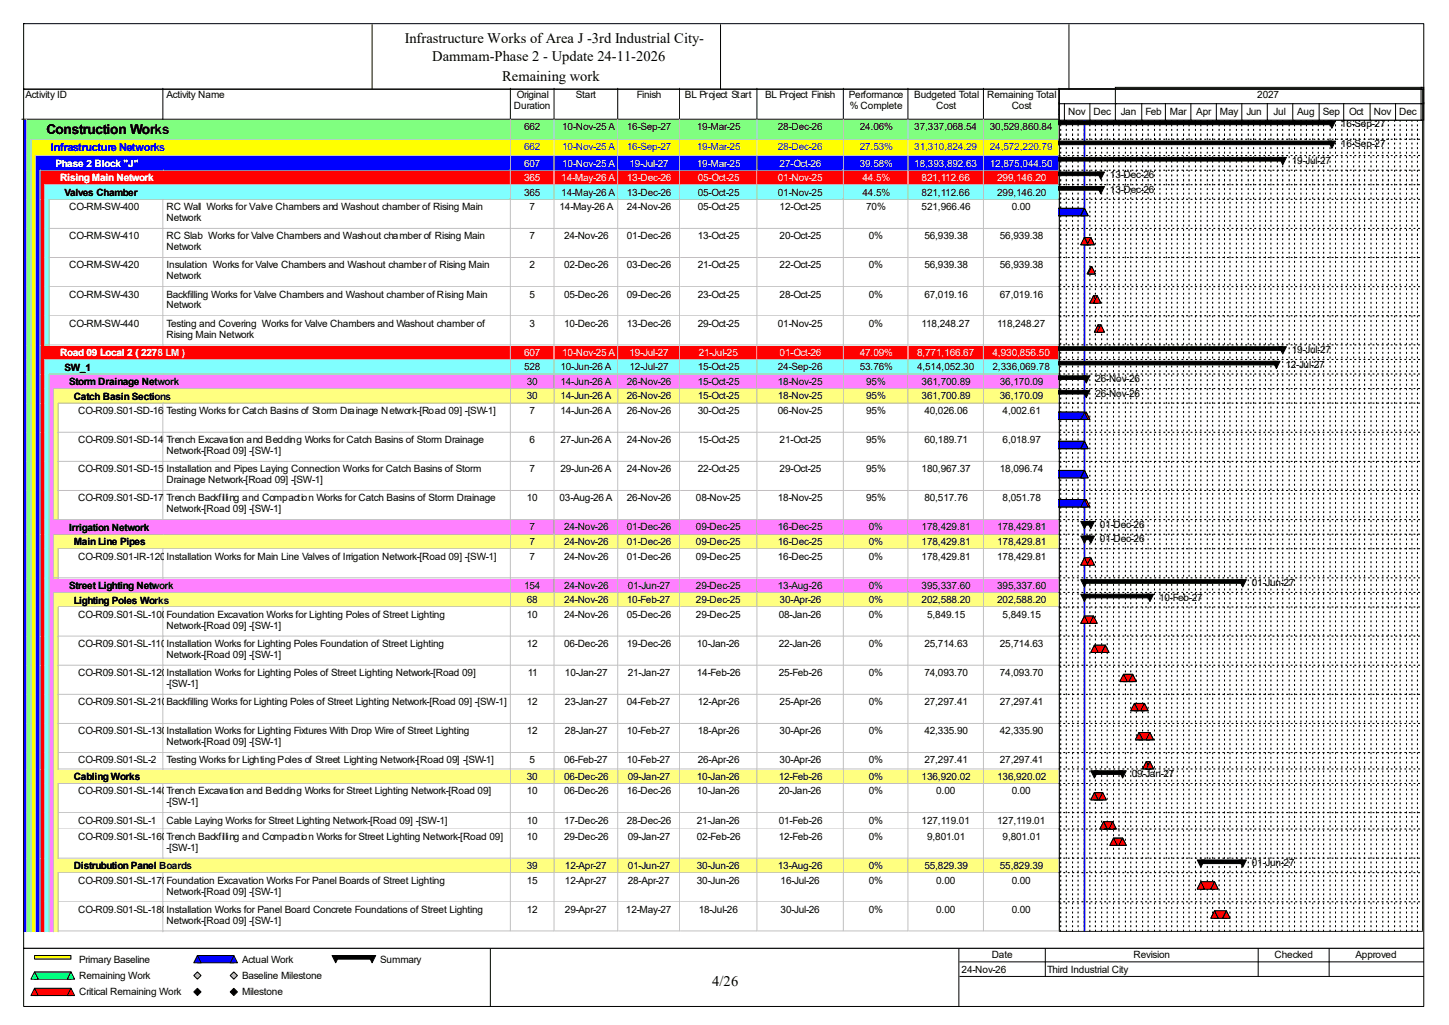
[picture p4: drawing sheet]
<svg xmlns="http://www.w3.org/2000/svg" width="420mm" height="297mm" viewBox="0 0 420 297" stroke-linecap="round" stroke-linejoin="round" font-family="sans-serif">
<defs><g id="words">
<g font-size="4.2">
<text x="117.3" y="12.4">Infrastructure Works of Area J -3rd Industrial City-</text>
<text x="125.3" y="17.7">Dammam-Phase 2 - Update 24-11-2026</text>
<text x="145.5" y="23.5">Remaining work</text>
<text x="206.5" y="285.6">4/26</text>
</g>
<text font-size="4" x="13.5" y="38.7">Construction Works</text>
<text font-size="3.2" fill="#00f" x="14.8" y="43.9">Infrastructure Networks</text>
<g font-size="2.9">
<text x="7.4" y="28.4">Activity ID</text>
<text x="48.3" y="28.4">Activity Name</text>
<text x="149.8" y="28.4">Original</text>
<text x="166.9" y="28.4">Start</text>
<text x="184.6" y="28.4">Finish</text>
<text x="198.5" y="28.4">BL Project Start</text>
<text x="221.8" y="28.4">BL Project Finish</text>
<text x="246" y="28.4">Performance</text>
<text x="265" y="28.4">Budgeted Total</text>
<text x="286.1" y="28.4">Remaining Total</text>
<text x="364.4" y="28.4">2027</text>
<text x="149" y="31.6">Duration</text>
<text x="246.3" y="31.6">% Complete</text>
<text x="271.4" y="31.6">Cost</text>
<text x="293.2" y="31.6">Cost</text>
<text x="302.7" y="33.2">Oct</text>
<text x="309.6" y="33.2">Nov</text>
<text x="316.9" y="33.2">Dec</text>
<text x="324.9" y="33.2">Jan</text>
<text x="332" y="33.2">Feb</text>
<text x="339.1" y="33.2">Mar</text>
<text x="346.8" y="33.2">Apr</text>
<text x="353.6" y="33.2">May</text>
<text x="361.3" y="33.2">Jun</text>
<text x="369.1" y="33.2">Jul</text>
<text x="376" y="33.2">Aug</text>
<text x="383.4" y="33.2">Sep</text>
<text x="391" y="33.2">Oct</text>
<text x="398.2" y="33.2">Nov</text>
<text x="405.6" y="33.2">Dec</text>
<text x="151.9" y="37.7">662</text>
<text x="162.9" y="37.7">10-Nov-25 A</text>
<text x="181.7" y="37.7">16-Sep-27</text>
<text x="202" y="37.7">19-Mar-25</text>
<text x="225.5" y="37.7">28-Dec-26</text>
<text x="249.2" y="37.7">24.06%</text>
<text x="265" y="37.7">37,337,068.54</text>
<text x="286.9" y="37.7">30,529,860.84</text>
<text x="388.7" y="36.9">16-Sep-27</text>
<text x="374.4" y="47.5">19-Jul-27</text>
<text x="388.7" y="42.7">16-Sep-27</text>
<text x="321.7" y="51.7">13-Dec-26</text>
<text x="18.7" y="56.8">Valves Chamber</text>
<text x="151.9" y="56.7">365</text>
<text x="162.7" y="56.7">14-May-26 A</text>
<text x="181.7" y="56.7">13-Dec-26</text>
<text x="202.3" y="56.7">05-Oct-25</text>
<text x="225.5" y="56.7">01-Nov-25</text>
<text x="250" y="56.7">44.5%</text>
<text x="267.1" y="56.7">821,112.66</text>
<text x="289" y="56.7">299,146.20</text>
<text x="321.7" y="55.9">13-Dec-26</text>
<text x="20" y="60.9">CO-RM-SW-400</text>
<text x="48.3" y="60.9">RC Wall Works for Valve Chambers and Washout chamber of Rising Main</text>
<text x="48.3" y="64.1">Network</text>
<text x="153.5" y="60.9">7</text>
<text x="162.2" y="60.9">14-May-26 A</text>
<text x="181.7" y="60.9">24-Nov-26</text>
<text x="202.3" y="60.9">05-Oct-25</text>
<text x="226" y="60.9">12-Oct-25</text>
<text x="251" y="60.9">70%</text>
<text x="267.1" y="60.9">521,966.46</text>
<text x="293.2" y="60.9">0.00</text>
<text x="20" y="69.3">CO-RM-SW-410</text>
<text x="48.3" y="69.3">RC Slab Works for Valve Chambers and Washout chamber of Rising Main</text>
<text x="153.5" y="69.3">7</text>
<text x="163.5" y="69.3">24-Nov-26</text>
<text x="181.7" y="69.3">01-Dec-26</text>
<text x="202.3" y="69.3">13-Oct-25</text>
<text x="226" y="69.3">20-Oct-25</text>
<text x="251.8" y="69.3">0%</text>
<text x="267.9" y="69.3">56,939.38</text>
<text x="289.8" y="69.3">56,939.38</text>
<text x="20" y="77.8">CO-RM-SW-420</text>
<text x="48.3" y="72.5">Network</text>
<text x="48.3" y="77.8">Insulation Works for Valve Chambers and Washout chamber of Rising Main</text>
<text x="153.5" y="77.8">2</text>
<text x="163.5" y="77.8">02-Dec-26</text>
<text x="181.7" y="77.8">03-Dec-26</text>
<text x="202.3" y="77.8">21-Oct-25</text>
<text x="226" y="77.8">22-Oct-25</text>
<text x="251.8" y="77.8">0%</text>
<text x="267.9" y="77.8">56,939.38</text>
<text x="289.8" y="77.8">56,939.38</text>
<text x="48.3" y="80.9">Network</text>
<text x="20" y="86.2">CO-RM-SW-430</text>
<text x="48.3" y="86.2">Backfilling Works for Valve Chambers and Washout chamber of Rising Main</text>
<text x="48.3" y="89.4">Network</text>
<text x="153.5" y="86.2">5</text>
<text x="163.5" y="86.2">05-Dec-26</text>
<text x="181.7" y="86.2">09-Dec-26</text>
<text x="202.3" y="86.2">23-Oct-25</text>
<text x="226" y="86.2">28-Oct-25</text>
<text x="251.8" y="86.2">0%</text>
<text x="267.9" y="86.2">67,019.16</text>
<text x="289.8" y="86.2">67,019.16</text>
<text x="20" y="94.7">CO-RM-SW-440</text>
<text x="48.3" y="94.7">Testing and Covering Works for Valve Chambers and Washout chamber of</text>
<text x="153.5" y="94.7">3</text>
<text x="163.5" y="94.7">10-Dec-26</text>
<text x="181.7" y="94.7">13-Dec-26</text>
<text x="202.3" y="94.7">29-Oct-25</text>
<text x="225.5" y="94.7">01-Nov-25</text>
<text x="251.8" y="94.7">0%</text>
<text x="267.1" y="94.7">118,248.27</text>
<text x="289" y="94.7">118,248.27</text>
<text x="48.3" y="97.8">Rising Main Network</text>
<text x="18.7" y="107.4">SW_1</text>
<text x="151.9" y="107.3">528</text>
<text x="162.4" y="107.3">10-Jun-26 A</text>
<text x="182.5" y="107.3">12-Jul-27</text>
<text x="202.3" y="107.3">15-Oct-25</text>
<text x="225.5" y="107.3">24-Sep-26</text>
<text x="249.2" y="107.3">53.76%</text>
<text x="265.8" y="107.3">4,514,052.30</text>
<text x="287.7" y="107.3">2,336,069.78</text>
<text x="372.6" y="106.5">12-Jul-27</text>
<text x="374.4" y="102.3">19-Jul-27</text>
<text x="20" y="111.6">Storm Drainage Network</text>
<text x="152.7" y="111.5">30</text>
<text x="162.4" y="111.5">14-Jun-26 A</text>
<text x="181.7" y="111.5">26-Nov-26</text>
<text x="202.3" y="111.5">15-Oct-25</text>
<text x="225.5" y="111.5">18-Nov-25</text>
<text x="251" y="111.5">95%</text>
<text x="267.1" y="111.5">361,700.89</text>
<text x="289.8" y="111.5">36,170.09</text>
<text x="317.5" y="110.7">26-Nov-26</text>
<text x="21.4" y="115.8">Catch Basin Sections</text>
<text x="22.7" y="120">CO-R09.S01-SD-160Testing Works for Catch Basins of Storm Drainage Network-[Road 09] -[SW-1]</text>
<text x="152.7" y="115.7">30</text>
<text x="153.5" y="120">7</text>
<text x="162.4" y="115.7">14-Jun-26 A</text>
<text x="162.4" y="120">14-Jun-26 A</text>
<text x="181.7" y="115.7">26-Nov-26</text>
<text x="181.7" y="120">26-Nov-26</text>
<text x="202.3" y="115.7">15-Oct-25</text>
<text x="202.3" y="120">30-Oct-25</text>
<text x="225.5" y="115.7">18-Nov-25</text>
<text x="225.5" y="120">06-Nov-25</text>
<text x="251" y="115.7">95%</text>
<text x="251" y="120">95%</text>
<text x="267.1" y="115.7">361,700.89</text>
<text x="267.9" y="120">40,026.06</text>
<text x="289.8" y="115.7">36,170.09</text>
<text x="290.6" y="120">4,002.61</text>
<text x="317.5" y="115">26-Nov-26</text>
<text x="22.7" y="128.4">CO-R09.S01-SD-140Trench Excavation and Bedding Works for Catch Basins of Storm Drainage</text>
<text x="48.3" y="131.6">Network-[Road 09] -[SW-1]</text>
<text x="153.5" y="128.4">6</text>
<text x="162.4" y="128.4">27-Jun-26 A</text>
<text x="181.7" y="128.4">24-Nov-26</text>
<text x="202.3" y="128.4">15-Oct-25</text>
<text x="226" y="128.4">21-Oct-25</text>
<text x="251" y="128.4">95%</text>
<text x="267.9" y="128.4">60,189.71</text>
<text x="290.6" y="128.4">6,018.97</text>
<text x="22.7" y="136.9">CO-R09.S01-SD-150Installation and Pipes Laying Connection Works for Catch Basins of Storm</text>
<text x="153.5" y="136.9">7</text>
<text x="162.4" y="136.9">29-Jun-26 A</text>
<text x="181.7" y="136.9">24-Nov-26</text>
<text x="202.3" y="136.9">22-Oct-25</text>
<text x="226" y="136.9">29-Oct-25</text>
<text x="251" y="136.9">95%</text>
<text x="267.1" y="136.9">180,967.37</text>
<text x="289.8" y="136.9">18,096.74</text>
<text x="48.3" y="140">Drainage Network-[Road 09] -[SW-1]</text>
<text x="22.7" y="145.3">CO-R09.S01-SD-170Trench Backfilling and Compaction Works for Catch Basins of Storm Drainage</text>
<text x="48.3" y="148.5">Network-[Road 09] -[SW-1]</text>
<text x="152.7" y="145.3">10</text>
<text x="162.2" y="145.3">03-Aug-26 A</text>
<text x="181.7" y="145.3">26-Nov-26</text>
<text x="201.7" y="145.3">08-Nov-25</text>
<text x="225.5" y="145.3">18-Nov-25</text>
<text x="251" y="145.3">95%</text>
<text x="267.9" y="145.3">80,517.76</text>
<text x="290.6" y="145.3">8,051.78</text>
<text x="20" y="153.8">Irrigation Network</text>
<text x="153.5" y="153.7">7</text>
<text x="163.5" y="153.7">24-Nov-26</text>
<text x="181.7" y="153.7">01-Dec-26</text>
<text x="201.7" y="153.7">09-Dec-25</text>
<text x="225.5" y="153.7">16-Dec-25</text>
<text x="251.8" y="153.7">0%</text>
<text x="267.1" y="153.7">178,429.81</text>
<text x="289" y="153.7">178,429.81</text>
<text x="318.8" y="153">01-Dec-26</text>
<text x="21.4" y="158">Main Line Pipes</text>
<text x="153.5" y="157.9">7</text>
<text x="163.5" y="157.9">24-Nov-26</text>
<text x="181.7" y="157.9">01-Dec-26</text>
<text x="201.7" y="157.9">09-Dec-25</text>
<text x="225.5" y="157.9">16-Dec-25</text>
<text x="251.8" y="157.9">0%</text>
<text x="267.1" y="157.9">178,429.81</text>
<text x="289" y="157.9">178,429.81</text>
<text x="318.8" y="157.1">01-Dec-26</text>
<text x="22.7" y="162.2">CO-R09.S01-IR-120</text>
<text x="48.3" y="162.2">Installation Works for Main Line Valves of Irrigation Network-[Road 09] -[SW-1]</text>
<text x="153.5" y="162.2">7</text>
<text x="163.5" y="162.2">24-Nov-26</text>
<text x="181.7" y="162.2">01-Dec-26</text>
<text x="201.7" y="162.2">09-Dec-25</text>
<text x="225.5" y="162.2">16-Dec-25</text>
<text x="251.8" y="162.2">0%</text>
<text x="267.1" y="162.2">178,429.81</text>
<text x="289" y="162.2">178,429.81</text>
<text x="20" y="170.7">Street Lighting Network</text>
<text x="151.9" y="170.6">154</text>
<text x="163.5" y="170.6">24-Nov-26</text>
<text x="181.9" y="170.6">01-Jun-27</text>
<text x="201.7" y="170.6">29-Dec-25</text>
<text x="225.5" y="170.6">13-Aug-26</text>
<text x="251.8" y="170.6">0%</text>
<text x="267.1" y="170.6">395,337.60</text>
<text x="289" y="170.6">395,337.60</text>
<text x="362.8" y="169.8">01-Jun-27</text>
<text x="21.4" y="174.9">Lighting Poles Works</text>
<text x="22.7" y="179">CO-R09.S01-SL-100Foundation Excavation Works for Lighting Poles of Street Lighting</text>
<text x="152.7" y="174.8">68</text>
<text x="152.7" y="179">10</text>
<text x="163.5" y="174.8">24-Nov-26</text>
<text x="163.5" y="179">24-Nov-26</text>
<text x="181.7" y="174.8">10-Feb-27</text>
<text x="181.7" y="179">05-Dec-26</text>
<text x="201.7" y="174.8">29-Dec-25</text>
<text x="201.7" y="179">29-Dec-25</text>
<text x="225.7" y="179">08-Jan-26</text>
<text x="226" y="174.8">30-Apr-26</text>
<text x="251.8" y="174.8">0%</text>
<text x="251.8" y="179">0%</text>
<text x="267.1" y="174.8">202,588.20</text>
<text x="268.7" y="179">5,849.15</text>
<text x="289" y="174.8">202,588.20</text>
<text x="290.6" y="179">5,849.15</text>
<text x="336" y="174">10-Feb-27</text>
<text x="48.3" y="182.2">Network-[Road 09] -[SW-1]</text>
<text x="22.7" y="187.5">CO-R09.S01-SL-110</text>
<text x="48.3" y="187.5">Installation Works for Lighting Poles Foundation of Street Lighting</text>
<text x="48.3" y="190.6">Network-[Road 09] -[SW-1]</text>
<text x="152.7" y="187.5">12</text>
<text x="163.5" y="187.5">06-Dec-26</text>
<text x="181.7" y="187.5">19-Dec-26</text>
<text x="202" y="187.5">10-Jan-26</text>
<text x="225.7" y="187.5">22-Jan-26</text>
<text x="251.8" y="187.5">0%</text>
<text x="267.9" y="187.5">25,714.63</text>
<text x="289.8" y="187.5">25,714.63</text>
<text x="22.7" y="195.9">CO-R09.S01-SL-120Installation Works for Lighting Poles of Street Lighting Network-[Road 09]</text>
<text x="153" y="195.9">11</text>
<text x="163.7" y="195.9">10-Jan-27</text>
<text x="181.9" y="195.9">21-Jan-27</text>
<text x="202" y="195.9">14-Feb-26</text>
<text x="225.7" y="195.9">25-Feb-26</text>
<text x="251.8" y="195.9">0%</text>
<text x="267.9" y="195.9">74,093.70</text>
<text x="289.8" y="195.9">74,093.70</text>
<text x="48.3" y="199.1">-[SW-1]</text>
<text x="22.7" y="204.3">CO-R09.S01-SL-210Backfilling Works for Lighting Poles of Street Lighting Network-[Road 09] -[SW-1]</text>
<text x="152.7" y="204.3">12</text>
<text x="163.7" y="204.3">23-Jan-27</text>
<text x="181.7" y="204.3">04-Feb-27</text>
<text x="202.3" y="204.3">12-Apr-26</text>
<text x="226" y="204.3">25-Apr-26</text>
<text x="251.8" y="204.3">0%</text>
<text x="267.9" y="204.3">27,297.41</text>
<text x="289.8" y="204.3">27,297.41</text>
<text x="22.7" y="212.8">CO-R09.S01-SL-130Installation Works for Lighting Fixtures With Drop Wire of Street Lighting</text>
<text x="48.3" y="215.9">Network-[Road 09] -[SW-1]</text>
<text x="152.7" y="212.8">12</text>
<text x="163.7" y="212.8">28-Jan-27</text>
<text x="181.7" y="212.8">10-Feb-27</text>
<text x="202.3" y="212.8">18-Apr-26</text>
<text x="226" y="212.8">30-Apr-26</text>
<text x="251.8" y="212.8">0%</text>
<text x="267.9" y="212.8">42,335.90</text>
<text x="289.8" y="212.8">42,335.90</text>
<text x="22.7" y="221.2">CO-R09.S01-SL-200Testing Works for Lighting Poles of Street Lighting Network-[Road 09] -[SW-1]</text>
<text x="153.5" y="221.2">5</text>
<text x="163.5" y="221.2">06-Feb-27</text>
<text x="181.7" y="221.2">10-Feb-27</text>
<text x="202.3" y="221.2">26-Apr-26</text>
<text x="226" y="221.2">30-Apr-26</text>
<text x="251.8" y="221.2">0%</text>
<text x="267.9" y="221.2">27,297.41</text>
<text x="289.8" y="221.2">27,297.41</text>
<text x="21.4" y="226.1">Cabling Works</text>
<text x="152.7" y="226">30</text>
<text x="163.5" y="226">06-Dec-26</text>
<text x="181.9" y="226">09-Jan-27</text>
<text x="202" y="226">10-Jan-26</text>
<text x="225.7" y="226">12-Feb-26</text>
<text x="251.8" y="226">0%</text>
<text x="267.1" y="226">136,920.02</text>
<text x="289" y="226">136,920.02</text>
<text x="328" y="225.2">09-Jan-27</text>
<text x="22.7" y="230.2">CO-R09.S01-SL-140Trench Excavation and Bedding Works for Street Lighting Network-[Road 09]</text>
<text x="48.3" y="233.3">-[SW-1]</text>
<text x="152.7" y="230.2">10</text>
<text x="163.5" y="230.2">06-Dec-26</text>
<text x="181.7" y="230.2">16-Dec-26</text>
<text x="202" y="230.2">10-Jan-26</text>
<text x="225.7" y="230.2">20-Jan-26</text>
<text x="251.8" y="230.2">0%</text>
<text x="271.4" y="230.2">0.00</text>
<text x="293.2" y="230.2">0.00</text>
<text x="22.7" y="238.6">CO-R09.S01-SL-150Cable Laying Works for Street Lighting Network-[Road 09] -[SW-1]</text>
<text x="152.7" y="238.6">10</text>
<text x="163.5" y="238.6">17-Dec-26</text>
<text x="181.7" y="238.6">28-Dec-26</text>
<text x="202" y="238.6">21-Jan-26</text>
<text x="225.7" y="238.6">01-Feb-26</text>
<text x="251.8" y="238.6">0%</text>
<text x="267.1" y="238.6">127,119.01</text>
<text x="289" y="238.6">127,119.01</text>
<text x="22.7" y="243.4">CO-R09.S01-SL-160Trench Backfilling and Compaction Works for Street Lighting Network-[Road 09]</text>
<text x="152.7" y="243.4">10</text>
<text x="163.5" y="243.4">29-Dec-26</text>
<text x="181.9" y="243.4">09-Jan-27</text>
<text x="202" y="243.4">02-Feb-26</text>
<text x="225.7" y="243.4">12-Feb-26</text>
<text x="251.8" y="243.4">0%</text>
<text x="268.7" y="243.4">9,801.01</text>
<text x="290.6" y="243.4">9,801.01</text>
<text x="21.4" y="251.9">Distrubution Panel Boards</text>
<text x="48.3" y="246.5">-[SW-1]</text>
<text x="152.7" y="251.8">39</text>
<text x="163.7" y="251.8">12-Apr-27</text>
<text x="181.9" y="251.8">01-Jun-27</text>
<text x="202" y="251.8">30-Jun-26</text>
<text x="225.5" y="251.8">13-Aug-26</text>
<text x="251.8" y="251.8">0%</text>
<text x="267.9" y="251.8">55,829.39</text>
<text x="289.8" y="251.8">55,829.39</text>
<text x="362.8" y="251">01-Jun-27</text>
<text x="22.7" y="256">CO-R09.S01-SL-170Foundation Excavation Works For Panel Boards of Street Lighting</text>
<text x="152.7" y="256">15</text>
<text x="163.7" y="256">12-Apr-27</text>
<text x="181.9" y="256">28-Apr-27</text>
<text x="202" y="256">30-Jun-26</text>
<text x="226.2" y="256">16-Jul-26</text>
<text x="251.8" y="256">0%</text>
<text x="271.4" y="256">0.00</text>
<text x="293.2" y="256">0.00</text>
<text x="48.3" y="259.2">Network-[Road 09] -[SW-1]</text>
<text x="22.7" y="264.5">CO-R09.S01-SL-180Installation Works for Panel Board Concrete Foundations of Street Lighting</text>
<text x="48.3" y="267.6">Network-[Road 09] -[SW-1]</text>
<text x="152.7" y="264.5">12</text>
<text x="163.7" y="264.5">29-Apr-27</text>
<text x="181.4" y="264.5">12-May-27</text>
<text x="202.5" y="264.5">18-Jul-26</text>
<text x="226.2" y="264.5">30-Jul-26</text>
<text x="251.8" y="264.5">0%</text>
<text x="271.4" y="264.5">0.00</text>
<text x="293.2" y="264.5">0.00</text>
<text x="22.9" y="279">Primary Baseline</text>
<text x="70.1" y="279">Actual Work</text>
<text x="110.2" y="279">Summary</text>
<text x="278.7" y="281.9">24-Nov-26</text>
<text x="287.4" y="277.7">Date</text>
<text x="303.5" y="281.9">Third Industrial City</text>
<text x="328.5" y="277.7">Revision</text>
<text x="369.4" y="277.7">Checked</text>
<text x="392.9" y="277.7">Approved</text>
<text x="22.9" y="283.7">Remaining Work</text>
<text x="70.1" y="283.7">Baseline Milestone</text>
<text x="22.9" y="288.5">Critical Remaining Work</text>
<text x="70.1" y="288.5">Milestone</text>
</g>
<g font-size="2.9" fill="#00f">
<text x="151.9" y="43.5">662</text>
<text x="162.9" y="43.5">10-Nov-25 A</text>
<text x="181.7" y="43.5">16-Sep-27</text>
<text x="202" y="43.5">19-Mar-25</text>
<text x="225.5" y="43.5">28-Dec-26</text>
<text x="249.2" y="43.5">27.53%</text>
<text x="265" y="43.5">31,310,824.29</text>
<text x="286.9" y="43.5">24,572,220.79</text>
</g>
<g font-size="2.9" fill="#fff">
<text x="16.1" y="48.3">Phase 2 Block &quot;J&quot;</text>
<text x="17.4" y="52.5">Rising Main Network</text>
<text x="151.9" y="48.3">607</text>
<text x="151.9" y="52.5">365</text>
<text x="162.7" y="52.5">14-May-26 A</text>
<text x="162.9" y="48.3">10-Nov-25 A</text>
<text x="181.7" y="52.5">13-Dec-26</text>
<text x="182.5" y="48.3">19-Jul-27</text>
<text x="202" y="48.3">19-Mar-25</text>
<text x="202.3" y="52.5">05-Oct-25</text>
<text x="225.5" y="52.5">01-Nov-25</text>
<text x="226" y="48.3">27-Oct-26</text>
<text x="249.2" y="48.3">39.58%</text>
<text x="250" y="52.5">44.5%</text>
<text x="265" y="48.3">18,393,892.63</text>
<text x="267.1" y="52.5">821,112.66</text>
<text x="286.9" y="48.3">12,875,044.50</text>
<text x="289" y="52.5">299,146.20</text>
<text x="17.4" y="103.2">Road 09 Local 2 ( 2278 LM )</text>
<text x="151.9" y="103.1">607</text>
<text x="162.9" y="103.1">10-Nov-25 A</text>
<text x="182.5" y="103.1">19-Jul-27</text>
<text x="202.5" y="103.1">21-Jul-25</text>
<text x="226" y="103.1">01-Oct-26</text>
<text x="249.2" y="103.1">47.09%</text>
<text x="265.8" y="103.1">8,771,166.67</text>
<text x="287.7" y="103.1">4,930,856.50</text>
</g>
</g></defs>
<path d="M47.2 25.6v8.9h-40.9" fill="none" stroke="#000" stroke-width=".29"/>
<path d="M47.5 25.6h100.7v9.2h-100.7z" fill="#fff"/>
<path d="M147.9 25.6v8.9h-100.7" fill="none" stroke="#000" stroke-width=".29"/>
<path d="M148.2 25.6h12.7v9.2h-12.7z" fill="#fff"/>
<path d="M160.6 25.6v8.9h-12.7" fill="none" stroke="#000" stroke-width=".29"/>
<path d="M160.9 25.6h18.4v9.2h-18.4z" fill="#fff"/>
<path d="M179 25.6v8.9h-18.4" fill="none" stroke="#000" stroke-width=".29"/>
<path d="M179.3 25.6h17.9v9.2h-17.9z" fill="#fff"/>
<path d="M197 25.6v8.9h-18" fill="none" stroke="#000" stroke-width=".29"/>
<path d="M197.2 25.6h22.5v9.2h-22.5z" fill="#fff"/>
<path d="M219.4 25.6v8.9h-22.4" fill="none" stroke="#000" stroke-width=".29"/>
<path d="M219.7 25.6h25v9.2h-25z" fill="#fff"/>
<path d="M244.4 25.6v8.9h-25" fill="none" stroke="#000" stroke-width=".29"/>
<path d="M244.7 25.6h18.7v9.2h-18.7z" fill="#fff"/>
<path d="M263.2 25.6v8.9h-18.8" fill="none" stroke="#000" stroke-width=".29"/>
<path d="M263.4 25.6h21.9v9.2h-21.9z" fill="#fff"/>
<path d="M285 25.6v8.9h-21.8" fill="none" stroke="#000" stroke-width=".29"/>
<path d="M285.3 25.6h21.9v9.2h-21.9z" fill="#fff"/>
<path d="M306.9 25.6v8.9h-21.9" fill="none" stroke="#000" stroke-width=".29"/>
<path d="M6.6 34.8h1.3v5.8h-1.3z" fill="#00f"/>
<path d="M7.6 34.5v6.1" fill="none" stroke="#c0c0c0" stroke-width=".29"/>
<path d="M7.9 34.8h39.6v5.8h-39.6z" fill="#80ff80"/>
<path d="M9 40.3h38.5" fill="none" stroke="#c0c0c0" stroke-width=".29"/>
<path d="M47.5 34.8h100.7v5.8h-100.7z" fill="#80ff80"/>
<path d="M147.9 34.5v5.8h-100.4" fill="none" stroke="#c0c0c0" stroke-width=".29"/>
<path d="M148.2 34.8h12.7v5.8h-12.7z" fill="#80ff80"/>
<path d="M160.6 34.5v5.8h-12.4" fill="none" stroke="#c0c0c0" stroke-width=".29"/>
<path d="M160.9 34.8h18.4v5.8h-18.4z" fill="#80ff80"/>
<path d="M179 34.5v5.8h-18.1" fill="none" stroke="#c0c0c0" stroke-width=".29"/>
<path d="M179.3 34.8h17.9v5.8h-17.9z" fill="#80ff80"/>
<path d="M197 34.5v5.8h-17.7" fill="none" stroke="#c0c0c0" stroke-width=".29"/>
<path d="M197.2 34.8h22.5v5.8h-22.5z" fill="#80ff80"/>
<path d="M219.4 34.5v5.8h-22.2" fill="none" stroke="#c0c0c0" stroke-width=".29"/>
<path d="M219.7 34.8h25v5.8h-25z" fill="#80ff80"/>
<path d="M244.4 34.5v5.8h-24.7" fill="none" stroke="#c0c0c0" stroke-width=".29"/>
<path d="M244.7 34.8h18.7v5.8h-18.7z" fill="#80ff80"/>
<path d="M263.2 34.5v5.8h-18.5" fill="none" stroke="#c0c0c0" stroke-width=".29"/>
<path d="M263.4 34.8h21.9v5.8h-21.9z" fill="#80ff80"/>
<path d="M285 34.5v5.8h-21.6" fill="none" stroke="#c0c0c0" stroke-width=".29"/>
<path d="M285.3 34.8h21.9v5.8h-21.9z" fill="#80ff80"/>
<path d="M306.9 34.5v5.8h-21.6" fill="none" stroke="#c0c0c0" stroke-width=".29"/>
<path d="M6.6 40.6h1.3v4.7h-1.3z" fill="#00f"/>
<path d="M7.6 40.3v5.1" fill="none" stroke="#c0c0c0" stroke-width=".29"/>
<path d="M7.9 40.6h1.3v4.7h-1.3z" fill="#80ff80"/>
<path d="M9 40.3v5.1" fill="none" stroke="#c0c0c0" stroke-width=".29"/>
<path d="M9.2 40.6h38.3v4.7h-38.3z" fill="#ff0"/>
<path d="M10.3 45.1h37.2" fill="none" stroke="#c0c0c0" stroke-width=".29"/>
<path d="M47.5 40.6h100.7v4.7h-100.7z" fill="#ff0"/>
<path d="M147.9 40.3v4.8h-100.4" fill="none" stroke="#c0c0c0" stroke-width=".29"/>
<path d="M148.2 40.6h12.7v4.7h-12.7z" fill="#ff0"/>
<path d="M160.6 40.3v4.8h-12.4" fill="none" stroke="#c0c0c0" stroke-width=".29"/>
<path d="M160.9 40.6h18.4v4.7h-18.4z" fill="#ff0"/>
<path d="M179 40.3v4.8h-18.1" fill="none" stroke="#c0c0c0" stroke-width=".29"/>
<path d="M179.3 40.6h17.9v4.7h-17.9z" fill="#ff0"/>
<path d="M197 40.3v4.8h-17.7" fill="none" stroke="#c0c0c0" stroke-width=".29"/>
<path d="M197.2 40.6h22.5v4.7h-22.5z" fill="#ff0"/>
<path d="M219.4 40.3v4.8h-22.2" fill="none" stroke="#c0c0c0" stroke-width=".29"/>
<path d="M219.7 40.6h25v4.7h-25z" fill="#ff0"/>
<path d="M244.4 40.3v4.8h-24.7" fill="none" stroke="#c0c0c0" stroke-width=".29"/>
<path d="M244.7 40.6h18.7v4.7h-18.7z" fill="#ff0"/>
<path d="M263.2 40.3v4.8h-18.5" fill="none" stroke="#c0c0c0" stroke-width=".29"/>
<path d="M263.4 40.6h21.9v4.7h-21.9z" fill="#ff0"/>
<path d="M285 40.3v4.8h-21.6" fill="none" stroke="#c0c0c0" stroke-width=".29"/>
<path d="M285.3 40.6h21.9v4.7h-21.9z" fill="#ff0"/>
<path d="M306.9 40.3v4.8h-21.6" fill="none" stroke="#c0c0c0" stroke-width=".29"/>
<path d="M6.6 45.3h1.3v4.3h-1.3z" fill="#00f"/>
<path d="M7.6 45.1v4.5" fill="none" stroke="#c0c0c0" stroke-width=".29"/>
<path d="M7.9 45.3h1.3v4.3h-1.3z" fill="#80ff80"/>
<path d="M9 45.1v4.5" fill="none" stroke="#c0c0c0" stroke-width=".29"/>
<path d="M9.2 45.3h1.3v4.3h-1.3z" fill="#ff0"/>
<path d="M10.3 45.1v4.5" fill="none" stroke="#c0c0c0" stroke-width=".29"/>
<path d="M10.5 45.3h37v4.3h-37z" fill="#00f"/>
<path d="M11.6 49.3h35.9" fill="none" stroke="#c0c0c0" stroke-width=".29"/>
<path d="M47.5 45.3h100.7v4.3h-100.7z" fill="#00f"/>
<path d="M147.9 45.1v4.2h-100.4" fill="none" stroke="#c0c0c0" stroke-width=".29"/>
<path d="M148.2 45.3h12.7v4.3h-12.7z" fill="#00f"/>
<path d="M160.6 45.1v4.2h-12.4" fill="none" stroke="#c0c0c0" stroke-width=".29"/>
<path d="M160.9 45.3h18.4v4.3h-18.4z" fill="#00f"/>
<path d="M179 45.1v4.2h-18.1" fill="none" stroke="#c0c0c0" stroke-width=".29"/>
<path d="M179.3 45.3h17.9v4.3h-17.9z" fill="#00f"/>
<path d="M197 45.1v4.2h-17.7" fill="none" stroke="#c0c0c0" stroke-width=".29"/>
<path d="M197.2 45.3h22.5v4.3h-22.5z" fill="#00f"/>
<path d="M219.4 45.1v4.2h-22.2" fill="none" stroke="#c0c0c0" stroke-width=".29"/>
<path d="M219.7 45.3h25v4.3h-25z" fill="#00f"/>
<path d="M244.4 45.1v4.2h-24.7" fill="none" stroke="#c0c0c0" stroke-width=".29"/>
<path d="M244.7 45.3h18.7v4.3h-18.7z" fill="#00f"/>
<path d="M263.2 45.1v4.2h-18.5" fill="none" stroke="#c0c0c0" stroke-width=".29"/>
<path d="M263.4 45.3h21.9v4.3h-21.9z" fill="#00f"/>
<path d="M285 45.1v4.2h-21.6" fill="none" stroke="#c0c0c0" stroke-width=".29"/>
<path d="M285.3 45.3h21.9v4.3h-21.9z" fill="#00f"/>
<path d="M306.9 45.1v4.2h-21.6" fill="none" stroke="#c0c0c0" stroke-width=".29"/>
<path d="M6.6 49.6h1.3v4.2h-1.3z" fill="#00f"/>
<path d="M7.6 49.3v4.5" fill="none" stroke="#c0c0c0" stroke-width=".29"/>
<path d="M7.9 49.6h1.3v4.2h-1.3z" fill="#80ff80"/>
<path d="M9 49.3v4.5" fill="none" stroke="#c0c0c0" stroke-width=".29"/>
<path d="M9.2 49.6h1.3v4.2h-1.3z" fill="#ff0"/>
<path d="M10.3 49.3v4.5" fill="none" stroke="#c0c0c0" stroke-width=".29"/>
<path d="M10.5 49.6h1.4v4.2h-1.4z" fill="#00f"/>
<path d="M11.6 49.3v4.5" fill="none" stroke="#c0c0c0" stroke-width=".29"/>
<path d="M11.9 49.6h35.6v4.2h-35.6z" fill="#f00"/>
<path d="M12.9 53.5h34.6" fill="none" stroke="#c0c0c0" stroke-width=".29"/>
<path d="M47.5 49.6h100.7v4.2h-100.7z" fill="#f00"/>
<path d="M147.9 49.3v4.2h-100.4" fill="none" stroke="#c0c0c0" stroke-width=".29"/>
<path d="M148.2 49.6h12.7v4.2h-12.7z" fill="#f00"/>
<path d="M160.6 49.3v4.2h-12.4" fill="none" stroke="#c0c0c0" stroke-width=".29"/>
<path d="M160.9 49.6h18.4v4.2h-18.4z" fill="#f00"/>
<path d="M179 49.3v4.2h-18.1" fill="none" stroke="#c0c0c0" stroke-width=".29"/>
<path d="M179.3 49.6h17.9v4.2h-17.9z" fill="#f00"/>
<path d="M197 49.3v4.2h-17.7" fill="none" stroke="#c0c0c0" stroke-width=".29"/>
<path d="M197.2 49.6h22.5v4.2h-22.5z" fill="#f00"/>
<path d="M219.4 49.3v4.2h-22.2" fill="none" stroke="#c0c0c0" stroke-width=".29"/>
<path d="M219.7 49.6h25v4.2h-25z" fill="#f00"/>
<path d="M244.4 49.3v4.2h-24.7" fill="none" stroke="#c0c0c0" stroke-width=".29"/>
<path d="M244.7 49.6h18.7v4.2h-18.7z" fill="#f00"/>
<path d="M263.2 49.3v4.2h-18.5" fill="none" stroke="#c0c0c0" stroke-width=".29"/>
<path d="M263.4 49.6h21.9v4.2h-21.9z" fill="#f00"/>
<path d="M285 49.3v4.2h-21.6" fill="none" stroke="#c0c0c0" stroke-width=".29"/>
<path d="M285.3 49.6h21.9v4.2h-21.9z" fill="#f00"/>
<path d="M306.9 49.3v4.2h-21.6" fill="none" stroke="#c0c0c0" stroke-width=".29"/>
<path d="M6.6 53.8h1.3v4.2h-1.3z" fill="#00f"/>
<path d="M7.6 53.5v4.5" fill="none" stroke="#c0c0c0" stroke-width=".29"/>
<path d="M7.9 53.8h1.3v4.2h-1.3z" fill="#80ff80"/>
<path d="M9 53.5v4.5" fill="none" stroke="#c0c0c0" stroke-width=".29"/>
<path d="M9.2 53.8h1.3v4.2h-1.3z" fill="#ff0"/>
<path d="M10.3 53.5v4.5" fill="none" stroke="#c0c0c0" stroke-width=".29"/>
<path d="M10.5 53.8h1.4v4.2h-1.4z" fill="#00f"/>
<path d="M11.6 53.5v4.5" fill="none" stroke="#c0c0c0" stroke-width=".29"/>
<path d="M11.9 53.8h1.3v4.2h-1.3z" fill="#f00"/>
<path d="M12.9 53.5v4.5" fill="none" stroke="#c0c0c0" stroke-width=".29"/>
<path d="M13.2 53.8h34.3v4.2h-34.3z" fill="#80ffff"/>
<path d="M14.2 57.7h33.3" fill="none" stroke="#c0c0c0" stroke-width=".29"/>
<path d="M47.5 53.8h100.7v4.2h-100.7z" fill="#80ffff"/>
<path d="M147.9 53.5v4.2h-100.4" fill="none" stroke="#c0c0c0" stroke-width=".29"/>
<path d="M148.2 53.8h12.7v4.2h-12.7z" fill="#80ffff"/>
<path d="M160.6 53.5v4.2h-12.4" fill="none" stroke="#c0c0c0" stroke-width=".29"/>
<path d="M160.9 53.8h18.4v4.2h-18.4z" fill="#80ffff"/>
<path d="M179 53.5v4.2h-18.1" fill="none" stroke="#c0c0c0" stroke-width=".29"/>
<path d="M179.3 53.8h17.9v4.2h-17.9z" fill="#80ffff"/>
<path d="M197 53.5v4.2h-17.7" fill="none" stroke="#c0c0c0" stroke-width=".29"/>
<path d="M197.2 53.8h22.5v4.2h-22.5z" fill="#80ffff"/>
<path d="M219.4 53.5v4.2h-22.2" fill="none" stroke="#c0c0c0" stroke-width=".29"/>
<path d="M219.7 53.8h25v4.2h-25z" fill="#80ffff"/>
<path d="M244.4 53.5v4.2h-24.7" fill="none" stroke="#c0c0c0" stroke-width=".29"/>
<path d="M244.7 53.8h18.7v4.2h-18.7z" fill="#80ffff"/>
<path d="M263.2 53.5v4.2h-18.5" fill="none" stroke="#c0c0c0" stroke-width=".29"/>
<path d="M263.4 53.8h21.9v4.2h-21.9z" fill="#80ffff"/>
<path d="M285 53.5v4.2h-21.6" fill="none" stroke="#c0c0c0" stroke-width=".29"/>
<path d="M285.3 53.8h21.9v4.2h-21.9z" fill="#80ffff"/>
<path d="M306.9 53.5v4.2h-21.6" fill="none" stroke="#c0c0c0" stroke-width=".29"/>
<path d="M6.6 58h1.3v8.5h-1.3z" fill="#00f"/>
<path d="M7.6 57.7v8.8" fill="none" stroke="#c0c0c0" stroke-width=".29"/>
<path d="M7.9 58h1.3v8.5h-1.3z" fill="#80ff80"/>
<path d="M9 57.7v8.8" fill="none" stroke="#c0c0c0" stroke-width=".29"/>
<path d="M9.2 58h1.3v8.5h-1.3z" fill="#ff0"/>
<path d="M10.3 57.7v8.8" fill="none" stroke="#c0c0c0" stroke-width=".29"/>
<path d="M10.5 58h1.4v8.5h-1.4z" fill="#00f"/>
<path d="M11.6 57.7v8.8" fill="none" stroke="#c0c0c0" stroke-width=".29"/>
<path d="M11.9 58h1.3v8.5h-1.3z" fill="#f00"/>
<path d="M12.9 57.7v8.8" fill="none" stroke="#c0c0c0" stroke-width=".29"/>
<path d="M13.2 58h1.3v8.5h-1.3z" fill="#80ffff"/>
<path d="M14.2 57.7v8.8" fill="none" stroke="#c0c0c0" stroke-width=".29"/>
<path d="M14.5 58h33v8.5h-33z" fill="#fff"/>
<path d="M47.2 57.7v8.8M14.2 66.2h33.3" fill="none" stroke="#c0c0c0" stroke-width=".29"/>
<path d="M47.5 58h100.7v8.5h-100.7z" fill="#fff"/>
<path d="M147.9 57.7v8.5h-100.4" fill="none" stroke="#c0c0c0" stroke-width=".29"/>
<path d="M148.2 58h12.7v8.5h-12.7z" fill="#fff"/>
<path d="M160.6 57.7v8.5h-12.4" fill="none" stroke="#c0c0c0" stroke-width=".29"/>
<path d="M160.9 58h18.4v8.5h-18.4z" fill="#fff"/>
<path d="M179 57.7v8.5h-18.1" fill="none" stroke="#c0c0c0" stroke-width=".29"/>
<path d="M179.3 58h17.9v8.5h-17.9z" fill="#fff"/>
<path d="M197 57.7v8.5h-17.7" fill="none" stroke="#c0c0c0" stroke-width=".29"/>
<path d="M197.2 58h22.5v8.5h-22.5z" fill="#fff"/>
<path d="M219.4 57.7v8.5h-22.2" fill="none" stroke="#c0c0c0" stroke-width=".29"/>
<path d="M219.7 58h25v8.5h-25z" fill="#fff"/>
<path d="M244.4 57.7v8.5h-24.7" fill="none" stroke="#c0c0c0" stroke-width=".29"/>
<path d="M244.7 58h18.7v8.5h-18.7z" fill="#fff"/>
<path d="M263.2 57.7v8.5h-18.5" fill="none" stroke="#c0c0c0" stroke-width=".29"/>
<path d="M263.4 58h21.9v8.5h-21.9z" fill="#fff"/>
<path d="M285 57.7v8.5h-21.6" fill="none" stroke="#c0c0c0" stroke-width=".29"/>
<path d="M285.3 58h21.9v8.5h-21.9z" fill="#fff"/>
<path d="M306.9 57.7v8.5h-21.6" fill="none" stroke="#c0c0c0" stroke-width=".29"/>
<path d="M6.6 66.5h1.3v8.4h-1.3z" fill="#00f"/>
<path d="M7.6 66.2v8.7" fill="none" stroke="#c0c0c0" stroke-width=".29"/>
<path d="M7.9 66.5h1.3v8.4h-1.3z" fill="#80ff80"/>
<path d="M9 66.2v8.7" fill="none" stroke="#c0c0c0" stroke-width=".29"/>
<path d="M9.2 66.5h1.3v8.4h-1.3z" fill="#ff0"/>
<path d="M10.3 66.2v8.7" fill="none" stroke="#c0c0c0" stroke-width=".29"/>
<path d="M10.5 66.5h1.4v8.4h-1.4z" fill="#00f"/>
<path d="M11.6 66.2v8.7" fill="none" stroke="#c0c0c0" stroke-width=".29"/>
<path d="M11.9 66.5h1.3v8.4h-1.3z" fill="#f00"/>
<path d="M12.9 66.2v8.7" fill="none" stroke="#c0c0c0" stroke-width=".29"/>
<path d="M13.2 66.5h1.3v8.4h-1.3z" fill="#80ffff"/>
<path d="M14.2 66.2v8.7" fill="none" stroke="#c0c0c0" stroke-width=".29"/>
<path d="M14.5 66.5h33v8.4h-33z" fill="#fff"/>
<path d="M14.2 74.6h33.3M47.2 66.2v8.7" fill="none" stroke="#c0c0c0" stroke-width=".29"/>
<path d="M47.5 66.5h100.7v8.4h-100.7z" fill="#fff"/>
<path d="M147.9 66.2v8.4h-100.4" fill="none" stroke="#c0c0c0" stroke-width=".29"/>
<path d="M148.2 66.5h12.7v8.4h-12.7z" fill="#fff"/>
<path d="M160.6 66.2v8.4h-12.4" fill="none" stroke="#c0c0c0" stroke-width=".29"/>
<path d="M160.9 66.5h18.4v8.4h-18.4z" fill="#fff"/>
<path d="M179 66.2v8.4h-18.1" fill="none" stroke="#c0c0c0" stroke-width=".29"/>
<path d="M179.3 66.5h17.9v8.4h-17.9z" fill="#fff"/>
<path d="M197 66.2v8.4h-17.7" fill="none" stroke="#c0c0c0" stroke-width=".29"/>
<path d="M197.2 66.5h22.5v8.4h-22.5z" fill="#fff"/>
<path d="M219.4 66.2v8.4h-22.2" fill="none" stroke="#c0c0c0" stroke-width=".29"/>
<path d="M219.7 66.5h25v8.4h-25z" fill="#fff"/>
<path d="M244.4 66.2v8.4h-24.7" fill="none" stroke="#c0c0c0" stroke-width=".29"/>
<path d="M244.7 66.5h18.7v8.4h-18.7z" fill="#fff"/>
<path d="M263.2 66.2v8.4h-18.5" fill="none" stroke="#c0c0c0" stroke-width=".29"/>
<path d="M263.4 66.5h21.9v8.4h-21.9z" fill="#fff"/>
<path d="M285 66.2v8.4h-21.6" fill="none" stroke="#c0c0c0" stroke-width=".29"/>
<path d="M285.3 66.5h21.9v8.4h-21.9z" fill="#fff"/>
<path d="M306.9 66.2v8.4h-21.6" fill="none" stroke="#c0c0c0" stroke-width=".29"/>
<path d="M6.6 74.9h1.3v8.4h-1.3z" fill="#00f"/>
<path d="M7.6 74.6v8.7" fill="none" stroke="#c0c0c0" stroke-width=".29"/>
<path d="M7.9 74.9h1.3v8.4h-1.3z" fill="#80ff80"/>
<path d="M9 74.6v8.7" fill="none" stroke="#c0c0c0" stroke-width=".29"/>
<path d="M9.2 74.9h1.3v8.4h-1.3z" fill="#ff0"/>
<path d="M10.3 74.6v8.7" fill="none" stroke="#c0c0c0" stroke-width=".29"/>
<path d="M10.5 74.9h1.4v8.4h-1.4z" fill="#00f"/>
<path d="M11.6 74.6v8.7" fill="none" stroke="#c0c0c0" stroke-width=".29"/>
<path d="M11.9 74.9h1.3v8.4h-1.3z" fill="#f00"/>
<path d="M12.9 74.6v8.7" fill="none" stroke="#c0c0c0" stroke-width=".29"/>
<path d="M13.2 74.9h1.3v8.4h-1.3z" fill="#80ffff"/>
<path d="M14.2 74.6v8.7" fill="none" stroke="#c0c0c0" stroke-width=".29"/>
<path d="M14.5 74.9h33v8.4h-33z" fill="#fff"/>
<path d="M47.2 74.6v8.7M14.2 83.1h33.3" fill="none" stroke="#c0c0c0" stroke-width=".29"/>
<path d="M47.5 74.9h100.7v8.4h-100.7z" fill="#fff"/>
<path d="M147.9 74.6v8.5h-100.4" fill="none" stroke="#c0c0c0" stroke-width=".29"/>
<path d="M148.2 74.9h12.7v8.4h-12.7z" fill="#fff"/>
<path d="M160.6 74.6v8.5h-12.4" fill="none" stroke="#c0c0c0" stroke-width=".29"/>
<path d="M160.9 74.9h18.4v8.4h-18.4z" fill="#fff"/>
<path d="M179 74.6v8.5h-18.1" fill="none" stroke="#c0c0c0" stroke-width=".29"/>
<path d="M179.3 74.9h17.9v8.4h-17.9z" fill="#fff"/>
<path d="M197 74.6v8.5h-17.7" fill="none" stroke="#c0c0c0" stroke-width=".29"/>
<path d="M197.2 74.9h22.5v8.4h-22.5z" fill="#fff"/>
<path d="M219.4 74.6v8.5h-22.2" fill="none" stroke="#c0c0c0" stroke-width=".29"/>
<path d="M219.7 74.9h25v8.4h-25z" fill="#fff"/>
<path d="M244.4 74.6v8.5h-24.7" fill="none" stroke="#c0c0c0" stroke-width=".29"/>
<path d="M244.7 74.9h18.7v8.4h-18.7z" fill="#fff"/>
<path d="M263.2 74.6v8.5h-18.5" fill="none" stroke="#c0c0c0" stroke-width=".29"/>
<path d="M263.4 74.9h21.9v8.4h-21.9z" fill="#fff"/>
<path d="M285 74.6v8.5h-21.6" fill="none" stroke="#c0c0c0" stroke-width=".29"/>
<path d="M285.3 74.9h21.9v8.4h-21.9z" fill="#fff"/>
<path d="M306.9 74.6v8.5h-21.6" fill="none" stroke="#c0c0c0" stroke-width=".29"/>
<path d="M6.6 83.3h1.3v8.5h-1.3z" fill="#00f"/>
<path d="M7.6 83.1v8.7" fill="none" stroke="#c0c0c0" stroke-width=".29"/>
<path d="M7.9 83.3h1.3v8.5h-1.3z" fill="#80ff80"/>
<path d="M9 83.1v8.7" fill="none" stroke="#c0c0c0" stroke-width=".29"/>
<path d="M9.2 83.3h1.3v8.5h-1.3z" fill="#ff0"/>
<path d="M10.3 83.1v8.7" fill="none" stroke="#c0c0c0" stroke-width=".29"/>
<path d="M10.5 83.3h1.4v8.5h-1.4z" fill="#00f"/>
<path d="M11.6 83.1v8.7" fill="none" stroke="#c0c0c0" stroke-width=".29"/>
<path d="M11.9 83.3h1.3v8.5h-1.3z" fill="#f00"/>
<path d="M12.9 83.1v8.7" fill="none" stroke="#c0c0c0" stroke-width=".29"/>
<path d="M13.2 83.3h1.3v8.5h-1.3z" fill="#80ffff"/>
<path d="M14.2 83.1v8.7" fill="none" stroke="#c0c0c0" stroke-width=".29"/>
<path d="M14.5 83.3h33v8.5h-33z" fill="#fff"/>
<path d="M14.2 91.5h33.3M47.2 83.1v8.7" fill="none" stroke="#c0c0c0" stroke-width=".29"/>
<path d="M47.5 83.3h100.7v8.5h-100.7z" fill="#fff"/>
<path d="M147.9 83.1v8.4h-100.4" fill="none" stroke="#c0c0c0" stroke-width=".29"/>
<path d="M148.2 83.3h12.7v8.5h-12.7z" fill="#fff"/>
<path d="M160.6 83.1v8.4h-12.4" fill="none" stroke="#c0c0c0" stroke-width=".29"/>
<path d="M160.9 83.3h18.4v8.5h-18.4z" fill="#fff"/>
<path d="M179 83.1v8.4h-18.1" fill="none" stroke="#c0c0c0" stroke-width=".29"/>
<path d="M179.3 83.3h17.9v8.5h-17.9z" fill="#fff"/>
<path d="M197 83.1v8.4h-17.7" fill="none" stroke="#c0c0c0" stroke-width=".29"/>
<path d="M197.2 83.3h22.5v8.5h-22.5z" fill="#fff"/>
<path d="M219.4 83.1v8.4h-22.2" fill="none" stroke="#c0c0c0" stroke-width=".29"/>
<path d="M219.7 83.3h25v8.5h-25z" fill="#fff"/>
<path d="M244.4 83.1v8.4h-24.7" fill="none" stroke="#c0c0c0" stroke-width=".29"/>
<path d="M244.7 83.3h18.7v8.5h-18.7z" fill="#fff"/>
<path d="M263.2 83.1v8.4h-18.5" fill="none" stroke="#c0c0c0" stroke-width=".29"/>
<path d="M263.4 83.3h21.9v8.5h-21.9z" fill="#fff"/>
<path d="M285 83.1v8.4h-21.6" fill="none" stroke="#c0c0c0" stroke-width=".29"/>
<path d="M285.3 83.3h21.9v8.5h-21.9z" fill="#fff"/>
<path d="M306.9 83.1v8.4h-21.6" fill="none" stroke="#c0c0c0" stroke-width=".29"/>
<path d="M6.6 91.8h1.3v8.4h-1.3z" fill="#00f"/>
<path d="M7.6 91.5v8.7" fill="none" stroke="#c0c0c0" stroke-width=".29"/>
<path d="M7.9 91.8h1.3v8.4h-1.3z" fill="#80ff80"/>
<path d="M9 91.5v8.7" fill="none" stroke="#c0c0c0" stroke-width=".29"/>
<path d="M9.2 91.8h1.3v8.4h-1.3z" fill="#ff0"/>
<path d="M10.3 91.5v8.7" fill="none" stroke="#c0c0c0" stroke-width=".29"/>
<path d="M10.5 91.8h1.4v8.4h-1.4z" fill="#00f"/>
<path d="M11.6 91.5v8.7" fill="none" stroke="#c0c0c0" stroke-width=".29"/>
<path d="M11.9 91.8h1.3v8.4h-1.3z" fill="#f00"/>
<path d="M12.9 91.5v8.7" fill="none" stroke="#c0c0c0" stroke-width=".29"/>
<path d="M13.2 91.8h1.3v8.4h-1.3z" fill="#80ffff"/>
<path d="M12.9 99.9h1.6M14.2 91.5v8.7" fill="none" stroke="#c0c0c0" stroke-width=".29"/>
<path d="M14.5 91.8h33v8.4h-33z" fill="#fff"/>
<path d="M14.2 99.9h33.3M47.2 91.5v8.7" fill="none" stroke="#c0c0c0" stroke-width=".29"/>
<path d="M47.5 91.8h100.7v8.4h-100.7z" fill="#fff"/>
<path d="M147.9 91.5v8.4h-100.4" fill="none" stroke="#c0c0c0" stroke-width=".29"/>
<path d="M148.2 91.8h12.7v8.4h-12.7z" fill="#fff"/>
<path d="M160.6 91.5v8.4h-12.4" fill="none" stroke="#c0c0c0" stroke-width=".29"/>
<path d="M160.9 91.8h18.4v8.4h-18.4z" fill="#fff"/>
<path d="M179 91.5v8.4h-18.1" fill="none" stroke="#c0c0c0" stroke-width=".29"/>
<path d="M179.3 91.8h17.9v8.4h-17.9z" fill="#fff"/>
<path d="M197 91.5v8.4h-17.7" fill="none" stroke="#c0c0c0" stroke-width=".29"/>
<path d="M197.2 91.8h22.5v8.4h-22.5z" fill="#fff"/>
<path d="M219.4 91.5v8.4h-22.2" fill="none" stroke="#c0c0c0" stroke-width=".29"/>
<path d="M219.7 91.8h25v8.4h-25z" fill="#fff"/>
<path d="M244.4 91.5v8.4h-24.7" fill="none" stroke="#c0c0c0" stroke-width=".29"/>
<path d="M244.7 91.8h18.7v8.4h-18.7z" fill="#fff"/>
<path d="M263.2 91.5v8.4h-18.5" fill="none" stroke="#c0c0c0" stroke-width=".29"/>
<path d="M263.4 91.8h21.9v8.4h-21.9z" fill="#fff"/>
<path d="M285 91.5v8.4h-21.6" fill="none" stroke="#c0c0c0" stroke-width=".29"/>
<path d="M285.3 91.8h21.9v8.4h-21.9z" fill="#fff"/>
<path d="M306.9 91.5v8.4h-21.6" fill="none" stroke="#c0c0c0" stroke-width=".29"/>
<path d="M6.6 100.2h1.3v4.2h-1.3z" fill="#00f"/>
<path d="M7.6 99.9v4.5" fill="none" stroke="#c0c0c0" stroke-width=".29"/>
<path d="M7.9 100.2h1.3v4.2h-1.3z" fill="#80ff80"/>
<path d="M9 99.9v4.5" fill="none" stroke="#c0c0c0" stroke-width=".29"/>
<path d="M9.2 100.2h1.3v4.2h-1.3z" fill="#ff0"/>
<path d="M10.3 99.9v4.5" fill="none" stroke="#c0c0c0" stroke-width=".29"/>
<path d="M10.5 100.2h1.4v4.2h-1.4z" fill="#00f"/>
<path d="M11.6 99.9v4.5" fill="none" stroke="#c0c0c0" stroke-width=".29"/>
<path d="M11.9 100.2h35.6v4.2h-35.6z" fill="#f00"/>
<path d="M12.9 104.2h34.6" fill="none" stroke="#c0c0c0" stroke-width=".29"/>
<path d="M47.5 100.2h100.7v4.2h-100.7z" fill="#f00"/>
<path d="M147.9 99.9v4.3h-100.4" fill="none" stroke="#c0c0c0" stroke-width=".29"/>
<path d="M148.2 100.2h12.7v4.2h-12.7z" fill="#f00"/>
<path d="M160.6 99.9v4.3h-12.4" fill="none" stroke="#c0c0c0" stroke-width=".29"/>
<path d="M160.9 100.2h18.4v4.2h-18.4z" fill="#f00"/>
<path d="M179 99.9v4.3h-18.1" fill="none" stroke="#c0c0c0" stroke-width=".29"/>
<path d="M179.3 100.2h17.9v4.2h-17.9z" fill="#f00"/>
<path d="M197 99.9v4.3h-17.7" fill="none" stroke="#c0c0c0" stroke-width=".29"/>
<path d="M197.2 100.2h22.5v4.2h-22.5z" fill="#f00"/>
<path d="M219.4 99.9v4.3h-22.2" fill="none" stroke="#c0c0c0" stroke-width=".29"/>
<path d="M219.7 100.2h25v4.2h-25z" fill="#f00"/>
<path d="M244.4 99.9v4.3h-24.7" fill="none" stroke="#c0c0c0" stroke-width=".29"/>
<path d="M244.7 100.2h18.7v4.2h-18.7z" fill="#f00"/>
<path d="M263.2 99.9v4.3h-18.5" fill="none" stroke="#c0c0c0" stroke-width=".29"/>
<path d="M263.4 100.2h21.9v4.2h-21.9z" fill="#f00"/>
<path d="M285 99.9v4.3h-21.6" fill="none" stroke="#c0c0c0" stroke-width=".29"/>
<path d="M285.3 100.2h21.9v4.2h-21.9z" fill="#f00"/>
<path d="M306.9 99.9v4.3h-21.6" fill="none" stroke="#c0c0c0" stroke-width=".29"/>
<path d="M6.6 104.4h1.3v4.2h-1.3z" fill="#00f"/>
<path d="M7.6 104.2v4.4" fill="none" stroke="#c0c0c0" stroke-width=".29"/>
<path d="M7.9 104.4h1.3v4.2h-1.3z" fill="#80ff80"/>
<path d="M9 104.2v4.4" fill="none" stroke="#c0c0c0" stroke-width=".29"/>
<path d="M9.2 104.4h1.3v4.2h-1.3z" fill="#ff0"/>
<path d="M10.3 104.2v4.4" fill="none" stroke="#c0c0c0" stroke-width=".29"/>
<path d="M10.5 104.4h1.4v4.2h-1.4z" fill="#00f"/>
<path d="M11.6 104.2v4.4" fill="none" stroke="#c0c0c0" stroke-width=".29"/>
<path d="M11.9 104.4h1.3v4.2h-1.3z" fill="#f00"/>
<path d="M12.9 104.2v4.4" fill="none" stroke="#c0c0c0" stroke-width=".29"/>
<path d="M13.2 104.4h34.3v4.2h-34.3z" fill="#80ffff"/>
<path d="M14.2 108.4h33.3" fill="none" stroke="#c0c0c0" stroke-width=".29"/>
<path d="M47.5 104.4h100.7v4.2h-100.7z" fill="#80ffff"/>
<path d="M147.9 104.2v4.2h-100.4" fill="none" stroke="#c0c0c0" stroke-width=".29"/>
<path d="M148.2 104.4h12.7v4.2h-12.7z" fill="#80ffff"/>
<path d="M160.6 104.2v4.2h-12.4" fill="none" stroke="#c0c0c0" stroke-width=".29"/>
<path d="M160.9 104.4h18.4v4.2h-18.4z" fill="#80ffff"/>
<path d="M179 104.2v4.2h-18.1" fill="none" stroke="#c0c0c0" stroke-width=".29"/>
<path d="M179.3 104.4h17.9v4.2h-17.9z" fill="#80ffff"/>
<path d="M197 104.2v4.2h-17.7" fill="none" stroke="#c0c0c0" stroke-width=".29"/>
<path d="M197.2 104.4h22.5v4.2h-22.5z" fill="#80ffff"/>
<path d="M219.4 104.2v4.2h-22.2" fill="none" stroke="#c0c0c0" stroke-width=".29"/>
<path d="M219.7 104.4h25v4.2h-25z" fill="#80ffff"/>
<path d="M244.4 104.2v4.2h-24.7" fill="none" stroke="#c0c0c0" stroke-width=".29"/>
<path d="M244.7 104.4h18.7v4.2h-18.7z" fill="#80ffff"/>
<path d="M263.2 104.2v4.2h-18.5" fill="none" stroke="#c0c0c0" stroke-width=".29"/>
<path d="M263.4 104.4h21.9v4.2h-21.9z" fill="#80ffff"/>
<path d="M285 104.2v4.2h-21.6" fill="none" stroke="#c0c0c0" stroke-width=".29"/>
<path d="M285.3 104.4h21.9v4.2h-21.9z" fill="#80ffff"/>
<path d="M306.9 104.2v4.2h-21.6" fill="none" stroke="#c0c0c0" stroke-width=".29"/>
<path d="M6.6 108.6h1.3v4.3h-1.3z" fill="#00f"/>
<path d="M7.6 108.4v4.5" fill="none" stroke="#c0c0c0" stroke-width=".29"/>
<path d="M7.9 108.6h1.3v4.3h-1.3z" fill="#80ff80"/>
<path d="M9 108.4v4.5" fill="none" stroke="#c0c0c0" stroke-width=".29"/>
<path d="M9.2 108.6h1.3v4.3h-1.3z" fill="#ff0"/>
<path d="M10.3 108.4v4.5" fill="none" stroke="#c0c0c0" stroke-width=".29"/>
<path d="M10.5 108.6h1.4v4.3h-1.4z" fill="#00f"/>
<path d="M11.6 108.4v4.5" fill="none" stroke="#c0c0c0" stroke-width=".29"/>
<path d="M11.9 108.6h1.3v4.3h-1.3z" fill="#f00"/>
<path d="M12.9 108.4v4.5" fill="none" stroke="#c0c0c0" stroke-width=".29"/>
<path d="M13.2 108.6h1.3v4.3h-1.3z" fill="#80ffff"/>
<path d="M14.2 108.4v4.5" fill="none" stroke="#c0c0c0" stroke-width=".29"/>
<path d="M14.5 108.6h33v4.3h-33z" fill="#ff80ff"/>
<path d="M15.6 112.6h31.9" fill="none" stroke="#c0c0c0" stroke-width=".29"/>
<path d="M47.5 108.6h100.7v4.3h-100.7z" fill="#ff80ff"/>
<path d="M147.9 108.4v4.2h-100.4" fill="none" stroke="#c0c0c0" stroke-width=".29"/>
<path d="M148.2 108.6h12.7v4.3h-12.7z" fill="#ff80ff"/>
<path d="M160.6 108.4v4.2h-12.4" fill="none" stroke="#c0c0c0" stroke-width=".29"/>
<path d="M160.9 108.6h18.4v4.3h-18.4z" fill="#ff80ff"/>
<path d="M179 108.4v4.2h-18.1" fill="none" stroke="#c0c0c0" stroke-width=".29"/>
<path d="M179.3 108.6h17.9v4.3h-17.9z" fill="#ff80ff"/>
<path d="M197 108.4v4.2h-17.7" fill="none" stroke="#c0c0c0" stroke-width=".29"/>
<path d="M197.2 108.6h22.5v4.3h-22.5z" fill="#ff80ff"/>
<path d="M219.4 108.4v4.2h-22.2" fill="none" stroke="#c0c0c0" stroke-width=".29"/>
<path d="M219.7 108.6h25v4.3h-25z" fill="#ff80ff"/>
<path d="M244.4 108.4v4.2h-24.7" fill="none" stroke="#c0c0c0" stroke-width=".29"/>
<path d="M244.7 108.6h18.7v4.3h-18.7z" fill="#ff80ff"/>
<path d="M263.2 108.4v4.2h-18.5" fill="none" stroke="#c0c0c0" stroke-width=".29"/>
<path d="M263.4 108.6h21.9v4.3h-21.9z" fill="#ff80ff"/>
<path d="M285 108.4v4.2h-21.6" fill="none" stroke="#c0c0c0" stroke-width=".29"/>
<path d="M285.3 108.6h21.9v4.3h-21.9z" fill="#ff80ff"/>
<path d="M306.9 108.4v4.2h-21.6" fill="none" stroke="#c0c0c0" stroke-width=".29"/>
<path d="M6.6 112.9h1.3v4.2h-1.3z" fill="#00f"/>
<path d="M7.6 112.6v4.5" fill="none" stroke="#c0c0c0" stroke-width=".29"/>
<path d="M7.9 112.9h1.3v4.2h-1.3z" fill="#80ff80"/>
<path d="M9 112.6v4.5" fill="none" stroke="#c0c0c0" stroke-width=".29"/>
<path d="M9.2 112.9h1.3v4.2h-1.3z" fill="#ff0"/>
<path d="M10.3 112.6v4.5" fill="none" stroke="#c0c0c0" stroke-width=".29"/>
<path d="M10.5 112.9h1.4v4.2h-1.4z" fill="#00f"/>
<path d="M11.6 112.6v4.5" fill="none" stroke="#c0c0c0" stroke-width=".29"/>
<path d="M11.9 112.9h1.3v4.2h-1.3z" fill="#f00"/>
<path d="M12.9 112.6v4.5" fill="none" stroke="#c0c0c0" stroke-width=".29"/>
<path d="M13.2 112.9h1.3v4.2h-1.3z" fill="#80ffff"/>
<path d="M14.2 112.6v4.5" fill="none" stroke="#c0c0c0" stroke-width=".29"/>
<path d="M14.5 112.9h1.3v4.2h-1.3z" fill="#ff80ff"/>
<path d="M15.6 112.6v4.5" fill="none" stroke="#c0c0c0" stroke-width=".29"/>
<path d="M15.8 112.9h31.7v4.2h-31.7z" fill="#ffff80"/>
<path d="M16.9 116.8h30.6" fill="none" stroke="#c0c0c0" stroke-width=".29"/>
<path d="M47.5 112.9h100.7v4.2h-100.7z" fill="#ffff80"/>
<path d="M147.9 112.6v4.2h-100.4" fill="none" stroke="#c0c0c0" stroke-width=".29"/>
<path d="M148.2 112.9h12.7v4.2h-12.7z" fill="#ffff80"/>
<path d="M160.6 112.6v4.2h-12.4" fill="none" stroke="#c0c0c0" stroke-width=".29"/>
<path d="M160.9 112.9h18.4v4.2h-18.4z" fill="#ffff80"/>
<path d="M179 112.6v4.2h-18.1" fill="none" stroke="#c0c0c0" stroke-width=".29"/>
<path d="M179.3 112.9h17.9v4.2h-17.9z" fill="#ffff80"/>
<path d="M197 112.6v4.2h-17.7" fill="none" stroke="#c0c0c0" stroke-width=".29"/>
<path d="M197.2 112.9h22.5v4.2h-22.5z" fill="#ffff80"/>
<path d="M219.4 112.6v4.2h-22.2" fill="none" stroke="#c0c0c0" stroke-width=".29"/>
<path d="M219.7 112.9h25v4.2h-25z" fill="#ffff80"/>
<path d="M244.4 112.6v4.2h-24.7" fill="none" stroke="#c0c0c0" stroke-width=".29"/>
<path d="M244.7 112.9h18.7v4.2h-18.7z" fill="#ffff80"/>
<path d="M263.2 112.6v4.2h-18.5" fill="none" stroke="#c0c0c0" stroke-width=".29"/>
<path d="M263.4 112.9h21.9v4.2h-21.9z" fill="#ffff80"/>
<path d="M285 112.6v4.2h-21.6" fill="none" stroke="#c0c0c0" stroke-width=".29"/>
<path d="M285.3 112.9h21.9v4.2h-21.9z" fill="#ffff80"/>
<path d="M306.9 112.6v4.2h-21.6" fill="none" stroke="#c0c0c0" stroke-width=".29"/>
<path d="M6.6 117.1h1.3v8.4h-1.3z" fill="#00f"/>
<path d="M7.6 116.8v8.7" fill="none" stroke="#c0c0c0" stroke-width=".29"/>
<path d="M7.9 117.1h1.3v8.4h-1.3z" fill="#80ff80"/>
<path d="M9 116.8v8.7" fill="none" stroke="#c0c0c0" stroke-width=".29"/>
<path d="M9.2 117.1h1.3v8.4h-1.3z" fill="#ff0"/>
<path d="M10.3 116.8v8.7" fill="none" stroke="#c0c0c0" stroke-width=".29"/>
<path d="M10.5 117.1h1.4v8.4h-1.4z" fill="#00f"/>
<path d="M11.6 116.8v8.7" fill="none" stroke="#c0c0c0" stroke-width=".29"/>
<path d="M11.9 117.1h1.3v8.4h-1.3z" fill="#f00"/>
<path d="M12.9 116.8v8.7" fill="none" stroke="#c0c0c0" stroke-width=".29"/>
<path d="M13.2 117.1h1.3v8.4h-1.3z" fill="#80ffff"/>
<path d="M14.2 116.8v8.7" fill="none" stroke="#c0c0c0" stroke-width=".29"/>
<path d="M14.5 117.1h1.3v8.4h-1.3z" fill="#ff80ff"/>
<path d="M15.6 116.8v8.7" fill="none" stroke="#c0c0c0" stroke-width=".29"/>
<path d="M15.8 117.1h1.3v8.4h-1.3z" fill="#ffff80"/>
<path d="M16.9 116.8v8.7" fill="none" stroke="#c0c0c0" stroke-width=".29"/>
<path d="M17.1 117.1h30.4v8.4h-30.4z" fill="#fff"/>
<path d="M47.2 116.8v8.7M16.9 125.3h30.6" fill="none" stroke="#c0c0c0" stroke-width=".29"/>
<path d="M47.5 117.1h100.7v8.4h-100.7z" fill="#fff"/>
<path d="M147.9 116.8v8.5h-100.4" fill="none" stroke="#c0c0c0" stroke-width=".29"/>
<path d="M148.2 117.1h12.7v8.4h-12.7z" fill="#fff"/>
<path d="M160.6 116.8v8.5h-12.4" fill="none" stroke="#c0c0c0" stroke-width=".29"/>
<path d="M160.9 117.1h18.4v8.4h-18.4z" fill="#fff"/>
<path d="M179 116.8v8.5h-18.1" fill="none" stroke="#c0c0c0" stroke-width=".29"/>
<path d="M179.3 117.1h17.9v8.4h-17.9z" fill="#fff"/>
<path d="M197 116.8v8.5h-17.7" fill="none" stroke="#c0c0c0" stroke-width=".29"/>
<path d="M197.2 117.1h22.5v8.4h-22.5z" fill="#fff"/>
<path d="M219.4 116.8v8.5h-22.2" fill="none" stroke="#c0c0c0" stroke-width=".29"/>
<path d="M219.7 117.1h25v8.4h-25z" fill="#fff"/>
<path d="M244.4 116.8v8.5h-24.7" fill="none" stroke="#c0c0c0" stroke-width=".29"/>
<path d="M244.7 117.1h18.7v8.4h-18.7z" fill="#fff"/>
<path d="M263.2 116.8v8.5h-18.5" fill="none" stroke="#c0c0c0" stroke-width=".29"/>
<path d="M263.4 117.1h21.9v8.4h-21.9z" fill="#fff"/>
<path d="M285 116.8v8.5h-21.6" fill="none" stroke="#c0c0c0" stroke-width=".29"/>
<path d="M285.3 117.1h21.9v8.4h-21.9z" fill="#fff"/>
<path d="M306.9 116.8v8.5h-21.6" fill="none" stroke="#c0c0c0" stroke-width=".29"/>
<path d="M6.6 125.5h1.3v8.4h-1.3z" fill="#00f"/>
<path d="M7.6 125.3v8.7" fill="none" stroke="#c0c0c0" stroke-width=".29"/>
<path d="M7.9 125.5h1.3v8.4h-1.3z" fill="#80ff80"/>
<path d="M9 125.3v8.7" fill="none" stroke="#c0c0c0" stroke-width=".29"/>
<path d="M9.2 125.5h1.3v8.4h-1.3z" fill="#ff0"/>
<path d="M10.3 125.3v8.7" fill="none" stroke="#c0c0c0" stroke-width=".29"/>
<path d="M10.5 125.5h1.4v8.4h-1.4z" fill="#00f"/>
<path d="M11.6 125.3v8.7" fill="none" stroke="#c0c0c0" stroke-width=".29"/>
<path d="M11.9 125.5h1.3v8.4h-1.3z" fill="#f00"/>
<path d="M12.9 125.3v8.7" fill="none" stroke="#c0c0c0" stroke-width=".29"/>
<path d="M13.2 125.5h1.3v8.4h-1.3z" fill="#80ffff"/>
<path d="M14.2 125.3v8.7" fill="none" stroke="#c0c0c0" stroke-width=".29"/>
<path d="M14.5 125.5h1.3v8.4h-1.3z" fill="#ff80ff"/>
<path d="M15.6 125.3v8.7" fill="none" stroke="#c0c0c0" stroke-width=".29"/>
<path d="M15.8 125.5h1.3v8.4h-1.3z" fill="#ffff80"/>
<path d="M16.9 125.3v8.7" fill="none" stroke="#c0c0c0" stroke-width=".29"/>
<path d="M17.1 125.5h30.4v8.4h-30.4z" fill="#fff"/>
<path d="M16.9 133.7h30.6M47.2 125.3v8.7" fill="none" stroke="#c0c0c0" stroke-width=".29"/>
<path d="M47.5 125.5h100.7v8.4h-100.7z" fill="#fff"/>
<path d="M147.9 125.3v8.4h-100.4" fill="none" stroke="#c0c0c0" stroke-width=".29"/>
<path d="M148.2 125.5h12.7v8.4h-12.7z" fill="#fff"/>
<path d="M160.6 125.3v8.4h-12.4" fill="none" stroke="#c0c0c0" stroke-width=".29"/>
<path d="M160.9 125.5h18.4v8.4h-18.4z" fill="#fff"/>
<path d="M179 125.3v8.4h-18.1" fill="none" stroke="#c0c0c0" stroke-width=".29"/>
<path d="M179.3 125.5h17.9v8.4h-17.9z" fill="#fff"/>
<path d="M197 125.3v8.4h-17.7" fill="none" stroke="#c0c0c0" stroke-width=".29"/>
<path d="M197.2 125.5h22.5v8.4h-22.5z" fill="#fff"/>
<path d="M219.4 125.3v8.4h-22.2" fill="none" stroke="#c0c0c0" stroke-width=".29"/>
<path d="M219.7 125.5h25v8.4h-25z" fill="#fff"/>
<path d="M244.4 125.3v8.4h-24.7" fill="none" stroke="#c0c0c0" stroke-width=".29"/>
<path d="M244.7 125.5h18.7v8.4h-18.7z" fill="#fff"/>
<path d="M263.2 125.3v8.4h-18.5" fill="none" stroke="#c0c0c0" stroke-width=".29"/>
<path d="M263.4 125.5h21.9v8.4h-21.9z" fill="#fff"/>
<path d="M285 125.3v8.4h-21.6" fill="none" stroke="#c0c0c0" stroke-width=".29"/>
<path d="M285.3 125.5h21.9v8.4h-21.9z" fill="#fff"/>
<path d="M306.9 125.3v8.4h-21.6" fill="none" stroke="#c0c0c0" stroke-width=".29"/>
<path d="M6.6 133.9h1.3v8.5h-1.3z" fill="#00f"/>
<path d="M7.6 133.7v8.7" fill="none" stroke="#c0c0c0" stroke-width=".29"/>
<path d="M7.9 133.9h1.3v8.5h-1.3z" fill="#80ff80"/>
<path d="M9 133.7v8.7" fill="none" stroke="#c0c0c0" stroke-width=".29"/>
<path d="M9.2 133.9h1.3v8.5h-1.3z" fill="#ff0"/>
<path d="M10.3 133.7v8.7" fill="none" stroke="#c0c0c0" stroke-width=".29"/>
<path d="M10.5 133.9h1.4v8.5h-1.4z" fill="#00f"/>
<path d="M11.6 133.7v8.7" fill="none" stroke="#c0c0c0" stroke-width=".29"/>
<path d="M11.9 133.9h1.3v8.5h-1.3z" fill="#f00"/>
<path d="M12.9 133.7v8.7" fill="none" stroke="#c0c0c0" stroke-width=".29"/>
<path d="M13.2 133.9h1.3v8.5h-1.3z" fill="#80ffff"/>
<path d="M14.2 133.7v8.7" fill="none" stroke="#c0c0c0" stroke-width=".29"/>
<path d="M14.5 133.9h1.3v8.5h-1.3z" fill="#ff80ff"/>
<path d="M15.6 133.7v8.7" fill="none" stroke="#c0c0c0" stroke-width=".29"/>
<path d="M15.8 133.9h1.3v8.5h-1.3z" fill="#ffff80"/>
<path d="M16.9 133.7v8.7" fill="none" stroke="#c0c0c0" stroke-width=".29"/>
<path d="M17.1 133.9h30.4v8.5h-30.4z" fill="#fff"/>
<path d="M47.2 133.7v8.7M16.9 142.1h30.6" fill="none" stroke="#c0c0c0" stroke-width=".29"/>
<path d="M47.5 133.9h100.7v8.5h-100.7z" fill="#fff"/>
<path d="M147.9 133.7v8.4h-100.4" fill="none" stroke="#c0c0c0" stroke-width=".29"/>
<path d="M148.2 133.9h12.7v8.5h-12.7z" fill="#fff"/>
<path d="M160.6 133.7v8.4h-12.4" fill="none" stroke="#c0c0c0" stroke-width=".29"/>
<path d="M160.9 133.9h18.4v8.5h-18.4z" fill="#fff"/>
<path d="M179 133.7v8.4h-18.1" fill="none" stroke="#c0c0c0" stroke-width=".29"/>
<path d="M179.3 133.9h17.9v8.5h-17.9z" fill="#fff"/>
<path d="M197 133.7v8.4h-17.7" fill="none" stroke="#c0c0c0" stroke-width=".29"/>
<path d="M197.2 133.9h22.5v8.5h-22.5z" fill="#fff"/>
<path d="M219.4 133.7v8.4h-22.2" fill="none" stroke="#c0c0c0" stroke-width=".29"/>
<path d="M219.7 133.9h25v8.5h-25z" fill="#fff"/>
<path d="M244.4 133.7v8.4h-24.7" fill="none" stroke="#c0c0c0" stroke-width=".29"/>
<path d="M244.7 133.9h18.7v8.5h-18.7z" fill="#fff"/>
<path d="M263.2 133.7v8.4h-18.5" fill="none" stroke="#c0c0c0" stroke-width=".29"/>
<path d="M263.4 133.9h21.9v8.5h-21.9z" fill="#fff"/>
<path d="M285 133.7v8.4h-21.6" fill="none" stroke="#c0c0c0" stroke-width=".29"/>
<path d="M285.3 133.9h21.9v8.5h-21.9z" fill="#fff"/>
<path d="M306.9 133.7v8.4h-21.6" fill="none" stroke="#c0c0c0" stroke-width=".29"/>
<path d="M6.6 142.4h1.3v8.4h-1.3z" fill="#00f"/>
<path d="M7.6 142.1v8.7" fill="none" stroke="#c0c0c0" stroke-width=".29"/>
<path d="M7.9 142.4h1.3v8.4h-1.3z" fill="#80ff80"/>
<path d="M9 142.1v8.7" fill="none" stroke="#c0c0c0" stroke-width=".29"/>
<path d="M9.2 142.4h1.3v8.4h-1.3z" fill="#ff0"/>
<path d="M10.3 142.1v8.7" fill="none" stroke="#c0c0c0" stroke-width=".29"/>
<path d="M10.5 142.4h1.4v8.4h-1.4z" fill="#00f"/>
<path d="M11.6 142.1v8.7" fill="none" stroke="#c0c0c0" stroke-width=".29"/>
<path d="M11.9 142.4h1.3v8.4h-1.3z" fill="#f00"/>
<path d="M12.9 142.1v8.7" fill="none" stroke="#c0c0c0" stroke-width=".29"/>
<path d="M13.2 142.4h1.3v8.4h-1.3z" fill="#80ffff"/>
<path d="M14.2 142.1v8.7" fill="none" stroke="#c0c0c0" stroke-width=".29"/>
<path d="M14.5 142.4h1.3v8.4h-1.3z" fill="#ff80ff"/>
<path d="M15.6 142.1v8.7" fill="none" stroke="#c0c0c0" stroke-width=".29"/>
<path d="M15.8 142.4h1.3v8.4h-1.3z" fill="#ffff80"/>
<path d="M15.6 150.6h1.5M16.9 142.1v8.7" fill="none" stroke="#c0c0c0" stroke-width=".29"/>
<path d="M17.1 142.4h30.4v8.4h-30.4z" fill="#fff"/>
<path d="M16.9 150.6h30.6M47.2 142.1v8.7" fill="none" stroke="#c0c0c0" stroke-width=".29"/>
<path d="M47.5 142.4h100.7v8.4h-100.7z" fill="#fff"/>
<path d="M147.9 142.1v8.5h-100.4" fill="none" stroke="#c0c0c0" stroke-width=".29"/>
<path d="M148.2 142.4h12.7v8.4h-12.7z" fill="#fff"/>
<path d="M160.6 142.1v8.5h-12.4" fill="none" stroke="#c0c0c0" stroke-width=".29"/>
<path d="M160.9 142.4h18.4v8.4h-18.4z" fill="#fff"/>
<path d="M179 142.1v8.5h-18.1" fill="none" stroke="#c0c0c0" stroke-width=".29"/>
<path d="M179.3 142.4h17.9v8.4h-17.9z" fill="#fff"/>
<path d="M197 142.1v8.5h-17.7" fill="none" stroke="#c0c0c0" stroke-width=".29"/>
<path d="M197.2 142.4h22.5v8.4h-22.5z" fill="#fff"/>
<path d="M219.4 142.1v8.5h-22.2" fill="none" stroke="#c0c0c0" stroke-width=".29"/>
<path d="M219.7 142.4h25v8.4h-25z" fill="#fff"/>
<path d="M244.4 142.1v8.5h-24.7" fill="none" stroke="#c0c0c0" stroke-width=".29"/>
<path d="M244.7 142.4h18.7v8.4h-18.7z" fill="#fff"/>
<path d="M263.2 142.1v8.5h-18.5" fill="none" stroke="#c0c0c0" stroke-width=".29"/>
<path d="M263.4 142.4h21.9v8.4h-21.9z" fill="#fff"/>
<path d="M285 142.1v8.5h-21.6" fill="none" stroke="#c0c0c0" stroke-width=".29"/>
<path d="M285.3 142.4h21.9v8.4h-21.9z" fill="#fff"/>
<path d="M306.9 142.1v8.5h-21.6" fill="none" stroke="#c0c0c0" stroke-width=".29"/>
<path d="M6.6 150.8h1.3v4.3h-1.3z" fill="#00f"/>
<path d="M7.6 150.6v4.4" fill="none" stroke="#c0c0c0" stroke-width=".29"/>
<path d="M7.9 150.8h1.3v4.3h-1.3z" fill="#80ff80"/>
<path d="M9 150.6v4.4" fill="none" stroke="#c0c0c0" stroke-width=".29"/>
<path d="M9.2 150.8h1.3v4.3h-1.3z" fill="#ff0"/>
<path d="M10.3 150.6v4.4" fill="none" stroke="#c0c0c0" stroke-width=".29"/>
<path d="M10.5 150.8h1.4v4.3h-1.4z" fill="#00f"/>
<path d="M11.6 150.6v4.4" fill="none" stroke="#c0c0c0" stroke-width=".29"/>
<path d="M11.9 150.8h1.3v4.3h-1.3z" fill="#f00"/>
<path d="M12.9 150.6v4.4" fill="none" stroke="#c0c0c0" stroke-width=".29"/>
<path d="M13.2 150.8h1.3v4.3h-1.3z" fill="#80ffff"/>
<path d="M14.2 150.6v4.4" fill="none" stroke="#c0c0c0" stroke-width=".29"/>
<path d="M14.5 150.8h33v4.3h-33z" fill="#ff80ff"/>
<path d="M15.6 154.8h31.9" fill="none" stroke="#c0c0c0" stroke-width=".29"/>
<path d="M47.5 150.8h100.7v4.3h-100.7z" fill="#ff80ff"/>
<path d="M147.9 150.6v4.2h-100.4" fill="none" stroke="#c0c0c0" stroke-width=".29"/>
<path d="M148.2 150.8h12.7v4.3h-12.7z" fill="#ff80ff"/>
<path d="M160.6 150.6v4.2h-12.4" fill="none" stroke="#c0c0c0" stroke-width=".29"/>
<path d="M160.9 150.8h18.4v4.3h-18.4z" fill="#ff80ff"/>
<path d="M179 150.6v4.2h-18.1" fill="none" stroke="#c0c0c0" stroke-width=".29"/>
<path d="M179.3 150.8h17.9v4.3h-17.9z" fill="#ff80ff"/>
<path d="M197 150.6v4.2h-17.7" fill="none" stroke="#c0c0c0" stroke-width=".29"/>
<path d="M197.2 150.8h22.5v4.3h-22.5z" fill="#ff80ff"/>
<path d="M219.4 150.6v4.2h-22.2" fill="none" stroke="#c0c0c0" stroke-width=".29"/>
<path d="M219.7 150.8h25v4.3h-25z" fill="#ff80ff"/>
<path d="M244.4 150.6v4.2h-24.7" fill="none" stroke="#c0c0c0" stroke-width=".29"/>
<path d="M244.7 150.8h18.7v4.3h-18.7z" fill="#ff80ff"/>
<path d="M263.2 150.6v4.2h-18.5" fill="none" stroke="#c0c0c0" stroke-width=".29"/>
<path d="M263.4 150.8h21.9v4.3h-21.9z" fill="#ff80ff"/>
<path d="M285 150.6v4.2h-21.6" fill="none" stroke="#c0c0c0" stroke-width=".29"/>
<path d="M285.3 150.8h21.9v4.3h-21.9z" fill="#ff80ff"/>
<path d="M306.9 150.6v4.2h-21.6" fill="none" stroke="#c0c0c0" stroke-width=".29"/>
<path d="M6.6 155.1h1.3v4.2h-1.3z" fill="#00f"/>
<path d="M7.6 154.8v4.5" fill="none" stroke="#c0c0c0" stroke-width=".29"/>
<path d="M7.9 155.1h1.3v4.2h-1.3z" fill="#80ff80"/>
<path d="M9 154.8v4.5" fill="none" stroke="#c0c0c0" stroke-width=".29"/>
<path d="M9.2 155.1h1.3v4.2h-1.3z" fill="#ff0"/>
<path d="M10.3 154.8v4.5" fill="none" stroke="#c0c0c0" stroke-width=".29"/>
<path d="M10.5 155.1h1.4v4.2h-1.4z" fill="#00f"/>
<path d="M11.6 154.8v4.5" fill="none" stroke="#c0c0c0" stroke-width=".29"/>
<path d="M11.9 155.1h1.3v4.2h-1.3z" fill="#f00"/>
<path d="M12.9 154.8v4.5" fill="none" stroke="#c0c0c0" stroke-width=".29"/>
<path d="M13.2 155.1h1.3v4.2h-1.3z" fill="#80ffff"/>
<path d="M14.2 154.8v4.5" fill="none" stroke="#c0c0c0" stroke-width=".29"/>
<path d="M14.5 155.1h1.3v4.2h-1.3z" fill="#ff80ff"/>
<path d="M15.6 154.8v4.5" fill="none" stroke="#c0c0c0" stroke-width=".29"/>
<path d="M15.8 155.1h31.7v4.2h-31.7z" fill="#ffff80"/>
<path d="M16.9 159h30.6" fill="none" stroke="#c0c0c0" stroke-width=".29"/>
<path d="M47.5 155.1h100.7v4.2h-100.7z" fill="#ffff80"/>
<path d="M147.9 154.8v4.2h-100.4" fill="none" stroke="#c0c0c0" stroke-width=".29"/>
<path d="M148.2 155.1h12.7v4.2h-12.7z" fill="#ffff80"/>
<path d="M160.6 154.8v4.2h-12.4" fill="none" stroke="#c0c0c0" stroke-width=".29"/>
<path d="M160.9 155.1h18.4v4.2h-18.4z" fill="#ffff80"/>
<path d="M179 154.8v4.2h-18.1" fill="none" stroke="#c0c0c0" stroke-width=".29"/>
<path d="M179.3 155.1h17.9v4.2h-17.9z" fill="#ffff80"/>
<path d="M197 154.8v4.2h-17.7" fill="none" stroke="#c0c0c0" stroke-width=".29"/>
<path d="M197.2 155.1h22.5v4.2h-22.5z" fill="#ffff80"/>
<path d="M219.4 154.8v4.2h-22.2" fill="none" stroke="#c0c0c0" stroke-width=".29"/>
<path d="M219.7 155.1h25v4.2h-25z" fill="#ffff80"/>
<path d="M244.4 154.8v4.2h-24.7" fill="none" stroke="#c0c0c0" stroke-width=".29"/>
<path d="M244.7 155.1h18.7v4.2h-18.7z" fill="#ffff80"/>
<path d="M263.2 154.8v4.2h-18.5" fill="none" stroke="#c0c0c0" stroke-width=".29"/>
<path d="M263.4 155.1h21.9v4.2h-21.9z" fill="#ffff80"/>
<path d="M285 154.8v4.2h-21.6" fill="none" stroke="#c0c0c0" stroke-width=".29"/>
<path d="M285.3 155.1h21.9v4.2h-21.9z" fill="#ffff80"/>
<path d="M306.9 154.8v4.2h-21.6" fill="none" stroke="#c0c0c0" stroke-width=".29"/>
<path d="M6.6 159.3h1.3v8.4h-1.3z" fill="#00f"/>
<path d="M7.6 159v8.7" fill="none" stroke="#c0c0c0" stroke-width=".29"/>
<path d="M7.9 159.3h1.3v8.4h-1.3z" fill="#80ff80"/>
<path d="M9 159v8.7" fill="none" stroke="#c0c0c0" stroke-width=".29"/>
<path d="M9.2 159.3h1.3v8.4h-1.3z" fill="#ff0"/>
<path d="M10.3 159v8.7" fill="none" stroke="#c0c0c0" stroke-width=".29"/>
<path d="M10.5 159.3h1.4v8.4h-1.4z" fill="#00f"/>
<path d="M11.6 159v8.7" fill="none" stroke="#c0c0c0" stroke-width=".29"/>
<path d="M11.9 159.3h1.3v8.4h-1.3z" fill="#f00"/>
<path d="M12.9 159v8.7" fill="none" stroke="#c0c0c0" stroke-width=".29"/>
<path d="M13.2 159.3h1.3v8.4h-1.3z" fill="#80ffff"/>
<path d="M14.2 159v8.7" fill="none" stroke="#c0c0c0" stroke-width=".29"/>
<path d="M14.5 159.3h1.3v8.4h-1.3z" fill="#ff80ff"/>
<path d="M15.6 159v8.7" fill="none" stroke="#c0c0c0" stroke-width=".29"/>
<path d="M15.8 159.3h1.3v8.4h-1.3z" fill="#ffff80"/>
<path d="M16.9 159v8.7M15.6 167.4h1.5" fill="none" stroke="#c0c0c0" stroke-width=".29"/>
<path d="M17.1 159.3h30.4v8.4h-30.4z" fill="#fff"/>
<path d="M47.2 159v8.7M16.9 167.4h30.6" fill="none" stroke="#c0c0c0" stroke-width=".29"/>
<path d="M47.5 159.3h100.7v8.4h-100.7z" fill="#fff"/>
<path d="M147.9 159v8.4h-100.4" fill="none" stroke="#c0c0c0" stroke-width=".29"/>
<path d="M148.2 159.3h12.7v8.4h-12.7z" fill="#fff"/>
<path d="M160.6 159v8.4h-12.4" fill="none" stroke="#c0c0c0" stroke-width=".29"/>
<path d="M160.9 159.3h18.4v8.4h-18.4z" fill="#fff"/>
<path d="M179 159v8.4h-18.1" fill="none" stroke="#c0c0c0" stroke-width=".29"/>
<path d="M179.3 159.3h17.9v8.4h-17.9z" fill="#fff"/>
<path d="M197 159v8.4h-17.7" fill="none" stroke="#c0c0c0" stroke-width=".29"/>
<path d="M197.2 159.3h22.5v8.4h-22.5z" fill="#fff"/>
<path d="M219.4 159v8.4h-22.2" fill="none" stroke="#c0c0c0" stroke-width=".29"/>
<path d="M219.7 159.3h25v8.4h-25z" fill="#fff"/>
<path d="M244.4 159v8.4h-24.7" fill="none" stroke="#c0c0c0" stroke-width=".29"/>
<path d="M244.7 159.3h18.7v8.4h-18.7z" fill="#fff"/>
<path d="M263.2 159v8.4h-18.5" fill="none" stroke="#c0c0c0" stroke-width=".29"/>
<path d="M263.4 159.3h21.9v8.4h-21.9z" fill="#fff"/>
<path d="M285 159v8.4h-21.6" fill="none" stroke="#c0c0c0" stroke-width=".29"/>
<path d="M285.3 159.3h21.9v8.4h-21.9z" fill="#fff"/>
<path d="M306.9 159v8.4h-21.6" fill="none" stroke="#c0c0c0" stroke-width=".29"/>
<path d="M6.6 167.7h1.3v4.2h-1.3z" fill="#00f"/>
<path d="M7.6 167.4v4.5" fill="none" stroke="#c0c0c0" stroke-width=".29"/>
<path d="M7.9 167.7h1.3v4.2h-1.3z" fill="#80ff80"/>
<path d="M9 167.4v4.5" fill="none" stroke="#c0c0c0" stroke-width=".29"/>
<path d="M9.2 167.7h1.3v4.2h-1.3z" fill="#ff0"/>
<path d="M10.3 167.4v4.5" fill="none" stroke="#c0c0c0" stroke-width=".29"/>
<path d="M10.5 167.7h1.4v4.2h-1.4z" fill="#00f"/>
<path d="M11.6 167.4v4.5" fill="none" stroke="#c0c0c0" stroke-width=".29"/>
<path d="M11.9 167.7h1.3v4.2h-1.3z" fill="#f00"/>
<path d="M12.9 167.4v4.5" fill="none" stroke="#c0c0c0" stroke-width=".29"/>
<path d="M13.2 167.7h1.3v4.2h-1.3z" fill="#80ffff"/>
<path d="M14.2 167.4v4.5" fill="none" stroke="#c0c0c0" stroke-width=".29"/>
<path d="M14.5 167.7h33v4.2h-33z" fill="#ff80ff"/>
<path d="M15.6 171.7h31.9" fill="none" stroke="#c0c0c0" stroke-width=".29"/>
<path d="M47.5 167.7h100.7v4.2h-100.7z" fill="#ff80ff"/>
<path d="M147.9 167.4v4.3h-100.4" fill="none" stroke="#c0c0c0" stroke-width=".29"/>
<path d="M148.2 167.7h12.7v4.2h-12.7z" fill="#ff80ff"/>
<path d="M160.6 167.4v4.3h-12.4" fill="none" stroke="#c0c0c0" stroke-width=".29"/>
<path d="M160.9 167.7h18.4v4.2h-18.4z" fill="#ff80ff"/>
<path d="M179 167.4v4.3h-18.1" fill="none" stroke="#c0c0c0" stroke-width=".29"/>
<path d="M179.3 167.7h17.9v4.2h-17.9z" fill="#ff80ff"/>
<path d="M197 167.4v4.3h-17.7" fill="none" stroke="#c0c0c0" stroke-width=".29"/>
<path d="M197.2 167.7h22.5v4.2h-22.5z" fill="#ff80ff"/>
<path d="M219.4 167.4v4.3h-22.2" fill="none" stroke="#c0c0c0" stroke-width=".29"/>
<path d="M219.7 167.7h25v4.2h-25z" fill="#ff80ff"/>
<path d="M244.4 167.4v4.3h-24.7" fill="none" stroke="#c0c0c0" stroke-width=".29"/>
<path d="M244.7 167.7h18.7v4.2h-18.7z" fill="#ff80ff"/>
<path d="M263.2 167.4v4.3h-18.5" fill="none" stroke="#c0c0c0" stroke-width=".29"/>
<path d="M263.4 167.7h21.9v4.2h-21.9z" fill="#ff80ff"/>
<path d="M285 167.4v4.3h-21.6" fill="none" stroke="#c0c0c0" stroke-width=".29"/>
<path d="M285.3 167.7h21.9v4.2h-21.9z" fill="#ff80ff"/>
<path d="M306.9 167.4v4.3h-21.6" fill="none" stroke="#c0c0c0" stroke-width=".29"/>
<path d="M6.6 171.9h1.3v4.2h-1.3z" fill="#00f"/>
<path d="M7.6 171.7v4.4" fill="none" stroke="#c0c0c0" stroke-width=".29"/>
<path d="M7.9 171.9h1.3v4.2h-1.3z" fill="#80ff80"/>
<path d="M9 171.7v4.4" fill="none" stroke="#c0c0c0" stroke-width=".29"/>
<path d="M9.2 171.9h1.3v4.2h-1.3z" fill="#ff0"/>
<path d="M10.3 171.7v4.4" fill="none" stroke="#c0c0c0" stroke-width=".29"/>
<path d="M10.5 171.9h1.4v4.2h-1.4z" fill="#00f"/>
<path d="M11.6 171.7v4.4" fill="none" stroke="#c0c0c0" stroke-width=".29"/>
<path d="M11.9 171.9h1.3v4.2h-1.3z" fill="#f00"/>
<path d="M12.9 171.7v4.4" fill="none" stroke="#c0c0c0" stroke-width=".29"/>
<path d="M13.2 171.9h1.3v4.2h-1.3z" fill="#80ffff"/>
<path d="M14.2 171.7v4.4" fill="none" stroke="#c0c0c0" stroke-width=".29"/>
<path d="M14.5 171.9h1.3v4.2h-1.3z" fill="#ff80ff"/>
<path d="M15.6 171.7v4.4" fill="none" stroke="#c0c0c0" stroke-width=".29"/>
<path d="M15.8 171.9h31.7v4.2h-31.7z" fill="#ffff80"/>
<path d="M16.9 175.9h30.6" fill="none" stroke="#c0c0c0" stroke-width=".29"/>
<path d="M47.5 171.9h100.7v4.2h-100.7z" fill="#ffff80"/>
<path d="M147.9 171.7v4.2h-100.4" fill="none" stroke="#c0c0c0" stroke-width=".29"/>
<path d="M148.2 171.9h12.7v4.2h-12.7z" fill="#ffff80"/>
<path d="M160.6 171.7v4.2h-12.4" fill="none" stroke="#c0c0c0" stroke-width=".29"/>
<path d="M160.9 171.9h18.4v4.2h-18.4z" fill="#ffff80"/>
<path d="M179 171.7v4.2h-18.1" fill="none" stroke="#c0c0c0" stroke-width=".29"/>
<path d="M179.3 171.9h17.9v4.2h-17.9z" fill="#ffff80"/>
<path d="M197 171.7v4.2h-17.7" fill="none" stroke="#c0c0c0" stroke-width=".29"/>
<path d="M197.2 171.9h22.5v4.2h-22.5z" fill="#ffff80"/>
<path d="M219.4 171.7v4.2h-22.2" fill="none" stroke="#c0c0c0" stroke-width=".29"/>
<path d="M219.7 171.9h25v4.2h-25z" fill="#ffff80"/>
<path d="M244.4 171.7v4.2h-24.7" fill="none" stroke="#c0c0c0" stroke-width=".29"/>
<path d="M244.7 171.9h18.7v4.2h-18.7z" fill="#ffff80"/>
<path d="M263.2 171.7v4.2h-18.5" fill="none" stroke="#c0c0c0" stroke-width=".29"/>
<path d="M263.4 171.9h21.9v4.2h-21.9z" fill="#ffff80"/>
<path d="M285 171.7v4.2h-21.6" fill="none" stroke="#c0c0c0" stroke-width=".29"/>
<path d="M285.3 171.9h21.9v4.2h-21.9z" fill="#ffff80"/>
<path d="M306.9 171.7v4.2h-21.6" fill="none" stroke="#c0c0c0" stroke-width=".29"/>
<path d="M6.6 176.1h1.3v8.5h-1.3z" fill="#00f"/>
<path d="M7.6 175.9v8.7" fill="none" stroke="#c0c0c0" stroke-width=".29"/>
<path d="M7.9 176.1h1.3v8.5h-1.3z" fill="#80ff80"/>
<path d="M9 175.9v8.7" fill="none" stroke="#c0c0c0" stroke-width=".29"/>
<path d="M9.2 176.1h1.3v8.5h-1.3z" fill="#ff0"/>
<path d="M10.3 175.9v8.7" fill="none" stroke="#c0c0c0" stroke-width=".29"/>
<path d="M10.5 176.1h1.4v8.5h-1.4z" fill="#00f"/>
<path d="M11.6 175.9v8.7" fill="none" stroke="#c0c0c0" stroke-width=".29"/>
<path d="M11.9 176.1h1.3v8.5h-1.3z" fill="#f00"/>
<path d="M12.9 175.9v8.7" fill="none" stroke="#c0c0c0" stroke-width=".29"/>
<path d="M13.2 176.1h1.3v8.5h-1.3z" fill="#80ffff"/>
<path d="M14.2 175.9v8.7" fill="none" stroke="#c0c0c0" stroke-width=".29"/>
<path d="M14.5 176.1h1.3v8.5h-1.3z" fill="#ff80ff"/>
<path d="M15.6 175.9v8.7" fill="none" stroke="#c0c0c0" stroke-width=".29"/>
<path d="M15.8 176.1h1.3v8.5h-1.3z" fill="#ffff80"/>
<path d="M16.9 175.9v8.7" fill="none" stroke="#c0c0c0" stroke-width=".29"/>
<path d="M17.1 176.1h30.4v8.5h-30.4z" fill="#fff"/>
<path d="M47.2 175.9v8.7M16.9 184.3h30.6" fill="none" stroke="#c0c0c0" stroke-width=".29"/>
<path d="M47.5 176.1h100.7v8.5h-100.7z" fill="#fff"/>
<path d="M147.9 175.9v8.4h-100.4" fill="none" stroke="#c0c0c0" stroke-width=".29"/>
<path d="M148.2 176.1h12.7v8.5h-12.7z" fill="#fff"/>
<path d="M160.6 175.9v8.4h-12.4" fill="none" stroke="#c0c0c0" stroke-width=".29"/>
<path d="M160.9 176.1h18.4v8.5h-18.4z" fill="#fff"/>
<path d="M179 175.9v8.4h-18.1" fill="none" stroke="#c0c0c0" stroke-width=".29"/>
<path d="M179.3 176.1h17.9v8.5h-17.9z" fill="#fff"/>
<path d="M197 175.9v8.4h-17.7" fill="none" stroke="#c0c0c0" stroke-width=".29"/>
<path d="M197.2 176.1h22.5v8.5h-22.5z" fill="#fff"/>
<path d="M219.4 175.9v8.4h-22.2" fill="none" stroke="#c0c0c0" stroke-width=".29"/>
<path d="M219.7 176.1h25v8.5h-25z" fill="#fff"/>
<path d="M244.4 175.9v8.4h-24.7" fill="none" stroke="#c0c0c0" stroke-width=".29"/>
<path d="M244.7 176.1h18.7v8.5h-18.7z" fill="#fff"/>
<path d="M263.2 175.9v8.4h-18.5" fill="none" stroke="#c0c0c0" stroke-width=".29"/>
<path d="M263.4 176.1h21.9v8.5h-21.9z" fill="#fff"/>
<path d="M285 175.9v8.4h-21.6" fill="none" stroke="#c0c0c0" stroke-width=".29"/>
<path d="M285.3 176.1h21.9v8.5h-21.9z" fill="#fff"/>
<path d="M306.9 175.9v8.4h-21.6" fill="none" stroke="#c0c0c0" stroke-width=".29"/>
<path d="M6.6 184.6h1.3v8.4h-1.3z" fill="#00f"/>
<path d="M7.6 184.3v8.7" fill="none" stroke="#c0c0c0" stroke-width=".29"/>
<path d="M7.9 184.6h1.3v8.4h-1.3z" fill="#80ff80"/>
<path d="M9 184.3v8.7" fill="none" stroke="#c0c0c0" stroke-width=".29"/>
<path d="M9.2 184.6h1.3v8.4h-1.3z" fill="#ff0"/>
<path d="M10.3 184.3v8.7" fill="none" stroke="#c0c0c0" stroke-width=".29"/>
<path d="M10.5 184.6h1.4v8.4h-1.4z" fill="#00f"/>
<path d="M11.6 184.3v8.7" fill="none" stroke="#c0c0c0" stroke-width=".29"/>
<path d="M11.9 184.6h1.3v8.4h-1.3z" fill="#f00"/>
<path d="M12.9 184.3v8.7" fill="none" stroke="#c0c0c0" stroke-width=".29"/>
<path d="M13.2 184.6h1.3v8.4h-1.3z" fill="#80ffff"/>
<path d="M14.2 184.3v8.7" fill="none" stroke="#c0c0c0" stroke-width=".29"/>
<path d="M14.5 184.6h1.3v8.4h-1.3z" fill="#ff80ff"/>
<path d="M15.6 184.3v8.7" fill="none" stroke="#c0c0c0" stroke-width=".29"/>
<path d="M15.8 184.6h1.3v8.4h-1.3z" fill="#ffff80"/>
<path d="M16.9 184.3v8.7" fill="none" stroke="#c0c0c0" stroke-width=".29"/>
<path d="M17.1 184.6h30.4v8.4h-30.4z" fill="#fff"/>
<path d="M16.9 192.8h30.6M47.2 184.3v8.7" fill="none" stroke="#c0c0c0" stroke-width=".29"/>
<path d="M47.5 184.6h100.7v8.4h-100.7z" fill="#fff"/>
<path d="M147.9 184.3v8.5h-100.4" fill="none" stroke="#c0c0c0" stroke-width=".29"/>
<path d="M148.2 184.6h12.7v8.4h-12.7z" fill="#fff"/>
<path d="M160.6 184.3v8.5h-12.4" fill="none" stroke="#c0c0c0" stroke-width=".29"/>
<path d="M160.9 184.6h18.4v8.4h-18.4z" fill="#fff"/>
<path d="M179 184.3v8.5h-18.1" fill="none" stroke="#c0c0c0" stroke-width=".29"/>
<path d="M179.3 184.6h17.9v8.4h-17.9z" fill="#fff"/>
<path d="M197 184.3v8.5h-17.7" fill="none" stroke="#c0c0c0" stroke-width=".29"/>
<path d="M197.2 184.6h22.5v8.4h-22.5z" fill="#fff"/>
<path d="M219.4 184.3v8.5h-22.2" fill="none" stroke="#c0c0c0" stroke-width=".29"/>
<path d="M219.7 184.6h25v8.4h-25z" fill="#fff"/>
<path d="M244.4 184.3v8.5h-24.7" fill="none" stroke="#c0c0c0" stroke-width=".29"/>
<path d="M244.7 184.6h18.7v8.4h-18.7z" fill="#fff"/>
<path d="M263.2 184.3v8.5h-18.5" fill="none" stroke="#c0c0c0" stroke-width=".29"/>
<path d="M263.4 184.6h21.9v8.4h-21.9z" fill="#fff"/>
<path d="M285 184.3v8.5h-21.6" fill="none" stroke="#c0c0c0" stroke-width=".29"/>
<path d="M285.3 184.6h21.9v8.4h-21.9z" fill="#fff"/>
<path d="M306.9 184.3v8.5h-21.6" fill="none" stroke="#c0c0c0" stroke-width=".29"/>
<path d="M6.6 193h1.3v8.5h-1.3z" fill="#00f"/>
<path d="M7.6 192.8v8.7" fill="none" stroke="#c0c0c0" stroke-width=".29"/>
<path d="M7.9 193h1.3v8.5h-1.3z" fill="#80ff80"/>
<path d="M9 192.8v8.7" fill="none" stroke="#c0c0c0" stroke-width=".29"/>
<path d="M9.2 193h1.3v8.5h-1.3z" fill="#ff0"/>
<path d="M10.3 192.8v8.7" fill="none" stroke="#c0c0c0" stroke-width=".29"/>
<path d="M10.5 193h1.4v8.5h-1.4z" fill="#00f"/>
<path d="M11.6 192.8v8.7" fill="none" stroke="#c0c0c0" stroke-width=".29"/>
<path d="M11.9 193h1.3v8.5h-1.3z" fill="#f00"/>
<path d="M12.9 192.8v8.7" fill="none" stroke="#c0c0c0" stroke-width=".29"/>
<path d="M13.2 193h1.3v8.5h-1.3z" fill="#80ffff"/>
<path d="M14.2 192.8v8.7" fill="none" stroke="#c0c0c0" stroke-width=".29"/>
<path d="M14.5 193h1.3v8.5h-1.3z" fill="#ff80ff"/>
<path d="M15.6 192.8v8.7" fill="none" stroke="#c0c0c0" stroke-width=".29"/>
<path d="M15.8 193h1.3v8.5h-1.3z" fill="#ffff80"/>
<path d="M16.9 192.8v8.7" fill="none" stroke="#c0c0c0" stroke-width=".29"/>
<path d="M17.1 193h30.4v8.5h-30.4z" fill="#fff"/>
<path d="M47.2 192.8v8.7M16.9 201.2h30.6" fill="none" stroke="#c0c0c0" stroke-width=".29"/>
<path d="M47.5 193h100.7v8.5h-100.7z" fill="#fff"/>
<path d="M147.9 192.8v8.4h-100.4" fill="none" stroke="#c0c0c0" stroke-width=".29"/>
<path d="M148.2 193h12.7v8.5h-12.7z" fill="#fff"/>
<path d="M160.6 192.8v8.4h-12.4" fill="none" stroke="#c0c0c0" stroke-width=".29"/>
<path d="M160.9 193h18.4v8.5h-18.4z" fill="#fff"/>
<path d="M179 192.8v8.4h-18.1" fill="none" stroke="#c0c0c0" stroke-width=".29"/>
<path d="M179.3 193h17.9v8.5h-17.9z" fill="#fff"/>
<path d="M197 192.8v8.4h-17.7" fill="none" stroke="#c0c0c0" stroke-width=".29"/>
<path d="M197.2 193h22.5v8.5h-22.5z" fill="#fff"/>
<path d="M219.4 192.8v8.4h-22.2" fill="none" stroke="#c0c0c0" stroke-width=".29"/>
<path d="M219.7 193h25v8.5h-25z" fill="#fff"/>
<path d="M244.4 192.8v8.4h-24.7" fill="none" stroke="#c0c0c0" stroke-width=".29"/>
<path d="M244.7 193h18.7v8.5h-18.7z" fill="#fff"/>
<path d="M263.2 192.8v8.4h-18.5" fill="none" stroke="#c0c0c0" stroke-width=".29"/>
<path d="M263.4 193h21.9v8.5h-21.9z" fill="#fff"/>
<path d="M285 192.8v8.4h-21.6" fill="none" stroke="#c0c0c0" stroke-width=".29"/>
<path d="M285.3 193h21.9v8.5h-21.9z" fill="#fff"/>
<path d="M306.9 192.8v8.4h-21.6" fill="none" stroke="#c0c0c0" stroke-width=".29"/>
<path d="M6.6 201.5h1.3v8.4h-1.3z" fill="#00f"/>
<path d="M7.6 201.2v8.7" fill="none" stroke="#c0c0c0" stroke-width=".29"/>
<path d="M7.9 201.5h1.3v8.4h-1.3z" fill="#80ff80"/>
<path d="M9 201.2v8.7" fill="none" stroke="#c0c0c0" stroke-width=".29"/>
<path d="M9.2 201.5h1.3v8.4h-1.3z" fill="#ff0"/>
<path d="M10.3 201.2v8.7" fill="none" stroke="#c0c0c0" stroke-width=".29"/>
<path d="M10.5 201.5h1.4v8.4h-1.4z" fill="#00f"/>
<path d="M11.6 201.2v8.7" fill="none" stroke="#c0c0c0" stroke-width=".29"/>
<path d="M11.9 201.5h1.3v8.4h-1.3z" fill="#f00"/>
<path d="M12.9 201.2v8.7" fill="none" stroke="#c0c0c0" stroke-width=".29"/>
<path d="M13.2 201.5h1.3v8.4h-1.3z" fill="#80ffff"/>
<path d="M14.2 201.2v8.7" fill="none" stroke="#c0c0c0" stroke-width=".29"/>
<path d="M14.5 201.5h1.3v8.4h-1.3z" fill="#ff80ff"/>
<path d="M15.6 201.2v8.7" fill="none" stroke="#c0c0c0" stroke-width=".29"/>
<path d="M15.8 201.5h1.3v8.4h-1.3z" fill="#ffff80"/>
<path d="M16.9 201.2v8.7" fill="none" stroke="#c0c0c0" stroke-width=".29"/>
<path d="M17.1 201.5h30.4v8.4h-30.4z" fill="#fff"/>
<path d="M16.9 209.6h30.6M47.2 201.2v8.7" fill="none" stroke="#c0c0c0" stroke-width=".29"/>
<path d="M47.5 201.5h100.7v8.4h-100.7z" fill="#fff"/>
<path d="M147.9 201.2v8.4h-100.4" fill="none" stroke="#c0c0c0" stroke-width=".29"/>
<path d="M148.2 201.5h12.7v8.4h-12.7z" fill="#fff"/>
<path d="M160.6 201.2v8.4h-12.4" fill="none" stroke="#c0c0c0" stroke-width=".29"/>
<path d="M160.9 201.5h18.4v8.4h-18.4z" fill="#fff"/>
<path d="M179 201.2v8.4h-18.1" fill="none" stroke="#c0c0c0" stroke-width=".29"/>
<path d="M179.3 201.5h17.9v8.4h-17.9z" fill="#fff"/>
<path d="M197 201.2v8.4h-17.7" fill="none" stroke="#c0c0c0" stroke-width=".29"/>
<path d="M197.2 201.5h22.5v8.4h-22.5z" fill="#fff"/>
<path d="M219.4 201.2v8.4h-22.2" fill="none" stroke="#c0c0c0" stroke-width=".29"/>
<path d="M219.7 201.5h25v8.4h-25z" fill="#fff"/>
<path d="M244.4 201.2v8.4h-24.7" fill="none" stroke="#c0c0c0" stroke-width=".29"/>
<path d="M244.7 201.5h18.7v8.4h-18.7z" fill="#fff"/>
<path d="M263.2 201.2v8.4h-18.5" fill="none" stroke="#c0c0c0" stroke-width=".29"/>
<path d="M263.4 201.5h21.9v8.4h-21.9z" fill="#fff"/>
<path d="M285 201.2v8.4h-21.6" fill="none" stroke="#c0c0c0" stroke-width=".29"/>
<path d="M285.3 201.5h21.9v8.4h-21.9z" fill="#fff"/>
<path d="M306.9 201.2v8.4h-21.6" fill="none" stroke="#c0c0c0" stroke-width=".29"/>
<path d="M6.6 209.9h1.3v8.5h-1.3z" fill="#00f"/>
<path d="M7.6 209.6v8.7" fill="none" stroke="#c0c0c0" stroke-width=".29"/>
<path d="M7.9 209.9h1.3v8.5h-1.3z" fill="#80ff80"/>
<path d="M9 209.6v8.7" fill="none" stroke="#c0c0c0" stroke-width=".29"/>
<path d="M9.2 209.9h1.3v8.5h-1.3z" fill="#ff0"/>
<path d="M10.3 209.6v8.7" fill="none" stroke="#c0c0c0" stroke-width=".29"/>
<path d="M10.5 209.9h1.4v8.5h-1.4z" fill="#00f"/>
<path d="M11.6 209.6v8.7" fill="none" stroke="#c0c0c0" stroke-width=".29"/>
<path d="M11.9 209.9h1.3v8.5h-1.3z" fill="#f00"/>
<path d="M12.9 209.6v8.7" fill="none" stroke="#c0c0c0" stroke-width=".29"/>
<path d="M13.2 209.9h1.3v8.5h-1.3z" fill="#80ffff"/>
<path d="M14.2 209.6v8.7" fill="none" stroke="#c0c0c0" stroke-width=".29"/>
<path d="M14.5 209.9h1.3v8.5h-1.3z" fill="#ff80ff"/>
<path d="M15.6 209.6v8.7" fill="none" stroke="#c0c0c0" stroke-width=".29"/>
<path d="M15.8 209.9h1.3v8.5h-1.3z" fill="#ffff80"/>
<path d="M16.9 209.6v8.7" fill="none" stroke="#c0c0c0" stroke-width=".29"/>
<path d="M17.1 209.9h30.4v8.5h-30.4z" fill="#fff"/>
<path d="M16.9 218.1h30.6M47.2 209.6v8.7" fill="none" stroke="#c0c0c0" stroke-width=".29"/>
<path d="M47.5 209.9h100.7v8.5h-100.7z" fill="#fff"/>
<path d="M147.9 209.6v8.5h-100.4" fill="none" stroke="#c0c0c0" stroke-width=".29"/>
<path d="M148.2 209.9h12.7v8.5h-12.7z" fill="#fff"/>
<path d="M160.6 209.6v8.5h-12.4" fill="none" stroke="#c0c0c0" stroke-width=".29"/>
<path d="M160.9 209.9h18.4v8.5h-18.4z" fill="#fff"/>
<path d="M179 209.6v8.5h-18.1" fill="none" stroke="#c0c0c0" stroke-width=".29"/>
<path d="M179.3 209.9h17.9v8.5h-17.9z" fill="#fff"/>
<path d="M197 209.6v8.5h-17.7" fill="none" stroke="#c0c0c0" stroke-width=".29"/>
<path d="M197.2 209.9h22.5v8.5h-22.5z" fill="#fff"/>
<path d="M219.4 209.6v8.5h-22.2" fill="none" stroke="#c0c0c0" stroke-width=".29"/>
<path d="M219.7 209.9h25v8.5h-25z" fill="#fff"/>
<path d="M244.4 209.6v8.5h-24.7" fill="none" stroke="#c0c0c0" stroke-width=".29"/>
<path d="M244.7 209.9h18.7v8.5h-18.7z" fill="#fff"/>
<path d="M263.2 209.6v8.5h-18.5" fill="none" stroke="#c0c0c0" stroke-width=".29"/>
<path d="M263.4 209.9h21.9v8.5h-21.9z" fill="#fff"/>
<path d="M285 209.6v8.5h-21.6" fill="none" stroke="#c0c0c0" stroke-width=".29"/>
<path d="M285.3 209.9h21.9v8.5h-21.9z" fill="#fff"/>
<path d="M306.9 209.6v8.5h-21.6" fill="none" stroke="#c0c0c0" stroke-width=".29"/>
<path d="M6.6 218.4h1.3v4.7h-1.3z" fill="#00f"/>
<path d="M7.6 218.1v5" fill="none" stroke="#c0c0c0" stroke-width=".29"/>
<path d="M7.9 218.4h1.3v4.7h-1.3z" fill="#80ff80"/>
<path d="M9 218.1v5" fill="none" stroke="#c0c0c0" stroke-width=".29"/>
<path d="M9.2 218.4h1.3v4.7h-1.3z" fill="#ff0"/>
<path d="M10.3 218.1v5" fill="none" stroke="#c0c0c0" stroke-width=".29"/>
<path d="M10.5 218.4h1.4v4.7h-1.4z" fill="#00f"/>
<path d="M11.6 218.1v5" fill="none" stroke="#c0c0c0" stroke-width=".29"/>
<path d="M11.9 218.4h1.3v4.7h-1.3z" fill="#f00"/>
<path d="M12.9 218.1v5" fill="none" stroke="#c0c0c0" stroke-width=".29"/>
<path d="M13.2 218.4h1.3v4.7h-1.3z" fill="#80ffff"/>
<path d="M14.2 218.1v5" fill="none" stroke="#c0c0c0" stroke-width=".29"/>
<path d="M14.5 218.4h1.3v4.7h-1.3z" fill="#ff80ff"/>
<path d="M15.6 218.1v5" fill="none" stroke="#c0c0c0" stroke-width=".29"/>
<path d="M15.8 218.4h1.3v4.7h-1.3z" fill="#ffff80"/>
<path d="M16.9 218.1v5" fill="none" stroke="#c0c0c0" stroke-width=".29"/>
<path d="M17.1 218.4h30.4v4.7h-30.4z" fill="#fff"/>
<path d="M47.2 218.1v5M16.9 222.8h30.6" fill="none" stroke="#c0c0c0" stroke-width=".29"/>
<path d="M47.5 218.4h100.7v4.7h-100.7z" fill="#fff"/>
<path d="M147.9 218.1v4.7h-100.4" fill="none" stroke="#c0c0c0" stroke-width=".29"/>
<path d="M148.2 218.4h12.7v4.7h-12.7z" fill="#fff"/>
<path d="M160.6 218.1v4.7h-12.4" fill="none" stroke="#c0c0c0" stroke-width=".29"/>
<path d="M160.9 218.4h18.4v4.7h-18.4z" fill="#fff"/>
<path d="M179 218.1v4.7h-18.1" fill="none" stroke="#c0c0c0" stroke-width=".29"/>
<path d="M179.3 218.4h17.9v4.7h-17.9z" fill="#fff"/>
<path d="M197 218.1v4.7h-17.7" fill="none" stroke="#c0c0c0" stroke-width=".29"/>
<path d="M197.2 218.4h22.5v4.7h-22.5z" fill="#fff"/>
<path d="M219.4 218.1v4.7h-22.2" fill="none" stroke="#c0c0c0" stroke-width=".29"/>
<path d="M219.7 218.4h25v4.7h-25z" fill="#fff"/>
<path d="M244.4 218.1v4.7h-24.7" fill="none" stroke="#c0c0c0" stroke-width=".29"/>
<path d="M244.7 218.4h18.7v4.7h-18.7z" fill="#fff"/>
<path d="M263.2 218.1v4.7h-18.5" fill="none" stroke="#c0c0c0" stroke-width=".29"/>
<path d="M263.4 218.4h21.9v4.7h-21.9z" fill="#fff"/>
<path d="M285 218.1v4.7h-21.6" fill="none" stroke="#c0c0c0" stroke-width=".29"/>
<path d="M285.3 218.4h21.9v4.7h-21.9z" fill="#fff"/>
<path d="M306.9 218.1v4.7h-21.6" fill="none" stroke="#c0c0c0" stroke-width=".29"/>
<path d="M6.6 223.1h1.3v4.2h-1.3z" fill="#00f"/>
<path d="M7.6 222.8v4.5" fill="none" stroke="#c0c0c0" stroke-width=".29"/>
<path d="M7.9 223.1h1.3v4.2h-1.3z" fill="#80ff80"/>
<path d="M9 222.8v4.5" fill="none" stroke="#c0c0c0" stroke-width=".29"/>
<path d="M9.2 223.1h1.3v4.2h-1.3z" fill="#ff0"/>
<path d="M10.3 222.8v4.5" fill="none" stroke="#c0c0c0" stroke-width=".29"/>
<path d="M10.5 223.1h1.4v4.2h-1.4z" fill="#00f"/>
<path d="M11.6 222.8v4.5" fill="none" stroke="#c0c0c0" stroke-width=".29"/>
<path d="M11.9 223.1h1.3v4.2h-1.3z" fill="#f00"/>
<path d="M12.9 222.8v4.5" fill="none" stroke="#c0c0c0" stroke-width=".29"/>
<path d="M13.2 223.1h1.3v4.2h-1.3z" fill="#80ffff"/>
<path d="M14.2 222.8v4.5" fill="none" stroke="#c0c0c0" stroke-width=".29"/>
<path d="M14.5 223.1h1.3v4.2h-1.3z" fill="#ff80ff"/>
<path d="M15.6 222.8v4.5" fill="none" stroke="#c0c0c0" stroke-width=".29"/>
<path d="M15.8 223.1h31.7v4.2h-31.7z" fill="#ffff80"/>
<path d="M16.9 227h30.6" fill="none" stroke="#c0c0c0" stroke-width=".29"/>
<path d="M47.5 223.1h100.7v4.2h-100.7z" fill="#ffff80"/>
<path d="M147.9 222.8v4.2h-100.4" fill="none" stroke="#c0c0c0" stroke-width=".29"/>
<path d="M148.2 223.1h12.7v4.2h-12.7z" fill="#ffff80"/>
<path d="M160.6 222.8v4.2h-12.4" fill="none" stroke="#c0c0c0" stroke-width=".29"/>
<path d="M160.9 223.1h18.4v4.2h-18.4z" fill="#ffff80"/>
<path d="M179 222.8v4.2h-18.1" fill="none" stroke="#c0c0c0" stroke-width=".29"/>
<path d="M179.3 223.1h17.9v4.2h-17.9z" fill="#ffff80"/>
<path d="M197 222.8v4.2h-17.7" fill="none" stroke="#c0c0c0" stroke-width=".29"/>
<path d="M197.2 223.1h22.5v4.2h-22.5z" fill="#ffff80"/>
<path d="M219.4 222.8v4.2h-22.2" fill="none" stroke="#c0c0c0" stroke-width=".29"/>
<path d="M219.7 223.1h25v4.2h-25z" fill="#ffff80"/>
<path d="M244.4 222.8v4.2h-24.7" fill="none" stroke="#c0c0c0" stroke-width=".29"/>
<path d="M244.7 223.1h18.7v4.2h-18.7z" fill="#ffff80"/>
<path d="M263.2 222.8v4.2h-18.5" fill="none" stroke="#c0c0c0" stroke-width=".29"/>
<path d="M263.4 223.1h21.9v4.2h-21.9z" fill="#ffff80"/>
<path d="M285 222.8v4.2h-21.6" fill="none" stroke="#c0c0c0" stroke-width=".29"/>
<path d="M285.3 223.1h21.9v4.2h-21.9z" fill="#ffff80"/>
<path d="M306.9 222.8v4.2h-21.6" fill="none" stroke="#c0c0c0" stroke-width=".29"/>
<path d="M6.6 227.3h1.3v8.5h-1.3z" fill="#00f"/>
<path d="M7.6 227v8.7" fill="none" stroke="#c0c0c0" stroke-width=".29"/>
<path d="M7.9 227.3h1.3v8.5h-1.3z" fill="#80ff80"/>
<path d="M9 227v8.7" fill="none" stroke="#c0c0c0" stroke-width=".29"/>
<path d="M9.2 227.3h1.3v8.5h-1.3z" fill="#ff0"/>
<path d="M10.3 227v8.7" fill="none" stroke="#c0c0c0" stroke-width=".29"/>
<path d="M10.5 227.3h1.4v8.5h-1.4z" fill="#00f"/>
<path d="M11.6 227v8.7" fill="none" stroke="#c0c0c0" stroke-width=".29"/>
<path d="M11.9 227.3h1.3v8.5h-1.3z" fill="#f00"/>
<path d="M12.9 227v8.7" fill="none" stroke="#c0c0c0" stroke-width=".29"/>
<path d="M13.2 227.3h1.3v8.5h-1.3z" fill="#80ffff"/>
<path d="M14.2 227v8.7" fill="none" stroke="#c0c0c0" stroke-width=".29"/>
<path d="M14.5 227.3h1.3v8.5h-1.3z" fill="#ff80ff"/>
<path d="M15.6 227v8.7" fill="none" stroke="#c0c0c0" stroke-width=".29"/>
<path d="M15.8 227.3h1.3v8.5h-1.3z" fill="#ffff80"/>
<path d="M16.9 227v8.7" fill="none" stroke="#c0c0c0" stroke-width=".29"/>
<path d="M17.1 227.3h30.4v8.5h-30.4z" fill="#fff"/>
<path d="M16.9 235.5h30.6M47.2 227v8.7" fill="none" stroke="#c0c0c0" stroke-width=".29"/>
<path d="M47.5 227.3h100.7v8.5h-100.7z" fill="#fff"/>
<path d="M147.9 227v8.5h-100.4" fill="none" stroke="#c0c0c0" stroke-width=".29"/>
<path d="M148.2 227.3h12.7v8.5h-12.7z" fill="#fff"/>
<path d="M160.6 227v8.5h-12.4" fill="none" stroke="#c0c0c0" stroke-width=".29"/>
<path d="M160.9 227.3h18.4v8.5h-18.4z" fill="#fff"/>
<path d="M179 227v8.5h-18.1" fill="none" stroke="#c0c0c0" stroke-width=".29"/>
<path d="M179.3 227.3h17.9v8.5h-17.9z" fill="#fff"/>
<path d="M197 227v8.5h-17.7" fill="none" stroke="#c0c0c0" stroke-width=".29"/>
<path d="M197.2 227.3h22.5v8.5h-22.5z" fill="#fff"/>
<path d="M219.4 227v8.5h-22.2" fill="none" stroke="#c0c0c0" stroke-width=".29"/>
<path d="M219.7 227.3h25v8.5h-25z" fill="#fff"/>
<path d="M244.4 227v8.5h-24.7" fill="none" stroke="#c0c0c0" stroke-width=".29"/>
<path d="M244.7 227.3h18.7v8.5h-18.7z" fill="#fff"/>
<path d="M263.2 227v8.5h-18.5" fill="none" stroke="#c0c0c0" stroke-width=".29"/>
<path d="M263.4 227.3h21.9v8.5h-21.9z" fill="#fff"/>
<path d="M285 227v8.5h-21.6" fill="none" stroke="#c0c0c0" stroke-width=".29"/>
<path d="M285.3 227.3h21.9v8.5h-21.9z" fill="#fff"/>
<path d="M306.9 227v8.5h-21.6" fill="none" stroke="#c0c0c0" stroke-width=".29"/>
<path d="M6.6 235.8h1.3v4.7h-1.3z" fill="#00f"/>
<path d="M7.6 235.5v5" fill="none" stroke="#c0c0c0" stroke-width=".29"/>
<path d="M7.9 235.8h1.3v4.7h-1.3z" fill="#80ff80"/>
<path d="M9 235.5v5" fill="none" stroke="#c0c0c0" stroke-width=".29"/>
<path d="M9.2 235.8h1.3v4.7h-1.3z" fill="#ff0"/>
<path d="M10.3 235.5v5" fill="none" stroke="#c0c0c0" stroke-width=".29"/>
<path d="M10.5 235.8h1.4v4.7h-1.4z" fill="#00f"/>
<path d="M11.6 235.5v5" fill="none" stroke="#c0c0c0" stroke-width=".29"/>
<path d="M11.9 235.8h1.3v4.7h-1.3z" fill="#f00"/>
<path d="M12.9 235.5v5" fill="none" stroke="#c0c0c0" stroke-width=".29"/>
<path d="M13.2 235.8h1.3v4.7h-1.3z" fill="#80ffff"/>
<path d="M14.2 235.5v5" fill="none" stroke="#c0c0c0" stroke-width=".29"/>
<path d="M14.5 235.8h1.3v4.7h-1.3z" fill="#ff80ff"/>
<path d="M15.6 235.5v5" fill="none" stroke="#c0c0c0" stroke-width=".29"/>
<path d="M15.8 235.8h1.3v4.7h-1.3z" fill="#ffff80"/>
<path d="M16.9 235.5v5" fill="none" stroke="#c0c0c0" stroke-width=".29"/>
<path d="M17.1 235.8h30.4v4.7h-30.4z" fill="#fff"/>
<path d="M47.2 235.5v5M16.9 240.2h30.6" fill="none" stroke="#c0c0c0" stroke-width=".29"/>
<path d="M47.5 235.8h100.7v4.7h-100.7z" fill="#fff"/>
<path d="M147.9 235.5v4.7h-100.4" fill="none" stroke="#c0c0c0" stroke-width=".29"/>
<path d="M148.2 235.8h12.7v4.7h-12.7z" fill="#fff"/>
<path d="M160.6 235.5v4.7h-12.4" fill="none" stroke="#c0c0c0" stroke-width=".29"/>
<path d="M160.9 235.8h18.4v4.7h-18.4z" fill="#fff"/>
<path d="M179 235.5v4.7h-18.1" fill="none" stroke="#c0c0c0" stroke-width=".29"/>
<path d="M179.3 235.8h17.9v4.7h-17.9z" fill="#fff"/>
<path d="M197 235.5v4.7h-17.7" fill="none" stroke="#c0c0c0" stroke-width=".29"/>
<path d="M197.2 235.8h22.5v4.7h-22.5z" fill="#fff"/>
<path d="M219.4 235.5v4.7h-22.2" fill="none" stroke="#c0c0c0" stroke-width=".29"/>
<path d="M219.7 235.8h25v4.7h-25z" fill="#fff"/>
<path d="M244.4 235.5v4.7h-24.7" fill="none" stroke="#c0c0c0" stroke-width=".29"/>
<path d="M244.7 235.8h18.7v4.7h-18.7z" fill="#fff"/>
<path d="M263.2 235.5v4.7h-18.5" fill="none" stroke="#c0c0c0" stroke-width=".29"/>
<path d="M263.4 235.8h21.9v4.7h-21.9z" fill="#fff"/>
<path d="M285 235.5v4.7h-21.6" fill="none" stroke="#c0c0c0" stroke-width=".29"/>
<path d="M285.3 235.8h21.9v4.7h-21.9z" fill="#fff"/>
<path d="M306.9 235.5v4.7h-21.6" fill="none" stroke="#c0c0c0" stroke-width=".29"/>
<path d="M6.6 240.5h1.3v8.4h-1.3z" fill="#00f"/>
<path d="M7.6 240.2v8.7" fill="none" stroke="#c0c0c0" stroke-width=".29"/>
<path d="M7.9 240.5h1.3v8.4h-1.3z" fill="#80ff80"/>
<path d="M9 240.2v8.7" fill="none" stroke="#c0c0c0" stroke-width=".29"/>
<path d="M9.2 240.5h1.3v8.4h-1.3z" fill="#ff0"/>
<path d="M10.3 240.2v8.7" fill="none" stroke="#c0c0c0" stroke-width=".29"/>
<path d="M10.5 240.5h1.4v8.4h-1.4z" fill="#00f"/>
<path d="M11.6 240.2v8.7" fill="none" stroke="#c0c0c0" stroke-width=".29"/>
<path d="M11.9 240.5h1.3v8.4h-1.3z" fill="#f00"/>
<path d="M12.9 240.2v8.7" fill="none" stroke="#c0c0c0" stroke-width=".29"/>
<path d="M13.2 240.5h1.3v8.4h-1.3z" fill="#80ffff"/>
<path d="M14.2 240.2v8.7" fill="none" stroke="#c0c0c0" stroke-width=".29"/>
<path d="M14.5 240.5h1.3v8.4h-1.3z" fill="#ff80ff"/>
<path d="M15.6 240.2v8.7" fill="none" stroke="#c0c0c0" stroke-width=".29"/>
<path d="M15.8 240.5h1.3v8.4h-1.3z" fill="#ffff80"/>
<path d="M16.9 240.2v8.7" fill="none" stroke="#c0c0c0" stroke-width=".29"/>
<path d="M17.1 240.5h30.4v8.4h-30.4z" fill="#fff"/>
<path d="M16.9 248.7h30.6M47.2 240.2v8.7" fill="none" stroke="#c0c0c0" stroke-width=".29"/>
<path d="M47.5 240.5h100.7v8.4h-100.7z" fill="#fff"/>
<path d="M147.9 240.2v8.5h-100.4" fill="none" stroke="#c0c0c0" stroke-width=".29"/>
<path d="M148.2 240.5h12.7v8.4h-12.7z" fill="#fff"/>
<path d="M160.6 240.2v8.5h-12.4" fill="none" stroke="#c0c0c0" stroke-width=".29"/>
<path d="M160.9 240.5h18.4v8.4h-18.4z" fill="#fff"/>
<path d="M179 240.2v8.5h-18.1" fill="none" stroke="#c0c0c0" stroke-width=".29"/>
<path d="M179.3 240.5h17.9v8.4h-17.9z" fill="#fff"/>
<path d="M197 240.2v8.5h-17.7" fill="none" stroke="#c0c0c0" stroke-width=".29"/>
<path d="M197.2 240.5h22.5v8.4h-22.5z" fill="#fff"/>
<path d="M219.4 240.2v8.5h-22.2" fill="none" stroke="#c0c0c0" stroke-width=".29"/>
<path d="M219.7 240.5h25v8.4h-25z" fill="#fff"/>
<path d="M244.4 240.2v8.5h-24.7" fill="none" stroke="#c0c0c0" stroke-width=".29"/>
<path d="M244.7 240.5h18.7v8.4h-18.7z" fill="#fff"/>
<path d="M263.2 240.2v8.5h-18.5" fill="none" stroke="#c0c0c0" stroke-width=".29"/>
<path d="M263.4 240.5h21.9v8.4h-21.9z" fill="#fff"/>
<path d="M285 240.2v8.5h-21.6" fill="none" stroke="#c0c0c0" stroke-width=".29"/>
<path d="M285.3 240.5h21.9v8.4h-21.9z" fill="#fff"/>
<path d="M306.9 240.2v8.5h-21.6" fill="none" stroke="#c0c0c0" stroke-width=".29"/>
<path d="M6.6 248.9h1.3v4.3h-1.3z" fill="#00f"/>
<path d="M7.6 248.7v4.4" fill="none" stroke="#c0c0c0" stroke-width=".29"/>
<path d="M7.9 248.9h1.3v4.3h-1.3z" fill="#80ff80"/>
<path d="M9 248.7v4.4" fill="none" stroke="#c0c0c0" stroke-width=".29"/>
<path d="M9.2 248.9h1.3v4.3h-1.3z" fill="#ff0"/>
<path d="M10.3 248.7v4.4" fill="none" stroke="#c0c0c0" stroke-width=".29"/>
<path d="M10.5 248.9h1.4v4.3h-1.4z" fill="#00f"/>
<path d="M11.6 248.7v4.4" fill="none" stroke="#c0c0c0" stroke-width=".29"/>
<path d="M11.9 248.9h1.3v4.3h-1.3z" fill="#f00"/>
<path d="M12.9 248.7v4.4" fill="none" stroke="#c0c0c0" stroke-width=".29"/>
<path d="M13.2 248.9h1.3v4.3h-1.3z" fill="#80ffff"/>
<path d="M14.2 248.7v4.4" fill="none" stroke="#c0c0c0" stroke-width=".29"/>
<path d="M14.5 248.9h1.3v4.3h-1.3z" fill="#ff80ff"/>
<path d="M15.6 248.7v4.4" fill="none" stroke="#c0c0c0" stroke-width=".29"/>
<path d="M15.8 248.9h31.7v4.3h-31.7z" fill="#ffff80"/>
<path d="M16.9 252.9h30.6" fill="none" stroke="#c0c0c0" stroke-width=".29"/>
<path d="M47.5 248.9h100.7v4.3h-100.7z" fill="#ffff80"/>
<path d="M147.9 248.7v4.2h-100.4" fill="none" stroke="#c0c0c0" stroke-width=".29"/>
<path d="M148.2 248.9h12.7v4.3h-12.7z" fill="#ffff80"/>
<path d="M160.6 248.7v4.2h-12.4" fill="none" stroke="#c0c0c0" stroke-width=".29"/>
<path d="M160.9 248.9h18.4v4.3h-18.4z" fill="#ffff80"/>
<path d="M179 248.7v4.2h-18.1" fill="none" stroke="#c0c0c0" stroke-width=".29"/>
<path d="M179.3 248.9h17.9v4.3h-17.9z" fill="#ffff80"/>
<path d="M197 248.7v4.2h-17.7" fill="none" stroke="#c0c0c0" stroke-width=".29"/>
<path d="M197.2 248.9h22.5v4.3h-22.5z" fill="#ffff80"/>
<path d="M219.4 248.7v4.2h-22.2" fill="none" stroke="#c0c0c0" stroke-width=".29"/>
<path d="M219.7 248.9h25v4.3h-25z" fill="#ffff80"/>
<path d="M244.4 248.7v4.2h-24.7" fill="none" stroke="#c0c0c0" stroke-width=".29"/>
<path d="M244.7 248.9h18.7v4.3h-18.7z" fill="#ffff80"/>
<path d="M263.2 248.7v4.2h-18.5" fill="none" stroke="#c0c0c0" stroke-width=".29"/>
<path d="M263.4 248.9h21.9v4.3h-21.9z" fill="#ffff80"/>
<path d="M285 248.7v4.2h-21.6" fill="none" stroke="#c0c0c0" stroke-width=".29"/>
<path d="M285.3 248.9h21.9v4.3h-21.9z" fill="#ffff80"/>
<path d="M306.9 248.7v4.2h-21.6" fill="none" stroke="#c0c0c0" stroke-width=".29"/>
<path d="M6.6 253.2h1.3v8.4h-1.3z" fill="#00f"/>
<path d="M7.6 252.9v8.7" fill="none" stroke="#c0c0c0" stroke-width=".29"/>
<path d="M7.9 253.2h1.3v8.4h-1.3z" fill="#80ff80"/>
<path d="M9 252.9v8.7" fill="none" stroke="#c0c0c0" stroke-width=".29"/>
<path d="M9.2 253.2h1.3v8.4h-1.3z" fill="#ff0"/>
<path d="M10.3 252.9v8.7" fill="none" stroke="#c0c0c0" stroke-width=".29"/>
<path d="M10.5 253.2h1.4v8.4h-1.4z" fill="#00f"/>
<path d="M11.6 252.9v8.7" fill="none" stroke="#c0c0c0" stroke-width=".29"/>
<path d="M11.9 253.2h1.3v8.4h-1.3z" fill="#f00"/>
<path d="M12.9 252.9v8.7" fill="none" stroke="#c0c0c0" stroke-width=".29"/>
<path d="M13.2 253.2h1.3v8.4h-1.3z" fill="#80ffff"/>
<path d="M14.2 252.9v8.7" fill="none" stroke="#c0c0c0" stroke-width=".29"/>
<path d="M14.5 253.2h1.3v8.4h-1.3z" fill="#ff80ff"/>
<path d="M15.6 252.9v8.7" fill="none" stroke="#c0c0c0" stroke-width=".29"/>
<path d="M15.8 253.2h1.3v8.4h-1.3z" fill="#ffff80"/>
<path d="M16.9 252.9v8.7" fill="none" stroke="#c0c0c0" stroke-width=".29"/>
<path d="M17.1 253.2h30.4v8.4h-30.4z" fill="#fff"/>
<path d="M47.2 252.9v8.7M16.9 261.3h30.6" fill="none" stroke="#c0c0c0" stroke-width=".29"/>
<path d="M47.5 253.2h100.7v8.4h-100.7z" fill="#fff"/>
<path d="M147.9 252.9v8.4h-100.4" fill="none" stroke="#c0c0c0" stroke-width=".29"/>
<path d="M148.2 253.2h12.7v8.4h-12.7z" fill="#fff"/>
<path d="M160.6 252.9v8.4h-12.4" fill="none" stroke="#c0c0c0" stroke-width=".29"/>
<path d="M160.9 253.2h18.4v8.4h-18.4z" fill="#fff"/>
<path d="M179 252.9v8.4h-18.1" fill="none" stroke="#c0c0c0" stroke-width=".29"/>
<path d="M179.3 253.2h17.9v8.4h-17.9z" fill="#fff"/>
<path d="M197 252.9v8.4h-17.7" fill="none" stroke="#c0c0c0" stroke-width=".29"/>
<path d="M197.2 253.2h22.5v8.4h-22.5z" fill="#fff"/>
<path d="M219.4 252.9v8.4h-22.2" fill="none" stroke="#c0c0c0" stroke-width=".29"/>
<path d="M219.7 253.2h25v8.4h-25z" fill="#fff"/>
<path d="M244.4 252.9v8.4h-24.7" fill="none" stroke="#c0c0c0" stroke-width=".29"/>
<path d="M244.7 253.2h18.7v8.4h-18.7z" fill="#fff"/>
<path d="M263.2 252.9v8.4h-18.5" fill="none" stroke="#c0c0c0" stroke-width=".29"/>
<path d="M263.4 253.2h21.9v8.4h-21.9z" fill="#fff"/>
<path d="M285 252.9v8.4h-21.6" fill="none" stroke="#c0c0c0" stroke-width=".29"/>
<path d="M285.3 253.2h21.9v8.4h-21.9z" fill="#fff"/>
<path d="M306.9 252.9v8.4h-21.6" fill="none" stroke="#c0c0c0" stroke-width=".29"/>
<path d="M6.6 261.6h1.3v8.4h-1.3z" fill="#00f"/>
<path d="M7.6 261.3v8.7" fill="none" stroke="#c0c0c0" stroke-width=".29"/>
<path d="M7.9 261.6h1.3v8.4h-1.3z" fill="#80ff80"/>
<path d="M9 261.3v8.7" fill="none" stroke="#c0c0c0" stroke-width=".29"/>
<path d="M9.2 261.6h1.3v8.4h-1.3z" fill="#ff0"/>
<path d="M10.3 261.3v8.7" fill="none" stroke="#c0c0c0" stroke-width=".29"/>
<path d="M10.5 261.6h1.4v8.4h-1.4z" fill="#00f"/>
<path d="M11.6 261.3v8.7" fill="none" stroke="#c0c0c0" stroke-width=".29"/>
<path d="M11.9 261.6h1.3v8.4h-1.3z" fill="#f00"/>
<path d="M12.9 261.3v8.7" fill="none" stroke="#c0c0c0" stroke-width=".29"/>
<path d="M13.2 261.6h1.3v8.4h-1.3z" fill="#80ffff"/>
<path d="M14.2 261.3v8.7" fill="none" stroke="#c0c0c0" stroke-width=".29"/>
<path d="M14.5 261.6h1.3v8.4h-1.3z" fill="#ff80ff"/>
<path d="M15.6 261.3v8.7" fill="none" stroke="#c0c0c0" stroke-width=".29"/>
<path d="M15.8 261.6h1.3v8.4h-1.3z" fill="#ffff80"/>
<path d="M16.9 261.3v8.7" fill="none" stroke="#c0c0c0" stroke-width=".29"/>
<path d="M17.1 261.6h30.4v8.4h-30.4z" fill="#fff"/>
<path d="M16.9 269.8h30.6M47.2 261.3v8.7" fill="none" stroke="#c0c0c0" stroke-width=".29"/>
<path d="M47.5 261.6h100.7v8.4h-100.7z" fill="#fff"/>
<path d="M147.9 261.3v8.5h-100.4" fill="none" stroke="#c0c0c0" stroke-width=".29"/>
<path d="M148.2 261.6h12.7v8.4h-12.7z" fill="#fff"/>
<path d="M160.6 261.3v8.5h-12.4" fill="none" stroke="#c0c0c0" stroke-width=".29"/>
<path d="M160.9 261.6h18.4v8.4h-18.4z" fill="#fff"/>
<path d="M179 261.3v8.5h-18.1" fill="none" stroke="#c0c0c0" stroke-width=".29"/>
<path d="M179.3 261.6h17.9v8.4h-17.9z" fill="#fff"/>
<path d="M197 261.3v8.5h-17.7" fill="none" stroke="#c0c0c0" stroke-width=".29"/>
<path d="M197.2 261.6h22.5v8.4h-22.5z" fill="#fff"/>
<path d="M219.4 261.3v8.5h-22.2" fill="none" stroke="#c0c0c0" stroke-width=".29"/>
<path d="M219.7 261.6h25v8.4h-25z" fill="#fff"/>
<path d="M244.4 261.3v8.5h-24.7" fill="none" stroke="#c0c0c0" stroke-width=".29"/>
<path d="M244.7 261.6h18.7v8.4h-18.7z" fill="#fff"/>
<path d="M263.2 261.3v8.5h-18.5" fill="none" stroke="#c0c0c0" stroke-width=".29"/>
<path d="M263.4 261.6h21.9v8.4h-21.9z" fill="#fff"/>
<path d="M285 261.3v8.5h-21.6" fill="none" stroke="#c0c0c0" stroke-width=".29"/>
<path d="M285.3 261.6h21.9v8.4h-21.9z" fill="#fff"/>
<path d="M306.9 261.3v8.5h-21.6" fill="none" stroke="#c0c0c0" stroke-width=".29"/>
<path d="M306.9 25.6h105.5v244.4h-105.5z" fill="#fff"/>
<path d="M306.9 25.5h105.2v9.3h-105.2z" fill-rule="evenodd" fill="#fff" stroke="#000" stroke-width=".29"/>
<g fill="none" stroke="#000" stroke-width=".29">
<path d="M307.5 34.8v.5M307.5 36.1v.6M307.5 37.4v.6M307.5 38.8v.5M309 34.8v.5M309 36.1v.6M309 37.4v.6M309 38.8v.5M310.9 34.8v.5M310.9 36.1v.6M310.9 37.4v.6M310.9 38.8v.5"/>
<path d="M312.5 34.8v.5M312.5 36.1v.6M312.5 37.4v.6M312.5 38.8v.5M314.3 34.8v.5M314.3 36.1v.6M314.3 37.4v.6M314.3 38.8v.5M315.9 34.8v.5M315.9 36.1v.6M315.9 37.4v.6M315.9 38.8v.5"/>
<path d="M317.5 34.8v.5M317.5 36.1v.6M317.5 37.4v.6M317.5 38.8v.5M319.3 34.8v.5M319.3 36.1v.6M319.3 37.4v.6M319.3 38.8v.5M320.9 34.8v.5M320.9 36.1v.6M320.9 37.4v.6M320.9 38.8v.5"/>
<path d="M322.8 34.8v.5M322.8 36.1v.6M322.8 37.4v.6M322.8 38.8v.5M324.3 34.8v.5M324.3 36.1v.6M324.3 37.4v.6M324.3 38.8v.5M326.2 34.8v.5M326.2 36.1v.6M326.2 37.4v.6M326.2 38.8v.5"/>
<path d="M327.8 34.8v.5M327.8 36.1v.6M327.8 37.4v.6M327.8 38.8v.5M329.3 34.8v.5M329.3 36.1v.6M329.3 37.4v.6M329.3 38.8v.5M331.2 34.8v.5M331.2 36.1v.6M331.2 37.4v.6M331.2 38.8v.5"/>
<path d="M332.8 34.8v.5M332.8 36.1v.6M332.8 37.4v.6M332.8 38.8v.5M334.6 34.8v.5M334.6 36.1v.6M334.6 37.4v.6M334.6 38.8v.5M336.2 34.8v.5M336.2 36.1v.6M336.2 37.4v.6M336.2 38.8v.5"/>
<path d="M338.1 34.8v.5M338.1 36.1v.6M338.1 37.4v.6M338.1 38.8v.5M339.6 34.8v.5M339.6 36.1v.6M339.6 37.4v.6M339.6 38.8v.5M341.2 34.8v.5M341.2 36.1v.6M341.2 37.4v.6M341.2 38.8v.5"/>
<path d="M343.1 34.8v.5M343.1 36.1v.6M343.1 37.4v.6M343.1 38.8v.5M344.6 34.8v.5M344.6 36.1v.6M344.6 37.4v.6M344.6 38.8v.5M346.5 34.8v.5M346.5 36.1v.6M346.5 37.4v.6M346.5 38.8v.5"/>
<path d="M348.1 34.8v.5M348.1 36.1v.6M348.1 37.4v.6M348.1 38.8v.5M349.9 34.8v.5M349.9 36.1v.6M349.9 37.4v.6M349.9 38.8v.5M351.5 34.8v.5M351.5 36.1v.6M351.5 37.4v.6M351.5 38.8v.5"/>
<path d="M353.3 34.8v.5M353.3 36.1v.6M353.3 37.4v.6M353.3 38.8v.5M354.9 34.8v.5M354.9 36.1v.6M354.9 37.4v.6M354.9 38.8v.5M356.5 34.8v.5M356.5 36.1v.6M356.5 37.4v.6M356.5 38.8v.5"/>
<path d="M358.4 34.8v.5M358.4 36.1v.6M358.4 37.4v.6M358.4 38.8v.5M359.9 34.8v.5M359.9 36.1v.6M359.9 37.4v.6M359.9 38.8v.5M361.8 34.8v.5M361.8 36.1v.6M361.8 37.4v.6M361.8 38.8v.5"/>
<path d="M363.4 34.8v.5M363.4 36.1v.6M363.4 37.4v.6M363.4 38.8v.5M365.2 34.8v.5M365.2 36.1v.6M365.2 37.4v.6M365.2 38.8v.5M366.8 34.8v.5M366.8 36.1v.6M366.8 37.4v.6M366.8 38.8v.5"/>
<path d="M368.4 34.8v.5M368.4 36.1v.6M368.4 37.4v.6M368.4 38.8v.5M370.2 34.8v.5M370.2 36.1v.6M370.2 37.4v.6M370.2 38.8v.5M371.8 34.8v.5M371.8 36.1v.6M371.8 37.4v.6M371.8 38.8v.5"/>
<path d="M373.6 34.8v.5M373.6 36.1v.6M373.6 37.4v.6M373.6 38.8v.5M375.2 34.8v.5M375.2 36.1v.6M375.2 37.4v.6M375.2 38.8v.5M377.1 34.8v.5M377.1 36.1v.6M377.1 37.4v.6M377.1 38.8v.5"/>
<path d="M378.7 34.8v.5M378.7 36.1v.6M378.7 37.4v.6M378.7 38.8v.5M380.5 34.8v.5M380.5 36.1v.6M380.5 37.4v.6M380.5 38.8v.5M382.1 34.8v.5M382.1 36.1v.6M382.1 37.4v.6M382.1 38.8v.5"/>
<path d="M383.7 34.8v.5M383.7 36.1v.6M383.7 37.4v.6M383.7 38.8v.5M385.5 34.8v.5M385.5 36.1v.6M385.5 37.4v.6M385.5 38.8v.5M387.1 34.8v.5M387.1 36.1v.6M387.1 37.4v.6M387.1 38.8v.5"/>
<path d="M388.9 34.8v.5M388.9 36.1v.6M388.9 37.4v.6M388.9 38.8v.5M390.5 34.8v.5M390.5 36.1v.6M390.5 37.4v.6M390.5 38.8v.5M392.4 34.8v.5M392.4 36.1v.6M392.4 37.4v.6M392.4 38.8v.5"/>
<path d="M394 34.8v.5M394 36.1v.6M394 37.4v.6M394 38.8v.5M395.5 34.8v.5M395.5 36.1v.6M395.5 37.4v.6M395.5 38.8v.5M397.4 34.8v.5M397.4 36.1v.6M397.4 37.4v.6M397.4 38.8v.5"/>
<path d="M399 34.8v.5M399 36.1v.6M399 37.4v.6M399 38.8v.5M400.8 34.8v.5M400.8 36.1v.6M400.8 37.4v.6M400.8 38.8v.5M402.4 34.8v.5M402.4 36.1v.6M402.4 37.4v.6M402.4 38.8v.5"/>
<path d="M404.2 34.8v.5M404.2 36.1v.6M404.2 37.4v.6M404.2 38.8v.5M405.8 34.8v.5M405.8 36.1v.6M405.8 37.4v.6M405.8 38.8v.5M407.7 34.8v.5M407.7 36.1v.6M407.7 37.4v.6M407.7 38.8v.5"/>
<path d="M409.2 34.8v.5M409.2 36.1v.6M409.2 37.4v.6M409.2 38.8v.5M410.8 34.8v.5M410.8 36.1v.6M410.8 37.4v.6M410.8 38.8v.5M307.5 40.1v.5M307.5 41.4v.5M307.5 42.7v.5M307.5 44v.6"/>
<path d="M307.5 45.4v.5M307.5 46.7v.5M307.5 48v.5M307.5 49.3v.5M307.5 50.6v.6M307.5 51.9v.6M307.5 53.3v.5M307.5 54.6v.5M307.5 55.9v.5M307.5 57.2v.5M307.5 58.5v.6M307.5 59.9v.5"/>
<path d="M309 40.1v.5M309 41.4v.5M309 42.7v.5M309 44v.6M309 45.4v.5M309 46.7v.5M309 48v.5M309 49.3v.5M309 50.6v.6M309 51.9v.6M309 53.3v.5M309 54.6v.5"/>
<path d="M309 55.9v.5M309 57.2v.5M309 58.5v.6M309 59.9v.5M310.9 40.1v.5M310.9 41.4v.5M310.9 42.7v.5M310.9 44v.6M310.9 45.4v.5M310.9 46.7v.5M310.9 48v.5M310.9 49.3v.5"/>
<path d="M310.9 50.6v.6M310.9 51.9v.6M310.9 53.3v.5M310.9 54.6v.5M310.9 55.9v.5M310.9 57.2v.5M310.9 58.5v.6M310.9 59.9v.5M312.5 40.1v.5M312.5 41.4v.5M312.5 42.7v.5M312.5 44v.6"/>
<path d="M312.5 45.4v.5M312.5 46.7v.5M312.5 48v.5M312.5 49.3v.5M312.5 50.6v.6M312.5 51.9v.6M312.5 53.3v.5M312.5 54.6v.5M312.5 55.9v.5M312.5 57.2v.5M312.5 58.5v.6M312.5 59.9v.5"/>
<path d="M314.3 40.1v.5M314.3 41.4v.5M314.3 42.7v.5M314.3 44v.6M314.3 45.4v.5M314.3 46.7v.5M314.3 48v.5M314.3 49.3v.5M314.3 50.6v.6M314.3 51.9v.6M314.3 53.3v.5M314.3 54.6v.5"/>
<path d="M314.3 55.9v.5M314.3 57.2v.5M314.3 58.5v.6M314.3 59.9v.5M315.9 40.1v.5M315.9 41.4v.5M315.9 42.7v.5M315.9 44v.6M315.9 45.4v.5M315.9 46.7v.5M315.9 48v.5M315.9 49.3v.5"/>
<path d="M315.9 50.6v.6M315.9 51.9v.6M315.9 53.3v.5M315.9 54.6v.5M315.9 55.9v.5M315.9 57.2v.5M315.9 58.5v.6M315.9 59.9v.5M317.5 40.1v.5M317.5 41.4v.5M317.5 42.7v.5M317.5 44v.6"/>
<path d="M317.5 45.4v.5M317.5 46.7v.5M317.5 48v.5M317.5 49.3v.5M317.5 50.6v.6M317.5 51.9v.6M317.5 53.3v.5M317.5 54.6v.5M317.5 55.9v.5M317.5 57.2v.5M317.5 58.5v.6M317.5 59.9v.5"/>
<path d="M319.3 40.1v.5M319.3 41.4v.5M319.3 42.7v.5M319.3 44v.6M319.3 45.4v.5M319.3 46.7v.5M319.3 48v.5M319.3 49.3v.5M319.3 50.6v.6M319.3 51.9v.6M319.3 53.3v.5M319.3 54.6v.5"/>
<path d="M319.3 55.9v.5M319.3 57.2v.5M319.3 58.5v.6M319.3 59.9v.5M320.9 40.1v.5M320.9 41.4v.5M320.9 42.7v.5M320.9 44v.6M320.9 45.4v.5M320.9 46.7v.5M320.9 48v.5M320.9 49.3v.5"/>
<path d="M320.9 50.6v.6M320.9 51.9v.6M320.9 53.3v.5M320.9 54.6v.5M320.9 55.9v.5M320.9 57.2v.5M320.9 58.5v.6M320.9 59.9v.5M322.8 40.1v.5M322.8 41.4v.5M322.8 42.7v.5M322.8 44v.6"/>
<path d="M322.8 45.4v.5M322.8 46.7v.5M322.8 48v.5M322.8 49.3v.5M322.8 50.6v.6M322.8 51.9v.6M322.8 53.3v.5M322.8 54.6v.5M322.8 55.9v.5M322.8 57.2v.5M322.8 58.5v.6M322.8 59.9v.5"/>
<path d="M324.3 40.1v.5M324.3 41.4v.5M324.3 42.7v.5M324.3 44v.6M324.3 45.4v.5M324.3 46.7v.5M324.3 48v.5M324.3 49.3v.5M324.3 50.6v.6M324.3 51.9v.6M324.3 53.3v.5M324.3 54.6v.5"/>
<path d="M324.3 55.9v.5M324.3 57.2v.5M324.3 58.5v.6M324.3 59.9v.5M326.2 40.1v.5M326.2 41.4v.5M326.2 42.7v.5M326.2 44v.6M326.2 45.4v.5M326.2 46.7v.5M326.2 48v.5M326.2 49.3v.5"/>
<path d="M326.2 50.6v.6M326.2 51.9v.6M326.2 53.3v.5M326.2 54.6v.5M326.2 55.9v.5M326.2 57.2v.5M326.2 58.5v.6M326.2 59.9v.5M327.8 40.1v.5M327.8 41.4v.5M327.8 42.7v.5M327.8 44v.6"/>
<path d="M327.8 45.4v.5M327.8 46.7v.5M327.8 48v.5M327.8 49.3v.5M327.8 50.6v.6M327.8 51.9v.6M327.8 53.3v.5M327.8 54.6v.5M327.8 55.9v.5M327.8 57.2v.5M327.8 58.5v.6M327.8 59.9v.5"/>
<path d="M329.3 40.1v.5M329.3 41.4v.5M329.3 42.7v.5M329.3 44v.6M329.3 45.4v.5M329.3 46.7v.5M329.3 48v.5M329.3 49.3v.5M329.3 50.6v.6M329.3 51.9v.6M329.3 53.3v.5M329.3 54.6v.5"/>
<path d="M329.3 55.9v.5M329.3 57.2v.5M329.3 58.5v.6M329.3 59.9v.5M331.2 40.1v.5M331.2 41.4v.5M331.2 42.7v.5M331.2 44v.6M331.2 45.4v.5M331.2 46.7v.5M331.2 48v.5M331.2 49.3v.5"/>
<path d="M331.2 50.6v.6M331.2 51.9v.6M331.2 53.3v.5M331.2 54.6v.5M331.2 55.9v.5M331.2 57.2v.5M331.2 58.5v.6M331.2 59.9v.5M332.8 40.1v.5M332.8 41.4v.5M332.8 42.7v.5M332.8 44v.6"/>
<path d="M332.8 45.4v.5M332.8 46.7v.5M332.8 48v.5M332.8 49.3v.5M332.8 50.6v.6M332.8 51.9v.6M332.8 53.3v.5M332.8 54.6v.5M332.8 55.9v.5M332.8 57.2v.5M332.8 58.5v.6M332.8 59.9v.5"/>
<path d="M334.6 40.1v.5M334.6 41.4v.5M334.6 42.7v.5M334.6 44v.6M334.6 45.4v.5M334.6 46.7v.5M334.6 48v.5M334.6 49.3v.5M334.6 50.6v.6M334.6 51.9v.6M334.6 53.3v.5M334.6 54.6v.5"/>
<path d="M334.6 55.9v.5M334.6 57.2v.5M334.6 58.5v.6M334.6 59.9v.5M336.2 40.1v.5M336.2 41.4v.5M336.2 42.7v.5M336.2 44v.6M336.2 45.4v.5M336.2 46.7v.5M336.2 48v.5M336.2 49.3v.5"/>
<path d="M336.2 50.6v.6M336.2 51.9v.6M336.2 53.3v.5M336.2 54.6v.5M336.2 55.9v.5M336.2 57.2v.5M336.2 58.5v.6M336.2 59.9v.5M338.1 40.1v.5M338.1 41.4v.5M338.1 42.7v.5M338.1 44v.6"/>
<path d="M338.1 45.4v.5M338.1 46.7v.5M338.1 48v.5M338.1 49.3v.5M338.1 50.6v.6M338.1 51.9v.6M338.1 53.3v.5M338.1 54.6v.5M338.1 55.9v.5M338.1 57.2v.5M338.1 58.5v.6M338.1 59.9v.5"/>
<path d="M339.6 40.1v.5M339.6 41.4v.5M339.6 42.7v.5M339.6 44v.6M339.6 45.4v.5M339.6 46.7v.5M339.6 48v.5M339.6 49.3v.5M339.6 50.6v.6M339.6 51.9v.6M339.6 53.3v.5M339.6 54.6v.5"/>
<path d="M339.6 55.9v.5M339.6 57.2v.5M339.6 58.5v.6M339.6 59.9v.5M341.2 40.1v.5M341.2 41.4v.5M341.2 42.7v.5M341.2 44v.6M341.2 45.4v.5M341.2 46.7v.5M341.2 48v.5M341.2 49.3v.5"/>
<path d="M341.2 50.6v.6M341.2 51.9v.6M341.2 53.3v.5M341.2 54.6v.5M341.2 55.9v.5M341.2 57.2v.5M341.2 58.5v.6M341.2 59.9v.5M343.1 40.1v.5M343.1 41.4v.5M343.1 42.7v.5M343.1 44v.6"/>
<path d="M343.1 45.4v.5M343.1 46.7v.5M343.1 48v.5M343.1 49.3v.5M343.1 50.6v.6M343.1 51.9v.6M343.1 53.3v.5M343.1 54.6v.5M343.1 55.9v.5M343.1 57.2v.5M343.1 58.5v.6M343.1 59.9v.5"/>
<path d="M344.6 40.1v.5M344.6 41.4v.5M344.6 42.7v.5M344.6 44v.6M344.6 45.4v.5M344.6 46.7v.5M344.6 48v.5M344.6 49.3v.5M344.6 50.6v.6M344.6 51.9v.6M344.6 53.3v.5M344.6 54.6v.5"/>
<path d="M344.6 55.9v.5M344.6 57.2v.5M344.6 58.5v.6M344.6 59.9v.5M346.5 40.1v.5M346.5 41.4v.5M346.5 42.7v.5M346.5 44v.6M346.5 45.4v.5M346.5 46.7v.5M346.5 48v.5M346.5 49.3v.5"/>
<path d="M346.5 50.6v.6M346.5 51.9v.6M346.5 53.3v.5M346.5 54.6v.5M346.5 55.9v.5M346.5 57.2v.5M346.5 58.5v.6M346.5 59.9v.5M348.1 40.1v.5M348.1 41.4v.5M348.1 42.7v.5M348.1 44v.6"/>
<path d="M348.1 45.4v.5M348.1 46.7v.5M348.1 48v.5M348.1 49.3v.5M348.1 50.6v.6M348.1 51.9v.6M348.1 53.3v.5M348.1 54.6v.5M348.1 55.9v.5M348.1 57.2v.5M348.1 58.5v.6M348.1 59.9v.5"/>
<path d="M349.9 40.1v.5M349.9 41.4v.5M349.9 42.7v.5M349.9 44v.6M349.9 45.4v.5M349.9 46.7v.5M349.9 48v.5M349.9 49.3v.5M349.9 50.6v.6M349.9 51.9v.6M349.9 53.3v.5M349.9 54.6v.5"/>
<path d="M349.9 55.9v.5M349.9 57.2v.5M349.9 58.5v.6M349.9 59.9v.5M351.5 40.1v.5M351.5 41.4v.5M351.5 42.7v.5M351.5 44v.6M351.5 45.4v.5M351.5 46.7v.5M351.5 48v.5M351.5 49.3v.5"/>
<path d="M351.5 50.6v.6M351.5 51.9v.6M351.5 53.3v.5M351.5 54.6v.5M351.5 55.9v.5M351.5 57.2v.5M351.5 58.5v.6M351.5 59.9v.5M353.3 40.1v.5M353.3 41.4v.5M353.3 42.7v.5M353.3 44v.6"/>
<path d="M353.3 45.4v.5M353.3 46.7v.5M353.3 48v.5M353.3 49.3v.5M353.3 50.6v.6M353.3 51.9v.6M353.3 53.3v.5M353.3 54.6v.5M353.3 55.9v.5M353.3 57.2v.5M353.3 58.5v.6M353.3 59.9v.5"/>
<path d="M354.9 40.1v.5M354.9 41.4v.5M354.9 42.7v.5M354.9 44v.6M354.9 45.4v.5M354.9 46.7v.5M354.9 48v.5M354.9 49.3v.5M354.9 50.6v.6M354.9 51.9v.6M354.9 53.3v.5M354.9 54.6v.5"/>
<path d="M354.9 55.9v.5M354.9 57.2v.5M354.9 58.5v.6M354.9 59.9v.5M356.5 40.1v.5M356.5 41.4v.5M356.5 42.7v.5M356.5 44v.6M356.5 45.4v.5M356.5 46.7v.5M356.5 48v.5M356.5 49.3v.5"/>
<path d="M356.5 50.6v.6M356.5 51.9v.6M356.5 53.3v.5M356.5 54.6v.5M356.5 55.9v.5M356.5 57.2v.5M356.5 58.5v.6M356.5 59.9v.5M358.4 40.1v.5M358.4 41.4v.5M358.4 42.7v.5M358.4 44v.6"/>
<path d="M358.4 45.4v.5M358.4 46.7v.5M358.4 48v.5M358.4 49.3v.5M358.4 50.6v.6M358.4 51.9v.6M358.4 53.3v.5M358.4 54.6v.5M358.4 55.9v.5M358.4 57.2v.5M358.4 58.5v.6M358.4 59.9v.5"/>
<path d="M359.9 40.1v.5M359.9 41.4v.5M359.9 42.7v.5M359.9 44v.6M359.9 45.4v.5M359.9 46.7v.5M359.9 48v.5M359.9 49.3v.5M359.9 50.6v.6M359.9 51.9v.6M359.9 53.3v.5M359.9 54.6v.5"/>
<path d="M359.9 55.9v.5M359.9 57.2v.5M359.9 58.5v.6M359.9 59.9v.5M361.8 40.1v.5M361.8 41.4v.5M361.8 42.7v.5M361.8 44v.6M361.8 45.4v.5M361.8 46.7v.5M361.8 48v.5M361.8 49.3v.5"/>
<path d="M361.8 50.6v.6M361.8 51.9v.6M361.8 53.3v.5M361.8 54.6v.5M361.8 55.9v.5M361.8 57.2v.5M361.8 58.5v.6M361.8 59.9v.5M363.4 40.1v.5M363.4 41.4v.5M363.4 42.7v.5M363.4 44v.6"/>
<path d="M363.4 45.4v.5M363.4 46.7v.5M363.4 48v.5M363.4 49.3v.5M363.4 50.6v.6M363.4 51.9v.6M363.4 53.3v.5M363.4 54.6v.5M363.4 55.9v.5M363.4 57.2v.5M363.4 58.5v.6M363.4 59.9v.5"/>
<path d="M365.2 40.1v.5M365.2 41.4v.5M365.2 42.7v.5M365.2 44v.6M365.2 45.4v.5M365.2 46.7v.5M365.2 48v.5M365.2 49.3v.5M365.2 50.6v.6M365.2 51.9v.6M365.2 53.3v.5M365.2 54.6v.5"/>
<path d="M365.2 55.9v.5M365.2 57.2v.5M365.2 58.5v.6M365.2 59.9v.5M366.8 40.1v.5M366.8 41.4v.5M366.8 42.7v.5M366.8 44v.6M366.8 45.4v.5M366.8 46.7v.5M366.8 48v.5M366.8 49.3v.5"/>
<path d="M366.8 50.6v.6M366.8 51.9v.6M366.8 53.3v.5M366.8 54.6v.5M366.8 55.9v.5M366.8 57.2v.5M366.8 58.5v.6M366.8 59.9v.5M368.4 40.1v.5M368.4 41.4v.5M368.4 42.7v.5M368.4 44v.6"/>
<path d="M368.4 45.4v.5M368.4 46.7v.5M368.4 48v.5M368.4 49.3v.5M368.4 50.6v.6M368.4 51.9v.6M368.4 53.3v.5M368.4 54.6v.5M368.4 55.9v.5M368.4 57.2v.5M368.4 58.5v.6M368.4 59.9v.5"/>
<path d="M370.2 40.1v.5M370.2 41.4v.5M370.2 42.7v.5M370.2 44v.6M370.2 45.4v.5M370.2 46.7v.5M370.2 48v.5M370.2 49.3v.5M370.2 50.6v.6M370.2 51.9v.6M370.2 53.3v.5M370.2 54.6v.5"/>
<path d="M370.2 55.9v.5M370.2 57.2v.5M370.2 58.5v.6M370.2 59.9v.5M371.8 40.1v.5M371.8 41.4v.5M371.8 42.7v.5M371.8 44v.6M371.8 45.4v.5M371.8 46.7v.5M371.8 48v.5M371.8 49.3v.5"/>
<path d="M371.8 50.6v.6M371.8 51.9v.6M371.8 53.3v.5M371.8 54.6v.5M371.8 55.9v.5M371.8 57.2v.5M371.8 58.5v.6M371.8 59.9v.5M373.6 40.1v.5M373.6 41.4v.5M373.6 42.7v.5M373.6 44v.6"/>
<path d="M373.6 45.4v.5M373.6 46.7v.5M373.6 48v.5M373.6 49.3v.5M373.6 50.6v.6M373.6 51.9v.6M373.6 53.3v.5M373.6 54.6v.5M373.6 55.9v.5M373.6 57.2v.5M373.6 58.5v.6M373.6 59.9v.5"/>
<path d="M375.2 40.1v.5M375.2 41.4v.5M375.2 42.7v.5M375.2 44v.6M375.2 45.4v.5M375.2 46.7v.5M375.2 48v.5M375.2 49.3v.5M375.2 50.6v.6M375.2 51.9v.6M375.2 53.3v.5M375.2 54.6v.5"/>
<path d="M375.2 55.9v.5M375.2 57.2v.5M375.2 58.5v.6M375.2 59.9v.5M377.1 40.1v.5M377.1 41.4v.5M377.1 42.7v.5M377.1 44v.6M377.1 45.4v.5M377.1 46.7v.5M377.1 48v.5M377.1 49.3v.5"/>
<path d="M377.1 50.6v.6M377.1 51.9v.6M377.1 53.3v.5M377.1 54.6v.5M377.1 55.9v.5M377.1 57.2v.5M377.1 58.5v.6M377.1 59.9v.5M378.7 40.1v.5M378.7 41.4v.5M378.7 42.7v.5M378.7 44v.6"/>
<path d="M378.7 45.4v.5M378.7 46.7v.5M378.7 48v.5M378.7 49.3v.5M378.7 50.6v.6M378.7 51.9v.6M378.7 53.3v.5M378.7 54.6v.5M378.7 55.9v.5M378.7 57.2v.5M378.7 58.5v.6M378.7 59.9v.5"/>
<path d="M380.5 40.1v.5M380.5 41.4v.5M380.5 42.7v.5M380.5 44v.6M380.5 45.4v.5M380.5 46.7v.5M380.5 48v.5M380.5 49.3v.5M380.5 50.6v.6M380.5 51.9v.6M380.5 53.3v.5M380.5 54.6v.5"/>
<path d="M380.5 55.9v.5M380.5 57.2v.5M380.5 58.5v.6M380.5 59.9v.5M382.1 40.1v.5M382.1 41.4v.5M382.1 42.7v.5M382.1 44v.6M382.1 45.4v.5M382.1 46.7v.5M382.1 48v.5M382.1 49.3v.5"/>
<path d="M382.1 50.6v.6M382.1 51.9v.6M382.1 53.3v.5M382.1 54.6v.5M382.1 55.9v.5M382.1 57.2v.5M382.1 58.5v.6M382.1 59.9v.5M383.7 40.1v.5M383.7 41.4v.5M383.7 42.7v.5M383.7 44v.6"/>
<path d="M383.7 45.4v.5M383.7 46.7v.5M383.7 48v.5M383.7 49.3v.5M383.7 50.6v.6M383.7 51.9v.6M383.7 53.3v.5M383.7 54.6v.5M383.7 55.9v.5M383.7 57.2v.5M383.7 58.5v.6M383.7 59.9v.5"/>
<path d="M385.5 40.1v.5M385.5 41.4v.5M385.5 42.7v.5M385.5 44v.6M385.5 45.4v.5M385.5 46.7v.5M385.5 48v.5M385.5 49.3v.5M385.5 50.6v.6M385.5 51.9v.6M385.5 53.3v.5M385.5 54.6v.5"/>
<path d="M385.5 55.9v.5M385.5 57.2v.5M385.5 58.5v.6M385.5 59.9v.5M387.1 40.1v.5M387.1 41.4v.5M387.1 42.7v.5M387.1 44v.6M387.1 45.4v.5M387.1 46.7v.5M387.1 48v.5M387.1 49.3v.5"/>
<path d="M387.1 50.6v.6M387.1 51.9v.6M387.1 53.3v.5M387.1 54.6v.5M387.1 55.9v.5M387.1 57.2v.5M387.1 58.5v.6M387.1 59.9v.5M388.9 40.1v.5M388.9 41.4v.5M388.9 42.7v.5M388.9 44v.6"/>
<path d="M388.9 45.4v.5M388.9 46.7v.5M388.9 48v.5M388.9 49.3v.5M388.9 50.6v.6M388.9 51.9v.6M388.9 53.3v.5M388.9 54.6v.5M388.9 55.9v.5M388.9 57.2v.5M388.9 58.5v.6M388.9 59.9v.5"/>
<path d="M390.5 40.1v.5M390.5 41.4v.5M390.5 42.7v.5M390.5 44v.6M390.5 45.4v.5M390.5 46.7v.5M390.5 48v.5M390.5 49.3v.5M390.5 50.6v.6M390.5 51.9v.6M390.5 53.3v.5M390.5 54.6v.5"/>
<path d="M390.5 55.9v.5M390.5 57.2v.5M390.5 58.5v.6M390.5 59.9v.5M392.4 40.1v.5M392.4 41.4v.5M392.4 42.7v.5M392.4 44v.6M392.4 45.4v.5M392.4 46.7v.5M392.4 48v.5M392.4 49.3v.5"/>
<path d="M392.4 50.6v.6M392.4 51.9v.6M392.4 53.3v.5M392.4 54.6v.5M392.4 55.9v.5M392.4 57.2v.5M392.4 58.5v.6M392.4 59.9v.5M394 40.1v.5M394 41.4v.5M394 42.7v.5M394 44v.6"/>
<path d="M394 45.4v.5M394 46.7v.5M394 48v.5M394 49.3v.5M394 50.6v.6M394 51.9v.6M394 53.3v.5M394 54.6v.5M394 55.9v.5M394 57.2v.5M394 58.5v.6M394 59.9v.5"/>
<path d="M395.5 40.1v.5M395.5 41.4v.5M395.5 42.7v.5M395.5 44v.6M395.5 45.4v.5M395.5 46.7v.5M395.5 48v.5M395.5 49.3v.5M395.5 50.6v.6M395.5 51.9v.6M395.5 53.3v.5M395.5 54.6v.5"/>
<path d="M395.5 55.9v.5M395.5 57.2v.5M395.5 58.5v.6M395.5 59.9v.5M397.4 40.1v.5M397.4 41.4v.5M397.4 42.7v.5M397.4 44v.6M397.4 45.4v.5M397.4 46.7v.5M397.4 48v.5M397.4 49.3v.5"/>
<path d="M397.4 50.6v.6M397.4 51.9v.6M397.4 53.3v.5M397.4 54.6v.5M397.4 55.9v.5M397.4 57.2v.5M397.4 58.5v.6M397.4 59.9v.5M399 40.1v.5M399 41.4v.5M399 42.7v.5M399 44v.6"/>
<path d="M399 45.4v.5M399 46.7v.5M399 48v.5M399 49.3v.5M399 50.6v.6M399 51.9v.6M399 53.3v.5M399 54.6v.5M399 55.9v.5M399 57.2v.5M399 58.5v.6M399 59.9v.5"/>
<path d="M400.8 40.1v.5M400.8 41.4v.5M400.8 42.7v.5M400.8 44v.6M400.8 45.4v.5M400.8 46.7v.5M400.8 48v.5M400.8 49.3v.5M400.8 50.6v.6M400.8 51.9v.6M400.8 53.3v.5M400.8 54.6v.5"/>
<path d="M400.8 55.9v.5M400.8 57.2v.5M400.8 58.5v.6M400.8 59.9v.5M402.4 40.1v.5M402.4 41.4v.5M402.4 42.7v.5M402.4 44v.6M402.4 45.4v.5M402.4 46.7v.5M402.4 48v.5M402.4 49.3v.5"/>
<path d="M402.4 50.6v.6M402.4 51.9v.6M402.4 53.3v.5M402.4 54.6v.5M402.4 55.9v.5M402.4 57.2v.5M402.4 58.5v.6M402.4 59.9v.5M404.2 40.1v.5M404.2 41.4v.5M404.2 42.7v.5M404.2 44v.6"/>
<path d="M404.2 45.4v.5M404.2 46.7v.5M404.2 48v.5M404.2 49.3v.5M404.2 50.6v.6M404.2 51.9v.6M404.2 53.3v.5M404.2 54.6v.5M404.2 55.9v.5M404.2 57.2v.5M404.2 58.5v.6M404.2 59.9v.5"/>
<path d="M405.8 40.1v.5M405.8 41.4v.5M405.8 42.7v.5M405.8 44v.6M405.8 45.4v.5M405.8 46.7v.5M405.8 48v.5M405.8 49.3v.5M405.8 50.6v.6M405.8 51.9v.6M405.8 53.3v.5M405.8 54.6v.5"/>
<path d="M405.8 55.9v.5M405.8 57.2v.5M405.8 58.5v.6M405.8 59.9v.5M407.7 40.1v.5M407.7 41.4v.5M407.7 42.7v.5M407.7 44v.6M407.7 45.4v.5M407.7 46.7v.5M407.7 48v.5M407.7 49.3v.5"/>
<path d="M407.7 50.6v.6M407.7 51.9v.6M407.7 53.3v.5M407.7 54.6v.5M407.7 55.9v.5M407.7 57.2v.5M407.7 58.5v.6M407.7 59.9v.5M409.2 40.1v.5M409.2 41.4v.5M409.2 42.7v.5M409.2 44v.6"/>
<path d="M409.2 45.4v.5M409.2 46.7v.5M409.2 48v.5M409.2 49.3v.5M409.2 50.6v.6M409.2 51.9v.6M409.2 53.3v.5M409.2 54.6v.5M409.2 55.9v.5M409.2 57.2v.5M409.2 58.5v.6M409.2 59.9v.5"/>
<path d="M410.8 40.1v.5M410.8 41.4v.5M410.8 42.7v.5M410.8 44v.6M410.8 45.4v.5M410.8 46.7v.5M410.8 48v.5M410.8 49.3v.5M410.8 50.6v.6M410.8 51.9v.6M410.8 53.3v.5M410.8 54.6v.5"/>
<path d="M410.8 55.9v.5M410.8 57.2v.5M410.8 58.5v.6M410.8 59.9v.5M307.5 61.2v.5M307.5 62.5v.5M307.5 63.8v.5M307.5 65.1v.6M307.5 66.5v.5M307.5 67.8v.5M307.5 69.1v.5M307.5 70.4v.5"/>
<path d="M307.5 71.7v.5M307.5 73v.6M307.5 74.4v.5M307.5 75.7v.5M307.5 77v.5M307.5 78.3v.5M307.5 79.6v.6M309 61.2v.5M309 62.5v.5M309 63.8v.5M309 65.1v.6M309 66.5v.5"/>
<path d="M309 67.8v.5M309 69.1v.5M309 70.4v.5M309 71.7v.5M309 73v.6M309 74.4v.5M309 75.7v.5M309 77v.5M309 78.3v.5M309 79.6v.6M310.9 61.2v.5M310.9 62.5v.5"/>
<path d="M310.9 63.8v.5M310.9 65.1v.6M310.9 66.5v.5M310.9 67.8v.5M310.9 69.1v.5M310.9 70.4v.5M310.9 71.7v.5M310.9 73v.6M310.9 74.4v.5M310.9 75.7v.5M310.9 77v.5M310.9 78.3v.5"/>
<path d="M310.9 79.6v.6M312.5 61.2v.5M312.5 62.5v.5M312.5 63.8v.5M312.5 65.1v.6M312.5 66.5v.5M312.5 67.8v.5M312.5 69.1v.5M312.5 70.4v.5M312.5 71.7v.5M312.5 73v.6M312.5 74.4v.5"/>
<path d="M312.5 75.7v.5M312.5 77v.5M312.5 78.3v.5M312.5 79.6v.6M314.3 61.2v.5M314.3 62.5v.5M314.3 63.8v.5M314.3 65.1v.6M314.3 66.5v.5M314.3 67.8v.5M314.3 69.1v.5M314.3 70.4v.5"/>
<path d="M314.3 71.7v.5M314.3 73v.6M314.3 74.4v.5M314.3 75.7v.5M314.3 77v.5M314.3 78.3v.5M314.3 79.6v.6M315.9 61.2v.5M315.9 62.5v.5M315.9 63.8v.5M315.9 65.1v.6M315.9 66.5v.5"/>
<path d="M315.9 67.8v.5M315.9 69.1v.5M315.9 70.4v.5M315.9 71.7v.5M315.9 73v.6M315.9 74.4v.5M315.9 75.7v.5M315.9 77v.5M315.9 78.3v.5M315.9 79.6v.6M317.5 61.2v.5M317.5 62.5v.5"/>
<path d="M317.5 63.8v.5M317.5 65.1v.6M317.5 66.5v.5M317.5 67.8v.5M317.5 69.1v.5M317.5 70.4v.5M317.5 71.7v.5M317.5 73v.6M317.5 74.4v.5M317.5 75.7v.5M317.5 77v.5M317.5 78.3v.5"/>
<path d="M317.5 79.6v.6M319.3 61.2v.5M319.3 62.5v.5M319.3 63.8v.5M319.3 65.1v.6M319.3 66.5v.5M319.3 67.8v.5M319.3 69.1v.5M319.3 70.4v.5M319.3 71.7v.5M319.3 73v.6M319.3 74.4v.5"/>
<path d="M319.3 75.7v.5M319.3 77v.5M319.3 78.3v.5M319.3 79.6v.6M320.9 61.2v.5M320.9 62.5v.5M320.9 63.8v.5M320.9 65.1v.6M320.9 66.5v.5M320.9 67.8v.5M320.9 69.1v.5M320.9 70.4v.5"/>
<path d="M320.9 71.7v.5M320.9 73v.6M320.9 74.4v.5M320.9 75.7v.5M320.9 77v.5M320.9 78.3v.5M320.9 79.6v.6M322.8 61.2v.5M322.8 62.5v.5M322.8 63.8v.5M322.8 65.1v.6M322.8 66.5v.5"/>
<path d="M322.8 67.8v.5M322.8 69.1v.5M322.8 70.4v.5M322.8 71.7v.5M322.8 73v.6M322.8 74.4v.5M322.8 75.7v.5M322.8 77v.5M322.8 78.3v.5M322.8 79.6v.6M324.3 61.2v.5M324.3 62.5v.5"/>
<path d="M324.3 63.8v.5M324.3 65.1v.6M324.3 66.5v.5M324.3 67.8v.5M324.3 69.1v.5M324.3 70.4v.5M324.3 71.7v.5M324.3 73v.6M324.3 74.4v.5M324.3 75.7v.5M324.3 77v.5M324.3 78.3v.5"/>
<path d="M324.3 79.6v.6M326.2 61.2v.5M326.2 62.5v.5M326.2 63.8v.5M326.2 65.1v.6M326.2 66.5v.5M326.2 67.8v.5M326.2 69.1v.5M326.2 70.4v.5M326.2 71.7v.5M326.2 73v.6M326.2 74.4v.5"/>
<path d="M326.2 75.7v.5M326.2 77v.5M326.2 78.3v.5M326.2 79.6v.6M327.8 61.2v.5M327.8 62.5v.5M327.8 63.8v.5M327.8 65.1v.6M327.8 66.5v.5M327.8 67.8v.5M327.8 69.1v.5M327.8 70.4v.5"/>
<path d="M327.8 71.7v.5M327.8 73v.6M327.8 74.4v.5M327.8 75.7v.5M327.8 77v.5M327.8 78.3v.5M327.8 79.6v.6M329.3 61.2v.5M329.3 62.5v.5M329.3 63.8v.5M329.3 65.1v.6M329.3 66.5v.5"/>
<path d="M329.3 67.8v.5M329.3 69.1v.5M329.3 70.4v.5M329.3 71.7v.5M329.3 73v.6M329.3 74.4v.5M329.3 75.7v.5M329.3 77v.5M329.3 78.3v.5M329.3 79.6v.6M331.2 61.2v.5M331.2 62.5v.5"/>
<path d="M331.2 63.8v.5M331.2 65.1v.6M331.2 66.5v.5M331.2 67.8v.5M331.2 69.1v.5M331.2 70.4v.5M331.2 71.7v.5M331.2 73v.6M331.2 74.4v.5M331.2 75.7v.5M331.2 77v.5M331.2 78.3v.5"/>
<path d="M331.2 79.6v.6M332.8 61.2v.5M332.8 62.5v.5M332.8 63.8v.5M332.8 65.1v.6M332.8 66.5v.5M332.8 67.8v.5M332.8 69.1v.5M332.8 70.4v.5M332.8 71.7v.5M332.8 73v.6M332.8 74.4v.5"/>
<path d="M332.8 75.7v.5M332.8 77v.5M332.8 78.3v.5M332.8 79.6v.6M334.6 61.2v.5M334.6 62.5v.5M334.6 63.8v.5M334.6 65.1v.6M334.6 66.5v.5M334.6 67.8v.5M334.6 69.1v.5M334.6 70.4v.5"/>
<path d="M334.6 71.7v.5M334.6 73v.6M334.6 74.4v.5M334.6 75.7v.5M334.6 77v.5M334.6 78.3v.5M334.6 79.6v.6M336.2 61.2v.5M336.2 62.5v.5M336.2 63.8v.5M336.2 65.1v.6M336.2 66.5v.5"/>
<path d="M336.2 67.8v.5M336.2 69.1v.5M336.2 70.4v.5M336.2 71.7v.5M336.2 73v.6M336.2 74.4v.5M336.2 75.7v.5M336.2 77v.5M336.2 78.3v.5M336.2 79.6v.6M338.1 61.2v.5M338.1 62.5v.5"/>
<path d="M338.1 63.8v.5M338.1 65.1v.6M338.1 66.5v.5M338.1 67.8v.5M338.1 69.1v.5M338.1 70.4v.5M338.1 71.7v.5M338.1 73v.6M338.1 74.4v.5M338.1 75.7v.5M338.1 77v.5M338.1 78.3v.5"/>
<path d="M338.1 79.6v.6M339.6 61.2v.5M339.6 62.5v.5M339.6 63.8v.5M339.6 65.1v.6M339.6 66.5v.5M339.6 67.8v.5M339.6 69.1v.5M339.6 70.4v.5M339.6 71.7v.5M339.6 73v.6M339.6 74.4v.5"/>
<path d="M339.6 75.7v.5M339.6 77v.5M339.6 78.3v.5M339.6 79.6v.6M341.2 61.2v.5M341.2 62.5v.5M341.2 63.8v.5M341.2 65.1v.6M341.2 66.5v.5M341.2 67.8v.5M341.2 69.1v.5M341.2 70.4v.5"/>
<path d="M341.2 71.7v.5M341.2 73v.6M341.2 74.4v.5M341.2 75.7v.5M341.2 77v.5M341.2 78.3v.5M341.2 79.6v.6M343.1 61.2v.5M343.1 62.5v.5M343.1 63.8v.5M343.1 65.1v.6M343.1 66.5v.5"/>
<path d="M343.1 67.8v.5M343.1 69.1v.5M343.1 70.4v.5M343.1 71.7v.5M343.1 73v.6M343.1 74.4v.5M343.1 75.7v.5M343.1 77v.5M343.1 78.3v.5M343.1 79.6v.6M344.6 61.2v.5M344.6 62.5v.5"/>
<path d="M344.6 63.8v.5M344.6 65.1v.6M344.6 66.5v.5M344.6 67.8v.5M344.6 69.1v.5M344.6 70.4v.5M344.6 71.7v.5M344.6 73v.6M344.6 74.4v.5M344.6 75.7v.5M344.6 77v.5M344.6 78.3v.5"/>
<path d="M344.6 79.6v.6M346.5 61.2v.5M346.5 62.5v.5M346.5 63.8v.5M346.5 65.1v.6M346.5 66.5v.5M346.5 67.8v.5M346.5 69.1v.5M346.5 70.4v.5M346.5 71.7v.5M346.5 73v.6M346.5 74.4v.5"/>
<path d="M346.5 75.7v.5M346.5 77v.5M346.5 78.3v.5M346.5 79.6v.6M348.1 61.2v.5M348.1 62.5v.5M348.1 63.8v.5M348.1 65.1v.6M348.1 66.5v.5M348.1 67.8v.5M348.1 69.1v.5M348.1 70.4v.5"/>
<path d="M348.1 71.7v.5M348.1 73v.6M348.1 74.4v.5M348.1 75.7v.5M348.1 77v.5M348.1 78.3v.5M348.1 79.6v.6M349.9 61.2v.5M349.9 62.5v.5M349.9 63.8v.5M349.9 65.1v.6M349.9 66.5v.5"/>
<path d="M349.9 67.8v.5M349.9 69.1v.5M349.9 70.4v.5M349.9 71.7v.5M349.9 73v.6M349.9 74.4v.5M349.9 75.7v.5M349.9 77v.5M349.9 78.3v.5M349.9 79.6v.6M351.5 61.2v.5M351.5 62.5v.5"/>
<path d="M351.5 63.8v.5M351.5 65.1v.6M351.5 66.5v.5M351.5 67.8v.5M351.5 69.1v.5M351.5 70.4v.5M351.5 71.7v.5M351.5 73v.6M351.5 74.4v.5M351.5 75.7v.5M351.5 77v.5M351.5 78.3v.5"/>
<path d="M351.5 79.6v.6M353.3 61.2v.5M353.3 62.5v.5M353.3 63.8v.5M353.3 65.1v.6M353.3 66.5v.5M353.3 67.8v.5M353.3 69.1v.5M353.3 70.4v.5M353.3 71.7v.5M353.3 73v.6M353.3 74.4v.5"/>
<path d="M353.3 75.7v.5M353.3 77v.5M353.3 78.3v.5M353.3 79.6v.6M354.9 61.2v.5M354.9 62.5v.5M354.9 63.8v.5M354.9 65.1v.6M354.9 66.5v.5M354.9 67.8v.5M354.9 69.1v.5M354.9 70.4v.5"/>
<path d="M354.9 71.7v.5M354.9 73v.6M354.9 74.4v.5M354.9 75.7v.5M354.9 77v.5M354.9 78.3v.5M354.9 79.6v.6M356.5 61.2v.5M356.5 62.5v.5M356.5 63.8v.5M356.5 65.1v.6M356.5 66.5v.5"/>
<path d="M356.5 67.8v.5M356.5 69.1v.5M356.5 70.4v.5M356.5 71.7v.5M356.5 73v.6M356.5 74.4v.5M356.5 75.7v.5M356.5 77v.5M356.5 78.3v.5M356.5 79.6v.6M358.4 61.2v.5M358.4 62.5v.5"/>
<path d="M358.4 63.8v.5M358.4 65.1v.6M358.4 66.5v.5M358.4 67.8v.5M358.4 69.1v.5M358.4 70.4v.5M358.4 71.7v.5M358.4 73v.6M358.4 74.4v.5M358.4 75.7v.5M358.4 77v.5M358.4 78.3v.5"/>
<path d="M358.4 79.6v.6M359.9 61.2v.5M359.9 62.5v.5M359.9 63.8v.5M359.9 65.1v.6M359.9 66.5v.5M359.9 67.8v.5M359.9 69.1v.5M359.9 70.4v.5M359.9 71.7v.5M359.9 73v.6M359.9 74.4v.5"/>
<path d="M359.9 75.7v.5M359.9 77v.5M359.9 78.3v.5M359.9 79.6v.6M361.8 61.2v.5M361.8 62.5v.5M361.8 63.8v.5M361.8 65.1v.6M361.8 66.5v.5M361.8 67.8v.5M361.8 69.1v.5M361.8 70.4v.5"/>
<path d="M361.8 71.7v.5M361.8 73v.6M361.8 74.4v.5M361.8 75.7v.5M361.8 77v.5M361.8 78.3v.5M361.8 79.6v.6M363.4 61.2v.5M363.4 62.5v.5M363.4 63.8v.5M363.4 65.1v.6M363.4 66.5v.5"/>
<path d="M363.4 67.8v.5M363.4 69.1v.5M363.4 70.4v.5M363.4 71.7v.5M363.4 73v.6M363.4 74.4v.5M363.4 75.7v.5M363.4 77v.5M363.4 78.3v.5M363.4 79.6v.6M365.2 61.2v.5M365.2 62.5v.5"/>
<path d="M365.2 63.8v.5M365.2 65.1v.6M365.2 66.5v.5M365.2 67.8v.5M365.2 69.1v.5M365.2 70.4v.5M365.2 71.7v.5M365.2 73v.6M365.2 74.4v.5M365.2 75.7v.5M365.2 77v.5M365.2 78.3v.5"/>
<path d="M365.2 79.6v.6M366.8 61.2v.5M366.8 62.5v.5M366.8 63.8v.5M366.8 65.1v.6M366.8 66.5v.5M366.8 67.8v.5M366.8 69.1v.5M366.8 70.4v.5M366.8 71.7v.5M366.8 73v.6M366.8 74.4v.5"/>
<path d="M366.8 75.7v.5M366.8 77v.5M366.8 78.3v.5M366.8 79.6v.6M368.4 61.2v.5M368.4 62.5v.5M368.4 63.8v.5M368.4 65.1v.6M368.4 66.5v.5M368.4 67.8v.5M368.4 69.1v.5M368.4 70.4v.5"/>
<path d="M368.4 71.7v.5M368.4 73v.6M368.4 74.4v.5M368.4 75.7v.5M368.4 77v.5M368.4 78.3v.5M368.4 79.6v.6M370.2 61.2v.5M370.2 62.5v.5M370.2 63.8v.5M370.2 65.1v.6M370.2 66.5v.5"/>
<path d="M370.2 67.8v.5M370.2 69.1v.5M370.2 70.4v.5M370.2 71.7v.5M370.2 73v.6M370.2 74.4v.5M370.2 75.7v.5M370.2 77v.5M370.2 78.3v.5M370.2 79.6v.6M371.8 61.2v.5M371.8 62.5v.5"/>
<path d="M371.8 63.8v.5M371.8 65.1v.6M371.8 66.5v.5M371.8 67.8v.5M371.8 69.1v.5M371.8 70.4v.5M371.8 71.7v.5M371.8 73v.6M371.8 74.4v.5M371.8 75.7v.5M371.8 77v.5M371.8 78.3v.5"/>
<path d="M371.8 79.6v.6M373.6 61.2v.5M373.6 62.5v.5M373.6 63.8v.5M373.6 65.1v.6M373.6 66.5v.5M373.6 67.8v.5M373.6 69.1v.5M373.6 70.4v.5M373.6 71.7v.5M373.6 73v.6M373.6 74.4v.5"/>
<path d="M373.6 75.7v.5M373.6 77v.5M373.6 78.3v.5M373.6 79.6v.6M375.2 61.2v.5M375.2 62.5v.5M375.2 63.8v.5M375.2 65.1v.6M375.2 66.5v.5M375.2 67.8v.5M375.2 69.1v.5M375.2 70.4v.5"/>
<path d="M375.2 71.7v.5M375.2 73v.6M375.2 74.4v.5M375.2 75.7v.5M375.2 77v.5M375.2 78.3v.5M375.2 79.6v.6M377.1 61.2v.5M377.1 62.5v.5M377.1 63.8v.5M377.1 65.1v.6M377.1 66.5v.5"/>
<path d="M377.1 67.8v.5M377.1 69.1v.5M377.1 70.4v.5M377.1 71.7v.5M377.1 73v.6M377.1 74.4v.5M377.1 75.7v.5M377.1 77v.5M377.1 78.3v.5M377.1 79.6v.6M378.7 61.2v.5M378.7 62.5v.5"/>
<path d="M378.7 63.8v.5M378.7 65.1v.6M378.7 66.5v.5M378.7 67.8v.5M378.7 69.1v.5M378.7 70.4v.5M378.7 71.7v.5M378.7 73v.6M378.7 74.4v.5M378.7 75.7v.5M378.7 77v.5M378.7 78.3v.5"/>
<path d="M378.7 79.6v.6M380.5 61.2v.5M380.5 62.5v.5M380.5 63.8v.5M380.5 65.1v.6M380.5 66.5v.5M380.5 67.8v.5M380.5 69.1v.5M380.5 70.4v.5M380.5 71.7v.5M380.5 73v.6M380.5 74.4v.5"/>
<path d="M380.5 75.7v.5M380.5 77v.5M380.5 78.3v.5M380.5 79.6v.6M382.1 61.2v.5M382.1 62.5v.5M382.1 63.8v.5M382.1 65.1v.6M382.1 66.5v.5M382.1 67.8v.5M382.1 69.1v.5M382.1 70.4v.5"/>
<path d="M382.1 71.7v.5M382.1 73v.6M382.1 74.4v.5M382.1 75.7v.5M382.1 77v.5M382.1 78.3v.5M382.1 79.6v.6M383.7 61.2v.5M383.7 62.5v.5M383.7 63.8v.5M383.7 65.1v.6M383.7 66.5v.5"/>
<path d="M383.7 67.8v.5M383.7 69.1v.5M383.7 70.4v.5M383.7 71.7v.5M383.7 73v.6M383.7 74.4v.5M383.7 75.7v.5M383.7 77v.5M383.7 78.3v.5M383.7 79.6v.6M385.5 61.2v.5M385.5 62.5v.5"/>
<path d="M385.5 63.8v.5M385.5 65.1v.6M385.5 66.5v.5M385.5 67.8v.5M385.5 69.1v.5M385.5 70.4v.5M385.5 71.7v.5M385.5 73v.6M385.5 74.4v.5M385.5 75.7v.5M385.5 77v.5M385.5 78.3v.5"/>
<path d="M385.5 79.6v.6M387.1 61.2v.5M387.1 62.5v.5M387.1 63.8v.5M387.1 65.1v.6M387.1 66.5v.5M387.1 67.8v.5M387.1 69.1v.5M387.1 70.4v.5M387.1 71.7v.5M387.1 73v.6M387.1 74.4v.5"/>
<path d="M387.1 75.7v.5M387.1 77v.5M387.1 78.3v.5M387.1 79.6v.6M388.9 61.2v.5M388.9 62.5v.5M388.9 63.8v.5M388.9 65.1v.6M388.9 66.5v.5M388.9 67.8v.5M388.9 69.1v.5M388.9 70.4v.5"/>
<path d="M388.9 71.7v.5M388.9 73v.6M388.9 74.4v.5M388.9 75.7v.5M388.9 77v.5M388.9 78.3v.5M388.9 79.6v.6M390.5 61.2v.5M390.5 62.5v.5M390.5 63.8v.5M390.5 65.1v.6M390.5 66.5v.5"/>
<path d="M390.5 67.8v.5M390.5 69.1v.5M390.5 70.4v.5M390.5 71.7v.5M390.5 73v.6M390.5 74.4v.5M390.5 75.7v.5M390.5 77v.5M390.5 78.3v.5M390.5 79.6v.6M392.4 61.2v.5M392.4 62.5v.5"/>
<path d="M392.4 63.8v.5M392.4 65.1v.6M392.4 66.5v.5M392.4 67.8v.5M392.4 69.1v.5M392.4 70.4v.5M392.4 71.7v.5M392.4 73v.6M392.4 74.4v.5M392.4 75.7v.5M392.4 77v.5M392.4 78.3v.5"/>
<path d="M392.4 79.6v.6M394 61.2v.5M394 62.5v.5M394 63.8v.5M394 65.1v.6M394 66.5v.5M394 67.8v.5M394 69.1v.5M394 70.4v.5M394 71.7v.5M394 73v.6M394 74.4v.5"/>
<path d="M394 75.7v.5M394 77v.5M394 78.3v.5M394 79.6v.6M395.5 61.2v.5M395.5 62.5v.5M395.5 63.8v.5M395.5 65.1v.6M395.5 66.5v.5M395.5 67.8v.5M395.5 69.1v.5M395.5 70.4v.5"/>
<path d="M395.5 71.7v.5M395.5 73v.6M395.5 74.4v.5M395.5 75.7v.5M395.5 77v.5M395.5 78.3v.5M395.5 79.6v.6M397.4 61.2v.5M397.4 62.5v.5M397.4 63.8v.5M397.4 65.1v.6M397.4 66.5v.5"/>
<path d="M397.4 67.8v.5M397.4 69.1v.5M397.4 70.4v.5M397.4 71.7v.5M397.4 73v.6M397.4 74.4v.5M397.4 75.7v.5M397.4 77v.5M397.4 78.3v.5M397.4 79.6v.6M399 61.2v.5M399 62.5v.5"/>
<path d="M399 63.8v.5M399 65.1v.6M399 66.5v.5M399 67.8v.5M399 69.1v.5M399 70.4v.5M399 71.7v.5M399 73v.6M399 74.4v.5M399 75.7v.5M399 77v.5M399 78.3v.5"/>
<path d="M399 79.6v.6M400.8 61.2v.5M400.8 62.5v.5M400.8 63.8v.5M400.8 65.1v.6M400.8 66.5v.5M400.8 67.8v.5M400.8 69.1v.5M400.8 70.4v.5M400.8 71.7v.5M400.8 73v.6M400.8 74.4v.5"/>
<path d="M400.8 75.7v.5M400.8 77v.5M400.8 78.3v.5M400.8 79.6v.6M402.4 61.2v.5M402.4 62.5v.5M402.4 63.8v.5M402.4 65.1v.6M402.4 66.5v.5M402.4 67.8v.5M402.4 69.1v.5M402.4 70.4v.5"/>
<path d="M402.4 71.7v.5M402.4 73v.6M402.4 74.4v.5M402.4 75.7v.5M402.4 77v.5M402.4 78.3v.5M402.4 79.6v.6M404.2 61.2v.5M404.2 62.5v.5M404.2 63.8v.5M404.2 65.1v.6M404.2 66.5v.5"/>
<path d="M404.2 67.8v.5M404.2 69.1v.5M404.2 70.4v.5M404.2 71.7v.5M404.2 73v.6M404.2 74.4v.5M404.2 75.7v.5M404.2 77v.5M404.2 78.3v.5M404.2 79.6v.6M405.8 61.2v.5M405.8 62.5v.5"/>
<path d="M405.8 63.8v.5M405.8 65.1v.6M405.8 66.5v.5M405.8 67.8v.5M405.8 69.1v.5M405.8 70.4v.5M405.8 71.7v.5M405.8 73v.6M405.8 74.4v.5M405.8 75.7v.5M405.8 77v.5M405.8 78.3v.5"/>
<path d="M405.8 79.6v.6M407.7 61.2v.5M407.7 62.5v.5M407.7 63.8v.5M407.7 65.1v.6M407.7 66.5v.5M407.7 67.8v.5M407.7 69.1v.5M407.7 70.4v.5M407.7 71.7v.5M407.7 73v.6M407.7 74.4v.5"/>
<path d="M407.7 75.7v.5M407.7 77v.5M407.7 78.3v.5M407.7 79.6v.6M409.2 61.2v.5M409.2 62.5v.5M409.2 63.8v.5M409.2 65.1v.6M409.2 66.5v.5M409.2 67.8v.5M409.2 69.1v.5M409.2 70.4v.5"/>
<path d="M409.2 71.7v.5M409.2 73v.6M409.2 74.4v.5M409.2 75.7v.5M409.2 77v.5M409.2 78.3v.5M409.2 79.6v.6M410.8 61.2v.5M410.8 62.5v.5M410.8 63.8v.5M410.8 65.1v.6M410.8 66.5v.5"/>
<path d="M410.8 67.8v.5M410.8 69.1v.5M410.8 70.4v.5M410.8 71.7v.5M410.8 73v.6M410.8 74.4v.5M410.8 75.7v.5M410.8 77v.5M410.8 78.3v.5M410.8 79.6v.6M307.5 81v.5M307.5 82.3v.5"/>
<path d="M307.5 83.6v.5M307.5 84.9v.5M307.5 86.2v.6M307.5 87.5v.6M307.5 88.9v.5M307.5 90.2v.5M307.5 91.5v.5M307.5 92.8v.5M307.5 94.1v.6M307.5 95.5v.5M307.5 96.8v.5M307.5 98.1v.5"/>
<path d="M307.5 99.4v.5M309 81v.5M309 82.3v.5M309 83.6v.5M309 84.9v.5M309 86.2v.6M309 87.5v.6M309 88.9v.5M309 90.2v.5M309 91.5v.5M309 92.8v.5M309 94.1v.6"/>
<path d="M309 95.5v.5M309 96.8v.5M309 98.1v.5M309 99.4v.5M310.9 81v.5M310.9 82.3v.5M310.9 83.6v.5M310.9 84.9v.5M310.9 86.2v.6M310.9 87.5v.6M310.9 88.9v.5M310.9 90.2v.5"/>
<path d="M310.9 91.5v.5M310.9 92.8v.5M310.9 94.1v.6M310.9 95.5v.5M310.9 96.8v.5M310.9 98.1v.5M310.9 99.4v.5M312.5 81v.5M312.5 82.3v.5M312.5 83.6v.5M312.5 84.9v.5M312.5 86.2v.6"/>
<path d="M312.5 87.5v.6M312.5 88.9v.5M312.5 90.2v.5M312.5 91.5v.5M312.5 92.8v.5M312.5 94.1v.6M312.5 95.5v.5M312.5 96.8v.5M312.5 98.1v.5M312.5 99.4v.5M314.3 81v.5M314.3 82.3v.5"/>
<path d="M314.3 83.6v.5M314.3 84.9v.5M314.3 86.2v.6M314.3 87.5v.6M314.3 88.9v.5M314.3 90.2v.5M314.3 91.5v.5M314.3 92.8v.5M314.3 94.1v.6M314.3 95.5v.5M314.3 96.8v.5M314.3 98.1v.5"/>
<path d="M314.3 99.4v.5M315.9 81v.5M315.9 82.3v.5M315.9 83.6v.5M315.9 84.9v.5M315.9 86.2v.6M315.9 87.5v.6M315.9 88.9v.5M315.9 90.2v.5M315.9 91.5v.5M315.9 92.8v.5M315.9 94.1v.6"/>
<path d="M315.9 95.5v.5M315.9 96.8v.5M315.9 98.1v.5M315.9 99.4v.5M317.5 81v.5M317.5 82.3v.5M317.5 83.6v.5M317.5 84.9v.5M317.5 86.2v.6M317.5 87.5v.6M317.5 88.9v.5M317.5 90.2v.5"/>
<path d="M317.5 91.5v.5M317.5 92.8v.5M317.5 94.1v.6M317.5 95.5v.5M317.5 96.8v.5M317.5 98.1v.5M317.5 99.4v.5M319.3 81v.5M319.3 82.3v.5M319.3 83.6v.5M319.3 84.9v.5M319.3 86.2v.6"/>
<path d="M319.3 87.5v.6M319.3 88.9v.5M319.3 90.2v.5M319.3 91.5v.5M319.3 92.8v.5M319.3 94.1v.6M319.3 95.5v.5M319.3 96.8v.5M319.3 98.1v.5M319.3 99.4v.5M320.9 81v.5M320.9 82.3v.5"/>
<path d="M320.9 83.6v.5M320.9 84.9v.5M320.9 86.2v.6M320.9 87.5v.6M320.9 88.9v.5M320.9 90.2v.5M320.9 91.5v.5M320.9 92.8v.5M320.9 94.1v.6M320.9 95.5v.5M320.9 96.8v.5M320.9 98.1v.5"/>
<path d="M320.9 99.4v.5M322.8 81v.5M322.8 82.3v.5M322.8 83.6v.5M322.8 84.9v.5M322.8 86.2v.6M322.8 87.5v.6M322.8 88.9v.5M322.8 90.2v.5M322.8 91.5v.5M322.8 92.8v.5M322.8 94.1v.6"/>
<path d="M322.8 95.5v.5M322.8 96.8v.5M322.8 98.1v.5M322.8 99.4v.5M324.3 81v.5M324.3 82.3v.5M324.3 83.6v.5M324.3 84.9v.5M324.3 86.2v.6M324.3 87.5v.6M324.3 88.9v.5M324.3 90.2v.5"/>
<path d="M324.3 91.5v.5M324.3 92.8v.5M324.3 94.1v.6M324.3 95.5v.5M324.3 96.8v.5M324.3 98.1v.5M324.3 99.4v.5M326.2 81v.5M326.2 82.3v.5M326.2 83.6v.5M326.2 84.9v.5M326.2 86.2v.6"/>
<path d="M326.2 87.5v.6M326.2 88.9v.5M326.2 90.2v.5M326.2 91.5v.5M326.2 92.8v.5M326.2 94.1v.6M326.2 95.5v.5M326.2 96.8v.5M326.2 98.1v.5M326.2 99.4v.5M327.8 81v.5M327.8 82.3v.5"/>
<path d="M327.8 83.6v.5M327.8 84.9v.5M327.8 86.2v.6M327.8 87.5v.6M327.8 88.9v.5M327.8 90.2v.5M327.8 91.5v.5M327.8 92.8v.5M327.8 94.1v.6M327.8 95.5v.5M327.8 96.8v.5M327.8 98.1v.5"/>
<path d="M327.8 99.4v.5M329.3 81v.5M329.3 82.3v.5M329.3 83.6v.5M329.3 84.9v.5M329.3 86.2v.6M329.3 87.5v.6M329.3 88.9v.5M329.3 90.2v.5M329.3 91.5v.5M329.3 92.8v.5M329.3 94.1v.6"/>
<path d="M329.3 95.5v.5M329.3 96.8v.5M329.3 98.1v.5M329.3 99.4v.5M331.2 81v.5M331.2 82.3v.5M331.2 83.6v.5M331.2 84.9v.5M331.2 86.2v.6M331.2 87.5v.6M331.2 88.9v.5M331.2 90.2v.5"/>
<path d="M331.2 91.5v.5M331.2 92.8v.5M331.2 94.1v.6M331.2 95.5v.5M331.2 96.8v.5M331.2 98.1v.5M331.2 99.4v.5M332.8 81v.5M332.8 82.3v.5M332.8 83.6v.5M332.8 84.9v.5M332.8 86.2v.6"/>
<path d="M332.8 87.5v.6M332.8 88.9v.5M332.8 90.2v.5M332.8 91.5v.5M332.8 92.8v.5M332.8 94.1v.6M332.8 95.5v.5M332.8 96.8v.5M332.8 98.1v.5M332.8 99.4v.5M334.6 81v.5M334.6 82.3v.5"/>
<path d="M334.6 83.6v.5M334.6 84.9v.5M334.6 86.2v.6M334.6 87.5v.6M334.6 88.9v.5M334.6 90.2v.5M334.6 91.5v.5M334.6 92.8v.5M334.6 94.1v.6M334.6 95.5v.5M334.6 96.8v.5M334.6 98.1v.5"/>
<path d="M334.6 99.4v.5M336.2 81v.5M336.2 82.3v.5M336.2 83.6v.5M336.2 84.9v.5M336.2 86.2v.6M336.2 87.5v.6M336.2 88.9v.5M336.2 90.2v.5M336.2 91.5v.5M336.2 92.8v.5M336.2 94.1v.6"/>
<path d="M336.2 95.5v.5M336.2 96.8v.5M336.2 98.1v.5M336.2 99.4v.5M338.1 81v.5M338.1 82.3v.5M338.1 83.6v.5M338.1 84.9v.5M338.1 86.2v.6M338.1 87.5v.6M338.1 88.9v.5M338.1 90.2v.5"/>
<path d="M338.1 91.5v.5M338.1 92.8v.5M338.1 94.1v.6M338.1 95.5v.5M338.1 96.8v.5M338.1 98.1v.5M338.1 99.4v.5M339.6 81v.5M339.6 82.3v.5M339.6 83.6v.5M339.6 84.9v.5M339.6 86.2v.6"/>
<path d="M339.6 87.5v.6M339.6 88.9v.5M339.6 90.2v.5M339.6 91.5v.5M339.6 92.8v.5M339.6 94.1v.6M339.6 95.5v.5M339.6 96.8v.5M339.6 98.1v.5M339.6 99.4v.5M341.2 81v.5M341.2 82.3v.5"/>
<path d="M341.2 83.6v.5M341.2 84.9v.5M341.2 86.2v.6M341.2 87.5v.6M341.2 88.9v.5M341.2 90.2v.5M341.2 91.5v.5M341.2 92.8v.5M341.2 94.1v.6M341.2 95.5v.5M341.2 96.8v.5M341.2 98.1v.5"/>
<path d="M341.2 99.4v.5M343.1 81v.5M343.1 82.3v.5M343.1 83.6v.5M343.1 84.9v.5M343.1 86.2v.6M343.1 87.5v.6M343.1 88.9v.5M343.1 90.2v.5M343.1 91.5v.5M343.1 92.8v.5M343.1 94.1v.6"/>
<path d="M343.1 95.5v.5M343.1 96.8v.5M343.1 98.1v.5M343.1 99.4v.5M344.6 81v.5M344.6 82.3v.5M344.6 83.6v.5M344.6 84.9v.5M344.6 86.2v.6M344.6 87.5v.6M344.6 88.9v.5M344.6 90.2v.5"/>
<path d="M344.6 91.5v.5M344.6 92.8v.5M344.6 94.1v.6M344.6 95.5v.5M344.6 96.8v.5M344.6 98.1v.5M344.6 99.4v.5M346.5 81v.5M346.5 82.3v.5M346.5 83.6v.5M346.5 84.9v.5M346.5 86.2v.6"/>
<path d="M346.5 87.5v.6M346.5 88.9v.5M346.5 90.2v.5M346.5 91.5v.5M346.5 92.8v.5M346.5 94.1v.6M346.5 95.5v.5M346.5 96.8v.5M346.5 98.1v.5M346.5 99.4v.5M348.1 81v.5M348.1 82.3v.5"/>
<path d="M348.1 83.6v.5M348.1 84.9v.5M348.1 86.2v.6M348.1 87.5v.6M348.1 88.9v.5M348.1 90.2v.5M348.1 91.5v.5M348.1 92.8v.5M348.1 94.1v.6M348.1 95.5v.5M348.1 96.8v.5M348.1 98.1v.5"/>
<path d="M348.1 99.4v.5M349.9 81v.5M349.9 82.3v.5M349.9 83.6v.5M349.9 84.9v.5M349.9 86.2v.6M349.9 87.5v.6M349.9 88.9v.5M349.9 90.2v.5M349.9 91.5v.5M349.9 92.8v.5M349.9 94.1v.6"/>
<path d="M349.9 95.5v.5M349.9 96.8v.5M349.9 98.1v.5M349.9 99.4v.5M351.5 81v.5M351.5 82.3v.5M351.5 83.6v.5M351.5 84.9v.5M351.5 86.2v.6M351.5 87.5v.6M351.5 88.9v.5M351.5 90.2v.5"/>
<path d="M351.5 91.5v.5M351.5 92.8v.5M351.5 94.1v.6M351.5 95.5v.5M351.5 96.8v.5M351.5 98.1v.5M351.5 99.4v.5M353.3 81v.5M353.3 82.3v.5M353.3 83.6v.5M353.3 84.9v.5M353.3 86.2v.6"/>
<path d="M353.3 87.5v.6M353.3 88.9v.5M353.3 90.2v.5M353.3 91.5v.5M353.3 92.8v.5M353.3 94.1v.6M353.3 95.5v.5M353.3 96.8v.5M353.3 98.1v.5M353.3 99.4v.5M354.9 81v.5M354.9 82.3v.5"/>
<path d="M354.9 83.6v.5M354.9 84.9v.5M354.9 86.2v.6M354.9 87.5v.6M354.9 88.9v.5M354.9 90.2v.5M354.9 91.5v.5M354.9 92.8v.5M354.9 94.1v.6M354.9 95.5v.5M354.9 96.8v.5M354.9 98.1v.5"/>
<path d="M354.9 99.4v.5M356.5 81v.5M356.5 82.3v.5M356.5 83.6v.5M356.5 84.9v.5M356.5 86.2v.6M356.5 87.5v.6M356.5 88.9v.5M356.5 90.2v.5M356.5 91.5v.5M356.5 92.8v.5M356.5 94.1v.6"/>
<path d="M356.5 95.5v.5M356.5 96.8v.5M356.5 98.1v.5M356.5 99.4v.5M358.4 81v.5M358.4 82.3v.5M358.4 83.6v.5M358.4 84.9v.5M358.4 86.2v.6M358.4 87.5v.6M358.4 88.9v.5M358.4 90.2v.5"/>
<path d="M358.4 91.5v.5M358.4 92.8v.5M358.4 94.1v.6M358.4 95.5v.5M358.4 96.8v.5M358.4 98.1v.5M358.4 99.4v.5M359.9 81v.5M359.9 82.3v.5M359.9 83.6v.5M359.9 84.9v.5M359.9 86.2v.6"/>
<path d="M359.9 87.5v.6M359.9 88.9v.5M359.9 90.2v.5M359.9 91.5v.5M359.9 92.8v.5M359.9 94.1v.6M359.9 95.5v.5M359.9 96.8v.5M359.9 98.1v.5M359.9 99.4v.5M361.8 81v.5M361.8 82.3v.5"/>
<path d="M361.8 83.6v.5M361.8 84.9v.5M361.8 86.2v.6M361.8 87.5v.6M361.8 88.9v.5M361.8 90.2v.5M361.8 91.5v.5M361.8 92.8v.5M361.8 94.1v.6M361.8 95.5v.5M361.8 96.8v.5M361.8 98.1v.5"/>
<path d="M361.8 99.4v.5M363.4 81v.5M363.4 82.3v.5M363.4 83.6v.5M363.4 84.9v.5M363.4 86.2v.6M363.4 87.5v.6M363.4 88.9v.5M363.4 90.2v.5M363.4 91.5v.5M363.4 92.8v.5M363.4 94.1v.6"/>
<path d="M363.4 95.5v.5M363.4 96.8v.5M363.4 98.1v.5M363.4 99.4v.5M365.2 81v.5M365.2 82.3v.5M365.2 83.6v.5M365.2 84.9v.5M365.2 86.2v.6M365.2 87.5v.6M365.2 88.9v.5M365.2 90.2v.5"/>
<path d="M365.2 91.5v.5M365.2 92.8v.5M365.2 94.1v.6M365.2 95.5v.5M365.2 96.8v.5M365.2 98.1v.5M365.2 99.4v.5M366.8 81v.5M366.8 82.3v.5M366.8 83.6v.5M366.8 84.9v.5M366.8 86.2v.6"/>
<path d="M366.8 87.5v.6M366.8 88.9v.5M366.8 90.2v.5M366.8 91.5v.5M366.8 92.8v.5M366.8 94.1v.6M366.8 95.5v.5M366.8 96.8v.5M366.8 98.1v.5M366.8 99.4v.5M368.4 81v.5M368.4 82.3v.5"/>
<path d="M368.4 83.6v.5M368.4 84.9v.5M368.4 86.2v.6M368.4 87.5v.6M368.4 88.9v.5M368.4 90.2v.5M368.4 91.5v.5M368.4 92.8v.5M368.4 94.1v.6M368.4 95.5v.5M368.4 96.8v.5M368.4 98.1v.5"/>
<path d="M368.4 99.4v.5M370.2 81v.5M370.2 82.3v.5M370.2 83.6v.5M370.2 84.9v.5M370.2 86.2v.6M370.2 87.5v.6M370.2 88.9v.5M370.2 90.2v.5M370.2 91.5v.5M370.2 92.8v.5M370.2 94.1v.6"/>
<path d="M370.2 95.5v.5M370.2 96.8v.5M370.2 98.1v.5M370.2 99.4v.5M371.8 81v.5M371.8 82.3v.5M371.8 83.6v.5M371.8 84.9v.5M371.8 86.2v.6M371.8 87.5v.6M371.8 88.9v.5M371.8 90.2v.5"/>
<path d="M371.8 91.5v.5M371.8 92.8v.5M371.8 94.1v.6M371.8 95.5v.5M371.8 96.8v.5M371.8 98.1v.5M371.8 99.4v.5M373.6 81v.5M373.6 82.3v.5M373.6 83.6v.5M373.6 84.9v.5M373.6 86.2v.6"/>
<path d="M373.6 87.5v.6M373.6 88.9v.5M373.6 90.2v.5M373.6 91.5v.5M373.6 92.8v.5M373.6 94.1v.6M373.6 95.5v.5M373.6 96.8v.5M373.6 98.1v.5M373.6 99.4v.5M375.2 81v.5M375.2 82.3v.5"/>
<path d="M375.2 83.6v.5M375.2 84.9v.5M375.2 86.2v.6M375.2 87.5v.6M375.2 88.9v.5M375.2 90.2v.5M375.2 91.5v.5M375.2 92.8v.5M375.2 94.1v.6M375.2 95.5v.5M375.2 96.8v.5M375.2 98.1v.5"/>
<path d="M375.2 99.4v.5M377.1 81v.5M377.1 82.3v.5M377.1 83.6v.5M377.1 84.9v.5M377.1 86.2v.6M377.1 87.5v.6M377.1 88.9v.5M377.1 90.2v.5M377.1 91.5v.5M377.1 92.8v.5M377.1 94.1v.6"/>
<path d="M377.1 95.5v.5M377.1 96.8v.5M377.1 98.1v.5M377.1 99.4v.5M378.7 81v.5M378.7 82.3v.5M378.7 83.6v.5M378.7 84.9v.5M378.7 86.2v.6M378.7 87.5v.6M378.7 88.9v.5M378.7 90.2v.5"/>
<path d="M378.7 91.5v.5M378.7 92.8v.5M378.7 94.1v.6M378.7 95.5v.5M378.7 96.8v.5M378.7 98.1v.5M378.7 99.4v.5M380.5 81v.5M380.5 82.3v.5M380.5 83.6v.5M380.5 84.9v.5M380.5 86.2v.6"/>
<path d="M380.5 87.5v.6M380.5 88.9v.5M380.5 90.2v.5M380.5 91.5v.5M380.5 92.8v.5M380.5 94.1v.6M380.5 95.5v.5M380.5 96.8v.5M380.5 98.1v.5M380.5 99.4v.5M382.1 81v.5M382.1 82.3v.5"/>
<path d="M382.1 83.6v.5M382.1 84.9v.5M382.1 86.2v.6M382.1 87.5v.6M382.1 88.9v.5M382.1 90.2v.5M382.1 91.5v.5M382.1 92.8v.5M382.1 94.1v.6M382.1 95.5v.5M382.1 96.8v.5M382.1 98.1v.5"/>
<path d="M382.1 99.4v.5M383.7 81v.5M383.7 82.3v.5M383.7 83.6v.5M383.7 84.9v.5M383.7 86.2v.6M383.7 87.5v.6M383.7 88.9v.5M383.7 90.2v.5M383.7 91.5v.5M383.7 92.8v.5M383.7 94.1v.6"/>
<path d="M383.7 95.5v.5M383.7 96.8v.5M383.7 98.1v.5M383.7 99.4v.5M385.5 81v.5M385.5 82.3v.5M385.5 83.6v.5M385.5 84.9v.5M385.5 86.2v.6M385.5 87.5v.6M385.5 88.9v.5M385.5 90.2v.5"/>
<path d="M385.5 91.5v.5M385.5 92.8v.5M385.5 94.1v.6M385.5 95.5v.5M385.5 96.8v.5M385.5 98.1v.5M385.5 99.4v.5M387.1 81v.5M387.1 82.3v.5M387.1 83.6v.5M387.1 84.9v.5M387.1 86.2v.6"/>
<path d="M387.1 87.5v.6M387.1 88.9v.5M387.1 90.2v.5M387.1 91.5v.5M387.1 92.8v.5M387.1 94.1v.6M387.1 95.5v.5M387.1 96.8v.5M387.1 98.1v.5M387.1 99.4v.5M388.9 81v.5M388.9 82.3v.5"/>
<path d="M388.9 83.6v.5M388.9 84.9v.5M388.9 86.2v.6M388.9 87.5v.6M388.9 88.9v.5M388.9 90.2v.5M388.9 91.5v.5M388.9 92.8v.5M388.9 94.1v.6M388.9 95.5v.5M388.9 96.8v.5M388.9 98.1v.5"/>
<path d="M388.9 99.4v.5M390.5 81v.5M390.5 82.3v.5M390.5 83.6v.5M390.5 84.9v.5M390.5 86.2v.6M390.5 87.5v.6M390.5 88.9v.5M390.5 90.2v.5M390.5 91.5v.5M390.5 92.8v.5M390.5 94.1v.6"/>
<path d="M390.5 95.5v.5M390.5 96.8v.5M390.5 98.1v.5M390.5 99.4v.5M392.4 81v.5M392.4 82.3v.5M392.4 83.6v.5M392.4 84.9v.5M392.4 86.2v.6M392.4 87.5v.6M392.4 88.9v.5M392.4 90.2v.5"/>
<path d="M392.4 91.5v.5M392.4 92.8v.5M392.4 94.1v.6M392.4 95.5v.5M392.4 96.8v.5M392.4 98.1v.5M392.4 99.4v.5M394 81v.5M394 82.3v.5M394 83.6v.5M394 84.9v.5M394 86.2v.6"/>
<path d="M394 87.5v.6M394 88.9v.5M394 90.2v.5M394 91.5v.5M394 92.8v.5M394 94.1v.6M394 95.5v.5M394 96.8v.5M394 98.1v.5M394 99.4v.5M395.5 81v.5M395.5 82.3v.5"/>
<path d="M395.5 83.6v.5M395.5 84.9v.5M395.5 86.2v.6M395.5 87.5v.6M395.5 88.9v.5M395.5 90.2v.5M395.5 91.5v.5M395.5 92.8v.5M395.5 94.1v.6M395.5 95.5v.5M395.5 96.8v.5M395.5 98.1v.5"/>
<path d="M395.5 99.4v.5M397.4 81v.5M397.4 82.3v.5M397.4 83.6v.5M397.4 84.9v.5M397.4 86.2v.6M397.4 87.5v.6M397.4 88.9v.5M397.4 90.2v.5M397.4 91.5v.5M397.4 92.8v.5M397.4 94.1v.6"/>
<path d="M397.4 95.5v.5M397.4 96.8v.5M397.4 98.1v.5M397.4 99.4v.5M399 81v.5M399 82.3v.5M399 83.6v.5M399 84.9v.5M399 86.2v.6M399 87.5v.6M399 88.9v.5M399 90.2v.5"/>
<path d="M399 91.5v.5M399 92.8v.5M399 94.1v.6M399 95.5v.5M399 96.8v.5M399 98.1v.5M399 99.4v.5M400.8 81v.5M400.8 82.3v.5M400.8 83.6v.5M400.8 84.9v.5M400.8 86.2v.6"/>
<path d="M400.8 87.5v.6M400.8 88.9v.5M400.8 90.2v.5M400.8 91.5v.5M400.8 92.8v.5M400.8 94.1v.6M400.8 95.5v.5M400.8 96.8v.5M400.8 98.1v.5M400.8 99.4v.5M402.4 81v.5M402.4 82.3v.5"/>
<path d="M402.4 83.6v.5M402.4 84.9v.5M402.4 86.2v.6M402.4 87.5v.6M402.4 88.9v.5M402.4 90.2v.5M402.4 91.5v.5M402.4 92.8v.5M402.4 94.1v.6M402.4 95.5v.5M402.4 96.8v.5M402.4 98.1v.5"/>
<path d="M402.4 99.4v.5M404.2 81v.5M404.2 82.3v.5M404.2 83.6v.5M404.2 84.9v.5M404.2 86.2v.6M404.2 87.5v.6M404.2 88.9v.5M404.2 90.2v.5M404.2 91.5v.5M404.2 92.8v.5M404.2 94.1v.6"/>
<path d="M404.2 95.5v.5M404.2 96.8v.5M404.2 98.1v.5M404.2 99.4v.5M405.8 81v.5M405.8 82.3v.5M405.8 83.6v.5M405.8 84.9v.5M405.8 86.2v.6M405.8 87.5v.6M405.8 88.9v.5M405.8 90.2v.5"/>
<path d="M405.8 91.5v.5M405.8 92.8v.5M405.8 94.1v.6M405.8 95.5v.5M405.8 96.8v.5M405.8 98.1v.5M405.8 99.4v.5M407.7 81v.5M407.7 82.3v.5M407.7 83.6v.5M407.7 84.9v.5M407.7 86.2v.6"/>
<path d="M407.7 87.5v.6M407.7 88.9v.5M407.7 90.2v.5M407.7 91.5v.5M407.7 92.8v.5M407.7 94.1v.6M407.7 95.5v.5M407.7 96.8v.5M407.7 98.1v.5M407.7 99.4v.5M409.2 81v.5M409.2 82.3v.5"/>
<path d="M409.2 83.6v.5M409.2 84.9v.5M409.2 86.2v.6M409.2 87.5v.6M409.2 88.9v.5M409.2 90.2v.5M409.2 91.5v.5M409.2 92.8v.5M409.2 94.1v.6M409.2 95.5v.5M409.2 96.8v.5M409.2 98.1v.5"/>
<path d="M409.2 99.4v.5M410.8 81v.5M410.8 82.3v.5M410.8 83.6v.5M410.8 84.9v.5M410.8 86.2v.6M410.8 87.5v.6M410.8 88.9v.5M410.8 90.2v.5M410.8 91.5v.5M410.8 92.8v.5M410.8 94.1v.6"/>
<path d="M410.8 95.5v.5M410.8 96.8v.5M410.8 98.1v.5M410.8 99.4v.5M307.5 100.7v.6M307.5 102v.6M307.5 103.4v.5M307.5 104.7v.5M307.5 106v.5M307.5 107.3v.5M307.5 108.6v.6M307.5 110v.5"/>
<path d="M307.5 111.3v.5M307.5 112.6v.5M307.5 113.9v.5M307.5 115.2v.6M307.5 116.6v.5M307.5 117.9v.5M307.5 119.2v.5M309 100.7v.6M309 102v.6M309 103.4v.5M309 104.7v.5M309 106v.5"/>
<path d="M309 107.3v.5M309 108.6v.6M309 110v.5M309 111.3v.5M309 112.6v.5M309 113.9v.5M309 115.2v.6M309 116.6v.5M309 117.9v.5M309 119.2v.5M310.9 100.7v.6M310.9 102v.6"/>
<path d="M310.9 103.4v.5M310.9 104.7v.5M310.9 106v.5M310.9 107.3v.5M310.9 108.6v.6M310.9 110v.5M310.9 111.3v.5M310.9 112.6v.5M310.9 113.9v.5M310.9 115.2v.6M310.9 116.6v.5M310.9 117.9v.5"/>
<path d="M310.9 119.2v.5M312.5 100.7v.6M312.5 102v.6M312.5 103.4v.5M312.5 104.7v.5M312.5 106v.5M312.5 107.3v.5M312.5 108.6v.6M312.5 110v.5M312.5 111.3v.5M312.5 112.6v.5M312.5 113.9v.5"/>
<path d="M312.5 115.2v.6M312.5 116.6v.5M312.5 117.9v.5M312.5 119.2v.5M314.3 100.7v.6M314.3 102v.6M314.3 103.4v.5M314.3 104.7v.5M314.3 106v.5M314.3 107.3v.5M314.3 108.6v.6M314.3 110v.5"/>
<path d="M314.3 111.3v.5M314.3 112.6v.5M314.3 113.9v.5M314.3 115.2v.6M314.3 116.6v.5M314.3 117.9v.5M314.3 119.2v.5M315.9 100.7v.6M315.9 102v.6M315.9 103.4v.5M315.9 104.7v.5M315.9 106v.5"/>
<path d="M315.9 107.3v.5M315.9 108.6v.6M315.9 110v.5M315.9 111.3v.5M315.9 112.6v.5M315.9 113.9v.5M315.9 115.2v.6M315.9 116.6v.5M315.9 117.9v.5M315.9 119.2v.5M317.5 100.7v.6M317.5 102v.6"/>
<path d="M317.5 103.4v.5M317.5 104.7v.5M317.5 106v.5M317.5 107.3v.5M317.5 108.6v.6M317.5 110v.5M317.5 111.3v.5M317.5 112.6v.5M317.5 113.9v.5M317.5 115.2v.6M317.5 116.6v.5M317.5 117.9v.5"/>
<path d="M317.5 119.2v.5M319.3 100.7v.6M319.3 102v.6M319.3 103.4v.5M319.3 104.7v.5M319.3 106v.5M319.3 107.3v.5M319.3 108.6v.6M319.3 110v.5M319.3 111.3v.5M319.3 112.6v.5M319.3 113.9v.5"/>
<path d="M319.3 115.2v.6M319.3 116.6v.5M319.3 117.9v.5M319.3 119.2v.5M320.9 100.7v.6M320.9 102v.6M320.9 103.4v.5M320.9 104.7v.5M320.9 106v.5M320.9 107.3v.5M320.9 108.6v.6M320.9 110v.5"/>
<path d="M320.9 111.3v.5M320.9 112.6v.5M320.9 113.9v.5M320.9 115.2v.6M320.9 116.6v.5M320.9 117.9v.5M320.9 119.2v.5M322.8 100.7v.6M322.8 102v.6M322.8 103.4v.5M322.8 104.7v.5M322.8 106v.5"/>
<path d="M322.8 107.3v.5M322.8 108.6v.6M322.8 110v.5M322.8 111.3v.5M322.8 112.6v.5M322.8 113.9v.5M322.8 115.2v.6M322.8 116.6v.5M322.8 117.9v.5M322.8 119.2v.5M324.3 100.7v.6M324.3 102v.6"/>
<path d="M324.3 103.4v.5M324.3 104.7v.5M324.3 106v.5M324.3 107.3v.5M324.3 108.6v.6M324.3 110v.5M324.3 111.3v.5M324.3 112.6v.5M324.3 113.9v.5M324.3 115.2v.6M324.3 116.6v.5M324.3 117.9v.5"/>
<path d="M324.3 119.2v.5M326.2 100.7v.6M326.2 102v.6M326.2 103.4v.5M326.2 104.7v.5M326.2 106v.5M326.2 107.3v.5M326.2 108.6v.6M326.2 110v.5M326.2 111.3v.5M326.2 112.6v.5M326.2 113.9v.5"/>
<path d="M326.2 115.2v.6M326.2 116.6v.5M326.2 117.9v.5M326.2 119.2v.5M327.8 100.7v.6M327.8 102v.6M327.8 103.4v.5M327.8 104.7v.5M327.8 106v.5M327.8 107.3v.5M327.8 108.6v.6M327.8 110v.5"/>
<path d="M327.8 111.3v.5M327.8 112.6v.5M327.8 113.9v.5M327.8 115.2v.6M327.8 116.6v.5M327.8 117.9v.5M327.8 119.2v.5M329.3 100.7v.6M329.3 102v.6M329.3 103.4v.5M329.3 104.7v.5M329.3 106v.5"/>
<path d="M329.3 107.3v.5M329.3 108.6v.6M329.3 110v.5M329.3 111.3v.5M329.3 112.6v.5M329.3 113.9v.5M329.3 115.2v.6M329.3 116.6v.5M329.3 117.9v.5M329.3 119.2v.5M331.2 100.7v.6M331.2 102v.6"/>
<path d="M331.2 103.4v.5M331.2 104.7v.5M331.2 106v.5M331.2 107.3v.5M331.2 108.6v.6M331.2 110v.5M331.2 111.3v.5M331.2 112.6v.5M331.2 113.9v.5M331.2 115.2v.6M331.2 116.6v.5M331.2 117.9v.5"/>
<path d="M331.2 119.2v.5M332.8 100.7v.6M332.8 102v.6M332.8 103.4v.5M332.8 104.7v.5M332.8 106v.5M332.8 107.3v.5M332.8 108.6v.6M332.8 110v.5M332.8 111.3v.5M332.8 112.6v.5M332.8 113.9v.5"/>
<path d="M332.8 115.2v.6M332.8 116.6v.5M332.8 117.9v.5M332.8 119.2v.5M334.6 100.7v.6M334.6 102v.6M334.6 103.4v.5M334.6 104.7v.5M334.6 106v.5M334.6 107.3v.5M334.6 108.6v.6M334.6 110v.5"/>
<path d="M334.6 111.3v.5M334.6 112.6v.5M334.6 113.9v.5M334.6 115.2v.6M334.6 116.6v.5M334.6 117.9v.5M334.6 119.2v.5M336.2 100.7v.6M336.2 102v.6M336.2 103.4v.5M336.2 104.7v.5M336.2 106v.5"/>
<path d="M336.2 107.3v.5M336.2 108.6v.6M336.2 110v.5M336.2 111.3v.5M336.2 112.6v.5M336.2 113.9v.5M336.2 115.2v.6M336.2 116.6v.5M336.2 117.9v.5M336.2 119.2v.5M338.1 100.7v.6M338.1 102v.6"/>
<path d="M338.1 103.4v.5M338.1 104.7v.5M338.1 106v.5M338.1 107.3v.5M338.1 108.6v.6M338.1 110v.5M338.1 111.3v.5M338.1 112.6v.5M338.1 113.9v.5M338.1 115.2v.6M338.1 116.6v.5M338.1 117.9v.5"/>
<path d="M338.1 119.2v.5M339.6 100.7v.6M339.6 102v.6M339.6 103.4v.5M339.6 104.7v.5M339.6 106v.5M339.6 107.3v.5M339.6 108.6v.6M339.6 110v.5M339.6 111.3v.5M339.6 112.6v.5M339.6 113.9v.5"/>
<path d="M339.6 115.2v.6M339.6 116.6v.5M339.6 117.9v.5M339.6 119.2v.5M341.2 100.7v.6M341.2 102v.6M341.2 103.4v.5M341.2 104.7v.5M341.2 106v.5M341.2 107.3v.5M341.2 108.6v.6M341.2 110v.5"/>
<path d="M341.2 111.3v.5M341.2 112.6v.5M341.2 113.9v.5M341.2 115.2v.6M341.2 116.6v.5M341.2 117.9v.5M341.2 119.2v.5M343.1 100.7v.6M343.1 102v.6M343.1 103.4v.5M343.1 104.7v.5M343.1 106v.5"/>
<path d="M343.1 107.3v.5M343.1 108.6v.6M343.1 110v.5M343.1 111.3v.5M343.1 112.6v.5M343.1 113.9v.5M343.1 115.2v.6M343.1 116.6v.5M343.1 117.9v.5M343.1 119.2v.5M344.6 100.7v.6M344.6 102v.6"/>
<path d="M344.6 103.4v.5M344.6 104.7v.5M344.6 106v.5M344.6 107.3v.5M344.6 108.6v.6M344.6 110v.5M344.6 111.3v.5M344.6 112.6v.5M344.6 113.9v.5M344.6 115.2v.6M344.6 116.6v.5M344.6 117.9v.5"/>
<path d="M344.6 119.2v.5M346.5 100.7v.6M346.5 102v.6M346.5 103.4v.5M346.5 104.7v.5M346.5 106v.5M346.5 107.3v.5M346.5 108.6v.6M346.5 110v.5M346.5 111.3v.5M346.5 112.6v.5M346.5 113.9v.5"/>
<path d="M346.5 115.2v.6M346.5 116.6v.5M346.5 117.9v.5M346.5 119.2v.5M348.1 100.7v.6M348.1 102v.6M348.1 103.4v.5M348.1 104.7v.5M348.1 106v.5M348.1 107.3v.5M348.1 108.6v.6M348.1 110v.5"/>
<path d="M348.1 111.3v.5M348.1 112.6v.5M348.1 113.9v.5M348.1 115.2v.6M348.1 116.6v.5M348.1 117.9v.5M348.1 119.2v.5M349.9 100.7v.6M349.9 102v.6M349.9 103.4v.5M349.9 104.7v.5M349.9 106v.5"/>
<path d="M349.9 107.3v.5M349.9 108.6v.6M349.9 110v.5M349.9 111.3v.5M349.9 112.6v.5M349.9 113.9v.5M349.9 115.2v.6M349.9 116.6v.5M349.9 117.9v.5M349.9 119.2v.5M351.5 100.7v.6M351.5 102v.6"/>
<path d="M351.5 103.4v.5M351.5 104.7v.5M351.5 106v.5M351.5 107.3v.5M351.5 108.6v.6M351.5 110v.5M351.5 111.3v.5M351.5 112.6v.5M351.5 113.9v.5M351.5 115.2v.6M351.5 116.6v.5M351.5 117.9v.5"/>
<path d="M351.5 119.2v.5M353.3 100.7v.6M353.3 102v.6M353.3 103.4v.5M353.3 104.7v.5M353.3 106v.5M353.3 107.3v.5M353.3 108.6v.6M353.3 110v.5M353.3 111.3v.5M353.3 112.6v.5M353.3 113.9v.5"/>
<path d="M353.3 115.2v.6M353.3 116.6v.5M353.3 117.9v.5M353.3 119.2v.5M354.9 100.7v.6M354.9 102v.6M354.9 103.4v.5M354.9 104.7v.5M354.9 106v.5M354.9 107.3v.5M354.9 108.6v.6M354.9 110v.5"/>
<path d="M354.9 111.3v.5M354.9 112.6v.5M354.9 113.9v.5M354.9 115.2v.6M354.9 116.6v.5M354.9 117.9v.5M354.9 119.2v.5M356.5 100.7v.6M356.5 102v.6M356.5 103.4v.5M356.5 104.7v.5M356.5 106v.5"/>
<path d="M356.5 107.3v.5M356.5 108.6v.6M356.5 110v.5M356.5 111.3v.5M356.5 112.6v.5M356.5 113.9v.5M356.5 115.2v.6M356.5 116.6v.5M356.5 117.9v.5M356.5 119.2v.5M358.4 100.7v.6M358.4 102v.6"/>
<path d="M358.4 103.4v.5M358.4 104.7v.5M358.4 106v.5M358.4 107.3v.5M358.4 108.6v.6M358.4 110v.5M358.4 111.3v.5M358.4 112.6v.5M358.4 113.9v.5M358.4 115.2v.6M358.4 116.6v.5M358.4 117.9v.5"/>
<path d="M358.4 119.2v.5M359.9 100.7v.6M359.9 102v.6M359.9 103.4v.5M359.9 104.7v.5M359.9 106v.5M359.9 107.3v.5M359.9 108.6v.6M359.9 110v.5M359.9 111.3v.5M359.9 112.6v.5M359.9 113.9v.5"/>
<path d="M359.9 115.2v.6M359.9 116.6v.5M359.9 117.9v.5M359.9 119.2v.5M361.8 100.7v.6M361.8 102v.6M361.8 103.4v.5M361.8 104.7v.5M361.8 106v.5M361.8 107.3v.5M361.8 108.6v.6M361.8 110v.5"/>
<path d="M361.8 111.3v.5M361.8 112.6v.5M361.8 113.9v.5M361.8 115.2v.6M361.8 116.6v.5M361.8 117.9v.5M361.8 119.2v.5M363.4 100.7v.6M363.4 102v.6M363.4 103.4v.5M363.4 104.7v.5M363.4 106v.5"/>
<path d="M363.4 107.3v.5M363.4 108.6v.6M363.4 110v.5M363.4 111.3v.5M363.4 112.6v.5M363.4 113.9v.5M363.4 115.2v.6M363.4 116.6v.5M363.4 117.9v.5M363.4 119.2v.5M365.2 100.7v.6M365.2 102v.6"/>
<path d="M365.2 103.4v.5M365.2 104.7v.5M365.2 106v.5M365.2 107.3v.5M365.2 108.6v.6M365.2 110v.5M365.2 111.3v.5M365.2 112.6v.5M365.2 113.9v.5M365.2 115.2v.6M365.2 116.6v.5M365.2 117.9v.5"/>
<path d="M365.2 119.2v.5M366.8 100.7v.6M366.8 102v.6M366.8 103.4v.5M366.8 104.7v.5M366.8 106v.5M366.8 107.3v.5M366.8 108.6v.6M366.8 110v.5M366.8 111.3v.5M366.8 112.6v.5M366.8 113.9v.5"/>
<path d="M366.8 115.2v.6M366.8 116.6v.5M366.8 117.9v.5M366.8 119.2v.5M368.4 100.7v.6M368.4 102v.6M368.4 103.4v.5M368.4 104.7v.5M368.4 106v.5M368.4 107.3v.5M368.4 108.6v.6M368.4 110v.5"/>
<path d="M368.4 111.3v.5M368.4 112.6v.5M368.4 113.9v.5M368.4 115.2v.6M368.4 116.6v.5M368.4 117.9v.5M368.4 119.2v.5M370.2 100.7v.6M370.2 102v.6M370.2 103.4v.5M370.2 104.7v.5M370.2 106v.5"/>
<path d="M370.2 107.3v.5M370.2 108.6v.6M370.2 110v.5M370.2 111.3v.5M370.2 112.6v.5M370.2 113.9v.5M370.2 115.2v.6M370.2 116.6v.5M370.2 117.9v.5M370.2 119.2v.5M371.8 100.7v.6M371.8 102v.6"/>
<path d="M371.8 103.4v.5M371.8 104.7v.5M371.8 106v.5M371.8 107.3v.5M371.8 108.6v.6M371.8 110v.5M371.8 111.3v.5M371.8 112.6v.5M371.8 113.9v.5M371.8 115.2v.6M371.8 116.6v.5M371.8 117.9v.5"/>
<path d="M371.8 119.2v.5M373.6 100.7v.6M373.6 102v.6M373.6 103.4v.5M373.6 104.7v.5M373.6 106v.5M373.6 107.3v.5M373.6 108.6v.6M373.6 110v.5M373.6 111.3v.5M373.6 112.6v.5M373.6 113.9v.5"/>
<path d="M373.6 115.2v.6M373.6 116.6v.5M373.6 117.9v.5M373.6 119.2v.5M375.2 100.7v.6M375.2 102v.6M375.2 103.4v.5M375.2 104.7v.5M375.2 106v.5M375.2 107.3v.5M375.2 108.6v.6M375.2 110v.5"/>
<path d="M375.2 111.3v.5M375.2 112.6v.5M375.2 113.9v.5M375.2 115.2v.6M375.2 116.6v.5M375.2 117.9v.5M375.2 119.2v.5M377.1 100.7v.6M377.1 102v.6M377.1 103.4v.5M377.1 104.7v.5M377.1 106v.5"/>
<path d="M377.1 107.3v.5M377.1 108.6v.6M377.1 110v.5M377.1 111.3v.5M377.1 112.6v.5M377.1 113.9v.5M377.1 115.2v.6M377.1 116.6v.5M377.1 117.9v.5M377.1 119.2v.5M378.7 100.7v.6M378.7 102v.6"/>
<path d="M378.7 103.4v.5M378.7 104.7v.5M378.7 106v.5M378.7 107.3v.5M378.7 108.6v.6M378.7 110v.5M378.7 111.3v.5M378.7 112.6v.5M378.7 113.9v.5M378.7 115.2v.6M378.7 116.6v.5M378.7 117.9v.5"/>
<path d="M378.7 119.2v.5M380.5 100.7v.6M380.5 102v.6M380.5 103.4v.5M380.5 104.7v.5M380.5 106v.5M380.5 107.3v.5M380.5 108.6v.6M380.5 110v.5M380.5 111.3v.5M380.5 112.6v.5M380.5 113.9v.5"/>
<path d="M380.5 115.2v.6M380.5 116.6v.5M380.5 117.9v.5M380.5 119.2v.5M382.1 100.7v.6M382.1 102v.6M382.1 103.4v.5M382.1 104.7v.5M382.1 106v.5M382.1 107.3v.5M382.1 108.6v.6M382.1 110v.5"/>
<path d="M382.1 111.3v.5M382.1 112.6v.5M382.1 113.9v.5M382.1 115.2v.6M382.1 116.6v.5M382.1 117.9v.5M382.1 119.2v.5M383.7 100.7v.6M383.7 102v.6M383.7 103.4v.5M383.7 104.7v.5M383.7 106v.5"/>
<path d="M383.7 107.3v.5M383.7 108.6v.6M383.7 110v.5M383.7 111.3v.5M383.7 112.6v.5M383.7 113.9v.5M383.7 115.2v.6M383.7 116.6v.5M383.7 117.9v.5M383.7 119.2v.5M385.5 100.7v.6M385.5 102v.6"/>
<path d="M385.5 103.4v.5M385.5 104.7v.5M385.5 106v.5M385.5 107.3v.5M385.5 108.6v.6M385.5 110v.5M385.5 111.3v.5M385.5 112.6v.5M385.5 113.9v.5M385.5 115.2v.6M385.5 116.6v.5M385.5 117.9v.5"/>
<path d="M385.5 119.2v.5M387.1 100.7v.6M387.1 102v.6M387.1 103.4v.5M387.1 104.7v.5M387.1 106v.5M387.1 107.3v.5M387.1 108.6v.6M387.1 110v.5M387.1 111.3v.5M387.1 112.6v.5M387.1 113.9v.5"/>
<path d="M387.1 115.2v.6M387.1 116.6v.5M387.1 117.9v.5M387.1 119.2v.5M388.9 100.7v.6M388.9 102v.6M388.9 103.4v.5M388.9 104.7v.5M388.9 106v.5M388.9 107.3v.5M388.9 108.6v.6M388.9 110v.5"/>
<path d="M388.9 111.3v.5M388.9 112.6v.5M388.9 113.9v.5M388.9 115.2v.6M388.9 116.6v.5M388.9 117.9v.5M388.9 119.2v.5M390.5 100.7v.6M390.5 102v.6M390.5 103.4v.5M390.5 104.7v.5M390.5 106v.5"/>
<path d="M390.5 107.3v.5M390.5 108.6v.6M390.5 110v.5M390.5 111.3v.5M390.5 112.6v.5M390.5 113.9v.5M390.5 115.2v.6M390.5 116.6v.5M390.5 117.9v.5M390.5 119.2v.5M392.4 100.7v.6M392.4 102v.6"/>
<path d="M392.4 103.4v.5M392.4 104.7v.5M392.4 106v.5M392.4 107.3v.5M392.4 108.6v.6M392.4 110v.5M392.4 111.3v.5M392.4 112.6v.5M392.4 113.9v.5M392.4 115.2v.6M392.4 116.6v.5M392.4 117.9v.5"/>
<path d="M392.4 119.2v.5M394 100.7v.6M394 102v.6M394 103.4v.5M394 104.7v.5M394 106v.5M394 107.3v.5M394 108.6v.6M394 110v.5M394 111.3v.5M394 112.6v.5M394 113.9v.5"/>
<path d="M394 115.2v.6M394 116.6v.5M394 117.9v.5M394 119.2v.5M395.5 100.7v.6M395.5 102v.6M395.5 103.4v.5M395.5 104.7v.5M395.5 106v.5M395.5 107.3v.5M395.5 108.6v.6M395.5 110v.5"/>
<path d="M395.5 111.3v.5M395.5 112.6v.5M395.5 113.9v.5M395.5 115.2v.6M395.5 116.6v.5M395.5 117.9v.5M395.5 119.2v.5M397.4 100.7v.6M397.4 102v.6M397.4 103.4v.5M397.4 104.7v.5M397.4 106v.5"/>
<path d="M397.4 107.3v.5M397.4 108.6v.6M397.4 110v.5M397.4 111.3v.5M397.4 112.6v.5M397.4 113.9v.5M397.4 115.2v.6M397.4 116.6v.5M397.4 117.9v.5M397.4 119.2v.5M399 100.7v.6M399 102v.6"/>
<path d="M399 103.4v.5M399 104.7v.5M399 106v.5M399 107.3v.5M399 108.6v.6M399 110v.5M399 111.3v.5M399 112.6v.5M399 113.9v.5M399 115.2v.6M399 116.6v.5M399 117.9v.5"/>
<path d="M399 119.2v.5M400.8 100.7v.6M400.8 102v.6M400.8 103.4v.5M400.8 104.7v.5M400.8 106v.5M400.8 107.3v.5M400.8 108.6v.6M400.8 110v.5M400.8 111.3v.5M400.8 112.6v.5M400.8 113.9v.5"/>
<path d="M400.8 115.2v.6M400.8 116.6v.5M400.8 117.9v.5M400.8 119.2v.5M402.4 100.7v.6M402.4 102v.6M402.4 103.4v.5M402.4 104.7v.5M402.4 106v.5M402.4 107.3v.5M402.4 108.6v.6M402.4 110v.5"/>
<path d="M402.4 111.3v.5M402.4 112.6v.5M402.4 113.9v.5M402.4 115.2v.6M402.4 116.6v.5M402.4 117.9v.5M402.4 119.2v.5M404.2 100.7v.6M404.2 102v.6M404.2 103.4v.5M404.2 104.7v.5M404.2 106v.5"/>
<path d="M404.2 107.3v.5M404.2 108.6v.6M404.2 110v.5M404.2 111.3v.5M404.2 112.6v.5M404.2 113.9v.5M404.2 115.2v.6M404.2 116.6v.5M404.2 117.9v.5M404.2 119.2v.5M405.8 100.7v.6M405.8 102v.6"/>
<path d="M405.8 103.4v.5M405.8 104.7v.5M405.8 106v.5M405.8 107.3v.5M405.8 108.6v.6M405.8 110v.5M405.8 111.3v.5M405.8 112.6v.5M405.8 113.9v.5M405.8 115.2v.6M405.8 116.6v.5M405.8 117.9v.5"/>
<path d="M405.8 119.2v.5M407.7 100.7v.6M407.7 102v.6M407.7 103.4v.5M407.7 104.7v.5M407.7 106v.5M407.7 107.3v.5M407.7 108.6v.6M407.7 110v.5M407.7 111.3v.5M407.7 112.6v.5M407.7 113.9v.5"/>
<path d="M407.7 115.2v.6M407.7 116.6v.5M407.7 117.9v.5M407.7 119.2v.5M409.2 100.7v.6M409.2 102v.6M409.2 103.4v.5M409.2 104.7v.5M409.2 106v.5M409.2 107.3v.5M409.2 108.6v.6M409.2 110v.5"/>
<path d="M409.2 111.3v.5M409.2 112.6v.5M409.2 113.9v.5M409.2 115.2v.6M409.2 116.6v.5M409.2 117.9v.5M409.2 119.2v.5M410.8 100.7v.6M410.8 102v.6M410.8 103.4v.5M410.8 104.7v.5M410.8 106v.5"/>
<path d="M410.8 107.3v.5M410.8 108.6v.6M410.8 110v.5M410.8 111.3v.5M410.8 112.6v.5M410.8 113.9v.5M410.8 115.2v.6M410.8 116.6v.5M410.8 117.9v.5M410.8 119.2v.5M307.5 120.5v.5M307.5 121.8v.6"/>
<path d="M307.5 123.1v.6M307.5 124.5v.5M307.5 125.8v.5M307.5 127.1v.5M307.5 128.4v.5M307.5 129.7v.6M307.5 131.1v.5M307.5 132.4v.5M307.5 133.7v.5M307.5 135v.5M307.5 136.3v.6M307.5 137.6v.6"/>
<path d="M307.5 139v.5M309 120.5v.5M309 121.8v.6M309 123.1v.6M309 124.5v.5M309 125.8v.5M309 127.1v.5M309 128.4v.5M309 129.7v.6M309 131.1v.5M309 132.4v.5M309 133.7v.5"/>
<path d="M309 135v.5M309 136.3v.6M309 137.6v.6M309 139v.5M310.9 120.5v.5M310.9 121.8v.6M310.9 123.1v.6M310.9 124.5v.5M310.9 125.8v.5M310.9 127.1v.5M310.9 128.4v.5M310.9 129.7v.6"/>
<path d="M310.9 131.1v.5M310.9 132.4v.5M310.9 133.7v.5M310.9 135v.5M310.9 136.3v.6M310.9 137.6v.6M310.9 139v.5M312.5 120.5v.5M312.5 121.8v.6M312.5 123.1v.6M312.5 124.5v.5M312.5 125.8v.5"/>
<path d="M312.5 127.1v.5M312.5 128.4v.5M312.5 129.7v.6M312.5 131.1v.5M312.5 132.4v.5M312.5 133.7v.5M312.5 135v.5M312.5 136.3v.6M312.5 137.6v.6M312.5 139v.5M314.3 120.5v.5M314.3 121.8v.6"/>
<path d="M314.3 123.1v.6M314.3 124.5v.5M314.3 125.8v.5M314.3 127.1v.5M314.3 128.4v.5M314.3 129.7v.6M314.3 131.1v.5M314.3 132.4v.5M314.3 133.7v.5M314.3 135v.5M314.3 136.3v.6M314.3 137.6v.6"/>
<path d="M314.3 139v.5M315.9 120.5v.5M315.9 121.8v.6M315.9 123.1v.6M315.9 124.5v.5M315.9 125.8v.5M315.9 127.1v.5M315.9 128.4v.5M315.9 129.7v.6M315.9 131.1v.5M315.9 132.4v.5M315.9 133.7v.5"/>
<path d="M315.9 135v.5M315.9 136.3v.6M315.9 137.6v.6M315.9 139v.5M317.5 120.5v.5M317.5 121.8v.6M317.5 123.1v.6M317.5 124.5v.5M317.5 125.8v.5M317.5 127.1v.5M317.5 128.4v.5M317.5 129.7v.6"/>
<path d="M317.5 131.1v.5M317.5 132.4v.5M317.5 133.7v.5M317.5 135v.5M317.5 136.3v.6M317.5 137.6v.6M317.5 139v.5M319.3 120.5v.5M319.3 121.8v.6M319.3 123.1v.6M319.3 124.5v.5M319.3 125.8v.5"/>
<path d="M319.3 127.1v.5M319.3 128.4v.5M319.3 129.7v.6M319.3 131.1v.5M319.3 132.4v.5M319.3 133.7v.5M319.3 135v.5M319.3 136.3v.6M319.3 137.6v.6M319.3 139v.5M320.9 120.5v.5M320.9 121.8v.6"/>
<path d="M320.9 123.1v.6M320.9 124.5v.5M320.9 125.8v.5M320.9 127.1v.5M320.9 128.4v.5M320.9 129.7v.6M320.9 131.1v.5M320.9 132.4v.5M320.9 133.7v.5M320.9 135v.5M320.9 136.3v.6M320.9 137.6v.6"/>
<path d="M320.9 139v.5M322.8 120.5v.5M322.8 121.8v.6M322.8 123.1v.6M322.8 124.5v.5M322.8 125.8v.5M322.8 127.1v.5M322.8 128.4v.5M322.8 129.7v.6M322.8 131.1v.5M322.8 132.4v.5M322.8 133.7v.5"/>
<path d="M322.8 135v.5M322.8 136.3v.6M322.8 137.6v.6M322.8 139v.5M324.3 120.5v.5M324.3 121.8v.6M324.3 123.1v.6M324.3 124.5v.5M324.3 125.8v.5M324.3 127.1v.5M324.3 128.4v.5M324.3 129.7v.6"/>
<path d="M324.3 131.1v.5M324.3 132.4v.5M324.3 133.7v.5M324.3 135v.5M324.3 136.3v.6M324.3 137.6v.6M324.3 139v.5M326.2 120.5v.5M326.2 121.8v.6M326.2 123.1v.6M326.2 124.5v.5M326.2 125.8v.5"/>
<path d="M326.2 127.1v.5M326.2 128.4v.5M326.2 129.7v.6M326.2 131.1v.5M326.2 132.4v.5M326.2 133.7v.5M326.2 135v.5M326.2 136.3v.6M326.2 137.6v.6M326.2 139v.5M327.8 120.5v.5M327.8 121.8v.6"/>
<path d="M327.8 123.1v.6M327.8 124.5v.5M327.8 125.8v.5M327.8 127.1v.5M327.8 128.4v.5M327.8 129.7v.6M327.8 131.1v.5M327.8 132.4v.5M327.8 133.7v.5M327.8 135v.5M327.8 136.3v.6M327.8 137.6v.6"/>
<path d="M327.8 139v.5M329.3 120.5v.5M329.3 121.8v.6M329.3 123.1v.6M329.3 124.5v.5M329.3 125.8v.5M329.3 127.1v.5M329.3 128.4v.5M329.3 129.7v.6M329.3 131.1v.5M329.3 132.4v.5M329.3 133.7v.5"/>
<path d="M329.3 135v.5M329.3 136.3v.6M329.3 137.6v.6M329.3 139v.5M331.2 120.5v.5M331.2 121.8v.6M331.2 123.1v.6M331.2 124.5v.5M331.2 125.8v.5M331.2 127.1v.5M331.2 128.4v.5M331.2 129.7v.6"/>
<path d="M331.2 131.1v.5M331.2 132.4v.5M331.2 133.7v.5M331.2 135v.5M331.2 136.3v.6M331.2 137.6v.6M331.2 139v.5M332.8 120.5v.5M332.8 121.8v.6M332.8 123.1v.6M332.8 124.5v.5M332.8 125.8v.5"/>
<path d="M332.8 127.1v.5M332.8 128.4v.5M332.8 129.7v.6M332.8 131.1v.5M332.8 132.4v.5M332.8 133.7v.5M332.8 135v.5M332.8 136.3v.6M332.8 137.6v.6M332.8 139v.5M334.6 120.5v.5M334.6 121.8v.6"/>
<path d="M334.6 123.1v.6M334.6 124.5v.5M334.6 125.8v.5M334.6 127.1v.5M334.6 128.4v.5M334.6 129.7v.6M334.6 131.1v.5M334.6 132.4v.5M334.6 133.7v.5M334.6 135v.5M334.6 136.3v.6M334.6 137.6v.6"/>
<path d="M334.6 139v.5M336.2 120.5v.5M336.2 121.8v.6M336.2 123.1v.6M336.2 124.5v.5M336.2 125.8v.5M336.2 127.1v.5M336.2 128.4v.5M336.2 129.7v.6M336.2 131.1v.5M336.2 132.4v.5M336.2 133.7v.5"/>
<path d="M336.2 135v.5M336.2 136.3v.6M336.2 137.6v.6M336.2 139v.5M338.1 120.5v.5M338.1 121.8v.6M338.1 123.1v.6M338.1 124.5v.5M338.1 125.8v.5M338.1 127.1v.5M338.1 128.4v.5M338.1 129.7v.6"/>
<path d="M338.1 131.1v.5M338.1 132.4v.5M338.1 133.7v.5M338.1 135v.5M338.1 136.3v.6M338.1 137.6v.6M338.1 139v.5M339.6 120.5v.5M339.6 121.8v.6M339.6 123.1v.6M339.6 124.5v.5M339.6 125.8v.5"/>
<path d="M339.6 127.1v.5M339.6 128.4v.5M339.6 129.7v.6M339.6 131.1v.5M339.6 132.4v.5M339.6 133.7v.5M339.6 135v.5M339.6 136.3v.6M339.6 137.6v.6M339.6 139v.5M341.2 120.5v.5M341.2 121.8v.6"/>
<path d="M341.2 123.1v.6M341.2 124.5v.5M341.2 125.8v.5M341.2 127.1v.5M341.2 128.4v.5M341.2 129.7v.6M341.2 131.1v.5M341.2 132.4v.5M341.2 133.7v.5M341.2 135v.5M341.2 136.3v.6M341.2 137.6v.6"/>
<path d="M341.2 139v.5M343.1 120.5v.5M343.1 121.8v.6M343.1 123.1v.6M343.1 124.5v.5M343.1 125.8v.5M343.1 127.1v.5M343.1 128.4v.5M343.1 129.7v.6M343.1 131.1v.5M343.1 132.4v.5M343.1 133.7v.5"/>
<path d="M343.1 135v.5M343.1 136.3v.6M343.1 137.6v.6M343.1 139v.5M344.6 120.5v.5M344.6 121.8v.6M344.6 123.1v.6M344.6 124.5v.5M344.6 125.8v.5M344.6 127.1v.5M344.6 128.4v.5M344.6 129.7v.6"/>
<path d="M344.6 131.1v.5M344.6 132.4v.5M344.6 133.7v.5M344.6 135v.5M344.6 136.3v.6M344.6 137.6v.6M344.6 139v.5M346.5 120.5v.5M346.5 121.8v.6M346.5 123.1v.6M346.5 124.5v.5M346.5 125.8v.5"/>
<path d="M346.5 127.1v.5M346.5 128.4v.5M346.5 129.7v.6M346.5 131.1v.5M346.5 132.4v.5M346.5 133.7v.5M346.5 135v.5M346.5 136.3v.6M346.5 137.6v.6M346.5 139v.5M348.1 120.5v.5M348.1 121.8v.6"/>
<path d="M348.1 123.1v.6M348.1 124.5v.5M348.1 125.8v.5M348.1 127.1v.5M348.1 128.4v.5M348.1 129.7v.6M348.1 131.1v.5M348.1 132.4v.5M348.1 133.7v.5M348.1 135v.5M348.1 136.3v.6M348.1 137.6v.6"/>
<path d="M348.1 139v.5M349.9 120.5v.5M349.9 121.8v.6M349.9 123.1v.6M349.9 124.5v.5M349.9 125.8v.5M349.9 127.1v.5M349.9 128.4v.5M349.9 129.7v.6M349.9 131.1v.5M349.9 132.4v.5M349.9 133.7v.5"/>
<path d="M349.9 135v.5M349.9 136.3v.6M349.9 137.6v.6M349.9 139v.5M351.5 120.5v.5M351.5 121.8v.6M351.5 123.1v.6M351.5 124.5v.5M351.5 125.8v.5M351.5 127.1v.5M351.5 128.4v.5M351.5 129.7v.6"/>
<path d="M351.5 131.1v.5M351.5 132.4v.5M351.5 133.7v.5M351.5 135v.5M351.5 136.3v.6M351.5 137.6v.6M351.5 139v.5M353.3 120.5v.5M353.3 121.8v.6M353.3 123.1v.6M353.3 124.5v.5M353.3 125.8v.5"/>
<path d="M353.3 127.1v.5M353.3 128.4v.5M353.3 129.7v.6M353.3 131.1v.5M353.3 132.4v.5M353.3 133.7v.5M353.3 135v.5M353.3 136.3v.6M353.3 137.6v.6M353.3 139v.5M354.9 120.5v.5M354.9 121.8v.6"/>
<path d="M354.9 123.1v.6M354.9 124.5v.5M354.9 125.8v.5M354.9 127.1v.5M354.9 128.4v.5M354.9 129.7v.6M354.9 131.1v.5M354.9 132.4v.5M354.9 133.7v.5M354.9 135v.5M354.9 136.3v.6M354.9 137.6v.6"/>
<path d="M354.9 139v.5M356.5 120.5v.5M356.5 121.8v.6M356.5 123.1v.6M356.5 124.5v.5M356.5 125.8v.5M356.5 127.1v.5M356.5 128.4v.5M356.5 129.7v.6M356.5 131.1v.5M356.5 132.4v.5M356.5 133.7v.5"/>
<path d="M356.5 135v.5M356.5 136.3v.6M356.5 137.6v.6M356.5 139v.5M358.4 120.5v.5M358.4 121.8v.6M358.4 123.1v.6M358.4 124.5v.5M358.4 125.8v.5M358.4 127.1v.5M358.4 128.4v.5M358.4 129.7v.6"/>
<path d="M358.4 131.1v.5M358.4 132.4v.5M358.4 133.7v.5M358.4 135v.5M358.4 136.3v.6M358.4 137.6v.6M358.4 139v.5M359.9 120.5v.5M359.9 121.8v.6M359.9 123.1v.6M359.9 124.5v.5M359.9 125.8v.5"/>
<path d="M359.9 127.1v.5M359.9 128.4v.5M359.9 129.7v.6M359.9 131.1v.5M359.9 132.4v.5M359.9 133.7v.5M359.9 135v.5M359.9 136.3v.6M359.9 137.6v.6M359.9 139v.5M361.8 120.5v.5M361.8 121.8v.6"/>
<path d="M361.8 123.1v.6M361.8 124.5v.5M361.8 125.8v.5M361.8 127.1v.5M361.8 128.4v.5M361.8 129.7v.6M361.8 131.1v.5M361.8 132.4v.5M361.8 133.7v.5M361.8 135v.5M361.8 136.3v.6M361.8 137.6v.6"/>
<path d="M361.8 139v.5M363.4 120.5v.5M363.4 121.8v.6M363.4 123.1v.6M363.4 124.5v.5M363.4 125.8v.5M363.4 127.1v.5M363.4 128.4v.5M363.4 129.7v.6M363.4 131.1v.5M363.4 132.4v.5M363.4 133.7v.5"/>
<path d="M363.4 135v.5M363.4 136.3v.6M363.4 137.6v.6M363.4 139v.5M365.2 120.5v.5M365.2 121.8v.6M365.2 123.1v.6M365.2 124.5v.5M365.2 125.8v.5M365.2 127.1v.5M365.2 128.4v.5M365.2 129.7v.6"/>
<path d="M365.2 131.1v.5M365.2 132.4v.5M365.2 133.7v.5M365.2 135v.5M365.2 136.3v.6M365.2 137.6v.6M365.2 139v.5M366.8 120.5v.5M366.8 121.8v.6M366.8 123.1v.6M366.8 124.5v.5M366.8 125.8v.5"/>
<path d="M366.8 127.1v.5M366.8 128.4v.5M366.8 129.7v.6M366.8 131.1v.5M366.8 132.4v.5M366.8 133.7v.5M366.8 135v.5M366.8 136.3v.6M366.8 137.6v.6M366.8 139v.5M368.4 120.5v.5M368.4 121.8v.6"/>
<path d="M368.4 123.1v.6M368.4 124.5v.5M368.4 125.8v.5M368.4 127.1v.5M368.4 128.4v.5M368.4 129.7v.6M368.4 131.1v.5M368.4 132.4v.5M368.4 133.7v.5M368.4 135v.5M368.4 136.3v.6M368.4 137.6v.6"/>
<path d="M368.4 139v.5M370.2 120.5v.5M370.2 121.8v.6M370.2 123.1v.6M370.2 124.5v.5M370.2 125.8v.5M370.2 127.1v.5M370.2 128.4v.5M370.2 129.7v.6M370.2 131.1v.5M370.2 132.4v.5M370.2 133.7v.5"/>
<path d="M370.2 135v.5M370.2 136.3v.6M370.2 137.6v.6M370.2 139v.5M371.8 120.5v.5M371.8 121.8v.6M371.8 123.1v.6M371.8 124.5v.5M371.8 125.8v.5M371.8 127.1v.5M371.8 128.4v.5M371.8 129.7v.6"/>
<path d="M371.8 131.1v.5M371.8 132.4v.5M371.8 133.7v.5M371.8 135v.5M371.8 136.3v.6M371.8 137.6v.6M371.8 139v.5M373.6 120.5v.5M373.6 121.8v.6M373.6 123.1v.6M373.6 124.5v.5M373.6 125.8v.5"/>
<path d="M373.6 127.1v.5M373.6 128.4v.5M373.6 129.7v.6M373.6 131.1v.5M373.6 132.4v.5M373.6 133.7v.5M373.6 135v.5M373.6 136.3v.6M373.6 137.6v.6M373.6 139v.5M375.2 120.5v.5M375.2 121.8v.6"/>
<path d="M375.2 123.1v.6M375.2 124.5v.5M375.2 125.8v.5M375.2 127.1v.5M375.2 128.4v.5M375.2 129.7v.6M375.2 131.1v.5M375.2 132.4v.5M375.2 133.7v.5M375.2 135v.5M375.2 136.3v.6M375.2 137.6v.6"/>
<path d="M375.2 139v.5M377.1 120.5v.5M377.1 121.8v.6M377.1 123.1v.6M377.1 124.5v.5M377.1 125.8v.5M377.1 127.1v.5M377.1 128.4v.5M377.1 129.7v.6M377.1 131.1v.5M377.1 132.4v.5M377.1 133.7v.5"/>
<path d="M377.1 135v.5M377.1 136.3v.6M377.1 137.6v.6M377.1 139v.5M378.7 120.5v.5M378.7 121.8v.6M378.7 123.1v.6M378.7 124.5v.5M378.7 125.8v.5M378.7 127.1v.5M378.7 128.4v.5M378.7 129.7v.6"/>
<path d="M378.7 131.1v.5M378.7 132.4v.5M378.7 133.7v.5M378.7 135v.5M378.7 136.3v.6M378.7 137.6v.6M378.7 139v.5M380.5 120.5v.5M380.5 121.8v.6M380.5 123.1v.6M380.5 124.5v.5M380.5 125.8v.5"/>
<path d="M380.5 127.1v.5M380.5 128.4v.5M380.5 129.7v.6M380.5 131.1v.5M380.5 132.4v.5M380.5 133.7v.5M380.5 135v.5M380.5 136.3v.6M380.5 137.6v.6M380.5 139v.5M382.1 120.5v.5M382.1 121.8v.6"/>
<path d="M382.1 123.1v.6M382.1 124.5v.5M382.1 125.8v.5M382.1 127.1v.5M382.1 128.4v.5M382.1 129.7v.6M382.1 131.1v.5M382.1 132.4v.5M382.1 133.7v.5M382.1 135v.5M382.1 136.3v.6M382.1 137.6v.6"/>
<path d="M382.1 139v.5M383.7 120.5v.5M383.7 121.8v.6M383.7 123.1v.6M383.7 124.5v.5M383.7 125.8v.5M383.7 127.1v.5M383.7 128.4v.5M383.7 129.7v.6M383.7 131.1v.5M383.7 132.4v.5M383.7 133.7v.5"/>
<path d="M383.7 135v.5M383.7 136.3v.6M383.7 137.6v.6M383.7 139v.5M385.5 120.5v.5M385.5 121.8v.6M385.5 123.1v.6M385.5 124.5v.5M385.5 125.8v.5M385.5 127.1v.5M385.5 128.4v.5M385.5 129.7v.6"/>
<path d="M385.5 131.1v.5M385.5 132.4v.5M385.5 133.7v.5M385.5 135v.5M385.5 136.3v.6M385.5 137.6v.6M385.5 139v.5M387.1 120.5v.5M387.1 121.8v.6M387.1 123.1v.6M387.1 124.5v.5M387.1 125.8v.5"/>
<path d="M387.1 127.1v.5M387.1 128.4v.5M387.1 129.7v.6M387.1 131.1v.5M387.1 132.4v.5M387.1 133.7v.5M387.1 135v.5M387.1 136.3v.6M387.1 137.6v.6M387.1 139v.5M388.9 120.5v.5M388.9 121.8v.6"/>
<path d="M388.9 123.1v.6M388.9 124.5v.5M388.9 125.8v.5M388.9 127.1v.5M388.9 128.4v.5M388.9 129.7v.6M388.9 131.1v.5M388.9 132.4v.5M388.9 133.7v.5M388.9 135v.5M388.9 136.3v.6M388.9 137.6v.6"/>
<path d="M388.9 139v.5M390.5 120.5v.5M390.5 121.8v.6M390.5 123.1v.6M390.5 124.5v.5M390.5 125.8v.5M390.5 127.1v.5M390.5 128.4v.5M390.5 129.7v.6M390.5 131.1v.5M390.5 132.4v.5M390.5 133.7v.5"/>
<path d="M390.5 135v.5M390.5 136.3v.6M390.5 137.6v.6M390.5 139v.5M392.4 120.5v.5M392.4 121.8v.6M392.4 123.1v.6M392.4 124.5v.5M392.4 125.8v.5M392.4 127.1v.5M392.4 128.4v.5M392.4 129.7v.6"/>
<path d="M392.4 131.1v.5M392.4 132.4v.5M392.4 133.7v.5M392.4 135v.5M392.4 136.3v.6M392.4 137.6v.6M392.4 139v.5M394 120.5v.5M394 121.8v.6M394 123.1v.6M394 124.5v.5M394 125.8v.5"/>
<path d="M394 127.1v.5M394 128.4v.5M394 129.7v.6M394 131.1v.5M394 132.4v.5M394 133.7v.5M394 135v.5M394 136.3v.6M394 137.6v.6M394 139v.5M395.5 120.5v.5M395.5 121.8v.6"/>
<path d="M395.5 123.1v.6M395.5 124.5v.5M395.5 125.8v.5M395.5 127.1v.5M395.5 128.4v.5M395.5 129.7v.6M395.5 131.1v.5M395.5 132.4v.5M395.5 133.7v.5M395.5 135v.5M395.5 136.3v.6M395.5 137.6v.6"/>
<path d="M395.5 139v.5M397.4 120.5v.5M397.4 121.8v.6M397.4 123.1v.6M397.4 124.5v.5M397.4 125.8v.5M397.4 127.1v.5M397.4 128.4v.5M397.4 129.7v.6M397.4 131.1v.5M397.4 132.4v.5M397.4 133.7v.5"/>
<path d="M397.4 135v.5M397.4 136.3v.6M397.4 137.6v.6M397.4 139v.5M399 120.5v.5M399 121.8v.6M399 123.1v.6M399 124.5v.5M399 125.8v.5M399 127.1v.5M399 128.4v.5M399 129.7v.6"/>
<path d="M399 131.1v.5M399 132.4v.5M399 133.7v.5M399 135v.5M399 136.3v.6M399 137.6v.6M399 139v.5M400.8 120.5v.5M400.8 121.8v.6M400.8 123.1v.6M400.8 124.5v.5M400.8 125.8v.5"/>
<path d="M400.8 127.1v.5M400.8 128.4v.5M400.8 129.7v.6M400.8 131.1v.5M400.8 132.4v.5M400.8 133.7v.5M400.8 135v.5M400.8 136.3v.6M400.8 137.6v.6M400.8 139v.5M402.4 120.5v.5M402.4 121.8v.6"/>
<path d="M402.4 123.1v.6M402.4 124.5v.5M402.4 125.8v.5M402.4 127.1v.5M402.4 128.4v.5M402.4 129.7v.6M402.4 131.1v.5M402.4 132.4v.5M402.4 133.7v.5M402.4 135v.5M402.4 136.3v.6M402.4 137.6v.6"/>
<path d="M402.4 139v.5M404.2 120.5v.5M404.2 121.8v.6M404.2 123.1v.6M404.2 124.5v.5M404.2 125.8v.5M404.2 127.1v.5M404.2 128.4v.5M404.2 129.7v.6M404.2 131.1v.5M404.2 132.4v.5M404.2 133.7v.5"/>
<path d="M404.2 135v.5M404.2 136.3v.6M404.2 137.6v.6M404.2 139v.5M405.8 120.5v.5M405.8 121.8v.6M405.8 123.1v.6M405.8 124.5v.5M405.8 125.8v.5M405.8 127.1v.5M405.8 128.4v.5M405.8 129.7v.6"/>
<path d="M405.8 131.1v.5M405.8 132.4v.5M405.8 133.7v.5M405.8 135v.5M405.8 136.3v.6M405.8 137.6v.6M405.8 139v.5M407.7 120.5v.5M407.7 121.8v.6M407.7 123.1v.6M407.7 124.5v.5M407.7 125.8v.5"/>
<path d="M407.7 127.1v.5M407.7 128.4v.5M407.7 129.7v.6M407.7 131.1v.5M407.7 132.4v.5M407.7 133.7v.5M407.7 135v.5M407.7 136.3v.6M407.7 137.6v.6M407.7 139v.5M409.2 120.5v.5M409.2 121.8v.6"/>
<path d="M409.2 123.1v.6M409.2 124.5v.5M409.2 125.8v.5M409.2 127.1v.5M409.2 128.4v.5M409.2 129.7v.6M409.2 131.1v.5M409.2 132.4v.5M409.2 133.7v.5M409.2 135v.5M409.2 136.3v.6M409.2 137.6v.6"/>
<path d="M409.2 139v.5M410.8 120.5v.5M410.8 121.8v.6M410.8 123.1v.6M410.8 124.5v.5M410.8 125.8v.5M410.8 127.1v.5M410.8 128.4v.5M410.8 129.7v.6M410.8 131.1v.5M410.8 132.4v.5M410.8 133.7v.5"/>
<path d="M410.8 135v.5M410.8 136.3v.6M410.8 137.6v.6M410.8 139v.5M307.5 140.3v.5M307.5 141.6v.5M307.5 142.9v.5M307.5 144.2v.6M307.5 145.6v.5M307.5 146.9v.5M307.5 148.2v.5M307.5 149.5v.5"/>
<path d="M307.5 150.8v.6M307.5 152.1v.6M307.5 153.5v.5M307.5 154.8v.5M307.5 156.1v.5M307.5 157.4v.6M307.5 158.7v.6M309 140.3v.5M309 141.6v.5M309 142.9v.5M309 144.2v.6M309 145.6v.5"/>
<path d="M309 146.9v.5M309 148.2v.5M309 149.5v.5M309 150.8v.6M309 152.1v.6M309 153.5v.5M309 154.8v.5M309 156.1v.5M309 157.4v.6M309 158.7v.6M310.9 140.3v.5M310.9 141.6v.5"/>
<path d="M310.9 142.9v.5M310.9 144.2v.6M310.9 145.6v.5M310.9 146.9v.5M310.9 148.2v.5M310.9 149.5v.5M310.9 150.8v.6M310.9 152.1v.6M310.9 153.5v.5M310.9 154.8v.5M310.9 156.1v.5M310.9 157.4v.6"/>
<path d="M310.9 158.7v.6M312.5 140.3v.5M312.5 141.6v.5M312.5 142.9v.5M312.5 144.2v.6M312.5 145.6v.5M312.5 146.9v.5M312.5 148.2v.5M312.5 149.5v.5M312.5 150.8v.6M312.5 152.1v.6M312.5 153.5v.5"/>
<path d="M312.5 154.8v.5M312.5 156.1v.5M312.5 157.4v.6M312.5 158.7v.6M314.3 140.3v.5M314.3 141.6v.5M314.3 142.9v.5M314.3 144.2v.6M314.3 145.6v.5M314.3 146.9v.5M314.3 148.2v.5M314.3 149.5v.5"/>
<path d="M314.3 150.8v.6M314.3 152.1v.6M314.3 153.5v.5M314.3 154.8v.5M314.3 156.1v.5M314.3 157.4v.6M314.3 158.7v.6M315.9 140.3v.5M315.9 141.6v.5M315.9 142.9v.5M315.9 144.2v.6M315.9 145.6v.5"/>
<path d="M315.9 146.9v.5M315.9 148.2v.5M315.9 149.5v.5M315.9 150.8v.6M315.9 152.1v.6M315.9 153.5v.5M315.9 154.8v.5M315.9 156.1v.5M315.9 157.4v.6M315.9 158.7v.6M317.5 140.3v.5M317.5 141.6v.5"/>
<path d="M317.5 142.9v.5M317.5 144.2v.6M317.5 145.6v.5M317.5 146.9v.5M317.5 148.2v.5M317.5 149.5v.5M317.5 150.8v.6M317.5 152.1v.6M317.5 153.5v.5M317.5 154.8v.5M317.5 156.1v.5M317.5 157.4v.6"/>
<path d="M317.5 158.7v.6M319.3 140.3v.5M319.3 141.6v.5M319.3 142.9v.5M319.3 144.2v.6M319.3 145.6v.5M319.3 146.9v.5M319.3 148.2v.5M319.3 149.5v.5M319.3 150.8v.6M319.3 152.1v.6M319.3 153.5v.5"/>
<path d="M319.3 154.8v.5M319.3 156.1v.5M319.3 157.4v.6M319.3 158.7v.6M320.9 140.3v.5M320.9 141.6v.5M320.9 142.9v.5M320.9 144.2v.6M320.9 145.6v.5M320.9 146.9v.5M320.9 148.2v.5M320.9 149.5v.5"/>
<path d="M320.9 150.8v.6M320.9 152.1v.6M320.9 153.5v.5M320.9 154.8v.5M320.9 156.1v.5M320.9 157.4v.6M320.9 158.7v.6M322.8 140.3v.5M322.8 141.6v.5M322.8 142.9v.5M322.8 144.2v.6M322.8 145.6v.5"/>
<path d="M322.8 146.9v.5M322.8 148.2v.5M322.8 149.5v.5M322.8 150.8v.6M322.8 152.1v.6M322.8 153.5v.5M322.8 154.8v.5M322.8 156.1v.5M322.8 157.4v.6M322.8 158.7v.6M324.3 140.3v.5M324.3 141.6v.5"/>
<path d="M324.3 142.9v.5M324.3 144.2v.6M324.3 145.6v.5M324.3 146.9v.5M324.3 148.2v.5M324.3 149.5v.5M324.3 150.8v.6M324.3 152.1v.6M324.3 153.5v.5M324.3 154.8v.5M324.3 156.1v.5M324.3 157.4v.6"/>
<path d="M324.3 158.7v.6M326.2 140.3v.5M326.2 141.6v.5M326.2 142.9v.5M326.2 144.2v.6M326.2 145.6v.5M326.2 146.9v.5M326.2 148.2v.5M326.2 149.5v.5M326.2 150.8v.6M326.2 152.1v.6M326.2 153.5v.5"/>
<path d="M326.2 154.8v.5M326.2 156.1v.5M326.2 157.4v.6M326.2 158.7v.6M327.8 140.3v.5M327.8 141.6v.5M327.8 142.9v.5M327.8 144.2v.6M327.8 145.6v.5M327.8 146.9v.5M327.8 148.2v.5M327.8 149.5v.5"/>
<path d="M327.8 150.8v.6M327.8 152.1v.6M327.8 153.5v.5M327.8 154.8v.5M327.8 156.1v.5M327.8 157.4v.6M327.8 158.7v.6M329.3 140.3v.5M329.3 141.6v.5M329.3 142.9v.5M329.3 144.2v.6M329.3 145.6v.5"/>
<path d="M329.3 146.9v.5M329.3 148.2v.5M329.3 149.5v.5M329.3 150.8v.6M329.3 152.1v.6M329.3 153.5v.5M329.3 154.8v.5M329.3 156.1v.5M329.3 157.4v.6M329.3 158.7v.6M331.2 140.3v.5M331.2 141.6v.5"/>
<path d="M331.2 142.9v.5M331.2 144.2v.6M331.2 145.6v.5M331.2 146.9v.5M331.2 148.2v.5M331.2 149.5v.5M331.2 150.8v.6M331.2 152.1v.6M331.2 153.5v.5M331.2 154.8v.5M331.2 156.1v.5M331.2 157.4v.6"/>
<path d="M331.2 158.7v.6M332.8 140.3v.5M332.8 141.6v.5M332.8 142.9v.5M332.8 144.2v.6M332.8 145.6v.5M332.8 146.9v.5M332.8 148.2v.5M332.8 149.5v.5M332.8 150.8v.6M332.8 152.1v.6M332.8 153.5v.5"/>
<path d="M332.8 154.8v.5M332.8 156.1v.5M332.8 157.4v.6M332.8 158.7v.6M334.6 140.3v.5M334.6 141.6v.5M334.6 142.9v.5M334.6 144.2v.6M334.6 145.6v.5M334.6 146.9v.5M334.6 148.2v.5M334.6 149.5v.5"/>
<path d="M334.6 150.8v.6M334.6 152.1v.6M334.6 153.5v.5M334.6 154.8v.5M334.6 156.1v.5M334.6 157.4v.6M334.6 158.7v.6M336.2 140.3v.5M336.2 141.6v.5M336.2 142.9v.5M336.2 144.2v.6M336.2 145.6v.5"/>
<path d="M336.2 146.9v.5M336.2 148.2v.5M336.2 149.5v.5M336.2 150.8v.6M336.2 152.1v.6M336.2 153.5v.5M336.2 154.8v.5M336.2 156.1v.5M336.2 157.4v.6M336.2 158.7v.6M338.1 140.3v.5M338.1 141.6v.5"/>
<path d="M338.1 142.9v.5M338.1 144.2v.6M338.1 145.6v.5M338.1 146.9v.5M338.1 148.2v.5M338.1 149.5v.5M338.1 150.8v.6M338.1 152.1v.6M338.1 153.5v.5M338.1 154.8v.5M338.1 156.1v.5M338.1 157.4v.6"/>
<path d="M338.1 158.7v.6M339.6 140.3v.5M339.6 141.6v.5M339.6 142.9v.5M339.6 144.2v.6M339.6 145.6v.5M339.6 146.9v.5M339.6 148.2v.5M339.6 149.5v.5M339.6 150.8v.6M339.6 152.1v.6M339.6 153.5v.5"/>
<path d="M339.6 154.8v.5M339.6 156.1v.5M339.6 157.4v.6M339.6 158.7v.6M341.2 140.3v.5M341.2 141.6v.5M341.2 142.9v.5M341.2 144.2v.6M341.2 145.6v.5M341.2 146.9v.5M341.2 148.2v.5M341.2 149.5v.5"/>
<path d="M341.2 150.8v.6M341.2 152.1v.6M341.2 153.5v.5M341.2 154.8v.5M341.2 156.1v.5M341.2 157.4v.6M341.2 158.7v.6M343.1 140.3v.5M343.1 141.6v.5M343.1 142.9v.5M343.1 144.2v.6M343.1 145.6v.5"/>
<path d="M343.1 146.9v.5M343.1 148.2v.5M343.1 149.5v.5M343.1 150.8v.6M343.1 152.1v.6M343.1 153.5v.5M343.1 154.8v.5M343.1 156.1v.5M343.1 157.4v.6M343.1 158.7v.6M344.6 140.3v.5M344.6 141.6v.5"/>
<path d="M344.6 142.9v.5M344.6 144.2v.6M344.6 145.6v.5M344.6 146.9v.5M344.6 148.2v.5M344.6 149.5v.5M344.6 150.8v.6M344.6 152.1v.6M344.6 153.5v.5M344.6 154.8v.5M344.6 156.1v.5M344.6 157.4v.6"/>
<path d="M344.6 158.7v.6M346.5 140.3v.5M346.5 141.6v.5M346.5 142.9v.5M346.5 144.2v.6M346.5 145.6v.5M346.5 146.9v.5M346.5 148.2v.5M346.5 149.5v.5M346.5 150.8v.6M346.5 152.1v.6M346.5 153.5v.5"/>
<path d="M346.5 154.8v.5M346.5 156.1v.5M346.5 157.4v.6M346.5 158.7v.6M348.1 140.3v.5M348.1 141.6v.5M348.1 142.9v.5M348.1 144.2v.6M348.1 145.6v.5M348.1 146.9v.5M348.1 148.2v.5M348.1 149.5v.5"/>
<path d="M348.1 150.8v.6M348.1 152.1v.6M348.1 153.5v.5M348.1 154.8v.5M348.1 156.1v.5M348.1 157.4v.6M348.1 158.7v.6M349.9 140.3v.5M349.9 141.6v.5M349.9 142.9v.5M349.9 144.2v.6M349.9 145.6v.5"/>
<path d="M349.9 146.9v.5M349.9 148.2v.5M349.9 149.5v.5M349.9 150.8v.6M349.9 152.1v.6M349.9 153.5v.5M349.9 154.8v.5M349.9 156.1v.5M349.9 157.4v.6M349.9 158.7v.6M351.5 140.3v.5M351.5 141.6v.5"/>
<path d="M351.5 142.9v.5M351.5 144.2v.6M351.5 145.6v.5M351.5 146.9v.5M351.5 148.2v.5M351.5 149.5v.5M351.5 150.8v.6M351.5 152.1v.6M351.5 153.5v.5M351.5 154.8v.5M351.5 156.1v.5M351.5 157.4v.6"/>
<path d="M351.5 158.7v.6M353.3 140.3v.5M353.3 141.6v.5M353.3 142.9v.5M353.3 144.2v.6M353.3 145.6v.5M353.3 146.9v.5M353.3 148.2v.5M353.3 149.5v.5M353.3 150.8v.6M353.3 152.1v.6M353.3 153.5v.5"/>
<path d="M353.3 154.8v.5M353.3 156.1v.5M353.3 157.4v.6M353.3 158.7v.6M354.9 140.3v.5M354.9 141.6v.5M354.9 142.9v.5M354.9 144.2v.6M354.9 145.6v.5M354.9 146.9v.5M354.9 148.2v.5M354.9 149.5v.5"/>
<path d="M354.9 150.8v.6M354.9 152.1v.6M354.9 153.5v.5M354.9 154.8v.5M354.9 156.1v.5M354.9 157.4v.6M354.9 158.7v.6M356.5 140.3v.5M356.5 141.6v.5M356.5 142.9v.5M356.5 144.2v.6M356.5 145.6v.5"/>
<path d="M356.5 146.9v.5M356.5 148.2v.5M356.5 149.5v.5M356.5 150.8v.6M356.5 152.1v.6M356.5 153.5v.5M356.5 154.8v.5M356.5 156.1v.5M356.5 157.4v.6M356.5 158.7v.6M358.4 140.3v.5M358.4 141.6v.5"/>
<path d="M358.4 142.9v.5M358.4 144.2v.6M358.4 145.6v.5M358.4 146.9v.5M358.4 148.2v.5M358.4 149.5v.5M358.4 150.8v.6M358.4 152.1v.6M358.4 153.5v.5M358.4 154.8v.5M358.4 156.1v.5M358.4 157.4v.6"/>
<path d="M358.4 158.7v.6M359.9 140.3v.5M359.9 141.6v.5M359.9 142.9v.5M359.9 144.2v.6M359.9 145.6v.5M359.9 146.9v.5M359.9 148.2v.5M359.9 149.5v.5M359.9 150.8v.6M359.9 152.1v.6M359.9 153.5v.5"/>
<path d="M359.9 154.8v.5M359.9 156.1v.5M359.9 157.4v.6M359.9 158.7v.6M361.8 140.3v.5M361.8 141.6v.5M361.8 142.9v.5M361.8 144.2v.6M361.8 145.6v.5M361.8 146.9v.5M361.8 148.2v.5M361.8 149.5v.5"/>
<path d="M361.8 150.8v.6M361.8 152.1v.6M361.8 153.5v.5M361.8 154.8v.5M361.8 156.1v.5M361.8 157.4v.6M361.8 158.7v.6M363.4 140.3v.5M363.4 141.6v.5M363.4 142.9v.5M363.4 144.2v.6M363.4 145.6v.5"/>
<path d="M363.4 146.9v.5M363.4 148.2v.5M363.4 149.5v.5M363.4 150.8v.6M363.4 152.1v.6M363.4 153.5v.5M363.4 154.8v.5M363.4 156.1v.5M363.4 157.4v.6M363.4 158.7v.6M365.2 140.3v.5M365.2 141.6v.5"/>
<path d="M365.2 142.9v.5M365.2 144.2v.6M365.2 145.6v.5M365.2 146.9v.5M365.2 148.2v.5M365.2 149.5v.5M365.2 150.8v.6M365.2 152.1v.6M365.2 153.5v.5M365.2 154.8v.5M365.2 156.1v.5M365.2 157.4v.6"/>
<path d="M365.2 158.7v.6M366.8 140.3v.5M366.8 141.6v.5M366.8 142.9v.5M366.8 144.2v.6M366.8 145.6v.5M366.8 146.9v.5M366.8 148.2v.5M366.8 149.5v.5M366.8 150.8v.6M366.8 152.1v.6M366.8 153.5v.5"/>
<path d="M366.8 154.8v.5M366.8 156.1v.5M366.8 157.4v.6M366.8 158.7v.6M368.4 140.3v.5M368.4 141.6v.5M368.4 142.9v.5M368.4 144.2v.6M368.4 145.6v.5M368.4 146.9v.5M368.4 148.2v.5M368.4 149.5v.5"/>
<path d="M368.4 150.8v.6M368.4 152.1v.6M368.4 153.5v.5M368.4 154.8v.5M368.4 156.1v.5M368.4 157.4v.6M368.4 158.7v.6M370.2 140.3v.5M370.2 141.6v.5M370.2 142.9v.5M370.2 144.2v.6M370.2 145.6v.5"/>
<path d="M370.2 146.9v.5M370.2 148.2v.5M370.2 149.5v.5M370.2 150.8v.6M370.2 152.1v.6M370.2 153.5v.5M370.2 154.8v.5M370.2 156.1v.5M370.2 157.4v.6M370.2 158.7v.6M371.8 140.3v.5M371.8 141.6v.5"/>
<path d="M371.8 142.9v.5M371.8 144.2v.6M371.8 145.6v.5M371.8 146.9v.5M371.8 148.2v.5M371.8 149.5v.5M371.8 150.8v.6M371.8 152.1v.6M371.8 153.5v.5M371.8 154.8v.5M371.8 156.1v.5M371.8 157.4v.6"/>
<path d="M371.8 158.7v.6M373.6 140.3v.5M373.6 141.6v.5M373.6 142.9v.5M373.6 144.2v.6M373.6 145.6v.5M373.6 146.9v.5M373.6 148.2v.5M373.6 149.5v.5M373.6 150.8v.6M373.6 152.1v.6M373.6 153.5v.5"/>
<path d="M373.6 154.8v.5M373.6 156.1v.5M373.6 157.4v.6M373.6 158.7v.6M375.2 140.3v.5M375.2 141.6v.5M375.2 142.9v.5M375.2 144.2v.6M375.2 145.6v.5M375.2 146.9v.5M375.2 148.2v.5M375.2 149.5v.5"/>
<path d="M375.2 150.8v.6M375.2 152.1v.6M375.2 153.5v.5M375.2 154.8v.5M375.2 156.1v.5M375.2 157.4v.6M375.2 158.7v.6M377.1 140.3v.5M377.1 141.6v.5M377.1 142.9v.5M377.1 144.2v.6M377.1 145.6v.5"/>
<path d="M377.1 146.9v.5M377.1 148.2v.5M377.1 149.5v.5M377.1 150.8v.6M377.1 152.1v.6M377.1 153.5v.5M377.1 154.8v.5M377.1 156.1v.5M377.1 157.4v.6M377.1 158.7v.6M378.7 140.3v.5M378.7 141.6v.5"/>
<path d="M378.7 142.9v.5M378.7 144.2v.6M378.7 145.6v.5M378.7 146.9v.5M378.7 148.2v.5M378.7 149.5v.5M378.7 150.8v.6M378.7 152.1v.6M378.7 153.5v.5M378.7 154.8v.5M378.7 156.1v.5M378.7 157.4v.6"/>
<path d="M378.7 158.7v.6M380.5 140.3v.5M380.5 141.6v.5M380.5 142.9v.5M380.5 144.2v.6M380.5 145.6v.5M380.5 146.9v.5M380.5 148.2v.5M380.5 149.5v.5M380.5 150.8v.6M380.5 152.1v.6M380.5 153.5v.5"/>
<path d="M380.5 154.8v.5M380.5 156.1v.5M380.5 157.4v.6M380.5 158.7v.6M382.1 140.3v.5M382.1 141.6v.5M382.1 142.9v.5M382.1 144.2v.6M382.1 145.6v.5M382.1 146.9v.5M382.1 148.2v.5M382.1 149.5v.5"/>
<path d="M382.1 150.8v.6M382.1 152.1v.6M382.1 153.5v.5M382.1 154.8v.5M382.1 156.1v.5M382.1 157.4v.6M382.1 158.7v.6M383.7 140.3v.5M383.7 141.6v.5M383.7 142.9v.5M383.7 144.2v.6M383.7 145.6v.5"/>
<path d="M383.7 146.9v.5M383.7 148.2v.5M383.7 149.5v.5M383.7 150.8v.6M383.7 152.1v.6M383.7 153.5v.5M383.7 154.8v.5M383.7 156.1v.5M383.7 157.4v.6M383.7 158.7v.6M385.5 140.3v.5M385.5 141.6v.5"/>
<path d="M385.5 142.9v.5M385.5 144.2v.6M385.5 145.6v.5M385.5 146.9v.5M385.5 148.2v.5M385.5 149.5v.5M385.5 150.8v.6M385.5 152.1v.6M385.5 153.5v.5M385.5 154.8v.5M385.5 156.1v.5M385.5 157.4v.6"/>
<path d="M385.5 158.7v.6M387.1 140.3v.5M387.1 141.6v.5M387.1 142.9v.5M387.1 144.2v.6M387.1 145.6v.5M387.1 146.9v.5M387.1 148.2v.5M387.1 149.5v.5M387.1 150.8v.6M387.1 152.1v.6M387.1 153.5v.5"/>
<path d="M387.1 154.8v.5M387.1 156.1v.5M387.1 157.4v.6M387.1 158.7v.6M388.9 140.3v.5M388.9 141.6v.5M388.9 142.9v.5M388.9 144.2v.6M388.9 145.6v.5M388.9 146.9v.5M388.9 148.2v.5M388.9 149.5v.5"/>
<path d="M388.9 150.8v.6M388.9 152.1v.6M388.9 153.5v.5M388.9 154.8v.5M388.9 156.1v.5M388.9 157.4v.6M388.9 158.7v.6M390.5 140.3v.5M390.5 141.6v.5M390.5 142.9v.5M390.5 144.2v.6M390.5 145.6v.5"/>
<path d="M390.5 146.9v.5M390.5 148.2v.5M390.5 149.5v.5M390.5 150.8v.6M390.5 152.1v.6M390.5 153.5v.5M390.5 154.8v.5M390.5 156.1v.5M390.5 157.4v.6M390.5 158.7v.6M392.4 140.3v.5M392.4 141.6v.5"/>
<path d="M392.4 142.9v.5M392.4 144.2v.6M392.4 145.6v.5M392.4 146.9v.5M392.4 148.2v.5M392.4 149.5v.5M392.4 150.8v.6M392.4 152.1v.6M392.4 153.5v.5M392.4 154.8v.5M392.4 156.1v.5M392.4 157.4v.6"/>
<path d="M392.4 158.7v.6M394 140.3v.5M394 141.6v.5M394 142.9v.5M394 144.2v.6M394 145.6v.5M394 146.9v.5M394 148.2v.5M394 149.5v.5M394 150.8v.6M394 152.1v.6M394 153.5v.5"/>
<path d="M394 154.8v.5M394 156.1v.5M394 157.4v.6M394 158.7v.6M395.5 140.3v.5M395.5 141.6v.5M395.5 142.9v.5M395.5 144.2v.6M395.5 145.6v.5M395.5 146.9v.5M395.5 148.2v.5M395.5 149.5v.5"/>
<path d="M395.5 150.8v.6M395.5 152.1v.6M395.5 153.5v.5M395.5 154.8v.5M395.5 156.1v.5M395.5 157.4v.6M395.5 158.7v.6M397.4 140.3v.5M397.4 141.6v.5M397.4 142.9v.5M397.4 144.2v.6M397.4 145.6v.5"/>
<path d="M397.4 146.9v.5M397.4 148.2v.5M397.4 149.5v.5M397.4 150.8v.6M397.4 152.1v.6M397.4 153.5v.5M397.4 154.8v.5M397.4 156.1v.5M397.4 157.4v.6M397.4 158.7v.6M399 140.3v.5M399 141.6v.5"/>
<path d="M399 142.9v.5M399 144.2v.6M399 145.6v.5M399 146.9v.5M399 148.2v.5M399 149.5v.5M399 150.8v.6M399 152.1v.6M399 153.5v.5M399 154.8v.5M399 156.1v.5M399 157.4v.6"/>
<path d="M399 158.7v.6M400.8 140.3v.5M400.8 141.6v.5M400.8 142.9v.5M400.8 144.2v.6M400.8 145.6v.5M400.8 146.9v.5M400.8 148.2v.5M400.8 149.5v.5M400.8 150.8v.6M400.8 152.1v.6M400.8 153.5v.5"/>
<path d="M400.8 154.8v.5M400.8 156.1v.5M400.8 157.4v.6M400.8 158.7v.6M402.4 140.3v.5M402.4 141.6v.5M402.4 142.9v.5M402.4 144.2v.6M402.4 145.6v.5M402.4 146.9v.5M402.4 148.2v.5M402.4 149.5v.5"/>
<path d="M402.4 150.8v.6M402.4 152.1v.6M402.4 153.5v.5M402.4 154.8v.5M402.4 156.1v.5M402.4 157.4v.6M402.4 158.7v.6M404.2 140.3v.5M404.2 141.6v.5M404.2 142.9v.5M404.2 144.2v.6M404.2 145.6v.5"/>
<path d="M404.2 146.9v.5M404.2 148.2v.5M404.2 149.5v.5M404.2 150.8v.6M404.2 152.1v.6M404.2 153.5v.5M404.2 154.8v.5M404.2 156.1v.5M404.2 157.4v.6M404.2 158.7v.6M405.8 140.3v.5M405.8 141.6v.5"/>
<path d="M405.8 142.9v.5M405.8 144.2v.6M405.8 145.6v.5M405.8 146.9v.5M405.8 148.2v.5M405.8 149.5v.5M405.8 150.8v.6M405.8 152.1v.6M405.8 153.5v.5M405.8 154.8v.5M405.8 156.1v.5M405.8 157.4v.6"/>
<path d="M405.8 158.7v.6M407.7 140.3v.5M407.7 141.6v.5M407.7 142.9v.5M407.7 144.2v.6M407.7 145.6v.5M407.7 146.9v.5M407.7 148.2v.5M407.7 149.5v.5M407.7 150.8v.6M407.7 152.1v.6M407.7 153.5v.5"/>
<path d="M407.7 154.8v.5M407.7 156.1v.5M407.7 157.4v.6M407.7 158.7v.6M409.2 140.3v.5M409.2 141.6v.5M409.2 142.9v.5M409.2 144.2v.6M409.2 145.6v.5M409.2 146.9v.5M409.2 148.2v.5M409.2 149.5v.5"/>
<path d="M409.2 150.8v.6M409.2 152.1v.6M409.2 153.5v.5M409.2 154.8v.5M409.2 156.1v.5M409.2 157.4v.6M409.2 158.7v.6M410.8 140.3v.5M410.8 141.6v.5M410.8 142.9v.5M410.8 144.2v.6M410.8 145.6v.5"/>
<path d="M410.8 146.9v.5M410.8 148.2v.5M410.8 149.5v.5M410.8 150.8v.6M410.8 152.1v.6M410.8 153.5v.5M410.8 154.8v.5M410.8 156.1v.5M410.8 157.4v.6M410.8 158.7v.6M307.5 160.1v.5M307.5 161.4v.5"/>
<path d="M307.5 162.7v.5M307.5 164v.5M307.5 165.3v.6M307.5 166.7v.5M307.5 168v.5M307.5 169.3v.5M307.5 170.6v.5M307.5 171.9v.6M307.5 173.2v.6M307.5 174.6v.5M307.5 175.9v.5M307.5 177.2v.5"/>
<path d="M307.5 178.5v.5M307.5 179.8v.6M309 160.1v.5M309 161.4v.5M309 162.7v.5M309 164v.5M309 165.3v.6M309 166.7v.5M309 168v.5M309 169.3v.5M309 170.6v.5M309 171.9v.6"/>
<path d="M309 173.2v.6M309 174.6v.5M309 175.9v.5M309 177.2v.5M309 178.5v.5M309 179.8v.6M310.9 160.1v.5M310.9 161.4v.5M310.9 162.7v.5M310.9 164v.5M310.9 165.3v.6M310.9 166.7v.5"/>
<path d="M310.9 168v.5M310.9 169.3v.5M310.9 170.6v.5M310.9 171.9v.6M310.9 173.2v.6M310.9 174.6v.5M310.9 175.9v.5M310.9 177.2v.5M310.9 178.5v.5M310.9 179.8v.6M312.5 160.1v.5M312.5 161.4v.5"/>
<path d="M312.5 162.7v.5M312.5 164v.5M312.5 165.3v.6M312.5 166.7v.5M312.5 168v.5M312.5 169.3v.5M312.5 170.6v.5M312.5 171.9v.6M312.5 173.2v.6M312.5 174.6v.5M312.5 175.9v.5M312.5 177.2v.5"/>
<path d="M312.5 178.5v.5M312.5 179.8v.6M314.3 160.1v.5M314.3 161.4v.5M314.3 162.7v.5M314.3 164v.5M314.3 165.3v.6M314.3 166.7v.5M314.3 168v.5M314.3 169.3v.5M314.3 170.6v.5M314.3 171.9v.6"/>
<path d="M314.3 173.2v.6M314.3 174.6v.5M314.3 175.9v.5M314.3 177.2v.5M314.3 178.5v.5M314.3 179.8v.6M315.9 160.1v.5M315.9 161.4v.5M315.9 162.7v.5M315.9 164v.5M315.9 165.3v.6M315.9 166.7v.5"/>
<path d="M315.9 168v.5M315.9 169.3v.5M315.9 170.6v.5M315.9 171.9v.6M315.9 173.2v.6M315.9 174.6v.5M315.9 175.9v.5M315.9 177.2v.5M315.9 178.5v.5M315.9 179.8v.6M317.5 160.1v.5M317.5 161.4v.5"/>
<path d="M317.5 162.7v.5M317.5 164v.5M317.5 165.3v.6M317.5 166.7v.5M317.5 168v.5M317.5 169.3v.5M317.5 170.6v.5M317.5 171.9v.6M317.5 173.2v.6M317.5 174.6v.5M317.5 175.9v.5M317.5 177.2v.5"/>
<path d="M317.5 178.5v.5M317.5 179.8v.6M319.3 160.1v.5M319.3 161.4v.5M319.3 162.7v.5M319.3 164v.5M319.3 165.3v.6M319.3 166.7v.5M319.3 168v.5M319.3 169.3v.5M319.3 170.6v.5M319.3 171.9v.6"/>
<path d="M319.3 173.2v.6M319.3 174.6v.5M319.3 175.9v.5M319.3 177.2v.5M319.3 178.5v.5M319.3 179.8v.6M320.9 160.1v.5M320.9 161.4v.5M320.9 162.7v.5M320.9 164v.5M320.9 165.3v.6M320.9 166.7v.5"/>
<path d="M320.9 168v.5M320.9 169.3v.5M320.9 170.6v.5M320.9 171.9v.6M320.9 173.2v.6M320.9 174.6v.5M320.9 175.9v.5M320.9 177.2v.5M320.9 178.5v.5M320.9 179.8v.6M322.8 160.1v.5M322.8 161.4v.5"/>
<path d="M322.8 162.7v.5M322.8 164v.5M322.8 165.3v.6M322.8 166.7v.5M322.8 168v.5M322.8 169.3v.5M322.8 170.6v.5M322.8 171.9v.6M322.8 173.2v.6M322.8 174.6v.5M322.8 175.9v.5M322.8 177.2v.5"/>
<path d="M322.8 178.5v.5M322.8 179.8v.6M324.3 160.1v.5M324.3 161.4v.5M324.3 162.7v.5M324.3 164v.5M324.3 165.3v.6M324.3 166.7v.5M324.3 168v.5M324.3 169.3v.5M324.3 170.6v.5M324.3 171.9v.6"/>
<path d="M324.3 173.2v.6M324.3 174.6v.5M324.3 175.9v.5M324.3 177.2v.5M324.3 178.5v.5M324.3 179.8v.6M326.2 160.1v.5M326.2 161.4v.5M326.2 162.7v.5M326.2 164v.5M326.2 165.3v.6M326.2 166.7v.5"/>
<path d="M326.2 168v.5M326.2 169.3v.5M326.2 170.6v.5M326.2 171.9v.6M326.2 173.2v.6M326.2 174.6v.5M326.2 175.9v.5M326.2 177.2v.5M326.2 178.5v.5M326.2 179.8v.6M327.8 160.1v.5M327.8 161.4v.5"/>
<path d="M327.8 162.7v.5M327.8 164v.5M327.8 165.3v.6M327.8 166.7v.5M327.8 168v.5M327.8 169.3v.5M327.8 170.6v.5M327.8 171.9v.6M327.8 173.2v.6M327.8 174.6v.5M327.8 175.9v.5M327.8 177.2v.5"/>
<path d="M327.8 178.5v.5M327.8 179.8v.6M329.3 160.1v.5M329.3 161.4v.5M329.3 162.7v.5M329.3 164v.5M329.3 165.3v.6M329.3 166.7v.5M329.3 168v.5M329.3 169.3v.5M329.3 170.6v.5M329.3 171.9v.6"/>
<path d="M329.3 173.2v.6M329.3 174.6v.5M329.3 175.9v.5M329.3 177.2v.5M329.3 178.5v.5M329.3 179.8v.6M331.2 160.1v.5M331.2 161.4v.5M331.2 162.7v.5M331.2 164v.5M331.2 165.3v.6M331.2 166.7v.5"/>
<path d="M331.2 168v.5M331.2 169.3v.5M331.2 170.6v.5M331.2 171.9v.6M331.2 173.2v.6M331.2 174.6v.5M331.2 175.9v.5M331.2 177.2v.5M331.2 178.5v.5M331.2 179.8v.6M332.8 160.1v.5M332.8 161.4v.5"/>
<path d="M332.8 162.7v.5M332.8 164v.5M332.8 165.3v.6M332.8 166.7v.5M332.8 168v.5M332.8 169.3v.5M332.8 170.6v.5M332.8 171.9v.6M332.8 173.2v.6M332.8 174.6v.5M332.8 175.9v.5M332.8 177.2v.5"/>
<path d="M332.8 178.5v.5M332.8 179.8v.6M334.6 160.1v.5M334.6 161.4v.5M334.6 162.7v.5M334.6 164v.5M334.6 165.3v.6M334.6 166.7v.5M334.6 168v.5M334.6 169.3v.5M334.6 170.6v.5M334.6 171.9v.6"/>
<path d="M334.6 173.2v.6M334.6 174.6v.5M334.6 175.9v.5M334.6 177.2v.5M334.6 178.5v.5M334.6 179.8v.6M336.2 160.1v.5M336.2 161.4v.5M336.2 162.7v.5M336.2 164v.5M336.2 165.3v.6M336.2 166.7v.5"/>
<path d="M336.2 168v.5M336.2 169.3v.5M336.2 170.6v.5M336.2 171.9v.6M336.2 173.2v.6M336.2 174.6v.5M336.2 175.9v.5M336.2 177.2v.5M336.2 178.5v.5M336.2 179.8v.6M338.1 160.1v.5M338.1 161.4v.5"/>
<path d="M338.1 162.7v.5M338.1 164v.5M338.1 165.3v.6M338.1 166.7v.5M338.1 168v.5M338.1 169.3v.5M338.1 170.6v.5M338.1 171.9v.6M338.1 173.2v.6M338.1 174.6v.5M338.1 175.9v.5M338.1 177.2v.5"/>
<path d="M338.1 178.5v.5M338.1 179.8v.6M339.6 160.1v.5M339.6 161.4v.5M339.6 162.7v.5M339.6 164v.5M339.6 165.3v.6M339.6 166.7v.5M339.6 168v.5M339.6 169.3v.5M339.6 170.6v.5M339.6 171.9v.6"/>
<path d="M339.6 173.2v.6M339.6 174.6v.5M339.6 175.9v.5M339.6 177.2v.5M339.6 178.5v.5M339.6 179.8v.6M341.2 160.1v.5M341.2 161.4v.5M341.2 162.7v.5M341.2 164v.5M341.2 165.3v.6M341.2 166.7v.5"/>
<path d="M341.2 168v.5M341.2 169.3v.5M341.2 170.6v.5M341.2 171.9v.6M341.2 173.2v.6M341.2 174.6v.5M341.2 175.9v.5M341.2 177.2v.5M341.2 178.5v.5M341.2 179.8v.6M343.1 160.1v.5M343.1 161.4v.5"/>
<path d="M343.1 162.7v.5M343.1 164v.5M343.1 165.3v.6M343.1 166.7v.5M343.1 168v.5M343.1 169.3v.5M343.1 170.6v.5M343.1 171.9v.6M343.1 173.2v.6M343.1 174.6v.5M343.1 175.9v.5M343.1 177.2v.5"/>
<path d="M343.1 178.5v.5M343.1 179.8v.6M344.6 160.1v.5M344.6 161.4v.5M344.6 162.7v.5M344.6 164v.5M344.6 165.3v.6M344.6 166.7v.5M344.6 168v.5M344.6 169.3v.5M344.6 170.6v.5M344.6 171.9v.6"/>
<path d="M344.6 173.2v.6M344.6 174.6v.5M344.6 175.9v.5M344.6 177.2v.5M344.6 178.5v.5M344.6 179.8v.6M346.5 160.1v.5M346.5 161.4v.5M346.5 162.7v.5M346.5 164v.5M346.5 165.3v.6M346.5 166.7v.5"/>
<path d="M346.5 168v.5M346.5 169.3v.5M346.5 170.6v.5M346.5 171.9v.6M346.5 173.2v.6M346.5 174.6v.5M346.5 175.9v.5M346.5 177.2v.5M346.5 178.5v.5M346.5 179.8v.6M348.1 160.1v.5M348.1 161.4v.5"/>
<path d="M348.1 162.7v.5M348.1 164v.5M348.1 165.3v.6M348.1 166.7v.5M348.1 168v.5M348.1 169.3v.5M348.1 170.6v.5M348.1 171.9v.6M348.1 173.2v.6M348.1 174.6v.5M348.1 175.9v.5M348.1 177.2v.5"/>
<path d="M348.1 178.5v.5M348.1 179.8v.6M349.9 160.1v.5M349.9 161.4v.5M349.9 162.7v.5M349.9 164v.5M349.9 165.3v.6M349.9 166.7v.5M349.9 168v.5M349.9 169.3v.5M349.9 170.6v.5M349.9 171.9v.6"/>
<path d="M349.9 173.2v.6M349.9 174.6v.5M349.9 175.9v.5M349.9 177.2v.5M349.9 178.5v.5M349.9 179.8v.6M351.5 160.1v.5M351.5 161.4v.5M351.5 162.7v.5M351.5 164v.5M351.5 165.3v.6M351.5 166.7v.5"/>
<path d="M351.5 168v.5M351.5 169.3v.5M351.5 170.6v.5M351.5 171.9v.6M351.5 173.2v.6M351.5 174.6v.5M351.5 175.9v.5M351.5 177.2v.5M351.5 178.5v.5M351.5 179.8v.6M353.3 160.1v.5M353.3 161.4v.5"/>
<path d="M353.3 162.7v.5M353.3 164v.5M353.3 165.3v.6M353.3 166.7v.5M353.3 168v.5M353.3 169.3v.5M353.3 170.6v.5M353.3 171.9v.6M353.3 173.2v.6M353.3 174.6v.5M353.3 175.9v.5M353.3 177.2v.5"/>
<path d="M353.3 178.5v.5M353.3 179.8v.6M354.9 160.1v.5M354.9 161.4v.5M354.9 162.7v.5M354.9 164v.5M354.9 165.3v.6M354.9 166.7v.5M354.9 168v.5M354.9 169.3v.5M354.9 170.6v.5M354.9 171.9v.6"/>
<path d="M354.9 173.2v.6M354.9 174.6v.5M354.9 175.9v.5M354.9 177.2v.5M354.9 178.5v.5M354.9 179.8v.6M356.5 160.1v.5M356.5 161.4v.5M356.5 162.7v.5M356.5 164v.5M356.5 165.3v.6M356.5 166.7v.5"/>
<path d="M356.5 168v.5M356.5 169.3v.5M356.5 170.6v.5M356.5 171.9v.6M356.5 173.2v.6M356.5 174.6v.5M356.5 175.9v.5M356.5 177.2v.5M356.5 178.5v.5M356.5 179.8v.6M358.4 160.1v.5M358.4 161.4v.5"/>
<path d="M358.4 162.7v.5M358.4 164v.5M358.4 165.3v.6M358.4 166.7v.5M358.4 168v.5M358.4 169.3v.5M358.4 170.6v.5M358.4 171.9v.6M358.4 173.2v.6M358.4 174.6v.5M358.4 175.9v.5M358.4 177.2v.5"/>
<path d="M358.4 178.5v.5M358.4 179.8v.6M359.9 160.1v.5M359.9 161.4v.5M359.9 162.7v.5M359.9 164v.5M359.9 165.3v.6M359.9 166.7v.5M359.9 168v.5M359.9 169.3v.5M359.9 170.6v.5M359.9 171.9v.6"/>
<path d="M359.9 173.2v.6M359.9 174.6v.5M359.9 175.9v.5M359.9 177.2v.5M359.9 178.5v.5M359.9 179.8v.6M361.8 160.1v.5M361.8 161.4v.5M361.8 162.7v.5M361.8 164v.5M361.8 165.3v.6M361.8 166.7v.5"/>
<path d="M361.8 168v.5M361.8 169.3v.5M361.8 170.6v.5M361.8 171.9v.6M361.8 173.2v.6M361.8 174.6v.5M361.8 175.9v.5M361.8 177.2v.5M361.8 178.5v.5M361.8 179.8v.6M363.4 160.1v.5M363.4 161.4v.5"/>
<path d="M363.4 162.7v.5M363.4 164v.5M363.4 165.3v.6M363.4 166.7v.5M363.4 168v.5M363.4 169.3v.5M363.4 170.6v.5M363.4 171.9v.6M363.4 173.2v.6M363.4 174.6v.5M363.4 175.9v.5M363.4 177.2v.5"/>
<path d="M363.4 178.5v.5M363.4 179.8v.6M365.2 160.1v.5M365.2 161.4v.5M365.2 162.7v.5M365.2 164v.5M365.2 165.3v.6M365.2 166.7v.5M365.2 168v.5M365.2 169.3v.5M365.2 170.6v.5M365.2 171.9v.6"/>
<path d="M365.2 173.2v.6M365.2 174.6v.5M365.2 175.9v.5M365.2 177.2v.5M365.2 178.5v.5M365.2 179.8v.6M366.8 160.1v.5M366.8 161.4v.5M366.8 162.7v.5M366.8 164v.5M366.8 165.3v.6M366.8 166.7v.5"/>
<path d="M366.8 168v.5M366.8 169.3v.5M366.8 170.6v.5M366.8 171.9v.6M366.8 173.2v.6M366.8 174.6v.5M366.8 175.9v.5M366.8 177.2v.5M366.8 178.5v.5M366.8 179.8v.6M368.4 160.1v.5M368.4 161.4v.5"/>
<path d="M368.4 162.7v.5M368.4 164v.5M368.4 165.3v.6M368.4 166.7v.5M368.4 168v.5M368.4 169.3v.5M368.4 170.6v.5M368.4 171.9v.6M368.4 173.2v.6M368.4 174.6v.5M368.4 175.9v.5M368.4 177.2v.5"/>
<path d="M368.4 178.5v.5M368.4 179.8v.6M370.2 160.1v.5M370.2 161.4v.5M370.2 162.7v.5M370.2 164v.5M370.2 165.3v.6M370.2 166.7v.5M370.2 168v.5M370.2 169.3v.5M370.2 170.6v.5M370.2 171.9v.6"/>
<path d="M370.2 173.2v.6M370.2 174.6v.5M370.2 175.9v.5M370.2 177.2v.5M370.2 178.5v.5M370.2 179.8v.6M371.8 160.1v.5M371.8 161.4v.5M371.8 162.7v.5M371.8 164v.5M371.8 165.3v.6M371.8 166.7v.5"/>
<path d="M371.8 168v.5M371.8 169.3v.5M371.8 170.6v.5M371.8 171.9v.6M371.8 173.2v.6M371.8 174.6v.5M371.8 175.9v.5M371.8 177.2v.5M371.8 178.5v.5M371.8 179.8v.6M373.6 160.1v.5M373.6 161.4v.5"/>
<path d="M373.6 162.7v.5M373.6 164v.5M373.6 165.3v.6M373.6 166.7v.5M373.6 168v.5M373.6 169.3v.5M373.6 170.6v.5M373.6 171.9v.6M373.6 173.2v.6M373.6 174.6v.5M373.6 175.9v.5M373.6 177.2v.5"/>
<path d="M373.6 178.5v.5M373.6 179.8v.6M375.2 160.1v.5M375.2 161.4v.5M375.2 162.7v.5M375.2 164v.5M375.2 165.3v.6M375.2 166.7v.5M375.2 168v.5M375.2 169.3v.5M375.2 170.6v.5M375.2 171.9v.6"/>
<path d="M375.2 173.2v.6M375.2 174.6v.5M375.2 175.9v.5M375.2 177.2v.5M375.2 178.5v.5M375.2 179.8v.6M377.1 160.1v.5M377.1 161.4v.5M377.1 162.7v.5M377.1 164v.5M377.1 165.3v.6M377.1 166.7v.5"/>
<path d="M377.1 168v.5M377.1 169.3v.5M377.1 170.6v.5M377.1 171.9v.6M377.1 173.2v.6M377.1 174.6v.5M377.1 175.9v.5M377.1 177.2v.5M377.1 178.5v.5M377.1 179.8v.6M378.7 160.1v.5M378.7 161.4v.5"/>
<path d="M378.7 162.7v.5M378.7 164v.5M378.7 165.3v.6M378.7 166.7v.5M378.7 168v.5M378.7 169.3v.5M378.7 170.6v.5M378.7 171.9v.6M378.7 173.2v.6M378.7 174.6v.5M378.7 175.9v.5M378.7 177.2v.5"/>
<path d="M378.7 178.5v.5M378.7 179.8v.6M380.5 160.1v.5M380.5 161.4v.5M380.5 162.7v.5M380.5 164v.5M380.5 165.3v.6M380.5 166.7v.5M380.5 168v.5M380.5 169.3v.5M380.5 170.6v.5M380.5 171.9v.6"/>
<path d="M380.5 173.2v.6M380.5 174.6v.5M380.5 175.9v.5M380.5 177.2v.5M380.5 178.5v.5M380.5 179.8v.6M382.1 160.1v.5M382.1 161.4v.5M382.1 162.7v.5M382.1 164v.5M382.1 165.3v.6M382.1 166.7v.5"/>
<path d="M382.1 168v.5M382.1 169.3v.5M382.1 170.6v.5M382.1 171.9v.6M382.1 173.2v.6M382.1 174.6v.5M382.1 175.9v.5M382.1 177.2v.5M382.1 178.5v.5M382.1 179.8v.6M383.7 160.1v.5M383.7 161.4v.5"/>
<path d="M383.7 162.7v.5M383.7 164v.5M383.7 165.3v.6M383.7 166.7v.5M383.7 168v.5M383.7 169.3v.5M383.7 170.6v.5M383.7 171.9v.6M383.7 173.2v.6M383.7 174.6v.5M383.7 175.9v.5M383.7 177.2v.5"/>
<path d="M383.7 178.5v.5M383.7 179.8v.6M385.5 160.1v.5M385.5 161.4v.5M385.5 162.7v.5M385.5 164v.5M385.5 165.3v.6M385.5 166.7v.5M385.5 168v.5M385.5 169.3v.5M385.5 170.6v.5M385.5 171.9v.6"/>
<path d="M385.5 173.2v.6M385.5 174.6v.5M385.5 175.9v.5M385.5 177.2v.5M385.5 178.5v.5M385.5 179.8v.6M387.1 160.1v.5M387.1 161.4v.5M387.1 162.7v.5M387.1 164v.5M387.1 165.3v.6M387.1 166.7v.5"/>
<path d="M387.1 168v.5M387.1 169.3v.5M387.1 170.6v.5M387.1 171.9v.6M387.1 173.2v.6M387.1 174.6v.5M387.1 175.9v.5M387.1 177.2v.5M387.1 178.5v.5M387.1 179.8v.6M388.9 160.1v.5M388.9 161.4v.5"/>
<path d="M388.9 162.7v.5M388.9 164v.5M388.9 165.3v.6M388.9 166.7v.5M388.9 168v.5M388.9 169.3v.5M388.9 170.6v.5M388.9 171.9v.6M388.9 173.2v.6M388.9 174.6v.5M388.9 175.9v.5M388.9 177.2v.5"/>
<path d="M388.9 178.5v.5M388.9 179.8v.6M390.5 160.1v.5M390.5 161.4v.5M390.5 162.7v.5M390.5 164v.5M390.5 165.3v.6M390.5 166.7v.5M390.5 168v.5M390.5 169.3v.5M390.5 170.6v.5M390.5 171.9v.6"/>
<path d="M390.5 173.2v.6M390.5 174.6v.5M390.5 175.9v.5M390.5 177.2v.5M390.5 178.5v.5M390.5 179.8v.6M392.4 160.1v.5M392.4 161.4v.5M392.4 162.7v.5M392.4 164v.5M392.4 165.3v.6M392.4 166.7v.5"/>
<path d="M392.4 168v.5M392.4 169.3v.5M392.4 170.6v.5M392.4 171.9v.6M392.4 173.2v.6M392.4 174.6v.5M392.4 175.9v.5M392.4 177.2v.5M392.4 178.5v.5M392.4 179.8v.6M394 160.1v.5M394 161.4v.5"/>
<path d="M394 162.7v.5M394 164v.5M394 165.3v.6M394 166.7v.5M394 168v.5M394 169.3v.5M394 170.6v.5M394 171.9v.6M394 173.2v.6M394 174.6v.5M394 175.9v.5M394 177.2v.5"/>
<path d="M394 178.5v.5M394 179.8v.6M395.5 160.1v.5M395.5 161.4v.5M395.5 162.7v.5M395.5 164v.5M395.5 165.3v.6M395.5 166.7v.5M395.5 168v.5M395.5 169.3v.5M395.5 170.6v.5M395.5 171.9v.6"/>
<path d="M395.5 173.2v.6M395.5 174.6v.5M395.5 175.9v.5M395.5 177.2v.5M395.5 178.5v.5M395.5 179.8v.6M397.4 160.1v.5M397.4 161.4v.5M397.4 162.7v.5M397.4 164v.5M397.4 165.3v.6M397.4 166.7v.5"/>
<path d="M397.4 168v.5M397.4 169.3v.5M397.4 170.6v.5M397.4 171.9v.6M397.4 173.2v.6M397.4 174.6v.5M397.4 175.9v.5M397.4 177.2v.5M397.4 178.5v.5M397.4 179.8v.6M399 160.1v.5M399 161.4v.5"/>
<path d="M399 162.7v.5M399 164v.5M399 165.3v.6M399 166.7v.5M399 168v.5M399 169.3v.5M399 170.6v.5M399 171.9v.6M399 173.2v.6M399 174.6v.5M399 175.9v.5M399 177.2v.5"/>
<path d="M399 178.5v.5M399 179.8v.6M400.8 160.1v.5M400.8 161.4v.5M400.8 162.7v.5M400.8 164v.5M400.8 165.3v.6M400.8 166.7v.5M400.8 168v.5M400.8 169.3v.5M400.8 170.6v.5M400.8 171.9v.6"/>
<path d="M400.8 173.2v.6M400.8 174.6v.5M400.8 175.9v.5M400.8 177.2v.5M400.8 178.5v.5M400.8 179.8v.6M402.4 160.1v.5M402.4 161.4v.5M402.4 162.7v.5M402.4 164v.5M402.4 165.3v.6M402.4 166.7v.5"/>
<path d="M402.4 168v.5M402.4 169.3v.5M402.4 170.6v.5M402.4 171.9v.6M402.4 173.2v.6M402.4 174.6v.5M402.4 175.9v.5M402.4 177.2v.5M402.4 178.5v.5M402.4 179.8v.6M404.2 160.1v.5M404.2 161.4v.5"/>
<path d="M404.2 162.7v.5M404.2 164v.5M404.2 165.3v.6M404.2 166.7v.5M404.2 168v.5M404.2 169.3v.5M404.2 170.6v.5M404.2 171.9v.6M404.2 173.2v.6M404.2 174.6v.5M404.2 175.9v.5M404.2 177.2v.5"/>
<path d="M404.2 178.5v.5M404.2 179.8v.6M405.8 160.1v.5M405.8 161.4v.5M405.8 162.7v.5M405.8 164v.5M405.8 165.3v.6M405.8 166.7v.5M405.8 168v.5M405.8 169.3v.5M405.8 170.6v.5M405.8 171.9v.6"/>
<path d="M405.8 173.2v.6M405.8 174.6v.5M405.8 175.9v.5M405.8 177.2v.5M405.8 178.5v.5M405.8 179.8v.6M407.7 160.1v.5M407.7 161.4v.5M407.7 162.7v.5M407.7 164v.5M407.7 165.3v.6M407.7 166.7v.5"/>
<path d="M407.7 168v.5M407.7 169.3v.5M407.7 170.6v.5M407.7 171.9v.6M407.7 173.2v.6M407.7 174.6v.5M407.7 175.9v.5M407.7 177.2v.5M407.7 178.5v.5M407.7 179.8v.6M409.2 160.1v.5M409.2 161.4v.5"/>
<path d="M409.2 162.7v.5M409.2 164v.5M409.2 165.3v.6M409.2 166.7v.5M409.2 168v.5M409.2 169.3v.5M409.2 170.6v.5M409.2 171.9v.6M409.2 173.2v.6M409.2 174.6v.5M409.2 175.9v.5M409.2 177.2v.5"/>
<path d="M409.2 178.5v.5M409.2 179.8v.6M410.8 160.1v.5M410.8 161.4v.5M410.8 162.7v.5M410.8 164v.5M410.8 165.3v.6M410.8 166.7v.5M410.8 168v.5M410.8 169.3v.5M410.8 170.6v.5M410.8 171.9v.6"/>
<path d="M410.8 173.2v.6M410.8 174.6v.5M410.8 175.9v.5M410.8 177.2v.5M410.8 178.5v.5M410.8 179.8v.6M307.5 181.2v.5M307.5 182.5v.5M307.5 183.8v.5M307.5 185.1v.5M307.5 186.4v.6M307.5 187.7v.6"/>
<path d="M307.5 189.1v.5M307.5 190.4v.5M307.5 191.7v.5M307.5 193v.5M307.5 194.3v.6M307.5 195.7v.5M307.5 197v.5M307.5 198.3v.5M307.5 199.6v.5M309 181.2v.5M309 182.5v.5M309 183.8v.5"/>
<path d="M309 185.1v.5M309 186.4v.6M309 187.7v.6M309 189.1v.5M309 190.4v.5M309 191.7v.5M309 193v.5M309 194.3v.6M309 195.7v.5M309 197v.5M309 198.3v.5M309 199.6v.5"/>
<path d="M310.9 181.2v.5M310.9 182.5v.5M310.9 183.8v.5M310.9 185.1v.5M310.9 186.4v.6M310.9 187.7v.6M310.9 189.1v.5M310.9 190.4v.5M310.9 191.7v.5M310.9 193v.5M310.9 194.3v.6M310.9 195.7v.5"/>
<path d="M310.9 197v.5M310.9 198.3v.5M310.9 199.6v.5M312.5 181.2v.5M312.5 182.5v.5M312.5 183.8v.5M312.5 185.1v.5M312.5 186.4v.6M312.5 187.7v.6M312.5 189.1v.5M312.5 190.4v.5M312.5 191.7v.5"/>
<path d="M312.5 193v.5M312.5 194.3v.6M312.5 195.7v.5M312.5 197v.5M312.5 198.3v.5M312.5 199.6v.5M314.3 181.2v.5M314.3 182.5v.5M314.3 183.8v.5M314.3 185.1v.5M314.3 186.4v.6M314.3 187.7v.6"/>
<path d="M314.3 189.1v.5M314.3 190.4v.5M314.3 191.7v.5M314.3 193v.5M314.3 194.3v.6M314.3 195.7v.5M314.3 197v.5M314.3 198.3v.5M314.3 199.6v.5M315.9 181.2v.5M315.9 182.5v.5M315.9 183.8v.5"/>
<path d="M315.9 185.1v.5M315.9 186.4v.6M315.9 187.7v.6M315.9 189.1v.5M315.9 190.4v.5M315.9 191.7v.5M315.9 193v.5M315.9 194.3v.6M315.9 195.7v.5M315.9 197v.5M315.9 198.3v.5M315.9 199.6v.5"/>
<path d="M317.5 181.2v.5M317.5 182.5v.5M317.5 183.8v.5M317.5 185.1v.5M317.5 186.4v.6M317.5 187.7v.6M317.5 189.1v.5M317.5 190.4v.5M317.5 191.7v.5M317.5 193v.5M317.5 194.3v.6M317.5 195.7v.5"/>
<path d="M317.5 197v.5M317.5 198.3v.5M317.5 199.6v.5M319.3 181.2v.5M319.3 182.5v.5M319.3 183.8v.5M319.3 185.1v.5M319.3 186.4v.6M319.3 187.7v.6M319.3 189.1v.5M319.3 190.4v.5M319.3 191.7v.5"/>
<path d="M319.3 193v.5M319.3 194.3v.6M319.3 195.7v.5M319.3 197v.5M319.3 198.3v.5M319.3 199.6v.5M320.9 181.2v.5M320.9 182.5v.5M320.9 183.8v.5M320.9 185.1v.5M320.9 186.4v.6M320.9 187.7v.6"/>
<path d="M320.9 189.1v.5M320.9 190.4v.5M320.9 191.7v.5M320.9 193v.5M320.9 194.3v.6M320.9 195.7v.5M320.9 197v.5M320.9 198.3v.5M320.9 199.6v.5M322.8 181.2v.5M322.8 182.5v.5M322.8 183.8v.5"/>
<path d="M322.8 185.1v.5M322.8 186.4v.6M322.8 187.7v.6M322.8 189.1v.5M322.8 190.4v.5M322.8 191.7v.5M322.8 193v.5M322.8 194.3v.6M322.8 195.7v.5M322.8 197v.5M322.8 198.3v.5M322.8 199.6v.5"/>
<path d="M324.3 181.2v.5M324.3 182.5v.5M324.3 183.8v.5M324.3 185.1v.5M324.3 186.4v.6M324.3 187.7v.6M324.3 189.1v.5M324.3 190.4v.5M324.3 191.7v.5M324.3 193v.5M324.3 194.3v.6M324.3 195.7v.5"/>
<path d="M324.3 197v.5M324.3 198.3v.5M324.3 199.6v.5M326.2 181.2v.5M326.2 182.5v.5M326.2 183.8v.5M326.2 185.1v.5M326.2 186.4v.6M326.2 187.7v.6M326.2 189.1v.5M326.2 190.4v.5M326.2 191.7v.5"/>
<path d="M326.2 193v.5M326.2 194.3v.6M326.2 195.7v.5M326.2 197v.5M326.2 198.3v.5M326.2 199.6v.5M327.8 181.2v.5M327.8 182.5v.5M327.8 183.8v.5M327.8 185.1v.5M327.8 186.4v.6M327.8 187.7v.6"/>
<path d="M327.8 189.1v.5M327.8 190.4v.5M327.8 191.7v.5M327.8 193v.5M327.8 194.3v.6M327.8 195.7v.5M327.8 197v.5M327.8 198.3v.5M327.8 199.6v.5M329.3 181.2v.5M329.3 182.5v.5M329.3 183.8v.5"/>
<path d="M329.3 185.1v.5M329.3 186.4v.6M329.3 187.7v.6M329.3 189.1v.5M329.3 190.4v.5M329.3 191.7v.5M329.3 193v.5M329.3 194.3v.6M329.3 195.7v.5M329.3 197v.5M329.3 198.3v.5M329.3 199.6v.5"/>
<path d="M331.2 181.2v.5M331.2 182.5v.5M331.2 183.8v.5M331.2 185.1v.5M331.2 186.4v.6M331.2 187.7v.6M331.2 189.1v.5M331.2 190.4v.5M331.2 191.7v.5M331.2 193v.5M331.2 194.3v.6M331.2 195.7v.5"/>
<path d="M331.2 197v.5M331.2 198.3v.5M331.2 199.6v.5M332.8 181.2v.5M332.8 182.5v.5M332.8 183.8v.5M332.8 185.1v.5M332.8 186.4v.6M332.8 187.7v.6M332.8 189.1v.5M332.8 190.4v.5M332.8 191.7v.5"/>
<path d="M332.8 193v.5M332.8 194.3v.6M332.8 195.7v.5M332.8 197v.5M332.8 198.3v.5M332.8 199.6v.5M334.6 181.2v.5M334.6 182.5v.5M334.6 183.8v.5M334.6 185.1v.5M334.6 186.4v.6M334.6 187.7v.6"/>
<path d="M334.6 189.1v.5M334.6 190.4v.5M334.6 191.7v.5M334.6 193v.5M334.6 194.3v.6M334.6 195.7v.5M334.6 197v.5M334.6 198.3v.5M334.6 199.6v.5M336.2 181.2v.5M336.2 182.5v.5M336.2 183.8v.5"/>
<path d="M336.2 185.1v.5M336.2 186.4v.6M336.2 187.7v.6M336.2 189.1v.5M336.2 190.4v.5M336.2 191.7v.5M336.2 193v.5M336.2 194.3v.6M336.2 195.7v.5M336.2 197v.5M336.2 198.3v.5M336.2 199.6v.5"/>
<path d="M338.1 181.2v.5M338.1 182.5v.5M338.1 183.8v.5M338.1 185.1v.5M338.1 186.4v.6M338.1 187.7v.6M338.1 189.1v.5M338.1 190.4v.5M338.1 191.7v.5M338.1 193v.5M338.1 194.3v.6M338.1 195.7v.5"/>
<path d="M338.1 197v.5M338.1 198.3v.5M338.1 199.6v.5M339.6 181.2v.5M339.6 182.5v.5M339.6 183.8v.5M339.6 185.1v.5M339.6 186.4v.6M339.6 187.7v.6M339.6 189.1v.5M339.6 190.4v.5M339.6 191.7v.5"/>
<path d="M339.6 193v.5M339.6 194.3v.6M339.6 195.7v.5M339.6 197v.5M339.6 198.3v.5M339.6 199.6v.5M341.2 181.2v.5M341.2 182.5v.5M341.2 183.8v.5M341.2 185.1v.5M341.2 186.4v.6M341.2 187.7v.6"/>
<path d="M341.2 189.1v.5M341.2 190.4v.5M341.2 191.7v.5M341.2 193v.5M341.2 194.3v.6M341.2 195.7v.5M341.2 197v.5M341.2 198.3v.5M341.2 199.6v.5M343.1 181.2v.5M343.1 182.5v.5M343.1 183.8v.5"/>
<path d="M343.1 185.1v.5M343.1 186.4v.6M343.1 187.7v.6M343.1 189.1v.5M343.1 190.4v.5M343.1 191.7v.5M343.1 193v.5M343.1 194.3v.6M343.1 195.7v.5M343.1 197v.5M343.1 198.3v.5M343.1 199.6v.5"/>
<path d="M344.6 181.2v.5M344.6 182.5v.5M344.6 183.8v.5M344.6 185.1v.5M344.6 186.4v.6M344.6 187.7v.6M344.6 189.1v.5M344.6 190.4v.5M344.6 191.7v.5M344.6 193v.5M344.6 194.3v.6M344.6 195.7v.5"/>
<path d="M344.6 197v.5M344.6 198.3v.5M344.6 199.6v.5M346.5 181.2v.5M346.5 182.5v.5M346.5 183.8v.5M346.5 185.1v.5M346.5 186.4v.6M346.5 187.7v.6M346.5 189.1v.5M346.5 190.4v.5M346.5 191.7v.5"/>
<path d="M346.5 193v.5M346.5 194.3v.6M346.5 195.7v.5M346.5 197v.5M346.5 198.3v.5M346.5 199.6v.5M348.1 181.2v.5M348.1 182.5v.5M348.1 183.8v.5M348.1 185.1v.5M348.1 186.4v.6M348.1 187.7v.6"/>
<path d="M348.1 189.1v.5M348.1 190.4v.5M348.1 191.7v.5M348.1 193v.5M348.1 194.3v.6M348.1 195.7v.5M348.1 197v.5M348.1 198.3v.5M348.1 199.6v.5M349.9 181.2v.5M349.9 182.5v.5M349.9 183.8v.5"/>
<path d="M349.9 185.1v.5M349.9 186.4v.6M349.9 187.7v.6M349.9 189.1v.5M349.9 190.4v.5M349.9 191.7v.5M349.9 193v.5M349.9 194.3v.6M349.9 195.7v.5M349.9 197v.5M349.9 198.3v.5M349.9 199.6v.5"/>
<path d="M351.5 181.2v.5M351.5 182.5v.5M351.5 183.8v.5M351.5 185.1v.5M351.5 186.4v.6M351.5 187.7v.6M351.5 189.1v.5M351.5 190.4v.5M351.5 191.7v.5M351.5 193v.5M351.5 194.3v.6M351.5 195.7v.5"/>
<path d="M351.5 197v.5M351.5 198.3v.5M351.5 199.6v.5M353.3 181.2v.5M353.3 182.5v.5M353.3 183.8v.5M353.3 185.1v.5M353.3 186.4v.6M353.3 187.7v.6M353.3 189.1v.5M353.3 190.4v.5M353.3 191.7v.5"/>
<path d="M353.3 193v.5M353.3 194.3v.6M353.3 195.7v.5M353.3 197v.5M353.3 198.3v.5M353.3 199.6v.5M354.9 181.2v.5M354.9 182.5v.5M354.9 183.8v.5M354.9 185.1v.5M354.9 186.4v.6M354.9 187.7v.6"/>
<path d="M354.9 189.1v.5M354.9 190.4v.5M354.9 191.7v.5M354.9 193v.5M354.9 194.3v.6M354.9 195.7v.5M354.9 197v.5M354.9 198.3v.5M354.9 199.6v.5M356.5 181.2v.5M356.5 182.5v.5M356.5 183.8v.5"/>
<path d="M356.5 185.1v.5M356.5 186.4v.6M356.5 187.7v.6M356.5 189.1v.5M356.5 190.4v.5M356.5 191.7v.5M356.5 193v.5M356.5 194.3v.6M356.5 195.7v.5M356.5 197v.5M356.5 198.3v.5M356.5 199.6v.5"/>
<path d="M358.4 181.2v.5M358.4 182.5v.5M358.4 183.8v.5M358.4 185.1v.5M358.4 186.4v.6M358.4 187.7v.6M358.4 189.1v.5M358.4 190.4v.5M358.4 191.7v.5M358.4 193v.5M358.4 194.3v.6M358.4 195.7v.5"/>
<path d="M358.4 197v.5M358.4 198.3v.5M358.4 199.6v.5M359.9 181.2v.5M359.9 182.5v.5M359.9 183.8v.5M359.9 185.1v.5M359.9 186.4v.6M359.9 187.7v.6M359.9 189.1v.5M359.9 190.4v.5M359.9 191.7v.5"/>
<path d="M359.9 193v.5M359.9 194.3v.6M359.9 195.7v.5M359.9 197v.5M359.9 198.3v.5M359.9 199.6v.5M361.8 181.2v.5M361.8 182.5v.5M361.8 183.8v.5M361.8 185.1v.5M361.8 186.4v.6M361.8 187.7v.6"/>
<path d="M361.8 189.1v.5M361.8 190.4v.5M361.8 191.7v.5M361.8 193v.5M361.8 194.3v.6M361.8 195.7v.5M361.8 197v.5M361.8 198.3v.5M361.8 199.6v.5M363.4 181.2v.5M363.4 182.5v.5M363.4 183.8v.5"/>
<path d="M363.4 185.1v.5M363.4 186.4v.6M363.4 187.7v.6M363.4 189.1v.5M363.4 190.4v.5M363.4 191.7v.5M363.4 193v.5M363.4 194.3v.6M363.4 195.7v.5M363.4 197v.5M363.4 198.3v.5M363.4 199.6v.5"/>
<path d="M365.2 181.2v.5M365.2 182.5v.5M365.2 183.8v.5M365.2 185.1v.5M365.2 186.4v.6M365.2 187.7v.6M365.2 189.1v.5M365.2 190.4v.5M365.2 191.7v.5M365.2 193v.5M365.2 194.3v.6M365.2 195.7v.5"/>
<path d="M365.2 197v.5M365.2 198.3v.5M365.2 199.6v.5M366.8 181.2v.5M366.8 182.5v.5M366.8 183.8v.5M366.8 185.1v.5M366.8 186.4v.6M366.8 187.7v.6M366.8 189.1v.5M366.8 190.4v.5M366.8 191.7v.5"/>
<path d="M366.8 193v.5M366.8 194.3v.6M366.8 195.7v.5M366.8 197v.5M366.8 198.3v.5M366.8 199.6v.5M368.4 181.2v.5M368.4 182.5v.5M368.4 183.8v.5M368.4 185.1v.5M368.4 186.4v.6M368.4 187.7v.6"/>
<path d="M368.4 189.1v.5M368.4 190.4v.5M368.4 191.7v.5M368.4 193v.5M368.4 194.3v.6M368.4 195.7v.5M368.4 197v.5M368.4 198.3v.5M368.4 199.6v.5M370.2 181.2v.5M370.2 182.5v.5M370.2 183.8v.5"/>
<path d="M370.2 185.1v.5M370.2 186.4v.6M370.2 187.7v.6M370.2 189.1v.5M370.2 190.4v.5M370.2 191.7v.5M370.2 193v.5M370.2 194.3v.6M370.2 195.7v.5M370.2 197v.5M370.2 198.3v.5M370.2 199.6v.5"/>
<path d="M371.8 181.2v.5M371.8 182.5v.5M371.8 183.8v.5M371.8 185.1v.5M371.8 186.4v.6M371.8 187.7v.6M371.8 189.1v.5M371.8 190.4v.5M371.8 191.7v.5M371.8 193v.5M371.8 194.3v.6M371.8 195.7v.5"/>
<path d="M371.8 197v.5M371.8 198.3v.5M371.8 199.6v.5M373.6 181.2v.5M373.6 182.5v.5M373.6 183.8v.5M373.6 185.1v.5M373.6 186.4v.6M373.6 187.7v.6M373.6 189.1v.5M373.6 190.4v.5M373.6 191.7v.5"/>
<path d="M373.6 193v.5M373.6 194.3v.6M373.6 195.7v.5M373.6 197v.5M373.6 198.3v.5M373.6 199.6v.5M375.2 181.2v.5M375.2 182.5v.5M375.2 183.8v.5M375.2 185.1v.5M375.2 186.4v.6M375.2 187.7v.6"/>
<path d="M375.2 189.1v.5M375.2 190.4v.5M375.2 191.7v.5M375.2 193v.5M375.2 194.3v.6M375.2 195.7v.5M375.2 197v.5M375.2 198.3v.5M375.2 199.6v.5M377.1 181.2v.5M377.1 182.5v.5M377.1 183.8v.5"/>
<path d="M377.1 185.1v.5M377.1 186.4v.6M377.1 187.7v.6M377.1 189.1v.5M377.1 190.4v.5M377.1 191.7v.5M377.1 193v.5M377.1 194.3v.6M377.1 195.7v.5M377.1 197v.5M377.1 198.3v.5M377.1 199.6v.5"/>
<path d="M378.7 181.2v.5M378.7 182.5v.5M378.7 183.8v.5M378.7 185.1v.5M378.7 186.4v.6M378.7 187.7v.6M378.7 189.1v.5M378.7 190.4v.5M378.7 191.7v.5M378.7 193v.5M378.7 194.3v.6M378.7 195.7v.5"/>
<path d="M378.7 197v.5M378.7 198.3v.5M378.7 199.6v.5M380.5 181.2v.5M380.5 182.5v.5M380.5 183.8v.5M380.5 185.1v.5M380.5 186.4v.6M380.5 187.7v.6M380.5 189.1v.5M380.5 190.4v.5M380.5 191.7v.5"/>
<path d="M380.5 193v.5M380.5 194.3v.6M380.5 195.7v.5M380.5 197v.5M380.5 198.3v.5M380.5 199.6v.5M382.1 181.2v.5M382.1 182.5v.5M382.1 183.8v.5M382.1 185.1v.5M382.1 186.4v.6M382.1 187.7v.6"/>
<path d="M382.1 189.1v.5M382.1 190.4v.5M382.1 191.7v.5M382.1 193v.5M382.1 194.3v.6M382.1 195.7v.5M382.1 197v.5M382.1 198.3v.5M382.1 199.6v.5M383.7 181.2v.5M383.7 182.5v.5M383.7 183.8v.5"/>
<path d="M383.7 185.1v.5M383.7 186.4v.6M383.7 187.7v.6M383.7 189.1v.5M383.7 190.4v.5M383.7 191.7v.5M383.7 193v.5M383.7 194.3v.6M383.7 195.7v.5M383.7 197v.5M383.7 198.3v.5M383.7 199.6v.5"/>
<path d="M385.5 181.2v.5M385.5 182.5v.5M385.5 183.8v.5M385.5 185.1v.5M385.5 186.4v.6M385.5 187.7v.6M385.5 189.1v.5M385.5 190.4v.5M385.5 191.7v.5M385.5 193v.5M385.5 194.3v.6M385.5 195.7v.5"/>
<path d="M385.5 197v.5M385.5 198.3v.5M385.5 199.6v.5M387.1 181.2v.5M387.1 182.5v.5M387.1 183.8v.5M387.1 185.1v.5M387.1 186.4v.6M387.1 187.7v.6M387.1 189.1v.5M387.1 190.4v.5M387.1 191.7v.5"/>
<path d="M387.1 193v.5M387.1 194.3v.6M387.1 195.7v.5M387.1 197v.5M387.1 198.3v.5M387.1 199.6v.5M388.9 181.2v.5M388.9 182.5v.5M388.9 183.8v.5M388.9 185.1v.5M388.9 186.4v.6M388.9 187.7v.6"/>
<path d="M388.9 189.1v.5M388.9 190.4v.5M388.9 191.7v.5M388.9 193v.5M388.9 194.3v.6M388.9 195.7v.5M388.9 197v.5M388.9 198.3v.5M388.9 199.6v.5M390.5 181.2v.5M390.5 182.5v.5M390.5 183.8v.5"/>
<path d="M390.5 185.1v.5M390.5 186.4v.6M390.5 187.7v.6M390.5 189.1v.5M390.5 190.4v.5M390.5 191.7v.5M390.5 193v.5M390.5 194.3v.6M390.5 195.7v.5M390.5 197v.5M390.5 198.3v.5M390.5 199.6v.5"/>
<path d="M392.4 181.2v.5M392.4 182.5v.5M392.4 183.8v.5M392.4 185.1v.5M392.4 186.4v.6M392.4 187.7v.6M392.4 189.1v.5M392.4 190.4v.5M392.4 191.7v.5M392.4 193v.5M392.4 194.3v.6M392.4 195.7v.5"/>
<path d="M392.4 197v.5M392.4 198.3v.5M392.4 199.6v.5M394 181.2v.5M394 182.5v.5M394 183.8v.5M394 185.1v.5M394 186.4v.6M394 187.7v.6M394 189.1v.5M394 190.4v.5M394 191.7v.5"/>
<path d="M394 193v.5M394 194.3v.6M394 195.7v.5M394 197v.5M394 198.3v.5M394 199.6v.5M395.5 181.2v.5M395.5 182.5v.5M395.5 183.8v.5M395.5 185.1v.5M395.5 186.4v.6M395.5 187.7v.6"/>
<path d="M395.5 189.1v.5M395.5 190.4v.5M395.5 191.7v.5M395.5 193v.5M395.5 194.3v.6M395.5 195.7v.5M395.5 197v.5M395.5 198.3v.5M395.5 199.6v.5M397.4 181.2v.5M397.4 182.5v.5M397.4 183.8v.5"/>
<path d="M397.4 185.1v.5M397.4 186.4v.6M397.4 187.7v.6M397.4 189.1v.5M397.4 190.4v.5M397.4 191.7v.5M397.4 193v.5M397.4 194.3v.6M397.4 195.7v.5M397.4 197v.5M397.4 198.3v.5M397.4 199.6v.5"/>
<path d="M399 181.2v.5M399 182.5v.5M399 183.8v.5M399 185.1v.5M399 186.4v.6M399 187.7v.6M399 189.1v.5M399 190.4v.5M399 191.7v.5M399 193v.5M399 194.3v.6M399 195.7v.5"/>
<path d="M399 197v.5M399 198.3v.5M399 199.6v.5M400.8 181.2v.5M400.8 182.5v.5M400.8 183.8v.5M400.8 185.1v.5M400.8 186.4v.6M400.8 187.7v.6M400.8 189.1v.5M400.8 190.4v.5M400.8 191.7v.5"/>
<path d="M400.8 193v.5M400.8 194.3v.6M400.8 195.7v.5M400.8 197v.5M400.8 198.3v.5M400.8 199.6v.5M402.4 181.2v.5M402.4 182.5v.5M402.4 183.8v.5M402.4 185.1v.5M402.4 186.4v.6M402.4 187.7v.6"/>
<path d="M402.4 189.1v.5M402.4 190.4v.5M402.4 191.7v.5M402.4 193v.5M402.4 194.3v.6M402.4 195.7v.5M402.4 197v.5M402.4 198.3v.5M402.4 199.6v.5M404.2 181.2v.5M404.2 182.5v.5M404.2 183.8v.5"/>
<path d="M404.2 185.1v.5M404.2 186.4v.6M404.2 187.7v.6M404.2 189.1v.5M404.2 190.4v.5M404.2 191.7v.5M404.2 193v.5M404.2 194.3v.6M404.2 195.7v.5M404.2 197v.5M404.2 198.3v.5M404.2 199.6v.5"/>
<path d="M405.8 181.2v.5M405.8 182.5v.5M405.8 183.8v.5M405.8 185.1v.5M405.8 186.4v.6M405.8 187.7v.6M405.8 189.1v.5M405.8 190.4v.5M405.8 191.7v.5M405.8 193v.5M405.8 194.3v.6M405.8 195.7v.5"/>
<path d="M405.8 197v.5M405.8 198.3v.5M405.8 199.6v.5M407.7 181.2v.5M407.7 182.5v.5M407.7 183.8v.5M407.7 185.1v.5M407.7 186.4v.6M407.7 187.7v.6M407.7 189.1v.5M407.7 190.4v.5M407.7 191.7v.5"/>
<path d="M407.7 193v.5M407.7 194.3v.6M407.7 195.7v.5M407.7 197v.5M407.7 198.3v.5M407.7 199.6v.5M409.2 181.2v.5M409.2 182.5v.5M409.2 183.8v.5M409.2 185.1v.5M409.2 186.4v.6M409.2 187.7v.6"/>
<path d="M409.2 189.1v.5M409.2 190.4v.5M409.2 191.7v.5M409.2 193v.5M409.2 194.3v.6M409.2 195.7v.5M409.2 197v.5M409.2 198.3v.5M409.2 199.6v.5M410.8 181.2v.5M410.8 182.5v.5M410.8 183.8v.5"/>
<path d="M410.8 185.1v.5M410.8 186.4v.6M410.8 187.7v.6M410.8 189.1v.5M410.8 190.4v.5M410.8 191.7v.5M410.8 193v.5M410.8 194.3v.6M410.8 195.7v.5M410.8 197v.5M410.8 198.3v.5M410.8 199.6v.5"/>
<path d="M307.5 200.9v.6M307.5 202.3v.5M307.5 203.6v.5M307.5 204.9v.5M307.5 206.2v.5M307.5 207.5v.6M307.5 208.8v.6M307.5 210.2v.5M307.5 211.5v.5M307.5 212.8v.5M307.5 214.1v.5M307.5 215.4v.6"/>
<path d="M307.5 216.8v.5M307.5 218.1v.5M307.5 219.4v.5M309 200.9v.6M309 202.3v.5M309 203.6v.5M309 204.9v.5M309 206.2v.5M309 207.5v.6M309 208.8v.6M309 210.2v.5M309 211.5v.5"/>
<path d="M309 212.8v.5M309 214.1v.5M309 215.4v.6M309 216.8v.5M309 218.1v.5M309 219.4v.5M310.9 200.9v.6M310.9 202.3v.5M310.9 203.6v.5M310.9 204.9v.5M310.9 206.2v.5M310.9 207.5v.6"/>
<path d="M310.9 208.8v.6M310.9 210.2v.5M310.9 211.5v.5M310.9 212.8v.5M310.9 214.1v.5M310.9 215.4v.6M310.9 216.8v.5M310.9 218.1v.5M310.9 219.4v.5M312.5 200.9v.6M312.5 202.3v.5M312.5 203.6v.5"/>
<path d="M312.5 204.9v.5M312.5 206.2v.5M312.5 207.5v.6M312.5 208.8v.6M312.5 210.2v.5M312.5 211.5v.5M312.5 212.8v.5M312.5 214.1v.5M312.5 215.4v.6M312.5 216.8v.5M312.5 218.1v.5M312.5 219.4v.5"/>
<path d="M314.3 200.9v.6M314.3 202.3v.5M314.3 203.6v.5M314.3 204.9v.5M314.3 206.2v.5M314.3 207.5v.6M314.3 208.8v.6M314.3 210.2v.5M314.3 211.5v.5M314.3 212.8v.5M314.3 214.1v.5M314.3 215.4v.6"/>
<path d="M314.3 216.8v.5M314.3 218.1v.5M314.3 219.4v.5M315.9 200.9v.6M315.9 202.3v.5M315.9 203.6v.5M315.9 204.9v.5M315.9 206.2v.5M315.9 207.5v.6M315.9 208.8v.6M315.9 210.2v.5M315.9 211.5v.5"/>
<path d="M315.9 212.8v.5M315.9 214.1v.5M315.9 215.4v.6M315.9 216.8v.5M315.9 218.1v.5M315.9 219.4v.5M317.5 200.9v.6M317.5 202.3v.5M317.5 203.6v.5M317.5 204.9v.5M317.5 206.2v.5M317.5 207.5v.6"/>
<path d="M317.5 208.8v.6M317.5 210.2v.5M317.5 211.5v.5M317.5 212.8v.5M317.5 214.1v.5M317.5 215.4v.6M317.5 216.8v.5M317.5 218.1v.5M317.5 219.4v.5M319.3 200.9v.6M319.3 202.3v.5M319.3 203.6v.5"/>
<path d="M319.3 204.9v.5M319.3 206.2v.5M319.3 207.5v.6M319.3 208.8v.6M319.3 210.2v.5M319.3 211.5v.5M319.3 212.8v.5M319.3 214.1v.5M319.3 215.4v.6M319.3 216.8v.5M319.3 218.1v.5M319.3 219.4v.5"/>
<path d="M320.9 200.9v.6M320.9 202.3v.5M320.9 203.6v.5M320.9 204.9v.5M320.9 206.2v.5M320.9 207.5v.6M320.9 208.8v.6M320.9 210.2v.5M320.9 211.5v.5M320.9 212.8v.5M320.9 214.1v.5M320.9 215.4v.6"/>
<path d="M320.9 216.8v.5M320.9 218.1v.5M320.9 219.4v.5M322.8 200.9v.6M322.8 202.3v.5M322.8 203.6v.5M322.8 204.9v.5M322.8 206.2v.5M322.8 207.5v.6M322.8 208.8v.6M322.8 210.2v.5M322.8 211.5v.5"/>
<path d="M322.8 212.8v.5M322.8 214.1v.5M322.8 215.4v.6M322.8 216.8v.5M322.8 218.1v.5M322.8 219.4v.5M324.3 200.9v.6M324.3 202.3v.5M324.3 203.6v.5M324.3 204.9v.5M324.3 206.2v.5M324.3 207.5v.6"/>
<path d="M324.3 208.8v.6M324.3 210.2v.5M324.3 211.5v.5M324.3 212.8v.5M324.3 214.1v.5M324.3 215.4v.6M324.3 216.8v.5M324.3 218.1v.5M324.3 219.4v.5M326.2 200.9v.6M326.2 202.3v.5M326.2 203.6v.5"/>
<path d="M326.2 204.9v.5M326.2 206.2v.5M326.2 207.5v.6M326.2 208.8v.6M326.2 210.2v.5M326.2 211.5v.5M326.2 212.8v.5M326.2 214.1v.5M326.2 215.4v.6M326.2 216.8v.5M326.2 218.1v.5M326.2 219.4v.5"/>
<path d="M327.8 200.9v.6M327.8 202.3v.5M327.8 203.6v.5M327.8 204.9v.5M327.8 206.2v.5M327.8 207.5v.6M327.8 208.8v.6M327.8 210.2v.5M327.8 211.5v.5M327.8 212.8v.5M327.8 214.1v.5M327.8 215.4v.6"/>
<path d="M327.8 216.8v.5M327.8 218.1v.5M327.8 219.4v.5M329.3 200.9v.6M329.3 202.3v.5M329.3 203.6v.5M329.3 204.9v.5M329.3 206.2v.5M329.3 207.5v.6M329.3 208.8v.6M329.3 210.2v.5M329.3 211.5v.5"/>
<path d="M329.3 212.8v.5M329.3 214.1v.5M329.3 215.4v.6M329.3 216.8v.5M329.3 218.1v.5M329.3 219.4v.5M331.2 200.9v.6M331.2 202.3v.5M331.2 203.6v.5M331.2 204.9v.5M331.2 206.2v.5M331.2 207.5v.6"/>
<path d="M331.2 208.8v.6M331.2 210.2v.5M331.2 211.5v.5M331.2 212.8v.5M331.2 214.1v.5M331.2 215.4v.6M331.2 216.8v.5M331.2 218.1v.5M331.2 219.4v.5M332.8 200.9v.6M332.8 202.3v.5M332.8 203.6v.5"/>
<path d="M332.8 204.9v.5M332.8 206.2v.5M332.8 207.5v.6M332.8 208.8v.6M332.8 210.2v.5M332.8 211.5v.5M332.8 212.8v.5M332.8 214.1v.5M332.8 215.4v.6M332.8 216.8v.5M332.8 218.1v.5M332.8 219.4v.5"/>
<path d="M334.6 200.9v.6M334.6 202.3v.5M334.6 203.6v.5M334.6 204.9v.5M334.6 206.2v.5M334.6 207.5v.6M334.6 208.8v.6M334.6 210.2v.5M334.6 211.5v.5M334.6 212.8v.5M334.6 214.1v.5M334.6 215.4v.6"/>
<path d="M334.6 216.8v.5M334.6 218.1v.5M334.6 219.4v.5M336.2 200.9v.6M336.2 202.3v.5M336.2 203.6v.5M336.2 204.9v.5M336.2 206.2v.5M336.2 207.5v.6M336.2 208.8v.6M336.2 210.2v.5M336.2 211.5v.5"/>
<path d="M336.2 212.8v.5M336.2 214.1v.5M336.2 215.4v.6M336.2 216.8v.5M336.2 218.1v.5M336.2 219.4v.5M338.1 200.9v.6M338.1 202.3v.5M338.1 203.6v.5M338.1 204.9v.5M338.1 206.2v.5M338.1 207.5v.6"/>
<path d="M338.1 208.8v.6M338.1 210.2v.5M338.1 211.5v.5M338.1 212.8v.5M338.1 214.1v.5M338.1 215.4v.6M338.1 216.8v.5M338.1 218.1v.5M338.1 219.4v.5M339.6 200.9v.6M339.6 202.3v.5M339.6 203.6v.5"/>
<path d="M339.6 204.9v.5M339.6 206.2v.5M339.6 207.5v.6M339.6 208.8v.6M339.6 210.2v.5M339.6 211.5v.5M339.6 212.8v.5M339.6 214.1v.5M339.6 215.4v.6M339.6 216.8v.5M339.6 218.1v.5M339.6 219.4v.5"/>
<path d="M341.2 200.9v.6M341.2 202.3v.5M341.2 203.6v.5M341.2 204.9v.5M341.2 206.2v.5M341.2 207.5v.6M341.2 208.8v.6M341.2 210.2v.5M341.2 211.5v.5M341.2 212.8v.5M341.2 214.1v.5M341.2 215.4v.6"/>
<path d="M341.2 216.8v.5M341.2 218.1v.5M341.2 219.4v.5M343.1 200.9v.6M343.1 202.3v.5M343.1 203.6v.5M343.1 204.9v.5M343.1 206.2v.5M343.1 207.5v.6M343.1 208.8v.6M343.1 210.2v.5M343.1 211.5v.5"/>
<path d="M343.1 212.8v.5M343.1 214.1v.5M343.1 215.4v.6M343.1 216.8v.5M343.1 218.1v.5M343.1 219.4v.5M344.6 200.9v.6M344.6 202.3v.5M344.6 203.6v.5M344.6 204.9v.5M344.6 206.2v.5M344.6 207.5v.6"/>
<path d="M344.6 208.8v.6M344.6 210.2v.5M344.6 211.5v.5M344.6 212.8v.5M344.6 214.1v.5M344.6 215.4v.6M344.6 216.8v.5M344.6 218.1v.5M344.6 219.4v.5M346.5 200.9v.6M346.5 202.3v.5M346.5 203.6v.5"/>
<path d="M346.5 204.9v.5M346.5 206.2v.5M346.5 207.5v.6M346.5 208.8v.6M346.5 210.2v.5M346.5 211.5v.5M346.5 212.8v.5M346.5 214.1v.5M346.5 215.4v.6M346.5 216.8v.5M346.5 218.1v.5M346.5 219.4v.5"/>
<path d="M348.1 200.9v.6M348.1 202.3v.5M348.1 203.6v.5M348.1 204.9v.5M348.1 206.2v.5M348.1 207.5v.6M348.1 208.8v.6M348.1 210.2v.5M348.1 211.5v.5M348.1 212.8v.5M348.1 214.1v.5M348.1 215.4v.6"/>
<path d="M348.1 216.8v.5M348.1 218.1v.5M348.1 219.4v.5M349.9 200.9v.6M349.9 202.3v.5M349.9 203.6v.5M349.9 204.9v.5M349.9 206.2v.5M349.9 207.5v.6M349.9 208.8v.6M349.9 210.2v.5M349.9 211.5v.5"/>
<path d="M349.9 212.8v.5M349.9 214.1v.5M349.9 215.4v.6M349.9 216.8v.5M349.9 218.1v.5M349.9 219.4v.5M351.5 200.9v.6M351.5 202.3v.5M351.5 203.6v.5M351.5 204.9v.5M351.5 206.2v.5M351.5 207.5v.6"/>
<path d="M351.5 208.8v.6M351.5 210.2v.5M351.5 211.5v.5M351.5 212.8v.5M351.5 214.1v.5M351.5 215.4v.6M351.5 216.8v.5M351.5 218.1v.5M351.5 219.4v.5M353.3 200.9v.6M353.3 202.3v.5M353.3 203.6v.5"/>
<path d="M353.3 204.9v.5M353.3 206.2v.5M353.3 207.5v.6M353.3 208.8v.6M353.3 210.2v.5M353.3 211.5v.5M353.3 212.8v.5M353.3 214.1v.5M353.3 215.4v.6M353.3 216.8v.5M353.3 218.1v.5M353.3 219.4v.5"/>
<path d="M354.9 200.9v.6M354.9 202.3v.5M354.9 203.6v.5M354.9 204.9v.5M354.9 206.2v.5M354.9 207.5v.6M354.9 208.8v.6M354.9 210.2v.5M354.9 211.5v.5M354.9 212.8v.5M354.9 214.1v.5M354.9 215.4v.6"/>
<path d="M354.9 216.8v.5M354.9 218.1v.5M354.9 219.4v.5M356.5 200.9v.6M356.5 202.3v.5M356.5 203.6v.5M356.5 204.9v.5M356.5 206.2v.5M356.5 207.5v.6M356.5 208.8v.6M356.5 210.2v.5M356.5 211.5v.5"/>
<path d="M356.5 212.8v.5M356.5 214.1v.5M356.5 215.4v.6M356.5 216.8v.5M356.5 218.1v.5M356.5 219.4v.5M358.4 200.9v.6M358.4 202.3v.5M358.4 203.6v.5M358.4 204.9v.5M358.4 206.2v.5M358.4 207.5v.6"/>
<path d="M358.4 208.8v.6M358.4 210.2v.5M358.4 211.5v.5M358.4 212.8v.5M358.4 214.1v.5M358.4 215.4v.6M358.4 216.8v.5M358.4 218.1v.5M358.4 219.4v.5M359.9 200.9v.6M359.9 202.3v.5M359.9 203.6v.5"/>
<path d="M359.9 204.9v.5M359.9 206.2v.5M359.9 207.5v.6M359.9 208.8v.6M359.9 210.2v.5M359.9 211.5v.5M359.9 212.8v.5M359.9 214.1v.5M359.9 215.4v.6M359.9 216.8v.5M359.9 218.1v.5M359.9 219.4v.5"/>
<path d="M361.8 200.9v.6M361.8 202.3v.5M361.8 203.6v.5M361.8 204.9v.5M361.8 206.2v.5M361.8 207.5v.6M361.8 208.8v.6M361.8 210.2v.5M361.8 211.5v.5M361.8 212.8v.5M361.8 214.1v.5M361.8 215.4v.6"/>
<path d="M361.8 216.8v.5M361.8 218.1v.5M361.8 219.4v.5M363.4 200.9v.6M363.4 202.3v.5M363.4 203.6v.5M363.4 204.9v.5M363.4 206.2v.5M363.4 207.5v.6M363.4 208.8v.6M363.4 210.2v.5M363.4 211.5v.5"/>
<path d="M363.4 212.8v.5M363.4 214.1v.5M363.4 215.4v.6M363.4 216.8v.5M363.4 218.1v.5M363.4 219.4v.5M365.2 200.9v.6M365.2 202.3v.5M365.2 203.6v.5M365.2 204.9v.5M365.2 206.2v.5M365.2 207.5v.6"/>
<path d="M365.2 208.8v.6M365.2 210.2v.5M365.2 211.5v.5M365.2 212.8v.5M365.2 214.1v.5M365.2 215.4v.6M365.2 216.8v.5M365.2 218.1v.5M365.2 219.4v.5M366.8 200.9v.6M366.8 202.3v.5M366.8 203.6v.5"/>
<path d="M366.8 204.9v.5M366.8 206.2v.5M366.8 207.5v.6M366.8 208.8v.6M366.8 210.2v.5M366.8 211.5v.5M366.8 212.8v.5M366.8 214.1v.5M366.8 215.4v.6M366.8 216.8v.5M366.8 218.1v.5M366.8 219.4v.5"/>
<path d="M368.4 200.9v.6M368.4 202.3v.5M368.4 203.6v.5M368.4 204.9v.5M368.4 206.2v.5M368.4 207.5v.6M368.4 208.8v.6M368.4 210.2v.5M368.4 211.5v.5M368.4 212.8v.5M368.4 214.1v.5M368.4 215.4v.6"/>
<path d="M368.4 216.8v.5M368.4 218.1v.5M368.4 219.4v.5M370.2 200.9v.6M370.2 202.3v.5M370.2 203.6v.5M370.2 204.9v.5M370.2 206.2v.5M370.2 207.5v.6M370.2 208.8v.6M370.2 210.2v.5M370.2 211.5v.5"/>
<path d="M370.2 212.8v.5M370.2 214.1v.5M370.2 215.4v.6M370.2 216.8v.5M370.2 218.1v.5M370.2 219.4v.5M371.8 200.9v.6M371.8 202.3v.5M371.8 203.6v.5M371.8 204.9v.5M371.8 206.2v.5M371.8 207.5v.6"/>
<path d="M371.8 208.8v.6M371.8 210.2v.5M371.8 211.5v.5M371.8 212.8v.5M371.8 214.1v.5M371.8 215.4v.6M371.8 216.8v.5M371.8 218.1v.5M371.8 219.4v.5M373.6 200.9v.6M373.6 202.3v.5M373.6 203.6v.5"/>
<path d="M373.6 204.9v.5M373.6 206.2v.5M373.6 207.5v.6M373.6 208.8v.6M373.6 210.2v.5M373.6 211.5v.5M373.6 212.8v.5M373.6 214.1v.5M373.6 215.4v.6M373.6 216.8v.5M373.6 218.1v.5M373.6 219.4v.5"/>
<path d="M375.2 200.9v.6M375.2 202.3v.5M375.2 203.6v.5M375.2 204.9v.5M375.2 206.2v.5M375.2 207.5v.6M375.2 208.8v.6M375.2 210.2v.5M375.2 211.5v.5M375.2 212.8v.5M375.2 214.1v.5M375.2 215.4v.6"/>
<path d="M375.2 216.8v.5M375.2 218.1v.5M375.2 219.4v.5M377.1 200.9v.6M377.1 202.3v.5M377.1 203.6v.5M377.1 204.9v.5M377.1 206.2v.5M377.1 207.5v.6M377.1 208.8v.6M377.1 210.2v.5M377.1 211.5v.5"/>
<path d="M377.1 212.8v.5M377.1 214.1v.5M377.1 215.4v.6M377.1 216.8v.5M377.1 218.1v.5M377.1 219.4v.5M378.7 200.9v.6M378.7 202.3v.5M378.7 203.6v.5M378.7 204.9v.5M378.7 206.2v.5M378.7 207.5v.6"/>
<path d="M378.7 208.8v.6M378.7 210.2v.5M378.7 211.5v.5M378.7 212.8v.5M378.7 214.1v.5M378.7 215.4v.6M378.7 216.8v.5M378.7 218.1v.5M378.7 219.4v.5M380.5 200.9v.6M380.5 202.3v.5M380.5 203.6v.5"/>
<path d="M380.5 204.9v.5M380.5 206.2v.5M380.5 207.5v.6M380.5 208.8v.6M380.5 210.2v.5M380.5 211.5v.5M380.5 212.8v.5M380.5 214.1v.5M380.5 215.4v.6M380.5 216.8v.5M380.5 218.1v.5M380.5 219.4v.5"/>
<path d="M382.1 200.9v.6M382.1 202.3v.5M382.1 203.6v.5M382.1 204.9v.5M382.1 206.2v.5M382.1 207.5v.6M382.1 208.8v.6M382.1 210.2v.5M382.1 211.5v.5M382.1 212.8v.5M382.1 214.1v.5M382.1 215.4v.6"/>
<path d="M382.1 216.8v.5M382.1 218.1v.5M382.1 219.4v.5M383.7 200.9v.6M383.7 202.3v.5M383.7 203.6v.5M383.7 204.9v.5M383.7 206.2v.5M383.7 207.5v.6M383.7 208.8v.6M383.7 210.2v.5M383.7 211.5v.5"/>
<path d="M383.7 212.8v.5M383.7 214.1v.5M383.7 215.4v.6M383.7 216.8v.5M383.7 218.1v.5M383.7 219.4v.5M385.5 200.9v.6M385.5 202.3v.5M385.5 203.6v.5M385.5 204.9v.5M385.5 206.2v.5M385.5 207.5v.6"/>
<path d="M385.5 208.8v.6M385.5 210.2v.5M385.5 211.5v.5M385.5 212.8v.5M385.5 214.1v.5M385.5 215.4v.6M385.5 216.8v.5M385.5 218.1v.5M385.5 219.4v.5M387.1 200.9v.6M387.1 202.3v.5M387.1 203.6v.5"/>
<path d="M387.1 204.9v.5M387.1 206.2v.5M387.1 207.5v.6M387.1 208.8v.6M387.1 210.2v.5M387.1 211.5v.5M387.1 212.8v.5M387.1 214.1v.5M387.1 215.4v.6M387.1 216.8v.5M387.1 218.1v.5M387.1 219.4v.5"/>
<path d="M388.9 200.9v.6M388.9 202.3v.5M388.9 203.6v.5M388.9 204.9v.5M388.9 206.2v.5M388.9 207.5v.6M388.9 208.8v.6M388.9 210.2v.5M388.9 211.5v.5M388.9 212.8v.5M388.9 214.1v.5M388.9 215.4v.6"/>
<path d="M388.9 216.8v.5M388.9 218.1v.5M388.9 219.4v.5M390.5 200.9v.6M390.5 202.3v.5M390.5 203.6v.5M390.5 204.9v.5M390.5 206.2v.5M390.5 207.5v.6M390.5 208.8v.6M390.5 210.2v.5M390.5 211.5v.5"/>
<path d="M390.5 212.8v.5M390.5 214.1v.5M390.5 215.4v.6M390.5 216.8v.5M390.5 218.1v.5M390.5 219.4v.5M392.4 200.9v.6M392.4 202.3v.5M392.4 203.6v.5M392.4 204.9v.5M392.4 206.2v.5M392.4 207.5v.6"/>
<path d="M392.4 208.8v.6M392.4 210.2v.5M392.4 211.5v.5M392.4 212.8v.5M392.4 214.1v.5M392.4 215.4v.6M392.4 216.8v.5M392.4 218.1v.5M392.4 219.4v.5M394 200.9v.6M394 202.3v.5M394 203.6v.5"/>
<path d="M394 204.9v.5M394 206.2v.5M394 207.5v.6M394 208.8v.6M394 210.2v.5M394 211.5v.5M394 212.8v.5M394 214.1v.5M394 215.4v.6M394 216.8v.5M394 218.1v.5M394 219.4v.5"/>
<path d="M395.5 200.9v.6M395.5 202.3v.5M395.5 203.6v.5M395.5 204.9v.5M395.5 206.2v.5M395.5 207.5v.6M395.5 208.8v.6M395.5 210.2v.5M395.5 211.5v.5M395.5 212.8v.5M395.5 214.1v.5M395.5 215.4v.6"/>
<path d="M395.5 216.8v.5M395.5 218.1v.5M395.5 219.4v.5M397.4 200.9v.6M397.4 202.3v.5M397.4 203.6v.5M397.4 204.9v.5M397.4 206.2v.5M397.4 207.5v.6M397.4 208.8v.6M397.4 210.2v.5M397.4 211.5v.5"/>
<path d="M397.4 212.8v.5M397.4 214.1v.5M397.4 215.4v.6M397.4 216.8v.5M397.4 218.1v.5M397.4 219.4v.5M399 200.9v.6M399 202.3v.5M399 203.6v.5M399 204.9v.5M399 206.2v.5M399 207.5v.6"/>
<path d="M399 208.8v.6M399 210.2v.5M399 211.5v.5M399 212.8v.5M399 214.1v.5M399 215.4v.6M399 216.8v.5M399 218.1v.5M399 219.4v.5M400.8 200.9v.6M400.8 202.3v.5M400.8 203.6v.5"/>
<path d="M400.8 204.9v.5M400.8 206.2v.5M400.8 207.5v.6M400.8 208.8v.6M400.8 210.2v.5M400.8 211.5v.5M400.8 212.8v.5M400.8 214.1v.5M400.8 215.4v.6M400.8 216.8v.5M400.8 218.1v.5M400.8 219.4v.5"/>
<path d="M402.4 200.9v.6M402.4 202.3v.5M402.4 203.6v.5M402.4 204.9v.5M402.4 206.2v.5M402.4 207.5v.6M402.4 208.8v.6M402.4 210.2v.5M402.4 211.5v.5M402.4 212.8v.5M402.4 214.1v.5M402.4 215.4v.6"/>
<path d="M402.4 216.8v.5M402.4 218.1v.5M402.4 219.4v.5M404.2 200.9v.6M404.2 202.3v.5M404.2 203.6v.5M404.2 204.9v.5M404.2 206.2v.5M404.2 207.5v.6M404.2 208.8v.6M404.2 210.2v.5M404.2 211.5v.5"/>
<path d="M404.2 212.8v.5M404.2 214.1v.5M404.2 215.4v.6M404.2 216.8v.5M404.2 218.1v.5M404.2 219.4v.5M405.8 200.9v.6M405.8 202.3v.5M405.8 203.6v.5M405.8 204.9v.5M405.8 206.2v.5M405.8 207.5v.6"/>
<path d="M405.8 208.8v.6M405.8 210.2v.5M405.8 211.5v.5M405.8 212.8v.5M405.8 214.1v.5M405.8 215.4v.6M405.8 216.8v.5M405.8 218.1v.5M405.8 219.4v.5M407.7 200.9v.6M407.7 202.3v.5M407.7 203.6v.5"/>
<path d="M407.7 204.9v.5M407.7 206.2v.5M407.7 207.5v.6M407.7 208.8v.6M407.7 210.2v.5M407.7 211.5v.5M407.7 212.8v.5M407.7 214.1v.5M407.7 215.4v.6M407.7 216.8v.5M407.7 218.1v.5M407.7 219.4v.5"/>
<path d="M409.2 200.9v.6M409.2 202.3v.5M409.2 203.6v.5M409.2 204.9v.5M409.2 206.2v.5M409.2 207.5v.6M409.2 208.8v.6M409.2 210.2v.5M409.2 211.5v.5M409.2 212.8v.5M409.2 214.1v.5M409.2 215.4v.6"/>
<path d="M409.2 216.8v.5M409.2 218.1v.5M409.2 219.4v.5M410.8 200.9v.6M410.8 202.3v.5M410.8 203.6v.5M410.8 204.9v.5M410.8 206.2v.5M410.8 207.5v.6M410.8 208.8v.6M410.8 210.2v.5M410.8 211.5v.5"/>
<path d="M410.8 212.8v.5M410.8 214.1v.5M410.8 215.4v.6M410.8 216.8v.5M410.8 218.1v.5M410.8 219.4v.5M307.5 220.7v.5M307.5 222v.6M307.5 223.3v.6M307.5 224.7v.5M307.5 226v.5M307.5 227.3v.5"/>
<path d="M307.5 228.6v.5M307.5 229.9v.6M307.5 231.3v.5M307.5 232.6v.5M307.5 233.9v.5M307.5 235.2v.5M307.5 236.5v.6M307.5 237.8v.6M307.5 239.2v.5M309 220.7v.5M309 222v.6M309 223.3v.6"/>
<path d="M309 224.7v.5M309 226v.5M309 227.3v.5M309 228.6v.5M309 229.9v.6M309 231.3v.5M309 232.6v.5M309 233.9v.5M309 235.2v.5M309 236.5v.6M309 237.8v.6M309 239.2v.5"/>
<path d="M310.9 220.7v.5M310.9 222v.6M310.9 223.3v.6M310.9 224.7v.5M310.9 226v.5M310.9 227.3v.5M310.9 228.6v.5M310.9 229.9v.6M310.9 231.3v.5M310.9 232.6v.5M310.9 233.9v.5M310.9 235.2v.5"/>
<path d="M310.9 236.5v.6M310.9 237.8v.6M310.9 239.2v.5M312.5 220.7v.5M312.5 222v.6M312.5 223.3v.6M312.5 224.7v.5M312.5 226v.5M312.5 227.3v.5M312.5 228.6v.5M312.5 229.9v.6M312.5 231.3v.5"/>
<path d="M312.5 232.6v.5M312.5 233.9v.5M312.5 235.2v.5M312.5 236.5v.6M312.5 237.8v.6M312.5 239.2v.5M314.3 220.7v.5M314.3 222v.6M314.3 223.3v.6M314.3 224.7v.5M314.3 226v.5M314.3 227.3v.5"/>
<path d="M314.3 228.6v.5M314.3 229.9v.6M314.3 231.3v.5M314.3 232.6v.5M314.3 233.9v.5M314.3 235.2v.5M314.3 236.5v.6M314.3 237.8v.6M314.3 239.2v.5M315.9 220.7v.5M315.9 222v.6M315.9 223.3v.6"/>
<path d="M315.9 224.7v.5M315.9 226v.5M315.9 227.3v.5M315.9 228.6v.5M315.9 229.9v.6M315.9 231.3v.5M315.9 232.6v.5M315.9 233.9v.5M315.9 235.2v.5M315.9 236.5v.6M315.9 237.8v.6M315.9 239.2v.5"/>
<path d="M317.5 220.7v.5M317.5 222v.6M317.5 223.3v.6M317.5 224.7v.5M317.5 226v.5M317.5 227.3v.5M317.5 228.6v.5M317.5 229.9v.6M317.5 231.3v.5M317.5 232.6v.5M317.5 233.9v.5M317.5 235.2v.5"/>
<path d="M317.5 236.5v.6M317.5 237.8v.6M317.5 239.2v.5M319.3 220.7v.5M319.3 222v.6M319.3 223.3v.6M319.3 224.7v.5M319.3 226v.5M319.3 227.3v.5M319.3 228.6v.5M319.3 229.9v.6M319.3 231.3v.5"/>
<path d="M319.3 232.6v.5M319.3 233.9v.5M319.3 235.2v.5M319.3 236.5v.6M319.3 237.8v.6M319.3 239.2v.5M320.9 220.7v.5M320.9 222v.6M320.9 223.3v.6M320.9 224.7v.5M320.9 226v.5M320.9 227.3v.5"/>
<path d="M320.9 228.6v.5M320.9 229.9v.6M320.9 231.3v.5M320.9 232.6v.5M320.9 233.9v.5M320.9 235.2v.5M320.9 236.5v.6M320.9 237.8v.6M320.9 239.2v.5M322.8 220.7v.5M322.8 222v.6M322.8 223.3v.6"/>
<path d="M322.8 224.7v.5M322.8 226v.5M322.8 227.3v.5M322.8 228.6v.5M322.8 229.9v.6M322.8 231.3v.5M322.8 232.6v.5M322.8 233.9v.5M322.8 235.2v.5M322.8 236.5v.6M322.8 237.8v.6M322.8 239.2v.5"/>
<path d="M324.3 220.7v.5M324.3 222v.6M324.3 223.3v.6M324.3 224.7v.5M324.3 226v.5M324.3 227.3v.5M324.3 228.6v.5M324.3 229.9v.6M324.3 231.3v.5M324.3 232.6v.5M324.3 233.9v.5M324.3 235.2v.5"/>
<path d="M324.3 236.5v.6M324.3 237.8v.6M324.3 239.2v.5M326.2 220.7v.5M326.2 222v.6M326.2 223.3v.6M326.2 224.7v.5M326.2 226v.5M326.2 227.3v.5M326.2 228.6v.5M326.2 229.9v.6M326.2 231.3v.5"/>
<path d="M326.2 232.6v.5M326.2 233.9v.5M326.2 235.2v.5M326.2 236.5v.6M326.2 237.8v.6M326.2 239.2v.5M327.8 220.7v.5M327.8 222v.6M327.8 223.3v.6M327.8 224.7v.5M327.8 226v.5M327.8 227.3v.5"/>
<path d="M327.8 228.6v.5M327.8 229.9v.6M327.8 231.3v.5M327.8 232.6v.5M327.8 233.9v.5M327.8 235.2v.5M327.8 236.5v.6M327.8 237.8v.6M327.8 239.2v.5M329.3 220.7v.5M329.3 222v.6M329.3 223.3v.6"/>
<path d="M329.3 224.7v.5M329.3 226v.5M329.3 227.3v.5M329.3 228.6v.5M329.3 229.9v.6M329.3 231.3v.5M329.3 232.6v.5M329.3 233.9v.5M329.3 235.2v.5M329.3 236.5v.6M329.3 237.8v.6M329.3 239.2v.5"/>
<path d="M331.2 220.7v.5M331.2 222v.6M331.2 223.3v.6M331.2 224.7v.5M331.2 226v.5M331.2 227.3v.5M331.2 228.6v.5M331.2 229.9v.6M331.2 231.3v.5M331.2 232.6v.5M331.2 233.9v.5M331.2 235.2v.5"/>
<path d="M331.2 236.5v.6M331.2 237.8v.6M331.2 239.2v.5M332.8 220.7v.5M332.8 222v.6M332.8 223.3v.6M332.8 224.7v.5M332.8 226v.5M332.8 227.3v.5M332.8 228.6v.5M332.8 229.9v.6M332.8 231.3v.5"/>
<path d="M332.8 232.6v.5M332.8 233.9v.5M332.8 235.2v.5M332.8 236.5v.6M332.8 237.8v.6M332.8 239.2v.5M334.6 220.7v.5M334.6 222v.6M334.6 223.3v.6M334.6 224.7v.5M334.6 226v.5M334.6 227.3v.5"/>
<path d="M334.6 228.6v.5M334.6 229.9v.6M334.6 231.3v.5M334.6 232.6v.5M334.6 233.9v.5M334.6 235.2v.5M334.6 236.5v.6M334.6 237.8v.6M334.6 239.2v.5M336.2 220.7v.5M336.2 222v.6M336.2 223.3v.6"/>
<path d="M336.2 224.7v.5M336.2 226v.5M336.2 227.3v.5M336.2 228.6v.5M336.2 229.9v.6M336.2 231.3v.5M336.2 232.6v.5M336.2 233.9v.5M336.2 235.2v.5M336.2 236.5v.6M336.2 237.8v.6M336.2 239.2v.5"/>
<path d="M338.1 220.7v.5M338.1 222v.6M338.1 223.3v.6M338.1 224.7v.5M338.1 226v.5M338.1 227.3v.5M338.1 228.6v.5M338.1 229.9v.6M338.1 231.3v.5M338.1 232.6v.5M338.1 233.9v.5M338.1 235.2v.5"/>
<path d="M338.1 236.5v.6M338.1 237.8v.6M338.1 239.2v.5M339.6 220.7v.5M339.6 222v.6M339.6 223.3v.6M339.6 224.7v.5M339.6 226v.5M339.6 227.3v.5M339.6 228.6v.5M339.6 229.9v.6M339.6 231.3v.5"/>
<path d="M339.6 232.6v.5M339.6 233.9v.5M339.6 235.2v.5M339.6 236.5v.6M339.6 237.8v.6M339.6 239.2v.5M341.2 220.7v.5M341.2 222v.6M341.2 223.3v.6M341.2 224.7v.5M341.2 226v.5M341.2 227.3v.5"/>
<path d="M341.2 228.6v.5M341.2 229.9v.6M341.2 231.3v.5M341.2 232.6v.5M341.2 233.9v.5M341.2 235.2v.5M341.2 236.5v.6M341.2 237.8v.6M341.2 239.2v.5M343.1 220.7v.5M343.1 222v.6M343.1 223.3v.6"/>
<path d="M343.1 224.7v.5M343.1 226v.5M343.1 227.3v.5M343.1 228.6v.5M343.1 229.9v.6M343.1 231.3v.5M343.1 232.6v.5M343.1 233.9v.5M343.1 235.2v.5M343.1 236.5v.6M343.1 237.8v.6M343.1 239.2v.5"/>
<path d="M344.6 220.7v.5M344.6 222v.6M344.6 223.3v.6M344.6 224.7v.5M344.6 226v.5M344.6 227.3v.5M344.6 228.6v.5M344.6 229.9v.6M344.6 231.3v.5M344.6 232.6v.5M344.6 233.9v.5M344.6 235.2v.5"/>
<path d="M344.6 236.5v.6M344.6 237.8v.6M344.6 239.2v.5M346.5 220.7v.5M346.5 222v.6M346.5 223.3v.6M346.5 224.7v.5M346.5 226v.5M346.5 227.3v.5M346.5 228.6v.5M346.5 229.9v.6M346.5 231.3v.5"/>
<path d="M346.5 232.6v.5M346.5 233.9v.5M346.5 235.2v.5M346.5 236.5v.6M346.5 237.8v.6M346.5 239.2v.5M348.1 220.7v.5M348.1 222v.6M348.1 223.3v.6M348.1 224.7v.5M348.1 226v.5M348.1 227.3v.5"/>
<path d="M348.1 228.6v.5M348.1 229.9v.6M348.1 231.3v.5M348.1 232.6v.5M348.1 233.9v.5M348.1 235.2v.5M348.1 236.5v.6M348.1 237.8v.6M348.1 239.2v.5M349.9 220.7v.5M349.9 222v.6M349.9 223.3v.6"/>
<path d="M349.9 224.7v.5M349.9 226v.5M349.9 227.3v.5M349.9 228.6v.5M349.9 229.9v.6M349.9 231.3v.5M349.9 232.6v.5M349.9 233.9v.5M349.9 235.2v.5M349.9 236.5v.6M349.9 237.8v.6M349.9 239.2v.5"/>
<path d="M351.5 220.7v.5M351.5 222v.6M351.5 223.3v.6M351.5 224.7v.5M351.5 226v.5M351.5 227.3v.5M351.5 228.6v.5M351.5 229.9v.6M351.5 231.3v.5M351.5 232.6v.5M351.5 233.9v.5M351.5 235.2v.5"/>
<path d="M351.5 236.5v.6M351.5 237.8v.6M351.5 239.2v.5M353.3 220.7v.5M353.3 222v.6M353.3 223.3v.6M353.3 224.7v.5M353.3 226v.5M353.3 227.3v.5M353.3 228.6v.5M353.3 229.9v.6M353.3 231.3v.5"/>
<path d="M353.3 232.6v.5M353.3 233.9v.5M353.3 235.2v.5M353.3 236.5v.6M353.3 237.8v.6M353.3 239.2v.5M354.9 220.7v.5M354.9 222v.6M354.9 223.3v.6M354.9 224.7v.5M354.9 226v.5M354.9 227.3v.5"/>
<path d="M354.9 228.6v.5M354.9 229.9v.6M354.9 231.3v.5M354.9 232.6v.5M354.9 233.9v.5M354.9 235.2v.5M354.9 236.5v.6M354.9 237.8v.6M354.9 239.2v.5M356.5 220.7v.5M356.5 222v.6M356.5 223.3v.6"/>
<path d="M356.5 224.7v.5M356.5 226v.5M356.5 227.3v.5M356.5 228.6v.5M356.5 229.9v.6M356.5 231.3v.5M356.5 232.6v.5M356.5 233.9v.5M356.5 235.2v.5M356.5 236.5v.6M356.5 237.8v.6M356.5 239.2v.5"/>
<path d="M358.4 220.7v.5M358.4 222v.6M358.4 223.3v.6M358.4 224.7v.5M358.4 226v.5M358.4 227.3v.5M358.4 228.6v.5M358.4 229.9v.6M358.4 231.3v.5M358.4 232.6v.5M358.4 233.9v.5M358.4 235.2v.5"/>
<path d="M358.4 236.5v.6M358.4 237.8v.6M358.4 239.2v.5M359.9 220.7v.5M359.9 222v.6M359.9 223.3v.6M359.9 224.7v.5M359.9 226v.5M359.9 227.3v.5M359.9 228.6v.5M359.9 229.9v.6M359.9 231.3v.5"/>
<path d="M359.9 232.6v.5M359.9 233.9v.5M359.9 235.2v.5M359.9 236.5v.6M359.9 237.8v.6M359.9 239.2v.5M361.8 220.7v.5M361.8 222v.6M361.8 223.3v.6M361.8 224.7v.5M361.8 226v.5M361.8 227.3v.5"/>
<path d="M361.8 228.6v.5M361.8 229.9v.6M361.8 231.3v.5M361.8 232.6v.5M361.8 233.9v.5M361.8 235.2v.5M361.8 236.5v.6M361.8 237.8v.6M361.8 239.2v.5M363.4 220.7v.5M363.4 222v.6M363.4 223.3v.6"/>
<path d="M363.4 224.7v.5M363.4 226v.5M363.4 227.3v.5M363.4 228.6v.5M363.4 229.9v.6M363.4 231.3v.5M363.4 232.6v.5M363.4 233.9v.5M363.4 235.2v.5M363.4 236.5v.6M363.4 237.8v.6M363.4 239.2v.5"/>
<path d="M365.2 220.7v.5M365.2 222v.6M365.2 223.3v.6M365.2 224.7v.5M365.2 226v.5M365.2 227.3v.5M365.2 228.6v.5M365.2 229.9v.6M365.2 231.3v.5M365.2 232.6v.5M365.2 233.9v.5M365.2 235.2v.5"/>
<path d="M365.2 236.5v.6M365.2 237.8v.6M365.2 239.2v.5M366.8 220.7v.5M366.8 222v.6M366.8 223.3v.6M366.8 224.7v.5M366.8 226v.5M366.8 227.3v.5M366.8 228.6v.5M366.8 229.9v.6M366.8 231.3v.5"/>
<path d="M366.8 232.6v.5M366.8 233.9v.5M366.8 235.2v.5M366.8 236.5v.6M366.8 237.8v.6M366.8 239.2v.5M368.4 220.7v.5M368.4 222v.6M368.4 223.3v.6M368.4 224.7v.5M368.4 226v.5M368.4 227.3v.5"/>
<path d="M368.4 228.6v.5M368.4 229.9v.6M368.4 231.3v.5M368.4 232.6v.5M368.4 233.9v.5M368.4 235.2v.5M368.4 236.5v.6M368.4 237.8v.6M368.4 239.2v.5M370.2 220.7v.5M370.2 222v.6M370.2 223.3v.6"/>
<path d="M370.2 224.7v.5M370.2 226v.5M370.2 227.3v.5M370.2 228.6v.5M370.2 229.9v.6M370.2 231.3v.5M370.2 232.6v.5M370.2 233.9v.5M370.2 235.2v.5M370.2 236.5v.6M370.2 237.8v.6M370.2 239.2v.5"/>
<path d="M371.8 220.7v.5M371.8 222v.6M371.8 223.3v.6M371.8 224.7v.5M371.8 226v.5M371.8 227.3v.5M371.8 228.6v.5M371.8 229.9v.6M371.8 231.3v.5M371.8 232.6v.5M371.8 233.9v.5M371.8 235.2v.5"/>
<path d="M371.8 236.5v.6M371.8 237.8v.6M371.8 239.2v.5M373.6 220.7v.5M373.6 222v.6M373.6 223.3v.6M373.6 224.7v.5M373.6 226v.5M373.6 227.3v.5M373.6 228.6v.5M373.6 229.9v.6M373.6 231.3v.5"/>
<path d="M373.6 232.6v.5M373.6 233.9v.5M373.6 235.2v.5M373.6 236.5v.6M373.6 237.8v.6M373.6 239.2v.5M375.2 220.7v.5M375.2 222v.6M375.2 223.3v.6M375.2 224.7v.5M375.2 226v.5M375.2 227.3v.5"/>
<path d="M375.2 228.6v.5M375.2 229.9v.6M375.2 231.3v.5M375.2 232.6v.5M375.2 233.9v.5M375.2 235.2v.5M375.2 236.5v.6M375.2 237.8v.6M375.2 239.2v.5M377.1 220.7v.5M377.1 222v.6M377.1 223.3v.6"/>
<path d="M377.1 224.7v.5M377.1 226v.5M377.1 227.3v.5M377.1 228.6v.5M377.1 229.9v.6M377.1 231.3v.5M377.1 232.6v.5M377.1 233.9v.5M377.1 235.2v.5M377.1 236.5v.6M377.1 237.8v.6M377.1 239.2v.5"/>
<path d="M378.7 220.7v.5M378.7 222v.6M378.7 223.3v.6M378.7 224.7v.5M378.7 226v.5M378.7 227.3v.5M378.7 228.6v.5M378.7 229.9v.6M378.7 231.3v.5M378.7 232.6v.5M378.7 233.9v.5M378.7 235.2v.5"/>
<path d="M378.7 236.5v.6M378.7 237.8v.6M378.7 239.2v.5M380.5 220.7v.5M380.5 222v.6M380.5 223.3v.6M380.5 224.7v.5M380.5 226v.5M380.5 227.3v.5M380.5 228.6v.5M380.5 229.9v.6M380.5 231.3v.5"/>
<path d="M380.5 232.6v.5M380.5 233.9v.5M380.5 235.2v.5M380.5 236.5v.6M380.5 237.8v.6M380.5 239.2v.5M382.1 220.7v.5M382.1 222v.6M382.1 223.3v.6M382.1 224.7v.5M382.1 226v.5M382.1 227.3v.5"/>
<path d="M382.1 228.6v.5M382.1 229.9v.6M382.1 231.3v.5M382.1 232.6v.5M382.1 233.9v.5M382.1 235.2v.5M382.1 236.5v.6M382.1 237.8v.6M382.1 239.2v.5M383.7 220.7v.5M383.7 222v.6M383.7 223.3v.6"/>
<path d="M383.7 224.7v.5M383.7 226v.5M383.7 227.3v.5M383.7 228.6v.5M383.7 229.9v.6M383.7 231.3v.5M383.7 232.6v.5M383.7 233.9v.5M383.7 235.2v.5M383.7 236.5v.6M383.7 237.8v.6M383.7 239.2v.5"/>
<path d="M385.5 220.7v.5M385.5 222v.6M385.5 223.3v.6M385.5 224.7v.5M385.5 226v.5M385.5 227.3v.5M385.5 228.6v.5M385.5 229.9v.6M385.5 231.3v.5M385.5 232.6v.5M385.5 233.9v.5M385.5 235.2v.5"/>
<path d="M385.5 236.5v.6M385.5 237.8v.6M385.5 239.2v.5M387.1 220.7v.5M387.1 222v.6M387.1 223.3v.6M387.1 224.7v.5M387.1 226v.5M387.1 227.3v.5M387.1 228.6v.5M387.1 229.9v.6M387.1 231.3v.5"/>
<path d="M387.1 232.6v.5M387.1 233.9v.5M387.1 235.2v.5M387.1 236.5v.6M387.1 237.8v.6M387.1 239.2v.5M388.9 220.7v.5M388.9 222v.6M388.9 223.3v.6M388.9 224.7v.5M388.9 226v.5M388.9 227.3v.5"/>
<path d="M388.9 228.6v.5M388.9 229.9v.6M388.9 231.3v.5M388.9 232.6v.5M388.9 233.9v.5M388.9 235.2v.5M388.9 236.5v.6M388.9 237.8v.6M388.9 239.2v.5M390.5 220.7v.5M390.5 222v.6M390.5 223.3v.6"/>
<path d="M390.5 224.7v.5M390.5 226v.5M390.5 227.3v.5M390.5 228.6v.5M390.5 229.9v.6M390.5 231.3v.5M390.5 232.6v.5M390.5 233.9v.5M390.5 235.2v.5M390.5 236.5v.6M390.5 237.8v.6M390.5 239.2v.5"/>
<path d="M392.4 220.7v.5M392.4 222v.6M392.4 223.3v.6M392.4 224.7v.5M392.4 226v.5M392.4 227.3v.5M392.4 228.6v.5M392.4 229.9v.6M392.4 231.3v.5M392.4 232.6v.5M392.4 233.9v.5M392.4 235.2v.5"/>
<path d="M392.4 236.5v.6M392.4 237.8v.6M392.4 239.2v.5M394 220.7v.5M394 222v.6M394 223.3v.6M394 224.7v.5M394 226v.5M394 227.3v.5M394 228.6v.5M394 229.9v.6M394 231.3v.5"/>
<path d="M394 232.6v.5M394 233.9v.5M394 235.2v.5M394 236.5v.6M394 237.8v.6M394 239.2v.5M395.5 220.7v.5M395.5 222v.6M395.5 223.3v.6M395.5 224.7v.5M395.5 226v.5M395.5 227.3v.5"/>
<path d="M395.5 228.6v.5M395.5 229.9v.6M395.5 231.3v.5M395.5 232.6v.5M395.5 233.9v.5M395.5 235.2v.5M395.5 236.5v.6M395.5 237.8v.6M395.5 239.2v.5M397.4 220.7v.5M397.4 222v.6M397.4 223.3v.6"/>
<path d="M397.4 224.7v.5M397.4 226v.5M397.4 227.3v.5M397.4 228.6v.5M397.4 229.9v.6M397.4 231.3v.5M397.4 232.6v.5M397.4 233.9v.5M397.4 235.2v.5M397.4 236.5v.6M397.4 237.8v.6M397.4 239.2v.5"/>
<path d="M399 220.7v.5M399 222v.6M399 223.3v.6M399 224.7v.5M399 226v.5M399 227.3v.5M399 228.6v.5M399 229.9v.6M399 231.3v.5M399 232.6v.5M399 233.9v.5M399 235.2v.5"/>
<path d="M399 236.5v.6M399 237.8v.6M399 239.2v.5M400.8 220.7v.5M400.8 222v.6M400.8 223.3v.6M400.8 224.7v.5M400.8 226v.5M400.8 227.3v.5M400.8 228.6v.5M400.8 229.9v.6M400.8 231.3v.5"/>
<path d="M400.8 232.6v.5M400.8 233.9v.5M400.8 235.2v.5M400.8 236.5v.6M400.8 237.8v.6M400.8 239.2v.5M402.4 220.7v.5M402.4 222v.6M402.4 223.3v.6M402.4 224.7v.5M402.4 226v.5M402.4 227.3v.5"/>
<path d="M402.4 228.6v.5M402.4 229.9v.6M402.4 231.3v.5M402.4 232.6v.5M402.4 233.9v.5M402.4 235.2v.5M402.4 236.5v.6M402.4 237.8v.6M402.4 239.2v.5M404.2 220.7v.5M404.2 222v.6M404.2 223.3v.6"/>
<path d="M404.2 224.7v.5M404.2 226v.5M404.2 227.3v.5M404.2 228.6v.5M404.2 229.9v.6M404.2 231.3v.5M404.2 232.6v.5M404.2 233.9v.5M404.2 235.2v.5M404.2 236.5v.6M404.2 237.8v.6M404.2 239.2v.5"/>
<path d="M405.8 220.7v.5M405.8 222v.6M405.8 223.3v.6M405.8 224.7v.5M405.8 226v.5M405.8 227.3v.5M405.8 228.6v.5M405.8 229.9v.6M405.8 231.3v.5M405.8 232.6v.5M405.8 233.9v.5M405.8 235.2v.5"/>
<path d="M405.8 236.5v.6M405.8 237.8v.6M405.8 239.2v.5M407.7 220.7v.5M407.7 222v.6M407.7 223.3v.6M407.7 224.7v.5M407.7 226v.5M407.7 227.3v.5M407.7 228.6v.5M407.7 229.9v.6M407.7 231.3v.5"/>
<path d="M407.7 232.6v.5M407.7 233.9v.5M407.7 235.2v.5M407.7 236.5v.6M407.7 237.8v.6M407.7 239.2v.5M409.2 220.7v.5M409.2 222v.6M409.2 223.3v.6M409.2 224.7v.5M409.2 226v.5M409.2 227.3v.5"/>
<path d="M409.2 228.6v.5M409.2 229.9v.6M409.2 231.3v.5M409.2 232.6v.5M409.2 233.9v.5M409.2 235.2v.5M409.2 236.5v.6M409.2 237.8v.6M409.2 239.2v.5M410.8 220.7v.5M410.8 222v.6M410.8 223.3v.6"/>
<path d="M410.8 224.7v.5M410.8 226v.5M410.8 227.3v.5M410.8 228.6v.5M410.8 229.9v.6M410.8 231.3v.5M410.8 232.6v.5M410.8 233.9v.5M410.8 235.2v.5M410.8 236.5v.6M410.8 237.8v.6M410.8 239.2v.5"/>
<path d="M307.5 240.5v.5M307.5 241.8v.5M307.5 243.1v.5M307.5 244.4v.6M307.5 245.8v.5M307.5 247.1v.5M307.5 248.4v.5M307.5 249.7v.5M307.5 251v.6M307.5 252.4v.5M307.5 253.7v.5M307.5 255v.5"/>
<path d="M307.5 256.3v.5M307.5 257.6v.6M307.5 258.9v.6M309 240.5v.5M309 241.8v.5M309 243.1v.5M309 244.4v.6M309 245.8v.5M309 247.1v.5M309 248.4v.5M309 249.7v.5M309 251v.6"/>
<path d="M309 252.4v.5M309 253.7v.5M309 255v.5M309 256.3v.5M309 257.6v.6M309 258.9v.6M310.9 240.5v.5M310.9 241.8v.5M310.9 243.1v.5M310.9 244.4v.6M310.9 245.8v.5M310.9 247.1v.5"/>
<path d="M310.9 248.4v.5M310.9 249.7v.5M310.9 251v.6M310.9 252.4v.5M310.9 253.7v.5M310.9 255v.5M310.9 256.3v.5M310.9 257.6v.6M310.9 258.9v.6M312.5 240.5v.5M312.5 241.8v.5M312.5 243.1v.5"/>
<path d="M312.5 244.4v.6M312.5 245.8v.5M312.5 247.1v.5M312.5 248.4v.5M312.5 249.7v.5M312.5 251v.6M312.5 252.4v.5M312.5 253.7v.5M312.5 255v.5M312.5 256.3v.5M312.5 257.6v.6M312.5 258.9v.6"/>
<path d="M314.3 240.5v.5M314.3 241.8v.5M314.3 243.1v.5M314.3 244.4v.6M314.3 245.8v.5M314.3 247.1v.5M314.3 248.4v.5M314.3 249.7v.5M314.3 251v.6M314.3 252.4v.5M314.3 253.7v.5M314.3 255v.5"/>
<path d="M314.3 256.3v.5M314.3 257.6v.6M314.3 258.9v.6M315.9 240.5v.5M315.9 241.8v.5M315.9 243.1v.5M315.9 244.4v.6M315.9 245.8v.5M315.9 247.1v.5M315.9 248.4v.5M315.9 249.7v.5M315.9 251v.6"/>
<path d="M315.9 252.4v.5M315.9 253.7v.5M315.9 255v.5M315.9 256.3v.5M315.9 257.6v.6M315.9 258.9v.6M317.5 240.5v.5M317.5 241.8v.5M317.5 243.1v.5M317.5 244.4v.6M317.5 245.8v.5M317.5 247.1v.5"/>
<path d="M317.5 248.4v.5M317.5 249.7v.5M317.5 251v.6M317.5 252.4v.5M317.5 253.7v.5M317.5 255v.5M317.5 256.3v.5M317.5 257.6v.6M317.5 258.9v.6M319.3 240.5v.5M319.3 241.8v.5M319.3 243.1v.5"/>
<path d="M319.3 244.4v.6M319.3 245.8v.5M319.3 247.1v.5M319.3 248.4v.5M319.3 249.7v.5M319.3 251v.6M319.3 252.4v.5M319.3 253.7v.5M319.3 255v.5M319.3 256.3v.5M319.3 257.6v.6M319.3 258.9v.6"/>
<path d="M320.9 240.5v.5M320.9 241.8v.5M320.9 243.1v.5M320.9 244.4v.6M320.9 245.8v.5M320.9 247.1v.5M320.9 248.4v.5M320.9 249.7v.5M320.9 251v.6M320.9 252.4v.5M320.9 253.7v.5M320.9 255v.5"/>
<path d="M320.9 256.3v.5M320.9 257.6v.6M320.9 258.9v.6M322.8 240.5v.5M322.8 241.8v.5M322.8 243.1v.5M322.8 244.4v.6M322.8 245.8v.5M322.8 247.1v.5M322.8 248.4v.5M322.8 249.7v.5M322.8 251v.6"/>
<path d="M322.8 252.4v.5M322.8 253.7v.5M322.8 255v.5M322.8 256.3v.5M322.8 257.6v.6M322.8 258.9v.6M324.3 240.5v.5M324.3 241.8v.5M324.3 243.1v.5M324.3 244.4v.6M324.3 245.8v.5M324.3 247.1v.5"/>
<path d="M324.3 248.4v.5M324.3 249.7v.5M324.3 251v.6M324.3 252.4v.5M324.3 253.7v.5M324.3 255v.5M324.3 256.3v.5M324.3 257.6v.6M324.3 258.9v.6M326.2 240.5v.5M326.2 241.8v.5M326.2 243.1v.5"/>
<path d="M326.2 244.4v.6M326.2 245.8v.5M326.2 247.1v.5M326.2 248.4v.5M326.2 249.7v.5M326.2 251v.6M326.2 252.4v.5M326.2 253.7v.5M326.2 255v.5M326.2 256.3v.5M326.2 257.6v.6M326.2 258.9v.6"/>
<path d="M327.8 240.5v.5M327.8 241.8v.5M327.8 243.1v.5M327.8 244.4v.6M327.8 245.8v.5M327.8 247.1v.5M327.8 248.4v.5M327.8 249.7v.5M327.8 251v.6M327.8 252.4v.5M327.8 253.7v.5M327.8 255v.5"/>
<path d="M327.8 256.3v.5M327.8 257.6v.6M327.8 258.9v.6M329.3 240.5v.5M329.3 241.8v.5M329.3 243.1v.5M329.3 244.4v.6M329.3 245.8v.5M329.3 247.1v.5M329.3 248.4v.5M329.3 249.7v.5M329.3 251v.6"/>
<path d="M329.3 252.4v.5M329.3 253.7v.5M329.3 255v.5M329.3 256.3v.5M329.3 257.6v.6M329.3 258.9v.6M331.2 240.5v.5M331.2 241.8v.5M331.2 243.1v.5M331.2 244.4v.6M331.2 245.8v.5M331.2 247.1v.5"/>
<path d="M331.2 248.4v.5M331.2 249.7v.5M331.2 251v.6M331.2 252.4v.5M331.2 253.7v.5M331.2 255v.5M331.2 256.3v.5M331.2 257.6v.6M331.2 258.9v.6M332.8 240.5v.5M332.8 241.8v.5M332.8 243.1v.5"/>
<path d="M332.8 244.4v.6M332.8 245.8v.5M332.8 247.1v.5M332.8 248.4v.5M332.8 249.7v.5M332.8 251v.6M332.8 252.4v.5M332.8 253.7v.5M332.8 255v.5M332.8 256.3v.5M332.8 257.6v.6M332.8 258.9v.6"/>
<path d="M334.6 240.5v.5M334.6 241.8v.5M334.6 243.1v.5M334.6 244.4v.6M334.6 245.8v.5M334.6 247.1v.5M334.6 248.4v.5M334.6 249.7v.5M334.6 251v.6M334.6 252.4v.5M334.6 253.7v.5M334.6 255v.5"/>
<path d="M334.6 256.3v.5M334.6 257.6v.6M334.6 258.9v.6M336.2 240.5v.5M336.2 241.8v.5M336.2 243.1v.5M336.2 244.4v.6M336.2 245.8v.5M336.2 247.1v.5M336.2 248.4v.5M336.2 249.7v.5M336.2 251v.6"/>
<path d="M336.2 252.4v.5M336.2 253.7v.5M336.2 255v.5M336.2 256.3v.5M336.2 257.6v.6M336.2 258.9v.6M338.1 240.5v.5M338.1 241.8v.5M338.1 243.1v.5M338.1 244.4v.6M338.1 245.8v.5M338.1 247.1v.5"/>
<path d="M338.1 248.4v.5M338.1 249.7v.5M338.1 251v.6M338.1 252.4v.5M338.1 253.7v.5M338.1 255v.5M338.1 256.3v.5M338.1 257.6v.6M338.1 258.9v.6M339.6 240.5v.5M339.6 241.8v.5M339.6 243.1v.5"/>
<path d="M339.6 244.4v.6M339.6 245.8v.5M339.6 247.1v.5M339.6 248.4v.5M339.6 249.7v.5M339.6 251v.6M339.6 252.4v.5M339.6 253.7v.5M339.6 255v.5M339.6 256.3v.5M339.6 257.6v.6M339.6 258.9v.6"/>
<path d="M341.2 240.5v.5M341.2 241.8v.5M341.2 243.1v.5M341.2 244.4v.6M341.2 245.8v.5M341.2 247.1v.5M341.2 248.4v.5M341.2 249.7v.5M341.2 251v.6M341.2 252.4v.5M341.2 253.7v.5M341.2 255v.5"/>
<path d="M341.2 256.3v.5M341.2 257.6v.6M341.2 258.9v.6M343.1 240.5v.5M343.1 241.8v.5M343.1 243.1v.5M343.1 244.4v.6M343.1 245.8v.5M343.1 247.1v.5M343.1 248.4v.5M343.1 249.7v.5M343.1 251v.6"/>
<path d="M343.1 252.4v.5M343.1 253.7v.5M343.1 255v.5M343.1 256.3v.5M343.1 257.6v.6M343.1 258.9v.6M344.6 240.5v.5M344.6 241.8v.5M344.6 243.1v.5M344.6 244.4v.6M344.6 245.8v.5M344.6 247.1v.5"/>
<path d="M344.6 248.4v.5M344.6 249.7v.5M344.6 251v.6M344.6 252.4v.5M344.6 253.7v.5M344.6 255v.5M344.6 256.3v.5M344.6 257.6v.6M344.6 258.9v.6M346.5 240.5v.5M346.5 241.8v.5M346.5 243.1v.5"/>
<path d="M346.5 244.4v.6M346.5 245.8v.5M346.5 247.1v.5M346.5 248.4v.5M346.5 249.7v.5M346.5 251v.6M346.5 252.4v.5M346.5 253.7v.5M346.5 255v.5M346.5 256.3v.5M346.5 257.6v.6M346.5 258.9v.6"/>
<path d="M348.1 240.5v.5M348.1 241.8v.5M348.1 243.1v.5M348.1 244.4v.6M348.1 245.8v.5M348.1 247.1v.5M348.1 248.4v.5M348.1 249.7v.5M348.1 251v.6M348.1 252.4v.5M348.1 253.7v.5M348.1 255v.5"/>
<path d="M348.1 256.3v.5M348.1 257.6v.6M348.1 258.9v.6M349.9 240.5v.5M349.9 241.8v.5M349.9 243.1v.5M349.9 244.4v.6M349.9 245.8v.5M349.9 247.1v.5M349.9 248.4v.5M349.9 249.7v.5M349.9 251v.6"/>
<path d="M349.9 252.4v.5M349.9 253.7v.5M349.9 255v.5M349.9 256.3v.5M349.9 257.6v.6M349.9 258.9v.6M351.5 240.5v.5M351.5 241.8v.5M351.5 243.1v.5M351.5 244.4v.6M351.5 245.8v.5M351.5 247.1v.5"/>
<path d="M351.5 248.4v.5M351.5 249.7v.5M351.5 251v.6M351.5 252.4v.5M351.5 253.7v.5M351.5 255v.5M351.5 256.3v.5M351.5 257.6v.6M351.5 258.9v.6M353.3 240.5v.5M353.3 241.8v.5M353.3 243.1v.5"/>
<path d="M353.3 244.4v.6M353.3 245.8v.5M353.3 247.1v.5M353.3 248.4v.5M353.3 249.7v.5M353.3 251v.6M353.3 252.4v.5M353.3 253.7v.5M353.3 255v.5M353.3 256.3v.5M353.3 257.6v.6M353.3 258.9v.6"/>
<path d="M354.9 240.5v.5M354.9 241.8v.5M354.9 243.1v.5M354.9 244.4v.6M354.9 245.8v.5M354.9 247.1v.5M354.9 248.4v.5M354.9 249.7v.5M354.9 251v.6M354.9 252.4v.5M354.9 253.7v.5M354.9 255v.5"/>
<path d="M354.9 256.3v.5M354.9 257.6v.6M354.9 258.9v.6M356.5 240.5v.5M356.5 241.8v.5M356.5 243.1v.5M356.5 244.4v.6M356.5 245.8v.5M356.5 247.1v.5M356.5 248.4v.5M356.5 249.7v.5M356.5 251v.6"/>
<path d="M356.5 252.4v.5M356.5 253.7v.5M356.5 255v.5M356.5 256.3v.5M356.5 257.6v.6M356.5 258.9v.6M358.4 240.5v.5M358.4 241.8v.5M358.4 243.1v.5M358.4 244.4v.6M358.4 245.8v.5M358.4 247.1v.5"/>
<path d="M358.4 248.4v.5M358.4 249.7v.5M358.4 251v.6M358.4 252.4v.5M358.4 253.7v.5M358.4 255v.5M358.4 256.3v.5M358.4 257.6v.6M358.4 258.9v.6M359.9 240.5v.5M359.9 241.8v.5M359.9 243.1v.5"/>
<path d="M359.9 244.4v.6M359.9 245.8v.5M359.9 247.1v.5M359.9 248.4v.5M359.9 249.7v.5M359.9 251v.6M359.9 252.4v.5M359.9 253.7v.5M359.9 255v.5M359.9 256.3v.5M359.9 257.6v.6M359.9 258.9v.6"/>
<path d="M361.8 240.5v.5M361.8 241.8v.5M361.8 243.1v.5M361.8 244.4v.6M361.8 245.8v.5M361.8 247.1v.5M361.8 248.4v.5M361.8 249.7v.5M361.8 251v.6M361.8 252.4v.5M361.8 253.7v.5M361.8 255v.5"/>
<path d="M361.8 256.3v.5M361.8 257.6v.6M361.8 258.9v.6M363.4 240.5v.5M363.4 241.8v.5M363.4 243.1v.5M363.4 244.4v.6M363.4 245.8v.5M363.4 247.1v.5M363.4 248.4v.5M363.4 249.7v.5M363.4 251v.6"/>
<path d="M363.4 252.4v.5M363.4 253.7v.5M363.4 255v.5M363.4 256.3v.5M363.4 257.6v.6M363.4 258.9v.6M365.2 240.5v.5M365.2 241.8v.5M365.2 243.1v.5M365.2 244.4v.6M365.2 245.8v.5M365.2 247.1v.5"/>
<path d="M365.2 248.4v.5M365.2 249.7v.5M365.2 251v.6M365.2 252.4v.5M365.2 253.7v.5M365.2 255v.5M365.2 256.3v.5M365.2 257.6v.6M365.2 258.9v.6M366.8 240.5v.5M366.8 241.8v.5M366.8 243.1v.5"/>
<path d="M366.8 244.4v.6M366.8 245.8v.5M366.8 247.1v.5M366.8 248.4v.5M366.8 249.7v.5M366.8 251v.6M366.8 252.4v.5M366.8 253.7v.5M366.8 255v.5M366.8 256.3v.5M366.8 257.6v.6M366.8 258.9v.6"/>
<path d="M368.4 240.5v.5M368.4 241.8v.5M368.4 243.1v.5M368.4 244.4v.6M368.4 245.8v.5M368.4 247.1v.5M368.4 248.4v.5M368.4 249.7v.5M368.4 251v.6M368.4 252.4v.5M368.4 253.7v.5M368.4 255v.5"/>
<path d="M368.4 256.3v.5M368.4 257.6v.6M368.4 258.9v.6M370.2 240.5v.5M370.2 241.8v.5M370.2 243.1v.5M370.2 244.4v.6M370.2 245.8v.5M370.2 247.1v.5M370.2 248.4v.5M370.2 249.7v.5M370.2 251v.6"/>
<path d="M370.2 252.4v.5M370.2 253.7v.5M370.2 255v.5M370.2 256.3v.5M370.2 257.6v.6M370.2 258.9v.6M371.8 240.5v.5M371.8 241.8v.5M371.8 243.1v.5M371.8 244.4v.6M371.8 245.8v.5M371.8 247.1v.5"/>
<path d="M371.8 248.4v.5M371.8 249.7v.5M371.8 251v.6M371.8 252.4v.5M371.8 253.7v.5M371.8 255v.5M371.8 256.3v.5M371.8 257.6v.6M371.8 258.9v.6M373.6 240.5v.5M373.6 241.8v.5M373.6 243.1v.5"/>
<path d="M373.6 244.4v.6M373.6 245.8v.5M373.6 247.1v.5M373.6 248.4v.5M373.6 249.7v.5M373.6 251v.6M373.6 252.4v.5M373.6 253.7v.5M373.6 255v.5M373.6 256.3v.5M373.6 257.6v.6M373.6 258.9v.6"/>
<path d="M375.2 240.5v.5M375.2 241.8v.5M375.2 243.1v.5M375.2 244.4v.6M375.2 245.8v.5M375.2 247.1v.5M375.2 248.4v.5M375.2 249.7v.5M375.2 251v.6M375.2 252.4v.5M375.2 253.7v.5M375.2 255v.5"/>
<path d="M375.2 256.3v.5M375.2 257.6v.6M375.2 258.9v.6M377.1 240.5v.5M377.1 241.8v.5M377.1 243.1v.5M377.1 244.4v.6M377.1 245.8v.5M377.1 247.1v.5M377.1 248.4v.5M377.1 249.7v.5M377.1 251v.6"/>
<path d="M377.1 252.4v.5M377.1 253.7v.5M377.1 255v.5M377.1 256.3v.5M377.1 257.6v.6M377.1 258.9v.6M378.7 240.5v.5M378.7 241.8v.5M378.7 243.1v.5M378.7 244.4v.6M378.7 245.8v.5M378.7 247.1v.5"/>
<path d="M378.7 248.4v.5M378.7 249.7v.5M378.7 251v.6M378.7 252.4v.5M378.7 253.7v.5M378.7 255v.5M378.7 256.3v.5M378.7 257.6v.6M378.7 258.9v.6M380.5 240.5v.5M380.5 241.8v.5M380.5 243.1v.5"/>
<path d="M380.5 244.4v.6M380.5 245.8v.5M380.5 247.1v.5M380.5 248.4v.5M380.5 249.7v.5M380.5 251v.6M380.5 252.4v.5M380.5 253.7v.5M380.5 255v.5M380.5 256.3v.5M380.5 257.6v.6M380.5 258.9v.6"/>
<path d="M382.1 240.5v.5M382.1 241.8v.5M382.1 243.1v.5M382.1 244.4v.6M382.1 245.8v.5M382.1 247.1v.5M382.1 248.4v.5M382.1 249.7v.5M382.1 251v.6M382.1 252.4v.5M382.1 253.7v.5M382.1 255v.5"/>
<path d="M382.1 256.3v.5M382.1 257.6v.6M382.1 258.9v.6M383.7 240.5v.5M383.7 241.8v.5M383.7 243.1v.5M383.7 244.4v.6M383.7 245.8v.5M383.7 247.1v.5M383.7 248.4v.5M383.7 249.7v.5M383.7 251v.6"/>
<path d="M383.7 252.4v.5M383.7 253.7v.5M383.7 255v.5M383.7 256.3v.5M383.7 257.6v.6M383.7 258.9v.6M385.5 240.5v.5M385.5 241.8v.5M385.5 243.1v.5M385.5 244.4v.6M385.5 245.8v.5M385.5 247.1v.5"/>
<path d="M385.5 248.4v.5M385.5 249.7v.5M385.5 251v.6M385.5 252.4v.5M385.5 253.7v.5M385.5 255v.5M385.5 256.3v.5M385.5 257.6v.6M385.5 258.9v.6M387.1 240.5v.5M387.1 241.8v.5M387.1 243.1v.5"/>
<path d="M387.1 244.4v.6M387.1 245.8v.5M387.1 247.1v.5M387.1 248.4v.5M387.1 249.7v.5M387.1 251v.6M387.1 252.4v.5M387.1 253.7v.5M387.1 255v.5M387.1 256.3v.5M387.1 257.6v.6M387.1 258.9v.6"/>
<path d="M388.9 240.5v.5M388.9 241.8v.5M388.9 243.1v.5M388.9 244.4v.6M388.9 245.8v.5M388.9 247.1v.5M388.9 248.4v.5M388.9 249.7v.5M388.9 251v.6M388.9 252.4v.5M388.9 253.7v.5M388.9 255v.5"/>
<path d="M388.9 256.3v.5M388.9 257.6v.6M388.9 258.9v.6M390.5 240.5v.5M390.5 241.8v.5M390.5 243.1v.5M390.5 244.4v.6M390.5 245.8v.5M390.5 247.1v.5M390.5 248.4v.5M390.5 249.7v.5M390.5 251v.6"/>
<path d="M390.5 252.4v.5M390.5 253.7v.5M390.5 255v.5M390.5 256.3v.5M390.5 257.6v.6M390.5 258.9v.6M392.4 240.5v.5M392.4 241.8v.5M392.4 243.1v.5M392.4 244.4v.6M392.4 245.8v.5M392.4 247.1v.5"/>
<path d="M392.4 248.4v.5M392.4 249.7v.5M392.4 251v.6M392.4 252.4v.5M392.4 253.7v.5M392.4 255v.5M392.4 256.3v.5M392.4 257.6v.6M392.4 258.9v.6M394 240.5v.5M394 241.8v.5M394 243.1v.5"/>
<path d="M394 244.4v.6M394 245.8v.5M394 247.1v.5M394 248.4v.5M394 249.7v.5M394 251v.6M394 252.4v.5M394 253.7v.5M394 255v.5M394 256.3v.5M394 257.6v.6M394 258.9v.6"/>
<path d="M395.5 240.5v.5M395.5 241.8v.5M395.5 243.1v.5M395.5 244.4v.6M395.5 245.8v.5M395.5 247.1v.5M395.5 248.4v.5M395.5 249.7v.5M395.5 251v.6M395.5 252.4v.5M395.5 253.7v.5M395.5 255v.5"/>
<path d="M395.5 256.3v.5M395.5 257.6v.6M395.5 258.9v.6M397.4 240.5v.5M397.4 241.8v.5M397.4 243.1v.5M397.4 244.4v.6M397.4 245.8v.5M397.4 247.1v.5M397.4 248.4v.5M397.4 249.7v.5M397.4 251v.6"/>
<path d="M397.4 252.4v.5M397.4 253.7v.5M397.4 255v.5M397.4 256.3v.5M397.4 257.6v.6M397.4 258.9v.6M399 240.5v.5M399 241.8v.5M399 243.1v.5M399 244.4v.6M399 245.8v.5M399 247.1v.5"/>
<path d="M399 248.4v.5M399 249.7v.5M399 251v.6M399 252.4v.5M399 253.7v.5M399 255v.5M399 256.3v.5M399 257.6v.6M399 258.9v.6M400.8 240.5v.5M400.8 241.8v.5M400.8 243.1v.5"/>
<path d="M400.8 244.4v.6M400.8 245.8v.5M400.8 247.1v.5M400.8 248.4v.5M400.8 249.7v.5M400.8 251v.6M400.8 252.4v.5M400.8 253.7v.5M400.8 255v.5M400.8 256.3v.5M400.8 257.6v.6M400.8 258.9v.6"/>
<path d="M402.4 240.5v.5M402.4 241.8v.5M402.4 243.1v.5M402.4 244.4v.6M402.4 245.8v.5M402.4 247.1v.5M402.4 248.4v.5M402.4 249.7v.5M402.4 251v.6M402.4 252.4v.5M402.4 253.7v.5M402.4 255v.5"/>
<path d="M402.4 256.3v.5M402.4 257.6v.6M402.4 258.9v.6M404.2 240.5v.5M404.2 241.8v.5M404.2 243.1v.5M404.2 244.4v.6M404.2 245.8v.5M404.2 247.1v.5M404.2 248.4v.5M404.2 249.7v.5M404.2 251v.6"/>
<path d="M404.2 252.4v.5M404.2 253.7v.5M404.2 255v.5M404.2 256.3v.5M404.2 257.6v.6M404.2 258.9v.6M405.8 240.5v.5M405.8 241.8v.5M405.8 243.1v.5M405.8 244.4v.6M405.8 245.8v.5M405.8 247.1v.5"/>
<path d="M405.8 248.4v.5M405.8 249.7v.5M405.8 251v.6M405.8 252.4v.5M405.8 253.7v.5M405.8 255v.5M405.8 256.3v.5M405.8 257.6v.6M405.8 258.9v.6M407.7 240.5v.5M407.7 241.8v.5M407.7 243.1v.5"/>
<path d="M407.7 244.4v.6M407.7 245.8v.5M407.7 247.1v.5M407.7 248.4v.5M407.7 249.7v.5M407.7 251v.6M407.7 252.4v.5M407.7 253.7v.5M407.7 255v.5M407.7 256.3v.5M407.7 257.6v.6M407.7 258.9v.6"/>
<path d="M409.2 240.5v.5M409.2 241.8v.5M409.2 243.1v.5M409.2 244.4v.6M409.2 245.8v.5M409.2 247.1v.5M409.2 248.4v.5M409.2 249.7v.5M409.2 251v.6M409.2 252.4v.5M409.2 253.7v.5M409.2 255v.5"/>
<path d="M409.2 256.3v.5M409.2 257.6v.6M409.2 258.9v.6M410.8 240.5v.5M410.8 241.8v.5M410.8 243.1v.5M410.8 244.4v.6M410.8 245.8v.5M410.8 247.1v.5M410.8 248.4v.5M410.8 249.7v.5M410.8 251v.6"/>
<path d="M410.8 252.4v.5M410.8 253.7v.5M410.8 255v.5M410.8 256.3v.5M410.8 257.6v.6M410.8 258.9v.6M307.5 260.3v.5M307.5 261.6v.5M307.5 262.9v.5M307.5 264.2v.5M307.5 265.5v.6M307.5 266.9v.5"/>
<path d="M307.5 268.2v.5M307.5 269.5v.5M309 260.3v.5M309 261.6v.5M309 262.9v.5M309 264.2v.5M309 265.5v.6M309 266.9v.5M309 268.2v.5M309 269.5v.5M310.9 260.3v.5M310.9 261.6v.5"/>
<path d="M310.9 262.9v.5M310.9 264.2v.5M310.9 265.5v.6M310.9 266.9v.5M310.9 268.2v.5M310.9 269.5v.5M312.5 260.3v.5M312.5 261.6v.5M312.5 262.9v.5M312.5 264.2v.5M312.5 265.5v.6M312.5 266.9v.5"/>
<path d="M312.5 268.2v.5M312.5 269.5v.5M314.3 260.3v.5M314.3 261.6v.5M314.3 262.9v.5M314.3 264.2v.5M314.3 265.5v.6M314.3 266.9v.5M314.3 268.2v.5M314.3 269.5v.5M315.9 260.3v.5M315.9 261.6v.5"/>
<path d="M315.9 262.9v.5M315.9 264.2v.5M315.9 265.5v.6M315.9 266.9v.5M315.9 268.2v.5M315.9 269.5v.5M317.5 260.3v.5M317.5 261.6v.5M317.5 262.9v.5M317.5 264.2v.5M317.5 265.5v.6M317.5 266.9v.5"/>
<path d="M317.5 268.2v.5M317.5 269.5v.5M319.3 260.3v.5M319.3 261.6v.5M319.3 262.9v.5M319.3 264.2v.5M319.3 265.5v.6M319.3 266.9v.5M319.3 268.2v.5M319.3 269.5v.5M320.9 260.3v.5M320.9 261.6v.5"/>
<path d="M320.9 262.9v.5M320.9 264.2v.5M320.9 265.5v.6M320.9 266.9v.5M320.9 268.2v.5M320.9 269.5v.5M322.8 260.3v.5M322.8 261.6v.5M322.8 262.9v.5M322.8 264.2v.5M322.8 265.5v.6M322.8 266.9v.5"/>
<path d="M322.8 268.2v.5M322.8 269.5v.5M324.3 260.3v.5M324.3 261.6v.5M324.3 262.9v.5M324.3 264.2v.5M324.3 265.5v.6M324.3 266.9v.5M324.3 268.2v.5M324.3 269.5v.5M326.2 260.3v.5M326.2 261.6v.5"/>
<path d="M326.2 262.9v.5M326.2 264.2v.5M326.2 265.5v.6M326.2 266.9v.5M326.2 268.2v.5M326.2 269.5v.5M327.8 260.3v.5M327.8 261.6v.5M327.8 262.9v.5M327.8 264.2v.5M327.8 265.5v.6M327.8 266.9v.5"/>
<path d="M327.8 268.2v.5M327.8 269.5v.5M329.3 260.3v.5M329.3 261.6v.5M329.3 262.9v.5M329.3 264.2v.5M329.3 265.5v.6M329.3 266.9v.5M329.3 268.2v.5M329.3 269.5v.5M331.2 260.3v.5M331.2 261.6v.5"/>
<path d="M331.2 262.9v.5M331.2 264.2v.5M331.2 265.5v.6M331.2 266.9v.5M331.2 268.2v.5M331.2 269.5v.5M332.8 260.3v.5M332.8 261.6v.5M332.8 262.9v.5M332.8 264.2v.5M332.8 265.5v.6M332.8 266.9v.5"/>
<path d="M332.8 268.2v.5M332.8 269.5v.5M334.6 260.3v.5M334.6 261.6v.5M334.6 262.9v.5M334.6 264.2v.5M334.6 265.5v.6M334.6 266.9v.5M334.6 268.2v.5M334.6 269.5v.5M336.2 260.3v.5M336.2 261.6v.5"/>
<path d="M336.2 262.9v.5M336.2 264.2v.5M336.2 265.5v.6M336.2 266.9v.5M336.2 268.2v.5M336.2 269.5v.5M338.1 260.3v.5M338.1 261.6v.5M338.1 262.9v.5M338.1 264.2v.5M338.1 265.5v.6M338.1 266.9v.5"/>
<path d="M338.1 268.2v.5M338.1 269.5v.5M339.6 260.3v.5M339.6 261.6v.5M339.6 262.9v.5M339.6 264.2v.5M339.6 265.5v.6M339.6 266.9v.5M339.6 268.2v.5M339.6 269.5v.5M341.2 260.3v.5M341.2 261.6v.5"/>
<path d="M341.2 262.9v.5M341.2 264.2v.5M341.2 265.5v.6M341.2 266.9v.5M341.2 268.2v.5M341.2 269.5v.5M343.1 260.3v.5M343.1 261.6v.5M343.1 262.9v.5M343.1 264.2v.5M343.1 265.5v.6M343.1 266.9v.5"/>
<path d="M343.1 268.2v.5M343.1 269.5v.5M344.6 260.3v.5M344.6 261.6v.5M344.6 262.9v.5M344.6 264.2v.5M344.6 265.5v.6M344.6 266.9v.5M344.6 268.2v.5M344.6 269.5v.5M346.5 260.3v.5M346.5 261.6v.5"/>
<path d="M346.5 262.9v.5M346.5 264.2v.5M346.5 265.5v.6M346.5 266.9v.5M346.5 268.2v.5M346.5 269.5v.5M348.1 260.3v.5M348.1 261.6v.5M348.1 262.9v.5M348.1 264.2v.5M348.1 265.5v.6M348.1 266.9v.5"/>
<path d="M348.1 268.2v.5M348.1 269.5v.5M349.9 260.3v.5M349.9 261.6v.5M349.9 262.9v.5M349.9 264.2v.5M349.9 265.5v.6M349.9 266.9v.5M349.9 268.2v.5M349.9 269.5v.5M351.5 260.3v.5M351.5 261.6v.5"/>
<path d="M351.5 262.9v.5M351.5 264.2v.5M351.5 265.5v.6M351.5 266.9v.5M351.5 268.2v.5M351.5 269.5v.5M353.3 260.3v.5M353.3 261.6v.5M353.3 262.9v.5M353.3 264.2v.5M353.3 265.5v.6M353.3 266.9v.5"/>
<path d="M353.3 268.2v.5M353.3 269.5v.5M354.9 260.3v.5M354.9 261.6v.5M354.9 262.9v.5M354.9 264.2v.5M354.9 265.5v.6M354.9 266.9v.5M354.9 268.2v.5M354.9 269.5v.5M356.5 260.3v.5M356.5 261.6v.5"/>
<path d="M356.5 262.9v.5M356.5 264.2v.5M356.5 265.5v.6M356.5 266.9v.5M356.5 268.2v.5M356.5 269.5v.5M358.4 260.3v.5M358.4 261.6v.5M358.4 262.9v.5M358.4 264.2v.5M358.4 265.5v.6M358.4 266.9v.5"/>
<path d="M358.4 268.2v.5M358.4 269.5v.5M359.9 260.3v.5M359.9 261.6v.5M359.9 262.9v.5M359.9 264.2v.5M359.9 265.5v.6M359.9 266.9v.5M359.9 268.2v.5M359.9 269.5v.5M361.8 260.3v.5M361.8 261.6v.5"/>
<path d="M361.8 262.9v.5M361.8 264.2v.5M361.8 265.5v.6M361.8 266.9v.5M361.8 268.2v.5M361.8 269.5v.5M363.4 260.3v.5M363.4 261.6v.5M363.4 262.9v.5M363.4 264.2v.5M363.4 265.5v.6M363.4 266.9v.5"/>
<path d="M363.4 268.2v.5M363.4 269.5v.5M365.2 260.3v.5M365.2 261.6v.5M365.2 262.9v.5M365.2 264.2v.5M365.2 265.5v.6M365.2 266.9v.5M365.2 268.2v.5M365.2 269.5v.5M366.8 260.3v.5M366.8 261.6v.5"/>
<path d="M366.8 262.9v.5M366.8 264.2v.5M366.8 265.5v.6M366.8 266.9v.5M366.8 268.2v.5M366.8 269.5v.5M368.4 260.3v.5M368.4 261.6v.5M368.4 262.9v.5M368.4 264.2v.5M368.4 265.5v.6M368.4 266.9v.5"/>
<path d="M368.4 268.2v.5M368.4 269.5v.5M370.2 260.3v.5M370.2 261.6v.5M370.2 262.9v.5M370.2 264.2v.5M370.2 265.5v.6M370.2 266.9v.5M370.2 268.2v.5M370.2 269.5v.5M371.8 260.3v.5M371.8 261.6v.5"/>
<path d="M371.8 262.9v.5M371.8 264.2v.5M371.8 265.5v.6M371.8 266.9v.5M371.8 268.2v.5M371.8 269.5v.5M373.6 260.3v.5M373.6 261.6v.5M373.6 262.9v.5M373.6 264.2v.5M373.6 265.5v.6M373.6 266.9v.5"/>
<path d="M373.6 268.2v.5M373.6 269.5v.5M375.2 260.3v.5M375.2 261.6v.5M375.2 262.9v.5M375.2 264.2v.5M375.2 265.5v.6M375.2 266.9v.5M375.2 268.2v.5M375.2 269.5v.5M377.1 260.3v.5M377.1 261.6v.5"/>
<path d="M377.1 262.9v.5M377.1 264.2v.5M377.1 265.5v.6M377.1 266.9v.5M377.1 268.2v.5M377.1 269.5v.5M378.7 260.3v.5M378.7 261.6v.5M378.7 262.9v.5M378.7 264.2v.5M378.7 265.5v.6M378.7 266.9v.5"/>
<path d="M378.7 268.2v.5M378.7 269.5v.5M380.5 260.3v.5M380.5 261.6v.5M380.5 262.9v.5M380.5 264.2v.5M380.5 265.5v.6M380.5 266.9v.5M380.5 268.2v.5M380.5 269.5v.5M382.1 260.3v.5M382.1 261.6v.5"/>
<path d="M382.1 262.9v.5M382.1 264.2v.5M382.1 265.5v.6M382.1 266.9v.5M382.1 268.2v.5M382.1 269.5v.5M383.7 260.3v.5M383.7 261.6v.5M383.7 262.9v.5M383.7 264.2v.5M383.7 265.5v.6M383.7 266.9v.5"/>
<path d="M383.7 268.2v.5M383.7 269.5v.5M385.5 260.3v.5M385.5 261.6v.5M385.5 262.9v.5M385.5 264.2v.5M385.5 265.5v.6M385.5 266.9v.5M385.5 268.2v.5M385.5 269.5v.5M387.1 260.3v.5M387.1 261.6v.5"/>
<path d="M387.1 262.9v.5M387.1 264.2v.5M387.1 265.5v.6M387.1 266.9v.5M387.1 268.2v.5M387.1 269.5v.5M388.9 260.3v.5M388.9 261.6v.5M388.9 262.9v.5M388.9 264.2v.5M388.9 265.5v.6M388.9 266.9v.5"/>
<path d="M388.9 268.2v.5M388.9 269.5v.5M390.5 260.3v.5M390.5 261.6v.5M390.5 262.9v.5M390.5 264.2v.5M390.5 265.5v.6M390.5 266.9v.5M390.5 268.2v.5M390.5 269.5v.5M392.4 260.3v.5M392.4 261.6v.5"/>
<path d="M392.4 262.9v.5M392.4 264.2v.5M392.4 265.5v.6M392.4 266.9v.5M392.4 268.2v.5M392.4 269.5v.5M394 260.3v.5M394 261.6v.5M394 262.9v.5M394 264.2v.5M394 265.5v.6M394 266.9v.5"/>
<path d="M394 268.2v.5M394 269.5v.5M395.5 260.3v.5M395.5 261.6v.5M395.5 262.9v.5M395.5 264.2v.5M395.5 265.5v.6M395.5 266.9v.5M395.5 268.2v.5M395.5 269.5v.5M397.4 260.3v.5M397.4 261.6v.5"/>
<path d="M397.4 262.9v.5M397.4 264.2v.5M397.4 265.5v.6M397.4 266.9v.5M397.4 268.2v.5M397.4 269.5v.5M399 260.3v.5M399 261.6v.5M399 262.9v.5M399 264.2v.5M399 265.5v.6M399 266.9v.5"/>
<path d="M399 268.2v.5M399 269.5v.5M400.8 260.3v.5M400.8 261.6v.5M400.8 262.9v.5M400.8 264.2v.5M400.8 265.5v.6M400.8 266.9v.5M400.8 268.2v.5M400.8 269.5v.5M402.4 260.3v.5M402.4 261.6v.5"/>
<path d="M402.4 262.9v.5M402.4 264.2v.5M402.4 265.5v.6M402.4 266.9v.5M402.4 268.2v.5M402.4 269.5v.5M404.2 260.3v.5M404.2 261.6v.5M404.2 262.9v.5M404.2 264.2v.5M404.2 265.5v.6M404.2 266.9v.5"/>
<path d="M404.2 268.2v.5M404.2 269.5v.5M405.8 260.3v.5M405.8 261.6v.5M405.8 262.9v.5M405.8 264.2v.5M405.8 265.5v.6M405.8 266.9v.5M405.8 268.2v.5M405.8 269.5v.5M407.7 260.3v.5M407.7 261.6v.5"/>
<path d="M407.7 262.9v.5M407.7 264.2v.5M407.7 265.5v.6M407.7 266.9v.5M407.7 268.2v.5M407.7 269.5v.5M409.2 260.3v.5M409.2 261.6v.5M409.2 262.9v.5M409.2 264.2v.5M409.2 265.5v.6M409.2 266.9v.5"/>
<path d="M409.2 268.2v.5M409.2 269.5v.5M410.8 260.3v.5M410.8 261.6v.5M410.8 262.9v.5M410.8 264.2v.5M410.8 265.5v.6M410.8 266.9v.5M410.8 268.2v.5M410.8 269.5v.5"/>
</g>
<g fill="#fff">
<path d="M306.9 25.6h105.5v8.9h-105.5z"/>
<path d="M306.9 29.8h1.6v4.7h-1.6z"/>
</g>
<path d="M306.9 29.8h1.9v5h-1.9z" fill="none" stroke="#000" stroke-width=".29"/>
<path d="M308.5 29.8h7.4v4.7h-7.4z" fill="#fff"/>
<path d="M308.5 29.8h7.7v5h-7.7z" fill="none" stroke="#000" stroke-width=".29"/>
<path d="M315.9 29.8h7.4v4.7h-7.4z" fill="#fff"/>
<path d="M315.9 29.8h7.6v5h-7.6z" fill="none" stroke="#000" stroke-width=".29"/>
<path d="M323.3 29.8h7.6v4.7h-7.6z" fill="#fff"/>
<path d="M323.3 29.8h7.9v5h-7.9z" fill="none" stroke="#000" stroke-width=".29"/>
<path d="M330.9 29.8h6.9v4.7h-6.9z" fill="#fff"/>
<path d="M330.9 29.8h7.2v5h-7.2z" fill="none" stroke="#000" stroke-width=".29"/>
<path d="M337.8 29.8h7.4v4.7h-7.4z" fill="#fff"/>
<path d="M337.8 29.8h7.6v5h-7.6z" fill="none" stroke="#000" stroke-width=".29"/>
<path d="M345.2 29.8h7.4v4.7h-7.4z" fill="#fff"/>
<path d="M345.2 29.8h7.6v5h-7.6z" fill="none" stroke="#000" stroke-width=".29"/>
<path d="M352.6 29.8h7.3v4.7h-7.3z" fill="#fff"/>
<path d="M352.6 29.8h7.6v5h-7.6z" fill="none" stroke="#000" stroke-width=".29"/>
<path d="M359.9 29.8h7.4v4.7h-7.4z" fill="#fff"/>
<path d="M359.9 29.8h7.7v5h-7.7z" fill="none" stroke="#000" stroke-width=".29"/>
<path d="M367.3 29.8h7.4v4.7h-7.4z" fill="#fff"/>
<path d="M367.3 29.8h7.7v5h-7.7z" fill="none" stroke="#000" stroke-width=".29"/>
<path d="M374.7 29.8h7.7v4.7h-7.7z" fill="#fff"/>
<path d="M374.7 29.8h7.9v5h-7.9z" fill="none" stroke="#000" stroke-width=".29"/>
<path d="M382.4 29.8h7.1v4.7h-7.1z" fill="#fff"/>
<path d="M382.3 29.8h7.4v5h-7.4z" fill="none" stroke="#000" stroke-width=".29"/>
<path d="M389.5 29.8h7.6v4.7h-7.6z" fill="#fff"/>
<path d="M389.5 29.8h7.9v5h-7.9z" fill="none" stroke="#000" stroke-width=".29"/>
<path d="M397.1 29.8h7.4v4.7h-7.4z" fill="#fff"/>
<path d="M397.1 29.8h7.7v5h-7.7z" fill="none" stroke="#000" stroke-width=".29"/>
<path d="M404.5 29.8h7.4v4.7h-7.4z" fill="#fff"/>
<path d="M404.5 29.8h7.6v5h-7.6z" fill="none" stroke="#000" stroke-width=".29"/>
<path d="M411.9 29.8h.5v4.7h-.5z" fill="#fff"/>
<path d="M411.9 29.8h.8v5h-.8z" fill="none" stroke="#000" stroke-width=".29"/>
<path d="M306.9 25.6h16.4v4.2h-16.4z" fill="#fff"/>
<path d="M306.9 25.5v4.6h16.6v-4.6" fill="none" stroke="#000" stroke-width=".29"/>
<path d="M323.3 25.6h88.6v4.2h-88.6z" fill="#fff"/>
<path d="M323.3 25.3h88.8v4.8h-88.8z" fill="none" stroke="#000" stroke-width=".29"/>
<path d="M411.9 25.6h.5v4.2h-.5z" fill="#fff"/>
<g fill="none" stroke="#000" stroke-width=".29">
<path d="M411.9 25.3h.8v4.8h-.8zM306.9 40.3h.6M306.9 45.1h.6M306.9 49.3h.6M306.9 53.5h.6M308.3 40.3h.5M308.3 45.1h.5M308.3 49.3h.5M308.3 53.5h.5M309.6 40.3h.5M309.6 45.1h.5M309.6 49.3h.5"/>
<path d="M309.6 53.5h.5M310.9 40.3h.5M310.9 45.1h.5M310.9 49.3h.5M310.9 53.5h.5M312.2 40.3h.5M312.2 45.1h.5M312.2 49.3h.5M312.2 53.5h.5M313.5 40.3h.6M313.5 45.1h.6M313.5 49.3h.6"/>
<path d="M313.5 53.5h.6M314.8 40.3h.6M314.8 45.1h.6M314.8 49.3h.6M314.8 53.5h.6M316.2 40.3h.5M316.2 45.1h.5M316.2 49.3h.5M316.2 53.5h.5M317.5 40.3h.5M317.5 45.1h.5M317.5 49.3h.5"/>
<path d="M317.5 53.5h.5M318.8 40.3h.5M318.8 45.1h.5M318.8 49.3h.5M318.8 53.5h.5M320.1 40.3h.5M320.1 45.1h.5M320.1 49.3h.5M320.1 53.5h.5M321.4 40.3h.6M321.4 45.1h.6M321.4 49.3h.6"/>
<path d="M321.4 53.5h.6M322.8 40.3h.5M322.8 45.1h.5M322.8 49.3h.5M322.8 53.5h.5M324.1 40.3h.5M324.1 45.1h.5M324.1 49.3h.5M324.1 53.5h.5M325.4 40.3h.5M325.4 45.1h.5M325.4 49.3h.5"/>
<path d="M325.4 53.5h.5M326.7 40.3h.5M326.7 45.1h.5M326.7 49.3h.5M326.7 53.5h.5M328 40.3h.6M328 45.1h.6M328 49.3h.6M328 53.5h.6M329.3 40.3h.6M329.3 45.1h.6M329.3 49.3h.6"/>
<path d="M329.3 53.5h.6M330.7 40.3h.5M330.7 45.1h.5M330.7 49.3h.5M330.7 53.5h.5M332 40.3h.5M332 45.1h.5M332 49.3h.5M332 53.5h.5M333.3 40.3h.5M333.3 45.1h.5M333.3 49.3h.5"/>
<path d="M333.3 53.5h.5M334.6 40.3h.6M334.6 45.1h.6M334.6 49.3h.6M334.6 53.5h.6M335.9 40.3h.6M335.9 45.1h.6M335.9 49.3h.6M335.9 53.5h.6M337.3 40.3h.5M337.3 45.1h.5M337.3 49.3h.5"/>
<path d="M337.3 53.5h.5M338.6 40.3h.5M338.6 45.1h.5M338.6 49.3h.5M338.6 53.5h.5M339.9 40.3h.5M339.9 45.1h.5M339.9 49.3h.5M339.9 53.5h.5M341.2 40.3h.5M341.2 45.1h.5M341.2 49.3h.5"/>
<path d="M341.2 53.5h.5M342.5 40.3h.6M342.5 45.1h.6M342.5 49.3h.6M342.5 53.5h.6M343.9 40.3h.5M343.9 45.1h.5M343.9 49.3h.5M343.9 53.5h.5M345.2 40.3h.5M345.2 45.1h.5M345.2 49.3h.5"/>
<path d="M345.2 53.5h.5M346.5 40.3h.5M346.5 45.1h.5M346.5 49.3h.5M346.5 53.5h.5M347.8 40.3h.5M347.8 45.1h.5M347.8 49.3h.5M347.8 53.5h.5M349.1 40.3h.6M349.1 45.1h.6M349.1 49.3h.6"/>
<path d="M349.1 53.5h.6M350.4 40.3h.6M350.4 45.1h.6M350.4 49.3h.6M350.4 53.5h.6M351.8 40.3h.5M351.8 45.1h.5M351.8 49.3h.5M351.8 53.5h.5M353.1 40.3h.5M353.1 45.1h.5M353.1 49.3h.5"/>
<path d="M353.1 53.5h.5M354.4 40.3h.5M354.4 45.1h.5M354.4 49.3h.5M354.4 53.5h.5M355.7 40.3h.5M355.7 45.1h.5M355.7 49.3h.5M355.7 53.5h.5M357 40.3h.6M357 45.1h.6M357 49.3h.6"/>
<path d="M357 53.5h.6M358.4 40.3h.5M358.4 45.1h.5M358.4 49.3h.5M358.4 53.5h.5M359.7 40.3h.5M359.7 45.1h.5M359.7 49.3h.5M359.7 53.5h.5M361 40.3h.5M361 45.1h.5M361 49.3h.5"/>
<path d="M361 53.5h.5M362.3 40.3h.5M362.3 45.1h.5M362.3 49.3h.5M362.3 53.5h.5M363.6 40.3h.6M363.6 45.1h.6M363.6 49.3h.6M363.6 53.5h.6M364.9 40.3h.6M364.9 45.1h.6M364.9 49.3h.6"/>
<path d="M364.9 53.5h.6M366.3 40.3h.5M366.3 45.1h.5M366.3 49.3h.5M366.3 53.5h.5M367.6 40.3h.5M367.6 45.1h.5M367.6 49.3h.5M367.6 53.5h.5M368.9 40.3h.5M368.9 45.1h.5M368.9 49.3h.5"/>
<path d="M368.9 53.5h.5M370.2 40.3h.5M370.2 45.1h.5M370.2 49.3h.5M370.2 53.5h.5M371.5 40.3h.6M371.5 45.1h.6M371.5 49.3h.6M371.5 53.5h.6M372.9 40.3h.5M372.9 45.1h.5M372.9 49.3h.5"/>
<path d="M372.9 53.5h.5M374.2 40.3h.5M374.2 45.1h.5M374.2 49.3h.5M374.2 53.5h.5M375.5 40.3h.5M375.5 45.1h.5M375.5 49.3h.5M375.5 53.5h.5M376.8 40.3h.5M376.8 45.1h.5M376.8 49.3h.5"/>
<path d="M376.8 53.5h.5M378.1 40.3h.6M378.1 45.1h.6M378.1 49.3h.6M378.1 53.5h.6M379.4 40.3h.6M379.4 45.1h.6M379.4 49.3h.6M379.4 53.5h.6M380.8 40.3h.5M380.8 45.1h.5M380.8 49.3h.5"/>
<path d="M380.8 53.5h.5M382.1 40.3h.5M382.1 45.1h.5M382.1 49.3h.5M382.1 53.5h.5M383.4 40.3h.5M383.4 45.1h.5M383.4 49.3h.5M383.4 53.5h.5M384.7 40.3h.6M384.7 45.1h.6M384.7 49.3h.6"/>
<path d="M384.7 53.5h.6M386 40.3h.6M386 45.1h.6M386 49.3h.6M386 53.5h.6M387.4 40.3h.5M387.4 45.1h.5M387.4 49.3h.5M387.4 53.5h.5M388.7 40.3h.5M388.7 45.1h.5M388.7 49.3h.5"/>
<path d="M388.7 53.5h.5M390 40.3h.5M390 45.1h.5M390 49.3h.5M390 53.5h.5M391.3 40.3h.5M391.3 45.1h.5M391.3 49.3h.5M391.3 53.5h.5M392.6 40.3h.6M392.6 45.1h.6M392.6 49.3h.6"/>
<path d="M392.6 53.5h.6M394 40.3h.5M394 45.1h.5M394 49.3h.5M394 53.5h.5M395.3 40.3h.5M395.3 45.1h.5M395.3 49.3h.5M395.3 53.5h.5M396.6 40.3h.5M396.6 45.1h.5M396.6 49.3h.5"/>
<path d="M396.6 53.5h.5M397.9 40.3h.5M397.9 45.1h.5M397.9 49.3h.5M397.9 53.5h.5M399.2 40.3h.6M399.2 45.1h.6M399.2 49.3h.6M399.2 53.5h.6M400.5 40.3h.6M400.5 45.1h.6M400.5 49.3h.6"/>
<path d="M400.5 53.5h.6M401.9 40.3h.5M401.9 45.1h.5M401.9 49.3h.5M401.9 53.5h.5M403.2 40.3h.5M403.2 45.1h.5M403.2 49.3h.5M403.2 53.5h.5M404.5 40.3h.5M404.5 45.1h.5M404.5 49.3h.5"/>
<path d="M404.5 53.5h.5M405.8 40.3h.5M405.8 45.1h.5M405.8 49.3h.5M405.8 53.5h.5M407.1 40.3h.6M407.1 45.1h.6M407.1 49.3h.6M407.1 53.5h.6M408.5 40.3h.5M408.5 45.1h.5M408.5 49.3h.5"/>
<path d="M408.5 53.5h.5M409.8 40.3h.5M409.8 45.1h.5M409.8 49.3h.5M409.8 53.5h.5M411.1 40.3h.5M411.1 45.1h.5M411.1 49.3h.5M411.1 53.5h.5"/>
</g>
<path d="M314.3 34.8v235.2" fill="none" stroke="#00f" stroke-width=".53"/>
<g fill="#000" stroke="#000" stroke-width=".29">
<path d="M385 35.1h2.1l-1.1 2.1zM318 49.8h2.1l-1 2.1zM318 54.1h2.1l-1 2.1zM370.7 45.6h2.2l-1.1 2.1zM385 40.9h2.1l-1.1 2.1z"/>
<path d="M306.9 35.1h79.1v1h-79.1z" fill-rule="evenodd"/>
<path d="M306.9 40.9h79.1v1h-79.1z" fill-rule="evenodd"/>
<path d="M306.9 45.6h64.9v1.1h-64.9z" fill-rule="evenodd"/>
<path d="M306.9 49.8h12.2v1.1h-12.2z" fill-rule="evenodd"/>
<path d="M306.9 54.1h12.2v1h-12.2z" fill-rule="evenodd"/>
</g>
<path d="M306.9 60.4h7.4v2.1h-7.4z" fill-rule="evenodd" fill="#00ff80" stroke="#000" stroke-width=".29"/>
<path d="M306.9 60.4h7.4v2.1h-7.4z" fill-rule="evenodd" fill="#f00" stroke="#000" stroke-width=".29"/>
<path d="M306.9 60.4h7.4v2.1h-7.4z" fill-rule="evenodd" fill="#00f" stroke="#000" stroke-width=".29"/>
<path d="M314.3 60.4l1.1 2.1h-2.1z" fill="#00ff80" stroke="#000" stroke-width=".29"/>
<path d="M314.3 60.4l1.1 2.1h-2.1z" fill="#f00" stroke="#000" stroke-width=".29"/>
<path d="M314.3 60.4l1.1 2.1h-2.1z" fill="#00f" stroke="#000" stroke-width=".29"/>
<g fill="none" stroke="#000" stroke-width=".29">
<path d="M306.9 57.7h.6M308.3 57.7h.5M309.6 57.7h.5M310.9 57.7h.5M312.2 57.7h.5M313.5 57.7h.6M314.8 57.7h.6M316.2 57.7h.5M317.5 57.7h.5M318.8 57.7h.5M320.1 57.7h.5M321.4 57.7h.6"/>
<path d="M322.8 57.7h.5M324.1 57.7h.5M325.4 57.7h.5M326.7 57.7h.5M328 57.7h.6M329.3 57.7h.6M330.7 57.7h.5M332 57.7h.5M333.3 57.7h.5M334.6 57.7h.6M335.9 57.7h.6M337.3 57.7h.5"/>
<path d="M338.6 57.7h.5M339.9 57.7h.5M341.2 57.7h.5M342.5 57.7h.6M343.9 57.7h.5M345.2 57.7h.5M346.5 57.7h.5M347.8 57.7h.5M349.1 57.7h.6M350.4 57.7h.6M351.8 57.7h.5M353.1 57.7h.5"/>
<path d="M354.4 57.7h.5M355.7 57.7h.5M357 57.7h.6M358.4 57.7h.5M359.7 57.7h.5M361 57.7h.5M362.3 57.7h.5M363.6 57.7h.6M364.9 57.7h.6M366.3 57.7h.5M367.6 57.7h.5M368.9 57.7h.5"/>
<path d="M370.2 57.7h.5M371.5 57.7h.6M372.9 57.7h.5M374.2 57.7h.5M375.5 57.7h.5M376.8 57.7h.5M378.1 57.7h.6M379.4 57.7h.6M380.8 57.7h.5M382.1 57.7h.5M383.4 57.7h.5M384.7 57.7h.6"/>
<path d="M386 57.7h.6M387.4 57.7h.5M388.7 57.7h.5M390 57.7h.5M391.3 57.7h.5M392.6 57.7h.6M394 57.7h.5M395.3 57.7h.5M396.6 57.7h.5M397.9 57.7h.5M399.2 57.7h.6M400.5 57.7h.6"/>
<path d="M401.9 57.7h.5M403.2 57.7h.5M404.5 57.7h.5M405.8 57.7h.5M407.1 57.7h.6M408.5 57.7h.5M409.8 57.7h.5M411.1 57.7h.5"/>
</g>
<path d="M314.3 68.8h1.9v2.1h-1.9z" fill-rule="evenodd" fill="#00ff80" stroke="#000" stroke-width=".29"/>
<path d="M314.3 68.8h1.9v2.1h-1.9z" fill-rule="evenodd" fill="#f00" stroke="#000" stroke-width=".29"/>
<g fill="#00ff80" stroke="#000" stroke-width=".29">
<path d="M314.3 68.8l1.1 2.1h-2.1z"/>
<path d="M316.2 68.8l1 2.1h-2.1z"/>
</g>
<g fill="#f00" stroke="#000" stroke-width=".29">
<path d="M314.3 68.8l1.1 2.1h-2.1z"/>
<path d="M316.2 68.8l1 2.1h-2.1z"/>
</g>
<g fill="none" stroke="#000" stroke-width=".29">
<path d="M306.9 66.2h.6M308.3 66.2h.5M309.6 66.2h.5M310.9 66.2h.5M312.2 66.2h.5M313.5 66.2h.6M314.8 66.2h.6M316.2 66.2h.5M317.5 66.2h.5M318.8 66.2h.5M320.1 66.2h.5M321.4 66.2h.6"/>
<path d="M322.8 66.2h.5M324.1 66.2h.5M325.4 66.2h.5M326.7 66.2h.5M328 66.2h.6M329.3 66.2h.6M330.7 66.2h.5M332 66.2h.5M333.3 66.2h.5M334.6 66.2h.6M335.9 66.2h.6M337.3 66.2h.5"/>
<path d="M338.6 66.2h.5M339.9 66.2h.5M341.2 66.2h.5M342.5 66.2h.6M343.9 66.2h.5M345.2 66.2h.5M346.5 66.2h.5M347.8 66.2h.5M349.1 66.2h.6M350.4 66.2h.6M351.8 66.2h.5M353.1 66.2h.5"/>
<path d="M354.4 66.2h.5M355.7 66.2h.5M357 66.2h.6M358.4 66.2h.5M359.7 66.2h.5M361 66.2h.5M362.3 66.2h.5M363.6 66.2h.6M364.9 66.2h.6M366.3 66.2h.5M367.6 66.2h.5M368.9 66.2h.5"/>
<path d="M370.2 66.2h.5M371.5 66.2h.6M372.9 66.2h.5M374.2 66.2h.5M375.5 66.2h.5M376.8 66.2h.5M378.1 66.2h.6M379.4 66.2h.6M380.8 66.2h.5M382.1 66.2h.5M383.4 66.2h.5M384.7 66.2h.6"/>
<path d="M386 66.2h.6M387.4 66.2h.5M388.7 66.2h.5M390 66.2h.5M391.3 66.2h.5M392.6 66.2h.6M394 66.2h.5M395.3 66.2h.5M396.6 66.2h.5M397.9 66.2h.5M399.2 66.2h.6M400.5 66.2h.6"/>
<path d="M401.9 66.2h.5M403.2 66.2h.5M404.5 66.2h.5M405.8 66.2h.5M407.1 66.2h.6M408.5 66.2h.5M409.8 66.2h.5M411.1 66.2h.5"/>
</g>
<path d="M316.2 77.3h.2v2.1h-.2z" fill-rule="evenodd" fill="#00ff80" stroke="#000" stroke-width=".29"/>
<path d="M316.2 77.3h.2v2.1h-.2z" fill-rule="evenodd" fill="#f00" stroke="#000" stroke-width=".29"/>
<g fill="#00ff80" stroke="#000" stroke-width=".29">
<path d="M316.2 77.3l1 2.1h-2.1z"/>
<path d="M316.4 77.3l1.1 2.1h-2.1z"/>
</g>
<g fill="#f00" stroke="#000" stroke-width=".29">
<path d="M316.2 77.3l1 2.1h-2.1z"/>
<path d="M316.4 77.3l1.1 2.1h-2.1z"/>
</g>
<g fill="none" stroke="#000" stroke-width=".29">
<path d="M306.9 74.6h.6M308.3 74.6h.5M309.6 74.6h.5M310.9 74.6h.5M312.2 74.6h.5M313.5 74.6h.6M314.8 74.6h.6M316.2 74.6h.5M317.5 74.6h.5M318.8 74.6h.5M320.1 74.6h.5M321.4 74.6h.6"/>
<path d="M322.8 74.6h.5M324.1 74.6h.5M325.4 74.6h.5M326.7 74.6h.5M328 74.6h.6M329.3 74.6h.6M330.7 74.6h.5M332 74.6h.5M333.3 74.6h.5M334.6 74.6h.6M335.9 74.6h.6M337.3 74.6h.5"/>
<path d="M338.6 74.6h.5M339.9 74.6h.5M341.2 74.6h.5M342.5 74.6h.6M343.9 74.6h.5M345.2 74.6h.5M346.5 74.6h.5M347.8 74.6h.5M349.1 74.6h.6M350.4 74.6h.6M351.8 74.6h.5M353.1 74.6h.5"/>
<path d="M354.4 74.6h.5M355.7 74.6h.5M357 74.6h.6M358.4 74.6h.5M359.7 74.6h.5M361 74.6h.5M362.3 74.6h.5M363.6 74.6h.6M364.9 74.6h.6M366.3 74.6h.5M367.6 74.6h.5M368.9 74.6h.5"/>
<path d="M370.2 74.6h.5M371.5 74.6h.6M372.9 74.6h.5M374.2 74.6h.5M375.5 74.6h.5M376.8 74.6h.5M378.1 74.6h.6M379.4 74.6h.6M380.8 74.6h.5M382.1 74.6h.5M383.4 74.6h.5M384.7 74.6h.6"/>
<path d="M386 74.6h.6M387.4 74.6h.5M388.7 74.6h.5M390 74.6h.5M391.3 74.6h.5M392.6 74.6h.6M394 74.6h.5M395.3 74.6h.5M396.6 74.6h.5M397.9 74.6h.5M399.2 74.6h.6M400.5 74.6h.6"/>
<path d="M401.9 74.6h.5M403.2 74.6h.5M404.5 74.6h.5M405.8 74.6h.5M407.1 74.6h.6M408.5 74.6h.5M409.8 74.6h.5M411.1 74.6h.5"/>
</g>
<path d="M317 85.7h1v2.1h-1z" fill-rule="evenodd" fill="#00ff80" stroke="#000" stroke-width=".29"/>
<path d="M317 85.7h1v2.1h-1z" fill-rule="evenodd" fill="#f00" stroke="#000" stroke-width=".29"/>
<g fill="#00ff80" stroke="#000" stroke-width=".29">
<path d="M317 85.7l1 2.1h-2.1z"/>
<path d="M318 85.7l1.1 2.1h-2.1z"/>
</g>
<g fill="#f00" stroke="#000" stroke-width=".29">
<path d="M317 85.7l1 2.1h-2.1z"/>
<path d="M318 85.7l1.1 2.1h-2.1z"/>
</g>
<g fill="none" stroke="#000" stroke-width=".29">
<path d="M306.9 83.1h.6M308.3 83.1h.5M309.6 83.1h.5M310.9 83.1h.5M312.2 83.1h.5M313.5 83.1h.6M314.8 83.1h.6M316.2 83.1h.5M317.5 83.1h.5M318.8 83.1h.5M320.1 83.1h.5M321.4 83.1h.6"/>
<path d="M322.8 83.1h.5M324.1 83.1h.5M325.4 83.1h.5M326.7 83.1h.5M328 83.1h.6M329.3 83.1h.6M330.7 83.1h.5M332 83.1h.5M333.3 83.1h.5M334.6 83.1h.6M335.9 83.1h.6M337.3 83.1h.5"/>
<path d="M338.6 83.1h.5M339.9 83.1h.5M341.2 83.1h.5M342.5 83.1h.6M343.9 83.1h.5M345.2 83.1h.5M346.5 83.1h.5M347.8 83.1h.5M349.1 83.1h.6M350.4 83.1h.6M351.8 83.1h.5M353.1 83.1h.5"/>
<path d="M354.4 83.1h.5M355.7 83.1h.5M357 83.1h.6M358.4 83.1h.5M359.7 83.1h.5M361 83.1h.5M362.3 83.1h.5M363.6 83.1h.6M364.9 83.1h.6M366.3 83.1h.5M367.6 83.1h.5M368.9 83.1h.5"/>
<path d="M370.2 83.1h.5M371.5 83.1h.6M372.9 83.1h.5M374.2 83.1h.5M375.5 83.1h.5M376.8 83.1h.5M378.1 83.1h.6M379.4 83.1h.6M380.8 83.1h.5M382.1 83.1h.5M383.4 83.1h.5M384.7 83.1h.6"/>
<path d="M386 83.1h.6M387.4 83.1h.5M388.7 83.1h.5M390 83.1h.5M391.3 83.1h.5M392.6 83.1h.6M394 83.1h.5M395.3 83.1h.5M396.6 83.1h.5M397.9 83.1h.5M399.2 83.1h.6M400.5 83.1h.6"/>
<path d="M401.9 83.1h.5M403.2 83.1h.5M404.5 83.1h.5M405.8 83.1h.5M407.1 83.1h.6M408.5 83.1h.5M409.8 83.1h.5M411.1 83.1h.5"/>
</g>
<path d="M318.3 94.1h.8v2.1h-.8z" fill-rule="evenodd" fill="#00ff80" stroke="#000" stroke-width=".29"/>
<path d="M318.3 94.1h.8v2.1h-.8z" fill-rule="evenodd" fill="#f00" stroke="#000" stroke-width=".29"/>
<g fill="#00ff80" stroke="#000" stroke-width=".29">
<path d="M318.3 94.1l1 2.1h-2.1z"/>
<path d="M319.1 94.1l1 2.1h-2.1z"/>
</g>
<g fill="#f00" stroke="#000" stroke-width=".29">
<path d="M318.3 94.1l1 2.1h-2.1z"/>
<path d="M319.1 94.1l1 2.1h-2.1z"/>
</g>
<g fill="none" stroke="#000" stroke-width=".29">
<path d="M306.9 91.5h.6M306.9 99.9h.6M308.3 91.5h.5M308.3 99.9h.5M309.6 91.5h.5M309.6 99.9h.5M310.9 91.5h.5M310.9 99.9h.5M312.2 91.5h.5M312.2 99.9h.5M313.5 91.5h.6M313.5 99.9h.6"/>
<path d="M314.8 91.5h.6M314.8 99.9h.6M316.2 91.5h.5M316.2 99.9h.5M317.5 91.5h.5M317.5 99.9h.5M318.8 91.5h.5M318.8 99.9h.5M320.1 91.5h.5M320.1 99.9h.5M321.4 91.5h.6M321.4 99.9h.6"/>
<path d="M322.8 91.5h.5M322.8 99.9h.5M324.1 91.5h.5M324.1 99.9h.5M325.4 91.5h.5M325.4 99.9h.5M326.7 91.5h.5M326.7 99.9h.5M328 91.5h.6M328 99.9h.6M329.3 91.5h.6M329.3 99.9h.6"/>
<path d="M330.7 91.5h.5M330.7 99.9h.5M332 91.5h.5M332 99.9h.5M333.3 91.5h.5M333.3 99.9h.5M334.6 91.5h.6M334.6 99.9h.6M335.9 91.5h.6M335.9 99.9h.6M337.3 91.5h.5M337.3 99.9h.5"/>
<path d="M338.6 91.5h.5M338.6 99.9h.5M339.9 91.5h.5M339.9 99.9h.5M341.2 91.5h.5M341.2 99.9h.5M342.5 91.5h.6M342.5 99.9h.6M343.9 91.5h.5M343.9 99.9h.5M345.2 91.5h.5M345.2 99.9h.5"/>
<path d="M346.5 91.5h.5M346.5 99.9h.5M347.8 91.5h.5M347.8 99.9h.5M349.1 91.5h.6M349.1 99.9h.6M350.4 91.5h.6M350.4 99.9h.6M351.8 91.5h.5M351.8 99.9h.5M353.1 91.5h.5M353.1 99.9h.5"/>
<path d="M354.4 91.5h.5M354.4 99.9h.5M355.7 91.5h.5M355.7 99.9h.5M357 91.5h.6M357 99.9h.6M358.4 91.5h.5M358.4 99.9h.5M359.7 91.5h.5M359.7 99.9h.5M361 91.5h.5M361 99.9h.5"/>
<path d="M362.3 91.5h.5M362.3 99.9h.5M363.6 91.5h.6M363.6 99.9h.6M364.9 91.5h.6M364.9 99.9h.6M366.3 91.5h.5M366.3 99.9h.5M367.6 91.5h.5M367.6 99.9h.5M368.9 91.5h.5M368.9 99.9h.5"/>
<path d="M370.2 91.5h.5M370.2 99.9h.5M371.5 91.5h.6M371.5 99.9h.6M372.9 91.5h.5M372.9 99.9h.5M374.2 91.5h.5M374.2 99.9h.5M375.5 91.5h.5M375.5 99.9h.5M376.8 91.5h.5M376.8 99.9h.5"/>
<path d="M378.1 91.5h.6M378.1 99.9h.6M379.4 91.5h.6M379.4 99.9h.6M380.8 91.5h.5M380.8 99.9h.5M382.1 91.5h.5M382.1 99.9h.5M383.4 91.5h.5M383.4 99.9h.5M384.7 91.5h.6M384.7 99.9h.6"/>
<path d="M386 91.5h.6M386 99.9h.6M387.4 91.5h.5M387.4 99.9h.5M388.7 91.5h.5M388.7 99.9h.5M390 91.5h.5M390 99.9h.5M391.3 91.5h.5M391.3 99.9h.5M392.6 91.5h.6M392.6 99.9h.6"/>
<path d="M394 91.5h.5M394 99.9h.5M395.3 91.5h.5M395.3 99.9h.5M396.6 91.5h.5M396.6 99.9h.5M397.9 91.5h.5M397.9 99.9h.5M399.2 91.5h.6M399.2 99.9h.6M400.5 91.5h.6M400.5 99.9h.6"/>
<path d="M401.9 91.5h.5M401.9 99.9h.5M403.2 91.5h.5M403.2 99.9h.5M404.5 91.5h.5M404.5 99.9h.5M405.8 91.5h.5M405.8 99.9h.5M407.1 91.5h.6M407.1 99.9h.6M408.5 91.5h.5M408.5 99.9h.5"/>
<path d="M409.8 91.5h.5M409.8 99.9h.5M411.1 91.5h.5M411.1 99.9h.5M306.9 104.2h.6M306.9 108.4h.6M306.9 112.6h.6M308.3 104.2h.5M308.3 108.4h.5M308.3 112.6h.5M309.6 104.2h.5M309.6 108.4h.5"/>
<path d="M309.6 112.6h.5M310.9 104.2h.5M310.9 108.4h.5M310.9 112.6h.5M312.2 104.2h.5M312.2 108.4h.5M312.2 112.6h.5M313.5 104.2h.6M313.5 108.4h.6M313.5 112.6h.6M314.8 104.2h.6M314.8 108.4h.6"/>
<path d="M314.8 112.6h.6M316.2 104.2h.5M316.2 108.4h.5M316.2 112.6h.5M317.5 104.2h.5M317.5 108.4h.5M317.5 112.6h.5M318.8 104.2h.5M318.8 108.4h.5M318.8 112.6h.5M320.1 104.2h.5M320.1 108.4h.5"/>
<path d="M320.1 112.6h.5M321.4 104.2h.6M321.4 108.4h.6M321.4 112.6h.6M322.8 104.2h.5M322.8 108.4h.5M322.8 112.6h.5M324.1 104.2h.5M324.1 108.4h.5M324.1 112.6h.5M325.4 104.2h.5M325.4 108.4h.5"/>
<path d="M325.4 112.6h.5M326.7 104.2h.5M326.7 108.4h.5M326.7 112.6h.5M328 104.2h.6M328 108.4h.6M328 112.6h.6M329.3 104.2h.6M329.3 108.4h.6M329.3 112.6h.6M330.7 104.2h.5M330.7 108.4h.5"/>
<path d="M330.7 112.6h.5M332 104.2h.5M332 108.4h.5M332 112.6h.5M333.3 104.2h.5M333.3 108.4h.5M333.3 112.6h.5M334.6 104.2h.6M334.6 108.4h.6M334.6 112.6h.6M335.9 104.2h.6M335.9 108.4h.6"/>
<path d="M335.9 112.6h.6M337.3 104.2h.5M337.3 108.4h.5M337.3 112.6h.5M338.6 104.2h.5M338.6 108.4h.5M338.6 112.6h.5M339.9 104.2h.5M339.9 108.4h.5M339.9 112.6h.5M341.2 104.2h.5M341.2 108.4h.5"/>
<path d="M341.2 112.6h.5M342.5 104.2h.6M342.5 108.4h.6M342.5 112.6h.6M343.9 104.2h.5M343.9 108.4h.5M343.9 112.6h.5M345.2 104.2h.5M345.2 108.4h.5M345.2 112.6h.5M346.5 104.2h.5M346.5 108.4h.5"/>
<path d="M346.5 112.6h.5M347.8 104.2h.5M347.8 108.4h.5M347.8 112.6h.5M349.1 104.2h.6M349.1 108.4h.6M349.1 112.6h.6M350.4 104.2h.6M350.4 108.4h.6M350.4 112.6h.6M351.8 104.2h.5M351.8 108.4h.5"/>
<path d="M351.8 112.6h.5M353.1 104.2h.5M353.1 108.4h.5M353.1 112.6h.5M354.4 104.2h.5M354.4 108.4h.5M354.4 112.6h.5M355.7 104.2h.5M355.7 108.4h.5M355.7 112.6h.5M357 104.2h.6M357 108.4h.6"/>
<path d="M357 112.6h.6M358.4 104.2h.5M358.4 108.4h.5M358.4 112.6h.5M359.7 104.2h.5M359.7 108.4h.5M359.7 112.6h.5M361 104.2h.5M361 108.4h.5M361 112.6h.5M362.3 104.2h.5M362.3 108.4h.5"/>
<path d="M362.3 112.6h.5M363.6 104.2h.6M363.6 108.4h.6M363.6 112.6h.6M364.9 104.2h.6M364.9 108.4h.6M364.9 112.6h.6M366.3 104.2h.5M366.3 108.4h.5M366.3 112.6h.5M367.6 104.2h.5M367.6 108.4h.5"/>
<path d="M367.6 112.6h.5M368.9 104.2h.5M368.9 108.4h.5M368.9 112.6h.5M370.2 104.2h.5M370.2 108.4h.5M370.2 112.6h.5M371.5 104.2h.6M371.5 108.4h.6M371.5 112.6h.6M372.9 104.2h.5M372.9 108.4h.5"/>
<path d="M372.9 112.6h.5M374.2 104.2h.5M374.2 108.4h.5M374.2 112.6h.5M375.5 104.2h.5M375.5 108.4h.5M375.5 112.6h.5M376.8 104.2h.5M376.8 108.4h.5M376.8 112.6h.5M378.1 104.2h.6M378.1 108.4h.6"/>
<path d="M378.1 112.6h.6M379.4 104.2h.6M379.4 108.4h.6M379.4 112.6h.6M380.8 104.2h.5M380.8 108.4h.5M380.8 112.6h.5M382.1 104.2h.5M382.1 108.4h.5M382.1 112.6h.5M383.4 104.2h.5M383.4 108.4h.5"/>
<path d="M383.4 112.6h.5M384.7 104.2h.6M384.7 108.4h.6M384.7 112.6h.6M386 104.2h.6M386 108.4h.6M386 112.6h.6M387.4 104.2h.5M387.4 108.4h.5M387.4 112.6h.5M388.7 104.2h.5M388.7 108.4h.5"/>
<path d="M388.7 112.6h.5M390 104.2h.5M390 108.4h.5M390 112.6h.5M391.3 104.2h.5M391.3 108.4h.5M391.3 112.6h.5M392.6 104.2h.6M392.6 108.4h.6M392.6 112.6h.6M394 104.2h.5M394 108.4h.5"/>
<path d="M394 112.6h.5M395.3 104.2h.5M395.3 108.4h.5M395.3 112.6h.5M396.6 104.2h.5M396.6 108.4h.5M396.6 112.6h.5M397.9 104.2h.5M397.9 108.4h.5M397.9 112.6h.5M399.2 104.2h.6M399.2 108.4h.6"/>
<path d="M399.2 112.6h.6M400.5 104.2h.6M400.5 108.4h.6M400.5 112.6h.6M401.9 104.2h.5M401.9 108.4h.5M401.9 112.6h.5M403.2 104.2h.5M403.2 108.4h.5M403.2 112.6h.5M404.5 104.2h.5M404.5 108.4h.5"/>
<path d="M404.5 112.6h.5M405.8 104.2h.5M405.8 108.4h.5M405.8 112.6h.5M407.1 104.2h.6M407.1 108.4h.6M407.1 112.6h.6M408.5 104.2h.5M408.5 108.4h.5M408.5 112.6h.5M409.8 104.2h.5M409.8 108.4h.5"/>
<path d="M409.8 112.6h.5M411.1 104.2h.5M411.1 108.4h.5M411.1 112.6h.5"/>
</g>
<g fill="#000" stroke="#000" stroke-width=".29">
<path d="M313.8 108.9h2.1l-1.1 2.1zM313.8 113.1h2.1l-1.1 2.1zM368.9 104.7h2.1l-1 2.1zM370.7 100.5h2.2l-1.1 2.1z"/>
<path d="M306.9 100.5h64.9v1h-64.9z" fill-rule="evenodd"/>
<path d="M306.9 104.7h63.1v1h-63.1z" fill-rule="evenodd"/>
<path d="M306.9 108.9h7.9v1.1h-7.9z" fill-rule="evenodd"/>
<path d="M306.9 113.1h7.9v1.1h-7.9z" fill-rule="evenodd"/>
</g>
<path d="M306.9 119.5h7.9v2.1h-7.9z" fill-rule="evenodd" fill="#00ff80" stroke="#000" stroke-width=".29"/>
<path d="M306.9 119.5h7.9v2.1h-7.9z" fill-rule="evenodd" fill="#f00" stroke="#000" stroke-width=".29"/>
<path d="M306.9 119.5h7.4v2.1h-7.4z" fill-rule="evenodd" fill="#00f" stroke="#000" stroke-width=".29"/>
<path d="M314.8 119.5l1.1 2.1h-2.1z" fill="#00ff80" stroke="#000" stroke-width=".29"/>
<path d="M314.8 119.5l1.1 2.1h-2.1z" fill="#f00" stroke="#000" stroke-width=".29"/>
<path d="M314.3 119.5l1.1 2.1h-2.1z" fill="#00f" stroke="#000" stroke-width=".29"/>
<g fill="none" stroke="#000" stroke-width=".29">
<path d="M306.9 116.8h.6M308.3 116.8h.5M309.6 116.8h.5M310.9 116.8h.5M312.2 116.8h.5M313.5 116.8h.6M314.8 116.8h.6M316.2 116.8h.5M317.5 116.8h.5M318.8 116.8h.5M320.1 116.8h.5M321.4 116.8h.6"/>
<path d="M322.8 116.8h.5M324.1 116.8h.5M325.4 116.8h.5M326.7 116.8h.5M328 116.8h.6M329.3 116.8h.6M330.7 116.8h.5M332 116.8h.5M333.3 116.8h.5M334.6 116.8h.6M335.9 116.8h.6M337.3 116.8h.5"/>
<path d="M338.6 116.8h.5M339.9 116.8h.5M341.2 116.8h.5M342.5 116.8h.6M343.9 116.8h.5M345.2 116.8h.5M346.5 116.8h.5M347.8 116.8h.5M349.1 116.8h.6M350.4 116.8h.6M351.8 116.8h.5M353.1 116.8h.5"/>
<path d="M354.4 116.8h.5M355.7 116.8h.5M357 116.8h.6M358.4 116.8h.5M359.7 116.8h.5M361 116.8h.5M362.3 116.8h.5M363.6 116.8h.6M364.9 116.8h.6M366.3 116.8h.5M367.6 116.8h.5M368.9 116.8h.5"/>
<path d="M370.2 116.8h.5M371.5 116.8h.6M372.9 116.8h.5M374.2 116.8h.5M375.5 116.8h.5M376.8 116.8h.5M378.1 116.8h.6M379.4 116.8h.6M380.8 116.8h.5M382.1 116.8h.5M383.4 116.8h.5M384.7 116.8h.6"/>
<path d="M386 116.8h.6M387.4 116.8h.5M388.7 116.8h.5M390 116.8h.5M391.3 116.8h.5M392.6 116.8h.6M394 116.8h.5M395.3 116.8h.5M396.6 116.8h.5M397.9 116.8h.5M399.2 116.8h.6M400.5 116.8h.6"/>
<path d="M401.9 116.8h.5M403.2 116.8h.5M404.5 116.8h.5M405.8 116.8h.5M407.1 116.8h.6M408.5 116.8h.5M409.8 116.8h.5M411.1 116.8h.5"/>
</g>
<path d="M306.9 127.9h7.4v2.1h-7.4z" fill-rule="evenodd" fill="#00ff80" stroke="#000" stroke-width=".29"/>
<path d="M306.9 127.9h7.4v2.1h-7.4z" fill-rule="evenodd" fill="#f00" stroke="#000" stroke-width=".29"/>
<path d="M306.9 127.9h7.4v2.1h-7.4z" fill-rule="evenodd" fill="#00f" stroke="#000" stroke-width=".29"/>
<path d="M314.3 127.9l1.1 2.1h-2.1z" fill="#00ff80" stroke="#000" stroke-width=".29"/>
<path d="M314.3 127.9l1.1 2.1h-2.1z" fill="#f00" stroke="#000" stroke-width=".29"/>
<path d="M314.3 127.9l1.1 2.1h-2.1z" fill="#00f" stroke="#000" stroke-width=".29"/>
<g fill="none" stroke="#000" stroke-width=".29">
<path d="M306.9 125.3h.6M308.3 125.3h.5M309.6 125.3h.5M310.9 125.3h.5M312.2 125.3h.5M313.5 125.3h.6M314.8 125.3h.6M316.2 125.3h.5M317.5 125.3h.5M318.8 125.3h.5M320.1 125.3h.5M321.4 125.3h.6"/>
<path d="M322.8 125.3h.5M324.1 125.3h.5M325.4 125.3h.5M326.7 125.3h.5M328 125.3h.6M329.3 125.3h.6M330.7 125.3h.5M332 125.3h.5M333.3 125.3h.5M334.6 125.3h.6M335.9 125.3h.6M337.3 125.3h.5"/>
<path d="M338.6 125.3h.5M339.9 125.3h.5M341.2 125.3h.5M342.5 125.3h.6M343.9 125.3h.5M345.2 125.3h.5M346.5 125.3h.5M347.8 125.3h.5M349.1 125.3h.6M350.4 125.3h.6M351.8 125.3h.5M353.1 125.3h.5"/>
<path d="M354.4 125.3h.5M355.7 125.3h.5M357 125.3h.6M358.4 125.3h.5M359.7 125.3h.5M361 125.3h.5M362.3 125.3h.5M363.6 125.3h.6M364.9 125.3h.6M366.3 125.3h.5M367.6 125.3h.5M368.9 125.3h.5"/>
<path d="M370.2 125.3h.5M371.5 125.3h.6M372.9 125.3h.5M374.2 125.3h.5M375.5 125.3h.5M376.8 125.3h.5M378.1 125.3h.6M379.4 125.3h.6M380.8 125.3h.5M382.1 125.3h.5M383.4 125.3h.5M384.7 125.3h.6"/>
<path d="M386 125.3h.6M387.4 125.3h.5M388.7 125.3h.5M390 125.3h.5M391.3 125.3h.5M392.6 125.3h.6M394 125.3h.5M395.3 125.3h.5M396.6 125.3h.5M397.9 125.3h.5M399.2 125.3h.6M400.5 125.3h.6"/>
<path d="M401.9 125.3h.5M403.2 125.3h.5M404.5 125.3h.5M405.8 125.3h.5M407.1 125.3h.6M408.5 125.3h.5M409.8 125.3h.5M411.1 125.3h.5"/>
</g>
<path d="M306.9 136.3h7.4v2.1h-7.4z" fill-rule="evenodd" fill="#00ff80" stroke="#000" stroke-width=".29"/>
<path d="M306.9 136.3h7.4v2.1h-7.4z" fill-rule="evenodd" fill="#f00" stroke="#000" stroke-width=".29"/>
<path d="M306.9 136.3h7.4v2.1h-7.4z" fill-rule="evenodd" fill="#00f" stroke="#000" stroke-width=".29"/>
<path d="M314.3 136.3l1.1 2.1h-2.1z" fill="#00ff80" stroke="#000" stroke-width=".29"/>
<path d="M314.3 136.3l1.1 2.1h-2.1z" fill="#f00" stroke="#000" stroke-width=".29"/>
<path d="M314.3 136.3l1.1 2.1h-2.1z" fill="#00f" stroke="#000" stroke-width=".29"/>
<g fill="none" stroke="#000" stroke-width=".29">
<path d="M306.9 133.7h.6M308.3 133.7h.5M309.6 133.7h.5M310.9 133.7h.5M312.2 133.7h.5M313.5 133.7h.6M314.8 133.7h.6M316.2 133.7h.5M317.5 133.7h.5M318.8 133.7h.5M320.1 133.7h.5M321.4 133.7h.6"/>
<path d="M322.8 133.7h.5M324.1 133.7h.5M325.4 133.7h.5M326.7 133.7h.5M328 133.7h.6M329.3 133.7h.6M330.7 133.7h.5M332 133.7h.5M333.3 133.7h.5M334.6 133.7h.6M335.9 133.7h.6M337.3 133.7h.5"/>
<path d="M338.6 133.7h.5M339.9 133.7h.5M341.2 133.7h.5M342.5 133.7h.6M343.9 133.7h.5M345.2 133.7h.5M346.5 133.7h.5M347.8 133.7h.5M349.1 133.7h.6M350.4 133.7h.6M351.8 133.7h.5M353.1 133.7h.5"/>
<path d="M354.4 133.7h.5M355.7 133.7h.5M357 133.7h.6M358.4 133.7h.5M359.7 133.7h.5M361 133.7h.5M362.3 133.7h.5M363.6 133.7h.6M364.9 133.7h.6M366.3 133.7h.5M367.6 133.7h.5M368.9 133.7h.5"/>
<path d="M370.2 133.7h.5M371.5 133.7h.6M372.9 133.7h.5M374.2 133.7h.5M375.5 133.7h.5M376.8 133.7h.5M378.1 133.7h.6M379.4 133.7h.6M380.8 133.7h.5M382.1 133.7h.5M383.4 133.7h.5M384.7 133.7h.6"/>
<path d="M386 133.7h.6M387.4 133.7h.5M388.7 133.7h.5M390 133.7h.5M391.3 133.7h.5M392.6 133.7h.6M394 133.7h.5M395.3 133.7h.5M396.6 133.7h.5M397.9 133.7h.5M399.2 133.7h.6M400.5 133.7h.6"/>
<path d="M401.9 133.7h.5M403.2 133.7h.5M404.5 133.7h.5M405.8 133.7h.5M407.1 133.7h.6M408.5 133.7h.5M409.8 133.7h.5M411.1 133.7h.5"/>
</g>
<path d="M306.9 144.8h7.9v2.1h-7.9z" fill-rule="evenodd" fill="#00ff80" stroke="#000" stroke-width=".29"/>
<path d="M306.9 144.8h7.9v2.1h-7.9z" fill-rule="evenodd" fill="#f00" stroke="#000" stroke-width=".29"/>
<path d="M306.9 144.8h7.4v2.1h-7.4z" fill-rule="evenodd" fill="#00f" stroke="#000" stroke-width=".29"/>
<path d="M314.8 144.8l1.1 2.1h-2.1z" fill="#00ff80" stroke="#000" stroke-width=".29"/>
<path d="M314.8 144.8l1.1 2.1h-2.1z" fill="#f00" stroke="#000" stroke-width=".29"/>
<path d="M314.3 144.8l1.1 2.1h-2.1z" fill="#00f" stroke="#000" stroke-width=".29"/>
<g fill="none" stroke="#000" stroke-width=".29">
<path d="M306.9 142.1h.6M306.9 150.6h.6M306.9 154.8h.6M308.3 142.1h.5M308.3 150.6h.5M308.3 154.8h.5M309.6 142.1h.5M309.6 150.6h.5M309.6 154.8h.5M310.9 142.1h.5M310.9 150.6h.5M310.9 154.8h.5"/>
<path d="M312.2 142.1h.5M312.2 150.6h.5M312.2 154.8h.5M313.5 142.1h.6M313.5 150.6h.6M313.5 154.8h.6M314.8 142.1h.6M314.8 150.6h.6M314.8 154.8h.6M316.2 142.1h.5M316.2 150.6h.5M316.2 154.8h.5"/>
<path d="M317.5 142.1h.5M317.5 150.6h.5M317.5 154.8h.5M318.8 142.1h.5M318.8 150.6h.5M318.8 154.8h.5M320.1 142.1h.5M320.1 150.6h.5M320.1 154.8h.5M321.4 142.1h.6M321.4 150.6h.6M321.4 154.8h.6"/>
<path d="M322.8 142.1h.5M322.8 150.6h.5M322.8 154.8h.5M324.1 142.1h.5M324.1 150.6h.5M324.1 154.8h.5M325.4 142.1h.5M325.4 150.6h.5M325.4 154.8h.5M326.7 142.1h.5M326.7 150.6h.5M326.7 154.8h.5"/>
<path d="M328 142.1h.6M328 150.6h.6M328 154.8h.6M329.3 142.1h.6M329.3 150.6h.6M329.3 154.8h.6M330.7 142.1h.5M330.7 150.6h.5M330.7 154.8h.5M332 142.1h.5M332 150.6h.5M332 154.8h.5"/>
<path d="M333.3 142.1h.5M333.3 150.6h.5M333.3 154.8h.5M334.6 142.1h.6M334.6 150.6h.6M334.6 154.8h.6M335.9 142.1h.6M335.9 150.6h.6M335.9 154.8h.6M337.3 142.1h.5M337.3 150.6h.5M337.3 154.8h.5"/>
<path d="M338.6 142.1h.5M338.6 150.6h.5M338.6 154.8h.5M339.9 142.1h.5M339.9 150.6h.5M339.9 154.8h.5M341.2 142.1h.5M341.2 150.6h.5M341.2 154.8h.5M342.5 142.1h.6M342.5 150.6h.6M342.5 154.8h.6"/>
<path d="M343.9 142.1h.5M343.9 150.6h.5M343.9 154.8h.5M345.2 142.1h.5M345.2 150.6h.5M345.2 154.8h.5M346.5 142.1h.5M346.5 150.6h.5M346.5 154.8h.5M347.8 142.1h.5M347.8 150.6h.5M347.8 154.8h.5"/>
<path d="M349.1 142.1h.6M349.1 150.6h.6M349.1 154.8h.6M350.4 142.1h.6M350.4 150.6h.6M350.4 154.8h.6M351.8 142.1h.5M351.8 150.6h.5M351.8 154.8h.5M353.1 142.1h.5M353.1 150.6h.5M353.1 154.8h.5"/>
<path d="M354.4 142.1h.5M354.4 150.6h.5M354.4 154.8h.5M355.7 142.1h.5M355.7 150.6h.5M355.7 154.8h.5M357 142.1h.6M357 150.6h.6M357 154.8h.6M358.4 142.1h.5M358.4 150.6h.5M358.4 154.8h.5"/>
<path d="M359.7 142.1h.5M359.7 150.6h.5M359.7 154.8h.5M361 142.1h.5M361 150.6h.5M361 154.8h.5M362.3 142.1h.5M362.3 150.6h.5M362.3 154.8h.5M363.6 142.1h.6M363.6 150.6h.6M363.6 154.8h.6"/>
<path d="M364.9 142.1h.6M364.9 150.6h.6M364.9 154.8h.6M366.3 142.1h.5M366.3 150.6h.5M366.3 154.8h.5M367.6 142.1h.5M367.6 150.6h.5M367.6 154.8h.5M368.9 142.1h.5M368.9 150.6h.5M368.9 154.8h.5"/>
<path d="M370.2 142.1h.5M370.2 150.6h.5M370.2 154.8h.5M371.5 142.1h.6M371.5 150.6h.6M371.5 154.8h.6M372.9 142.1h.5M372.9 150.6h.5M372.9 154.8h.5M374.2 142.1h.5M374.2 150.6h.5M374.2 154.8h.5"/>
<path d="M375.5 142.1h.5M375.5 150.6h.5M375.5 154.8h.5M376.8 142.1h.5M376.8 150.6h.5M376.8 154.8h.5M378.1 142.1h.6M378.1 150.6h.6M378.1 154.8h.6M379.4 142.1h.6M379.4 150.6h.6M379.4 154.8h.6"/>
<path d="M380.8 142.1h.5M380.8 150.6h.5M380.8 154.8h.5M382.1 142.1h.5M382.1 150.6h.5M382.1 154.8h.5M383.4 142.1h.5M383.4 150.6h.5M383.4 154.8h.5M384.7 142.1h.6M384.7 150.6h.6M384.7 154.8h.6"/>
<path d="M386 142.1h.6M386 150.6h.6M386 154.8h.6M387.4 142.1h.5M387.4 150.6h.5M387.4 154.8h.5M388.7 142.1h.5M388.7 150.6h.5M388.7 154.8h.5M390 142.1h.5M390 150.6h.5M390 154.8h.5"/>
<path d="M391.3 142.1h.5M391.3 150.6h.5M391.3 154.8h.5M392.6 142.1h.6M392.6 150.6h.6M392.6 154.8h.6M394 142.1h.5M394 150.6h.5M394 154.8h.5M395.3 142.1h.5M395.3 150.6h.5M395.3 154.8h.5"/>
<path d="M396.6 142.1h.5M396.6 150.6h.5M396.6 154.8h.5M397.9 142.1h.5M397.9 150.6h.5M397.9 154.8h.5M399.2 142.1h.6M399.2 150.6h.6M399.2 154.8h.6M400.5 142.1h.6M400.5 150.6h.6M400.5 154.8h.6"/>
<path d="M401.9 142.1h.5M401.9 150.6h.5M401.9 154.8h.5M403.2 142.1h.5M403.2 150.6h.5M403.2 154.8h.5M404.5 142.1h.5M404.5 150.6h.5M404.5 154.8h.5M405.8 142.1h.5M405.8 150.6h.5M405.8 154.8h.5"/>
<path d="M407.1 142.1h.6M407.1 150.6h.6M407.1 154.8h.6M408.5 142.1h.5M408.5 150.6h.5M408.5 154.8h.5M409.8 142.1h.5M409.8 150.6h.5M409.8 154.8h.5M411.1 142.1h.5M411.1 150.6h.5M411.1 154.8h.5"/>
</g>
<g fill="#000" stroke="#000" stroke-width=".29">
<path d="M313.3 151.1h2.1l-1.1 2.1zM313.3 155.3h2.1l-1.1 2.1zM315.1 151.1h2.1l-1 2.1zM315.1 155.3h2.1l-1 2.1z"/>
<path d="M314.3 151.1h1.9v1h-1.9z" fill-rule="evenodd"/>
<path d="M314.3 155.3h1.9v1.1h-1.9z" fill-rule="evenodd"/>
</g>
<path d="M314.3 161.6h1.9v2.2h-1.9z" fill-rule="evenodd" fill="#00ff80" stroke="#000" stroke-width=".29"/>
<path d="M314.3 161.6h1.9v2.2h-1.9z" fill-rule="evenodd" fill="#f00" stroke="#000" stroke-width=".29"/>
<g fill="#00ff80" stroke="#000" stroke-width=".29">
<path d="M314.3 161.6l1.1 2.2h-2.1z"/>
<path d="M316.2 161.6l1 2.2h-2.1z"/>
</g>
<g fill="#f00" stroke="#000" stroke-width=".29">
<path d="M314.3 161.6l1.1 2.2h-2.1z"/>
<path d="M316.2 161.6l1 2.2h-2.1z"/>
</g>
<g fill="none" stroke="#000" stroke-width=".29">
<path d="M306.9 159h.6M308.3 159h.5M309.6 159h.5M310.9 159h.5M312.2 159h.5M313.5 159h.6M314.8 159h.6M316.2 159h.5M317.5 159h.5M318.8 159h.5M320.1 159h.5M321.4 159h.6"/>
<path d="M322.8 159h.5M324.1 159h.5M325.4 159h.5M326.7 159h.5M328 159h.6M329.3 159h.6M330.7 159h.5M332 159h.5M333.3 159h.5M334.6 159h.6M335.9 159h.6M337.3 159h.5"/>
<path d="M338.6 159h.5M339.9 159h.5M341.2 159h.5M342.5 159h.6M343.9 159h.5M345.2 159h.5M346.5 159h.5M347.8 159h.5M349.1 159h.6M350.4 159h.6M351.8 159h.5M353.1 159h.5"/>
<path d="M354.4 159h.5M355.7 159h.5M357 159h.6M358.4 159h.5M359.7 159h.5M361 159h.5M362.3 159h.5M363.6 159h.6M364.9 159h.6M366.3 159h.5M367.6 159h.5M368.9 159h.5"/>
<path d="M370.2 159h.5M371.5 159h.6M372.9 159h.5M374.2 159h.5M375.5 159h.5M376.8 159h.5M378.1 159h.6M379.4 159h.6M380.8 159h.5M382.1 159h.5M383.4 159h.5M384.7 159h.6"/>
<path d="M386 159h.6M387.4 159h.5M388.7 159h.5M390 159h.5M391.3 159h.5M392.6 159h.6M394 159h.5M395.3 159h.5M396.6 159h.5M397.9 159h.5M399.2 159h.6M400.5 159h.6"/>
<path d="M401.9 159h.5M403.2 159h.5M404.5 159h.5M405.8 159h.5M407.1 159h.6M408.5 159h.5M409.8 159h.5M411.1 159h.5M306.9 167.4h.6M306.9 171.7h.6M308.3 167.4h.5M308.3 171.7h.5"/>
<path d="M309.6 167.4h.5M309.6 171.7h.5M310.9 167.4h.5M310.9 171.7h.5M312.2 167.4h.5M312.2 171.7h.5M313.5 167.4h.6M313.5 171.7h.6M314.8 167.4h.6M314.8 171.7h.6M316.2 167.4h.5M316.2 171.7h.5"/>
<path d="M317.5 167.4h.5M317.5 171.7h.5M318.8 167.4h.5M318.8 171.7h.5M320.1 167.4h.5M320.1 171.7h.5M321.4 167.4h.6M321.4 171.7h.6M322.8 167.4h.5M322.8 171.7h.5M324.1 167.4h.5M324.1 171.7h.5"/>
<path d="M325.4 167.4h.5M325.4 171.7h.5M326.7 167.4h.5M326.7 171.7h.5M328 167.4h.6M328 171.7h.6M329.3 167.4h.6M329.3 171.7h.6M330.7 167.4h.5M330.7 171.7h.5M332 167.4h.5M332 171.7h.5"/>
<path d="M333.3 167.4h.5M333.3 171.7h.5M334.6 167.4h.6M334.6 171.7h.6M335.9 167.4h.6M335.9 171.7h.6M337.3 167.4h.5M337.3 171.7h.5M338.6 167.4h.5M338.6 171.7h.5M339.9 167.4h.5M339.9 171.7h.5"/>
<path d="M341.2 167.4h.5M341.2 171.7h.5M342.5 167.4h.6M342.5 171.7h.6M343.9 167.4h.5M343.9 171.7h.5M345.2 167.4h.5M345.2 171.7h.5M346.5 167.4h.5M346.5 171.7h.5M347.8 167.4h.5M347.8 171.7h.5"/>
<path d="M349.1 167.4h.6M349.1 171.7h.6M350.4 167.4h.6M350.4 171.7h.6M351.8 167.4h.5M351.8 171.7h.5M353.1 167.4h.5M353.1 171.7h.5M354.4 167.4h.5M354.4 171.7h.5M355.7 167.4h.5M355.7 171.7h.5"/>
<path d="M357 167.4h.6M357 171.7h.6M358.4 167.4h.5M358.4 171.7h.5M359.7 167.4h.5M359.7 171.7h.5M361 167.4h.5M361 171.7h.5M362.3 167.4h.5M362.3 171.7h.5M363.6 167.4h.6M363.6 171.7h.6"/>
<path d="M364.9 167.4h.6M364.9 171.7h.6M366.3 167.4h.5M366.3 171.7h.5M367.6 167.4h.5M367.6 171.7h.5M368.9 167.4h.5M368.9 171.7h.5M370.2 167.4h.5M370.2 171.7h.5M371.5 167.4h.6M371.5 171.7h.6"/>
<path d="M372.9 167.4h.5M372.9 171.7h.5M374.2 167.4h.5M374.2 171.7h.5M375.5 167.4h.5M375.5 171.7h.5M376.8 167.4h.5M376.8 171.7h.5M378.1 167.4h.6M378.1 171.7h.6M379.4 167.4h.6M379.4 171.7h.6"/>
<path d="M380.8 167.4h.5M380.8 171.7h.5M382.1 167.4h.5M382.1 171.7h.5M383.4 167.4h.5M383.4 171.7h.5M384.7 167.4h.6M384.7 171.7h.6M386 167.4h.6M386 171.7h.6M387.4 167.4h.5M387.4 171.7h.5"/>
<path d="M388.7 167.4h.5M388.7 171.7h.5M390 167.4h.5M390 171.7h.5M391.3 167.4h.5M391.3 171.7h.5M392.6 167.4h.6M392.6 171.7h.6M394 167.4h.5M394 171.7h.5M395.3 167.4h.5M395.3 171.7h.5"/>
<path d="M396.6 167.4h.5M396.6 171.7h.5M397.9 167.4h.5M397.9 171.7h.5M399.2 167.4h.6M399.2 171.7h.6M400.5 167.4h.6M400.5 171.7h.6M401.9 167.4h.5M401.9 171.7h.5M403.2 167.4h.5M403.2 171.7h.5"/>
<path d="M404.5 167.4h.5M404.5 171.7h.5M405.8 167.4h.5M405.8 171.7h.5M407.1 167.4h.6M407.1 171.7h.6M408.5 167.4h.5M408.5 171.7h.5M409.8 167.4h.5M409.8 171.7h.5M411.1 167.4h.5M411.1 171.7h.5"/>
</g>
<g fill="#000" stroke="#000" stroke-width=".29">
<path d="M313.3 168h2.1l-1.1 2.1zM313.3 172.2h2.1l-1.1 2.1zM332.3 172.2h2.1l-1.1 2.1zM359.1 168h2.2l-1.1 2.1z"/>
<path d="M314.3 168h45.9v1h-45.9z" fill-rule="evenodd"/>
<path d="M314.3 172.2h19v1h-19z" fill-rule="evenodd"/>
</g>
<path d="M314.3 178.5h2.7v2.1h-2.7z" fill-rule="evenodd" fill="#00ff80" stroke="#000" stroke-width=".29"/>
<path d="M314.3 178.5h2.7v2.1h-2.7z" fill-rule="evenodd" fill="#f00" stroke="#000" stroke-width=".29"/>
<g fill="#00ff80" stroke="#000" stroke-width=".29">
<path d="M314.3 178.5l1.1 2.1h-2.1z"/>
<path d="M317 178.5l1 2.1h-2.1z"/>
</g>
<g fill="#f00" stroke="#000" stroke-width=".29">
<path d="M314.3 178.5l1.1 2.1h-2.1z"/>
<path d="M317 178.5l1 2.1h-2.1z"/>
</g>
<g fill="none" stroke="#000" stroke-width=".29">
<path d="M306.9 175.9h.6M308.3 175.9h.5M309.6 175.9h.5M310.9 175.9h.5M312.2 175.9h.5M313.5 175.9h.6M314.8 175.9h.6M316.2 175.9h.5M317.5 175.9h.5M318.8 175.9h.5M320.1 175.9h.5M321.4 175.9h.6"/>
<path d="M322.8 175.9h.5M324.1 175.9h.5M325.4 175.9h.5M326.7 175.9h.5M328 175.9h.6M329.3 175.9h.6M330.7 175.9h.5M332 175.9h.5M333.3 175.9h.5M334.6 175.9h.6M335.9 175.9h.6M337.3 175.9h.5"/>
<path d="M338.6 175.9h.5M339.9 175.9h.5M341.2 175.9h.5M342.5 175.9h.6M343.9 175.9h.5M345.2 175.9h.5M346.5 175.9h.5M347.8 175.9h.5M349.1 175.9h.6M350.4 175.9h.6M351.8 175.9h.5M353.1 175.9h.5"/>
<path d="M354.4 175.9h.5M355.7 175.9h.5M357 175.9h.6M358.4 175.9h.5M359.7 175.9h.5M361 175.9h.5M362.3 175.9h.5M363.6 175.9h.6M364.9 175.9h.6M366.3 175.9h.5M367.6 175.9h.5M368.9 175.9h.5"/>
<path d="M370.2 175.9h.5M371.5 175.9h.6M372.9 175.9h.5M374.2 175.9h.5M375.5 175.9h.5M376.8 175.9h.5M378.1 175.9h.6M379.4 175.9h.6M380.8 175.9h.5M382.1 175.9h.5M383.4 175.9h.5M384.7 175.9h.6"/>
<path d="M386 175.9h.6M387.4 175.9h.5M388.7 175.9h.5M390 175.9h.5M391.3 175.9h.5M392.6 175.9h.6M394 175.9h.5M395.3 175.9h.5M396.6 175.9h.5M397.9 175.9h.5M399.2 175.9h.6M400.5 175.9h.6"/>
<path d="M401.9 175.9h.5M403.2 175.9h.5M404.5 175.9h.5M405.8 175.9h.5M407.1 175.9h.6M408.5 175.9h.5M409.8 175.9h.5M411.1 175.9h.5"/>
</g>
<path d="M317.2 187h3.2v2.1h-3.2z" fill-rule="evenodd" fill="#00ff80" stroke="#000" stroke-width=".29"/>
<path d="M317.2 187h3.2v2.1h-3.2z" fill-rule="evenodd" fill="#f00" stroke="#000" stroke-width=".29"/>
<g fill="#00ff80" stroke="#000" stroke-width=".29">
<path d="M317.2 187l1.1 2.1h-2.1z"/>
<path d="M320.4 187l1 2.1h-2.1z"/>
</g>
<g fill="#f00" stroke="#000" stroke-width=".29">
<path d="M317.2 187l1.1 2.1h-2.1z"/>
<path d="M320.4 187l1 2.1h-2.1z"/>
</g>
<g fill="none" stroke="#000" stroke-width=".29">
<path d="M306.9 184.3h.6M308.3 184.3h.5M309.6 184.3h.5M310.9 184.3h.5M312.2 184.3h.5M313.5 184.3h.6M314.8 184.3h.6M316.2 184.3h.5M317.5 184.3h.5M318.8 184.3h.5M320.1 184.3h.5M321.4 184.3h.6"/>
<path d="M322.8 184.3h.5M324.1 184.3h.5M325.4 184.3h.5M326.7 184.3h.5M328 184.3h.6M329.3 184.3h.6M330.7 184.3h.5M332 184.3h.5M333.3 184.3h.5M334.6 184.3h.6M335.9 184.3h.6M337.3 184.3h.5"/>
<path d="M338.6 184.3h.5M339.9 184.3h.5M341.2 184.3h.5M342.5 184.3h.6M343.9 184.3h.5M345.2 184.3h.5M346.5 184.3h.5M347.8 184.3h.5M349.1 184.3h.6M350.4 184.3h.6M351.8 184.3h.5M353.1 184.3h.5"/>
<path d="M354.4 184.3h.5M355.7 184.3h.5M357 184.3h.6M358.4 184.3h.5M359.7 184.3h.5M361 184.3h.5M362.3 184.3h.5M363.6 184.3h.6M364.9 184.3h.6M366.3 184.3h.5M367.6 184.3h.5M368.9 184.3h.5"/>
<path d="M370.2 184.3h.5M371.5 184.3h.6M372.9 184.3h.5M374.2 184.3h.5M375.5 184.3h.5M376.8 184.3h.5M378.1 184.3h.6M379.4 184.3h.6M380.8 184.3h.5M382.1 184.3h.5M383.4 184.3h.5M384.7 184.3h.6"/>
<path d="M386 184.3h.6M387.4 184.3h.5M388.7 184.3h.5M390 184.3h.5M391.3 184.3h.5M392.6 184.3h.6M394 184.3h.5M395.3 184.3h.5M396.6 184.3h.5M397.9 184.3h.5M399.2 184.3h.6M400.5 184.3h.6"/>
<path d="M401.9 184.3h.5M403.2 184.3h.5M404.5 184.3h.5M405.8 184.3h.5M407.1 184.3h.6M408.5 184.3h.5M409.8 184.3h.5M411.1 184.3h.5"/>
</g>
<path d="M325.7 195.4h2.6v2.1h-2.6z" fill-rule="evenodd" fill="#00ff80" stroke="#000" stroke-width=".29"/>
<path d="M325.7 195.4h2.6v2.1h-2.6z" fill-rule="evenodd" fill="#f00" stroke="#000" stroke-width=".29"/>
<g fill="#00ff80" stroke="#000" stroke-width=".29">
<path d="M325.7 195.4l1 2.1h-2.1z"/>
<path d="M328.3 195.4l1 2.1h-2.1z"/>
</g>
<g fill="#f00" stroke="#000" stroke-width=".29">
<path d="M325.7 195.4l1 2.1h-2.1z"/>
<path d="M328.3 195.4l1 2.1h-2.1z"/>
</g>
<g fill="none" stroke="#000" stroke-width=".29">
<path d="M306.9 192.8h.6M308.3 192.8h.5M309.6 192.8h.5M310.9 192.8h.5M312.2 192.8h.5M313.5 192.8h.6M314.8 192.8h.6M316.2 192.8h.5M317.5 192.8h.5M318.8 192.8h.5M320.1 192.8h.5M321.4 192.8h.6"/>
<path d="M322.8 192.8h.5M324.1 192.8h.5M325.4 192.8h.5M326.7 192.8h.5M328 192.8h.6M329.3 192.8h.6M330.7 192.8h.5M332 192.8h.5M333.3 192.8h.5M334.6 192.8h.6M335.9 192.8h.6M337.3 192.8h.5"/>
<path d="M338.6 192.8h.5M339.9 192.8h.5M341.2 192.8h.5M342.5 192.8h.6M343.9 192.8h.5M345.2 192.8h.5M346.5 192.8h.5M347.8 192.8h.5M349.1 192.8h.6M350.4 192.8h.6M351.8 192.8h.5M353.1 192.8h.5"/>
<path d="M354.4 192.8h.5M355.7 192.8h.5M357 192.8h.6M358.4 192.8h.5M359.7 192.8h.5M361 192.8h.5M362.3 192.8h.5M363.6 192.8h.6M364.9 192.8h.6M366.3 192.8h.5M367.6 192.8h.5M368.9 192.8h.5"/>
<path d="M370.2 192.8h.5M371.5 192.8h.6M372.9 192.8h.5M374.2 192.8h.5M375.5 192.8h.5M376.8 192.8h.5M378.1 192.8h.6M379.4 192.8h.6M380.8 192.8h.5M382.1 192.8h.5M383.4 192.8h.5M384.7 192.8h.6"/>
<path d="M386 192.8h.6M387.4 192.8h.5M388.7 192.8h.5M390 192.8h.5M391.3 192.8h.5M392.6 192.8h.6M394 192.8h.5M395.3 192.8h.5M396.6 192.8h.5M397.9 192.8h.5M399.2 192.8h.6M400.5 192.8h.6"/>
<path d="M401.9 192.8h.5M403.2 192.8h.5M404.5 192.8h.5M405.8 192.8h.5M407.1 192.8h.6M408.5 192.8h.5M409.8 192.8h.5M411.1 192.8h.5"/>
</g>
<path d="M328.8 203.8h2.9v2.1h-2.9z" fill-rule="evenodd" fill="#00ff80" stroke="#000" stroke-width=".29"/>
<path d="M328.8 203.8h2.9v2.1h-2.9z" fill-rule="evenodd" fill="#f00" stroke="#000" stroke-width=".29"/>
<g fill="#00ff80" stroke="#000" stroke-width=".29">
<path d="M328.8 203.8l1.1 2.1h-2.1z"/>
<path d="M331.7 203.8l1.1 2.1h-2.1z"/>
</g>
<g fill="#f00" stroke="#000" stroke-width=".29">
<path d="M328.8 203.8l1.1 2.1h-2.1z"/>
<path d="M331.7 203.8l1.1 2.1h-2.1z"/>
</g>
<g fill="none" stroke="#000" stroke-width=".29">
<path d="M306.9 201.2h.6M308.3 201.2h.5M309.6 201.2h.5M310.9 201.2h.5M312.2 201.2h.5M313.5 201.2h.6M314.8 201.2h.6M316.2 201.2h.5M317.5 201.2h.5M318.8 201.2h.5M320.1 201.2h.5M321.4 201.2h.6"/>
<path d="M322.8 201.2h.5M324.1 201.2h.5M325.4 201.2h.5M326.7 201.2h.5M328 201.2h.6M329.3 201.2h.6M330.7 201.2h.5M332 201.2h.5M333.3 201.2h.5M334.6 201.2h.6M335.9 201.2h.6M337.3 201.2h.5"/>
<path d="M338.6 201.2h.5M339.9 201.2h.5M341.2 201.2h.5M342.5 201.2h.6M343.9 201.2h.5M345.2 201.2h.5M346.5 201.2h.5M347.8 201.2h.5M349.1 201.2h.6M350.4 201.2h.6M351.8 201.2h.5M353.1 201.2h.5"/>
<path d="M354.4 201.2h.5M355.7 201.2h.5M357 201.2h.6M358.4 201.2h.5M359.7 201.2h.5M361 201.2h.5M362.3 201.2h.5M363.6 201.2h.6M364.9 201.2h.6M366.3 201.2h.5M367.6 201.2h.5M368.9 201.2h.5"/>
<path d="M370.2 201.2h.5M371.5 201.2h.6M372.9 201.2h.5M374.2 201.2h.5M375.5 201.2h.5M376.8 201.2h.5M378.1 201.2h.6M379.4 201.2h.6M380.8 201.2h.5M382.1 201.2h.5M383.4 201.2h.5M384.7 201.2h.6"/>
<path d="M386 201.2h.6M387.4 201.2h.5M388.7 201.2h.5M390 201.2h.5M391.3 201.2h.5M392.6 201.2h.6M394 201.2h.5M395.3 201.2h.5M396.6 201.2h.5M397.9 201.2h.5M399.2 201.2h.6M400.5 201.2h.6"/>
<path d="M401.9 201.2h.5M403.2 201.2h.5M404.5 201.2h.5M405.8 201.2h.5M407.1 201.2h.6M408.5 201.2h.5M409.8 201.2h.5M411.1 201.2h.5"/>
</g>
<path d="M330.1 212.3h3.2v2.1h-3.2z" fill-rule="evenodd" fill="#00ff80" stroke="#000" stroke-width=".29"/>
<path d="M330.1 212.3h3.2v2.1h-3.2z" fill-rule="evenodd" fill="#f00" stroke="#000" stroke-width=".29"/>
<g fill="#00ff80" stroke="#000" stroke-width=".29">
<path d="M330.1 212.3l1.1 2.1h-2.1z"/>
<path d="M333.3 212.3l1.1 2.1h-2.1z"/>
</g>
<g fill="#f00" stroke="#000" stroke-width=".29">
<path d="M330.1 212.3l1.1 2.1h-2.1z"/>
<path d="M333.3 212.3l1.1 2.1h-2.1z"/>
</g>
<g fill="none" stroke="#000" stroke-width=".29">
<path d="M306.9 209.6h.6M308.3 209.6h.5M309.6 209.6h.5M310.9 209.6h.5M312.2 209.6h.5M313.5 209.6h.6M314.8 209.6h.6M316.2 209.6h.5M317.5 209.6h.5M318.8 209.6h.5M320.1 209.6h.5M321.4 209.6h.6"/>
<path d="M322.8 209.6h.5M324.1 209.6h.5M325.4 209.6h.5M326.7 209.6h.5M328 209.6h.6M329.3 209.6h.6M330.7 209.6h.5M332 209.6h.5M333.3 209.6h.5M334.6 209.6h.6M335.9 209.6h.6M337.3 209.6h.5"/>
<path d="M338.6 209.6h.5M339.9 209.6h.5M341.2 209.6h.5M342.5 209.6h.6M343.9 209.6h.5M345.2 209.6h.5M346.5 209.6h.5M347.8 209.6h.5M349.1 209.6h.6M350.4 209.6h.6M351.8 209.6h.5M353.1 209.6h.5"/>
<path d="M354.4 209.6h.5M355.7 209.6h.5M357 209.6h.6M358.4 209.6h.5M359.7 209.6h.5M361 209.6h.5M362.3 209.6h.5M363.6 209.6h.6M364.9 209.6h.6M366.3 209.6h.5M367.6 209.6h.5M368.9 209.6h.5"/>
<path d="M370.2 209.6h.5M371.5 209.6h.6M372.9 209.6h.5M374.2 209.6h.5M375.5 209.6h.5M376.8 209.6h.5M378.1 209.6h.6M379.4 209.6h.6M380.8 209.6h.5M382.1 209.6h.5M383.4 209.6h.5M384.7 209.6h.6"/>
<path d="M386 209.6h.6M387.4 209.6h.5M388.7 209.6h.5M390 209.6h.5M391.3 209.6h.5M392.6 209.6h.6M394 209.6h.5M395.3 209.6h.5M396.6 209.6h.5M397.9 209.6h.5M399.2 209.6h.6M400.5 209.6h.6"/>
<path d="M401.9 209.6h.5M403.2 209.6h.5M404.5 209.6h.5M405.8 209.6h.5M407.1 209.6h.6M408.5 209.6h.5M409.8 209.6h.5M411.1 209.6h.5"/>
</g>
<path d="M332.3 220.7h1v2.1h-1z" fill-rule="evenodd" fill="#00ff80" stroke="#000" stroke-width=".29"/>
<path d="M332.3 220.7h1v2.1h-1z" fill-rule="evenodd" fill="#f00" stroke="#000" stroke-width=".29"/>
<g fill="#00ff80" stroke="#000" stroke-width=".29">
<path d="M332.3 220.7l1 2.1h-2.1z"/>
<path d="M333.3 220.7l1.1 2.1h-2.1z"/>
</g>
<g fill="#f00" stroke="#000" stroke-width=".29">
<path d="M332.3 220.7l1 2.1h-2.1z"/>
<path d="M333.3 220.7l1.1 2.1h-2.1z"/>
</g>
<g fill="none" stroke="#000" stroke-width=".29">
<path d="M306.9 218.1h.6M308.3 218.1h.5M309.6 218.1h.5M310.9 218.1h.5M312.2 218.1h.5M313.5 218.1h.6M314.8 218.1h.6M316.2 218.1h.5M317.5 218.1h.5M318.8 218.1h.5M320.1 218.1h.5M321.4 218.1h.6"/>
<path d="M322.8 218.1h.5M324.1 218.1h.5M325.4 218.1h.5M326.7 218.1h.5M328 218.1h.6M329.3 218.1h.6M330.7 218.1h.5M332 218.1h.5M333.3 218.1h.5M334.6 218.1h.6M335.9 218.1h.6M337.3 218.1h.5"/>
<path d="M338.6 218.1h.5M339.9 218.1h.5M341.2 218.1h.5M342.5 218.1h.6M343.9 218.1h.5M345.2 218.1h.5M346.5 218.1h.5M347.8 218.1h.5M349.1 218.1h.6M350.4 218.1h.6M351.8 218.1h.5M353.1 218.1h.5"/>
<path d="M354.4 218.1h.5M355.7 218.1h.5M357 218.1h.6M358.4 218.1h.5M359.7 218.1h.5M361 218.1h.5M362.3 218.1h.5M363.6 218.1h.6M364.9 218.1h.6M366.3 218.1h.5M367.6 218.1h.5M368.9 218.1h.5"/>
<path d="M370.2 218.1h.5M371.5 218.1h.6M372.9 218.1h.5M374.2 218.1h.5M375.5 218.1h.5M376.8 218.1h.5M378.1 218.1h.6M379.4 218.1h.6M380.8 218.1h.5M382.1 218.1h.5M383.4 218.1h.5M384.7 218.1h.6"/>
<path d="M386 218.1h.6M387.4 218.1h.5M388.7 218.1h.5M390 218.1h.5M391.3 218.1h.5M392.6 218.1h.6M394 218.1h.5M395.3 218.1h.5M396.6 218.1h.5M397.9 218.1h.5M399.2 218.1h.6M400.5 218.1h.6"/>
<path d="M401.9 218.1h.5M403.2 218.1h.5M404.5 218.1h.5M405.8 218.1h.5M407.1 218.1h.6M408.5 218.1h.5M409.8 218.1h.5M411.1 218.1h.5M306.9 222.8h.6M308.3 222.8h.5M309.6 222.8h.5M310.9 222.8h.5"/>
<path d="M312.2 222.8h.5M313.5 222.8h.6M314.8 222.8h.6M316.2 222.8h.5M317.5 222.8h.5M318.8 222.8h.5M320.1 222.8h.5M321.4 222.8h.6M322.8 222.8h.5M324.1 222.8h.5M325.4 222.8h.5M326.7 222.8h.5"/>
<path d="M328 222.8h.6M329.3 222.8h.6M330.7 222.8h.5M332 222.8h.5M333.3 222.8h.5M334.6 222.8h.6M335.9 222.8h.6M337.3 222.8h.5M338.6 222.8h.5M339.9 222.8h.5M341.2 222.8h.5M342.5 222.8h.6"/>
<path d="M343.9 222.8h.5M345.2 222.8h.5M346.5 222.8h.5M347.8 222.8h.5M349.1 222.8h.6M350.4 222.8h.6M351.8 222.8h.5M353.1 222.8h.5M354.4 222.8h.5M355.7 222.8h.5M357 222.8h.6M358.4 222.8h.5"/>
<path d="M359.7 222.8h.5M361 222.8h.5M362.3 222.8h.5M363.6 222.8h.6M364.9 222.8h.6M366.3 222.8h.5M367.6 222.8h.5M368.9 222.8h.5M370.2 222.8h.5M371.5 222.8h.6M372.9 222.8h.5M374.2 222.8h.5"/>
<path d="M375.5 222.8h.5M376.8 222.8h.5M378.1 222.8h.6M379.4 222.8h.6M380.8 222.8h.5M382.1 222.8h.5M383.4 222.8h.5M384.7 222.8h.6M386 222.8h.6M387.4 222.8h.5M388.7 222.8h.5M390 222.8h.5"/>
<path d="M391.3 222.8h.5M392.6 222.8h.6M394 222.8h.5M395.3 222.8h.5M396.6 222.8h.5M397.9 222.8h.5M399.2 222.8h.6M400.5 222.8h.6M401.9 222.8h.5M403.2 222.8h.5M404.5 222.8h.5M405.8 222.8h.5"/>
<path d="M407.1 222.8h.6M408.5 222.8h.5M409.8 222.8h.5M411.1 222.8h.5"/>
</g>
<g fill="#000" stroke="#000" stroke-width=".29">
<path d="M316.2 223.3h2.1l-1.1 2.2zM324.3 223.3h2.1l-1 2.2z"/>
<path d="M317.2 223.3h8.2v1.1h-8.2z" fill-rule="evenodd"/>
</g>
<path d="M317.2 229.7h2.4v2.1h-2.4z" fill-rule="evenodd" fill="#00ff80" stroke="#000" stroke-width=".29"/>
<path d="M317.2 229.7h2.4v2.1h-2.4z" fill-rule="evenodd" fill="#f00" stroke="#000" stroke-width=".29"/>
<g fill="#00ff80" stroke="#000" stroke-width=".29">
<path d="M317.2 229.7l1.1 2.1h-2.1z"/>
<path d="M319.6 229.7l1 2.1h-2.1z"/>
</g>
<g fill="#f00" stroke="#000" stroke-width=".29">
<path d="M317.2 229.7l1.1 2.1h-2.1z"/>
<path d="M319.6 229.7l1 2.1h-2.1z"/>
</g>
<g fill="none" stroke="#000" stroke-width=".29">
<path d="M306.9 227h.6M308.3 227h.5M309.6 227h.5M310.9 227h.5M312.2 227h.5M313.5 227h.6M314.8 227h.6M316.2 227h.5M317.5 227h.5M318.8 227h.5M320.1 227h.5M321.4 227h.6"/>
<path d="M322.8 227h.5M324.1 227h.5M325.4 227h.5M326.7 227h.5M328 227h.6M329.3 227h.6M330.7 227h.5M332 227h.5M333.3 227h.5M334.6 227h.6M335.9 227h.6M337.3 227h.5"/>
<path d="M338.6 227h.5M339.9 227h.5M341.2 227h.5M342.5 227h.6M343.9 227h.5M345.2 227h.5M346.5 227h.5M347.8 227h.5M349.1 227h.6M350.4 227h.6M351.8 227h.5M353.1 227h.5"/>
<path d="M354.4 227h.5M355.7 227h.5M357 227h.6M358.4 227h.5M359.7 227h.5M361 227h.5M362.3 227h.5M363.6 227h.6M364.9 227h.6M366.3 227h.5M367.6 227h.5M368.9 227h.5"/>
<path d="M370.2 227h.5M371.5 227h.6M372.9 227h.5M374.2 227h.5M375.5 227h.5M376.8 227h.5M378.1 227h.6M379.4 227h.6M380.8 227h.5M382.1 227h.5M383.4 227h.5M384.7 227h.6"/>
<path d="M386 227h.6M387.4 227h.5M388.7 227h.5M390 227h.5M391.3 227h.5M392.6 227h.6M394 227h.5M395.3 227h.5M396.6 227h.5M397.9 227h.5M399.2 227h.6M400.5 227h.6"/>
<path d="M401.9 227h.5M403.2 227h.5M404.5 227h.5M405.8 227h.5M407.1 227h.6M408.5 227h.5M409.8 227h.5M411.1 227h.5"/>
</g>
<path d="M319.9 238.1h2.6v2.1h-2.6z" fill-rule="evenodd" fill="#00ff80" stroke="#000" stroke-width=".29"/>
<path d="M319.9 238.1h2.6v2.1h-2.6z" fill-rule="evenodd" fill="#f00" stroke="#000" stroke-width=".29"/>
<g fill="#00ff80" stroke="#000" stroke-width=".29">
<path d="M319.9 238.1l1 2.1h-2.1z"/>
<path d="M322.5 238.1l1 2.1h-2.1z"/>
</g>
<g fill="#f00" stroke="#000" stroke-width=".29">
<path d="M319.9 238.1l1 2.1h-2.1z"/>
<path d="M322.5 238.1l1 2.1h-2.1z"/>
</g>
<g fill="none" stroke="#000" stroke-width=".29">
<path d="M306.9 235.5h.6M308.3 235.5h.5M309.6 235.5h.5M310.9 235.5h.5M312.2 235.5h.5M313.5 235.5h.6M314.8 235.5h.6M316.2 235.5h.5M317.5 235.5h.5M318.8 235.5h.5M320.1 235.5h.5M321.4 235.5h.6"/>
<path d="M322.8 235.5h.5M324.1 235.5h.5M325.4 235.5h.5M326.7 235.5h.5M328 235.5h.6M329.3 235.5h.6M330.7 235.5h.5M332 235.5h.5M333.3 235.5h.5M334.6 235.5h.6M335.9 235.5h.6M337.3 235.5h.5"/>
<path d="M338.6 235.5h.5M339.9 235.5h.5M341.2 235.5h.5M342.5 235.5h.6M343.9 235.5h.5M345.2 235.5h.5M346.5 235.5h.5M347.8 235.5h.5M349.1 235.5h.6M350.4 235.5h.6M351.8 235.5h.5M353.1 235.5h.5"/>
<path d="M354.4 235.5h.5M355.7 235.5h.5M357 235.5h.6M358.4 235.5h.5M359.7 235.5h.5M361 235.5h.5M362.3 235.5h.5M363.6 235.5h.6M364.9 235.5h.6M366.3 235.5h.5M367.6 235.5h.5M368.9 235.5h.5"/>
<path d="M370.2 235.5h.5M371.5 235.5h.6M372.9 235.5h.5M374.2 235.5h.5M375.5 235.5h.5M376.8 235.5h.5M378.1 235.5h.6M379.4 235.5h.6M380.8 235.5h.5M382.1 235.5h.5M383.4 235.5h.5M384.7 235.5h.6"/>
<path d="M386 235.5h.6M387.4 235.5h.5M388.7 235.5h.5M390 235.5h.5M391.3 235.5h.5M392.6 235.5h.6M394 235.5h.5M395.3 235.5h.5M396.6 235.5h.5M397.9 235.5h.5M399.2 235.5h.6M400.5 235.5h.6"/>
<path d="M401.9 235.5h.5M403.2 235.5h.5M404.5 235.5h.5M405.8 235.5h.5M407.1 235.5h.6M408.5 235.5h.5M409.8 235.5h.5M411.1 235.5h.5"/>
</g>
<path d="M322.8 242.9h2.6v2.1h-2.6z" fill-rule="evenodd" fill="#00ff80" stroke="#000" stroke-width=".29"/>
<path d="M322.8 242.9h2.6v2.1h-2.6z" fill-rule="evenodd" fill="#f00" stroke="#000" stroke-width=".29"/>
<g fill="#00ff80" stroke="#000" stroke-width=".29">
<path d="M322.8 242.9l1 2.1h-2.1z"/>
<path d="M325.4 242.9l1 2.1h-2.1z"/>
</g>
<g fill="#f00" stroke="#000" stroke-width=".29">
<path d="M322.8 242.9l1 2.1h-2.1z"/>
<path d="M325.4 242.9l1 2.1h-2.1z"/>
</g>
<g fill="none" stroke="#000" stroke-width=".29">
<path d="M306.9 240.2h.6M306.9 248.7h.6M308.3 240.2h.5M308.3 248.7h.5M309.6 240.2h.5M309.6 248.7h.5M310.9 240.2h.5M310.9 248.7h.5M312.2 240.2h.5M312.2 248.7h.5M313.5 240.2h.6M313.5 248.7h.6"/>
<path d="M314.8 240.2h.6M314.8 248.7h.6M316.2 240.2h.5M316.2 248.7h.5M317.5 240.2h.5M317.5 248.7h.5M318.8 240.2h.5M318.8 248.7h.5M320.1 240.2h.5M320.1 248.7h.5M321.4 240.2h.6M321.4 248.7h.6"/>
<path d="M322.8 240.2h.5M322.8 248.7h.5M324.1 240.2h.5M324.1 248.7h.5M325.4 240.2h.5M325.4 248.7h.5M326.7 240.2h.5M326.7 248.7h.5M328 240.2h.6M328 248.7h.6M329.3 240.2h.6M329.3 248.7h.6"/>
<path d="M330.7 240.2h.5M330.7 248.7h.5M332 240.2h.5M332 248.7h.5M333.3 240.2h.5M333.3 248.7h.5M334.6 240.2h.6M334.6 248.7h.6M335.9 240.2h.6M335.9 248.7h.6M337.3 240.2h.5M337.3 248.7h.5"/>
<path d="M338.6 240.2h.5M338.6 248.7h.5M339.9 240.2h.5M339.9 248.7h.5M341.2 240.2h.5M341.2 248.7h.5M342.5 240.2h.6M342.5 248.7h.6M343.9 240.2h.5M343.9 248.7h.5M345.2 240.2h.5M345.2 248.7h.5"/>
<path d="M346.5 240.2h.5M346.5 248.7h.5M347.8 240.2h.5M347.8 248.7h.5M349.1 240.2h.6M349.1 248.7h.6M350.4 240.2h.6M350.4 248.7h.6M351.8 240.2h.5M351.8 248.7h.5M353.1 240.2h.5M353.1 248.7h.5"/>
<path d="M354.4 240.2h.5M354.4 248.7h.5M355.7 240.2h.5M355.7 248.7h.5M357 240.2h.6M357 248.7h.6M358.4 240.2h.5M358.4 248.7h.5M359.7 240.2h.5M359.7 248.7h.5M361 240.2h.5M361 248.7h.5"/>
<path d="M362.3 240.2h.5M362.3 248.7h.5M363.6 240.2h.6M363.6 248.7h.6M364.9 240.2h.6M364.9 248.7h.6M366.3 240.2h.5M366.3 248.7h.5M367.6 240.2h.5M367.6 248.7h.5M368.9 240.2h.5M368.9 248.7h.5"/>
<path d="M370.2 240.2h.5M370.2 248.7h.5M371.5 240.2h.6M371.5 248.7h.6M372.9 240.2h.5M372.9 248.7h.5M374.2 240.2h.5M374.2 248.7h.5M375.5 240.2h.5M375.5 248.7h.5M376.8 240.2h.5M376.8 248.7h.5"/>
<path d="M378.1 240.2h.6M378.1 248.7h.6M379.4 240.2h.6M379.4 248.7h.6M380.8 240.2h.5M380.8 248.7h.5M382.1 240.2h.5M382.1 248.7h.5M383.4 240.2h.5M383.4 248.7h.5M384.7 240.2h.6M384.7 248.7h.6"/>
<path d="M386 240.2h.6M386 248.7h.6M387.4 240.2h.5M387.4 248.7h.5M388.7 240.2h.5M388.7 248.7h.5M390 240.2h.5M390 248.7h.5M391.3 240.2h.5M391.3 248.7h.5M392.6 240.2h.6M392.6 248.7h.6"/>
<path d="M394 240.2h.5M394 248.7h.5M395.3 240.2h.5M395.3 248.7h.5M396.6 240.2h.5M396.6 248.7h.5M397.9 240.2h.5M397.9 248.7h.5M399.2 240.2h.6M399.2 248.7h.6M400.5 240.2h.6M400.5 248.7h.6"/>
<path d="M401.9 240.2h.5M401.9 248.7h.5M403.2 240.2h.5M403.2 248.7h.5M404.5 240.2h.5M404.5 248.7h.5M405.8 240.2h.5M405.8 248.7h.5M407.1 240.2h.6M407.1 248.7h.6M408.5 240.2h.5M408.5 248.7h.5"/>
<path d="M409.8 240.2h.5M409.8 248.7h.5M411.1 240.2h.5M411.1 248.7h.5"/>
</g>
<g fill="#000" stroke="#000" stroke-width=".29">
<path d="M347 249.2h2.1l-1 2.1zM359.1 249.2h2.2l-1.1 2.1z"/>
<path d="M348.1 249.2h12.1v1h-12.1z" fill-rule="evenodd"/>
</g>
<path d="M348.1 255.5h3.9v2.1h-3.9z" fill-rule="evenodd" fill="#00ff80" stroke="#000" stroke-width=".29"/>
<path d="M348.1 255.5h3.9v2.1h-3.9z" fill-rule="evenodd" fill="#f00" stroke="#000" stroke-width=".29"/>
<g fill="#00ff80" stroke="#000" stroke-width=".29">
<path d="M348.1 255.5l1 2.1h-2.1z"/>
<path d="M352 255.5l1.1 2.1h-2.1z"/>
</g>
<g fill="#f00" stroke="#000" stroke-width=".29">
<path d="M348.1 255.5l1 2.1h-2.1z"/>
<path d="M352 255.5l1.1 2.1h-2.1z"/>
</g>
<g fill="none" stroke="#000" stroke-width=".29">
<path d="M306.9 252.9h.6M308.3 252.9h.5M309.6 252.9h.5M310.9 252.9h.5M312.2 252.9h.5M313.5 252.9h.6M314.8 252.9h.6M316.2 252.9h.5M317.5 252.9h.5M318.8 252.9h.5M320.1 252.9h.5M321.4 252.9h.6"/>
<path d="M322.8 252.9h.5M324.1 252.9h.5M325.4 252.9h.5M326.7 252.9h.5M328 252.9h.6M329.3 252.9h.6M330.7 252.9h.5M332 252.9h.5M333.3 252.9h.5M334.6 252.9h.6M335.9 252.9h.6M337.3 252.9h.5"/>
<path d="M338.6 252.9h.5M339.9 252.9h.5M341.2 252.9h.5M342.5 252.9h.6M343.9 252.9h.5M345.2 252.9h.5M346.5 252.9h.5M347.8 252.9h.5M349.1 252.9h.6M350.4 252.9h.6M351.8 252.9h.5M353.1 252.9h.5"/>
<path d="M354.4 252.9h.5M355.7 252.9h.5M357 252.9h.6M358.4 252.9h.5M359.7 252.9h.5M361 252.9h.5M362.3 252.9h.5M363.6 252.9h.6M364.9 252.9h.6M366.3 252.9h.5M367.6 252.9h.5M368.9 252.9h.5"/>
<path d="M370.2 252.9h.5M371.5 252.9h.6M372.9 252.9h.5M374.2 252.9h.5M375.5 252.9h.5M376.8 252.9h.5M378.1 252.9h.6M379.4 252.9h.6M380.8 252.9h.5M382.1 252.9h.5M383.4 252.9h.5M384.7 252.9h.6"/>
<path d="M386 252.9h.6M387.4 252.9h.5M388.7 252.9h.5M390 252.9h.5M391.3 252.9h.5M392.6 252.9h.6M394 252.9h.5M395.3 252.9h.5M396.6 252.9h.5M397.9 252.9h.5M399.2 252.9h.6M400.5 252.9h.6"/>
<path d="M401.9 252.9h.5M403.2 252.9h.5M404.5 252.9h.5M405.8 252.9h.5M407.1 252.9h.6M408.5 252.9h.5M409.8 252.9h.5M411.1 252.9h.5"/>
</g>
<path d="M352 264h3.5v2.1h-3.5z" fill-rule="evenodd" fill="#00ff80" stroke="#000" stroke-width=".29"/>
<path d="M352 264h3.5v2.1h-3.5z" fill-rule="evenodd" fill="#f00" stroke="#000" stroke-width=".29"/>
<g fill="#00ff80" stroke="#000" stroke-width=".29">
<path d="M352 264l1.1 2.1h-2.1z"/>
<path d="M355.5 264l1 2.1h-2.1z"/>
</g>
<g fill="#f00" stroke="#000" stroke-width=".29">
<path d="M352 264l1.1 2.1h-2.1z"/>
<path d="M355.5 264l1 2.1h-2.1z"/>
</g>
<g fill="none" stroke="#000" stroke-width=".29">
<path d="M6.9 6.8v19h405.8v-18.9h-405.8M107.8 7.1v18.7M208.8 7.1v18.7M309.8 7.1v18.7M306.9 261.3h.6M308.3 261.3h.5M309.6 261.3h.5M310.9 261.3h.5M312.2 261.3h.5M313.5 261.3h.6M314.8 261.3h.6M316.2 261.3h.5"/>
<path d="M317.5 261.3h.5M318.8 261.3h.5M320.1 261.3h.5M321.4 261.3h.6M322.8 261.3h.5M324.1 261.3h.5M325.4 261.3h.5M326.7 261.3h.5M328 261.3h.6M329.3 261.3h.6M330.7 261.3h.5M332 261.3h.5"/>
<path d="M333.3 261.3h.5M334.6 261.3h.6M335.9 261.3h.6M337.3 261.3h.5M338.6 261.3h.5M339.9 261.3h.5M341.2 261.3h.5M342.5 261.3h.6M343.9 261.3h.5M345.2 261.3h.5M346.5 261.3h.5M347.8 261.3h.5"/>
<path d="M349.1 261.3h.6M350.4 261.3h.6M351.8 261.3h.5M353.1 261.3h.5M354.4 261.3h.5M355.7 261.3h.5M357 261.3h.6M358.4 261.3h.5M359.7 261.3h.5M361 261.3h.5M362.3 261.3h.5M363.6 261.3h.6"/>
<path d="M364.9 261.3h.6M366.3 261.3h.5M367.6 261.3h.5M368.9 261.3h.5M370.2 261.3h.5M371.5 261.3h.6M372.9 261.3h.5M374.2 261.3h.5M375.5 261.3h.5M376.8 261.3h.5M378.1 261.3h.6M379.4 261.3h.6"/>
<path d="M380.8 261.3h.5M382.1 261.3h.5M383.4 261.3h.5M384.7 261.3h.6M386 261.3h.6M387.4 261.3h.5M388.7 261.3h.5M390 261.3h.5M391.3 261.3h.5M392.6 261.3h.6M394 261.3h.5M395.3 261.3h.5"/>
<path d="M396.6 261.3h.5M397.9 261.3h.5M399.2 261.3h.6M400.5 261.3h.6M401.9 261.3h.5M403.2 261.3h.5M404.5 261.3h.5M405.8 261.3h.5M407.1 261.3h.6M408.5 261.3h.5M409.8 261.3h.5M411.1 261.3h.5"/>
</g>
<g fill="#000">
<path d="M306.9 25.6h105.5v.2h-105.5zM306.9 269.7h105.5v.3h-105.5z" fill-rule="evenodd"/>
<path d="M306.9 25.8h.3v243.9h-.3zM412.2 25.8h.2v243.9h-.2z" fill-rule="evenodd"/>
</g>
<path d="M10 276.9h10.6v1h-10.6z" fill-rule="evenodd" fill="#ff0" stroke="#000" stroke-width=".29"/>
<g fill="#00ff80" stroke="#000" stroke-width=".29">
<path d="M10 281.6l1.1 2.1h-2.1z"/>
<path d="M20.6 281.6l1 2.1h-2.1z"/>
<path d="M10 281.6h10.6v2.1h-10.6z" fill-rule="evenodd"/>
</g>
<g fill="#f00" stroke="#000" stroke-width=".29">
<path d="M10 286.4l1.1 2.1h-2.1z"/>
<path d="M20.6 286.4l1 2.1h-2.1z"/>
<path d="M10 286.4h10.6v2.1h-10.6z" fill-rule="evenodd"/>
</g>
<g fill="#00f" stroke="#000" stroke-width=".29">
<path d="M57.2 276.9l1.1 2.1h-2.1z"/>
<path d="M67.8 276.9l1 2.1h-2.1z"/>
<path d="M57.2 276.9h10.6v2.1h-10.6z" fill-rule="evenodd"/>
</g>
<g fill="#c0c0c0" stroke="#000" stroke-width=".29">
<path d="M56.2 282.7l1-1.1 1.1 1.1-1.1 1z" fill-rule="evenodd"/>
<path d="M67.8 281.6l1 1.1-1 1-1.1-1z" fill-rule="evenodd"/>
</g>
<g fill="#000" stroke="#000" stroke-width=".29">
<path d="M96.2 276.9h2.2l-1.1 2.1zM106.8 276.9h2.1l-1.1 2.1z"/>
<path d="M97.3 276.9h10.5v1h-10.5z" fill-rule="evenodd"/>
<path d="M56.2 287.4l1-1 1.1 1-1.1 1.1z" fill-rule="evenodd"/>
<path d="M67.8 286.4l1 1-1 1.1-1.1-1.1z" fill-rule="evenodd"/>
</g>
<path d="M6.9 25.6v249.2h405.8v-249h-405.8M6.9 274.7v16.9h405.8v-16.8h-405.8M142.1 275v16.6M277.9 275v16.6M278.2 278.7h134.5M303 274.7v8.2M364.7 274.7v8.2M385.3 274.7v8.2M278.2 282.9h134.5" fill="none" stroke="#000" stroke-width=".29"/>
<use href="#words"/>
</svg>
